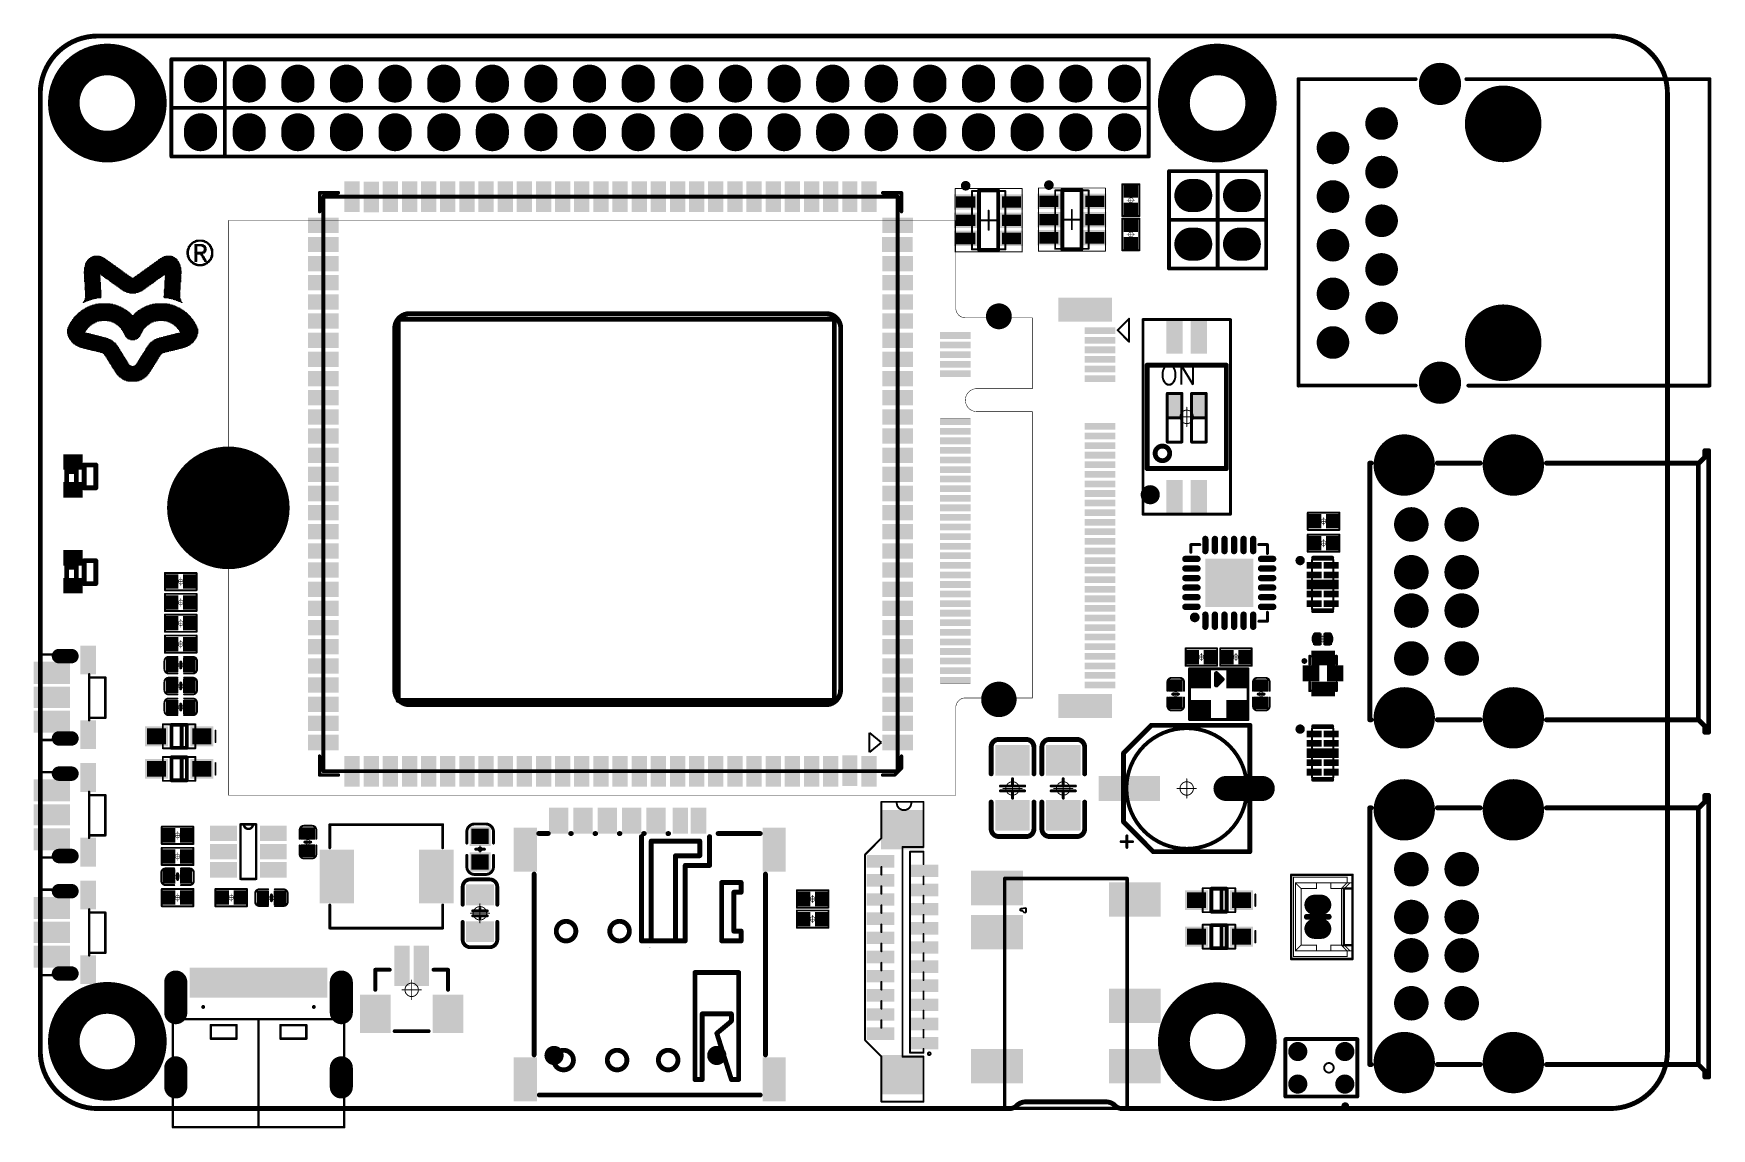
# Model space of a CAD drawing. Header units: millimetres. Extents: x 12.26 to 15.71, y 9.85 to 12.1.
import ezdxf

# ---------------------------------------------------------------- set-up
doc = ezdxf.new("R2010")
doc.units = ezdxf.units.MM
doc.header["$MEASUREMENT"] = 0
for name, color, linetype in [('BottomLayer', 5, 'Continuous'), ('BottomOverlay', 54, 'Continuous'), ('BottomSolder', 6, 'Continuous'), ('KeepOutLayer', 6, 'Continuous'), ('Mechanical13', 56, 'Continuous'), ('Mechanical15', 56, 'Continuous'), ('Mechanical2', 216, 'Continuous'), ('MidLayer1', 16, 'Continuous'), ('MidLayer2', 76, 'Continuous'), ('MultiLayer', 9, 'Continuous'), ('TopLayer', 1, 'Continuous'), ('TopOverlay', 2, 'Continuous'), ('TopPaste', 8, 'Continuous'), ('TopSolder', 216, 'Continuous')]:
    doc.layers.add(name, color=color, linetype=linetype)
doc.styles.get("Standard").update_dxf_attribs({"font": 'txt', "bigfont": 'AllInOneBig.shx'})

# ---------------------------------------------------------------- blocks, each defined once
blk = doc.blocks.new('LED_0602_SMD_____1')
at = {"layer": 'Mechanical15'}
for p, q in [((-0.0395, -0.0025), (-0.0395, 0.0025)), ((-0.0395, 0.0025), (-0.0179, 0.0025)), ((-0.0319, 0.0125), (-0.0269, 0.0125)), ((-0.0319, -0.0125), (-0.0319, 0.0125)), ((-0.0269, 0.0125), (-0.0269, -0.0125)), ((-0.0179, 0.0025), (-0.0179, -0.0025)), ((0.0154, -0.0025), (0.0154, 0.0025)), ((0.0154, 0.0025), (0.0404, 0.0025)), ((0.0404, 0.0025), (0.0404, -0.0025)), ((-0.0179, -0.0025), (-0.0395, -0.0025)), ((-0.0269, -0.0125), (-0.0319, -0.0125)), ((-0.026, -0.025), (0.024, -0.025)), ((-0.026, -0.05), (-0.026, -0.025)), ((0.0404, -0.0025), (0.0154, -0.0025)), ((0.024, -0.025), (0.024, -0.05)), ((0.024, -0.05), (-0.026, -0.05))]:
    blk.add_line(p, q, dxfattribs=at)
at = {"layer": 'TopLayer'}
for points in [[(-0.0167, 0.0157), (-0.0404, 0.0157), (-0.0167, -0.0157), (-0.0404, -0.0157)], [(0.0404, 0.0157), (0.0167, 0.0157), (0.0404, -0.0157), (0.0167, -0.0157)]]:
    blk.add_solid(points, dxfattribs=at)
at = {"layer": 'TopOverlay', "const_width": 0.01}
for points in [[(0.0027, 0.013), (-0.0108, 0.013)], [(0.0108, 0.013), (0.0027, 0.013)], [(0.009, -0.002), (0.009, 0.008)], [(-0.0246, -0.0468), (-0.0246, -0.0232)], [(0.0226, -0.0232), (-0.0246, -0.0232)], [(0.0108, -0.007), (-0.0108, -0.007)], [(0.0226, -0.0468), (0.0226, -0.0232)], [(0.0226, -0.0468), (-0.0246, -0.0468)]]:
    blk.add_lwpolyline(points, dxfattribs=at)
at = {"layer": 'TopOverlay', "const_width": 0.005}
for points in [[(-0.0133, 0.013, 1), (-0.0083, 0.013, 1)], [(0.0002, 0.013, 1), (0.0052, 0.013, 1)], [(0.0002, 0.013, 1), (0.0052, 0.013, 1)], [(0.0065, 0.008, 1), (0.0115, 0.008, 1)], [(0.0065, -0.002, 1), (0.0115, -0.002, 1)], [(0.0083, 0.013, 1), (0.0133, 0.013, 1)], [(-0.0271, -0.0232, 1), (-0.0221, -0.0232, 1)], [(-0.0271, -0.0232, 1), (-0.0221, -0.0232, 1)], [(-0.0133, -0.007, 1), (-0.0083, -0.007, 1)], [(0.0083, -0.007, 1), (0.0133, -0.007, 1)], [(0.0201, -0.0232, 1), (0.0251, -0.0232, 1)], [(0.0201, -0.0232, 1), (0.0251, -0.0232, 1)], [(-0.0271, -0.0468, 1), (-0.0221, -0.0468, 1)], [(-0.0271, -0.0468, 1), (-0.0221, -0.0468, 1)], [(0.0201, -0.0468, 1), (0.0251, -0.0468, 1)], [(0.0201, -0.0468, 1), (0.0251, -0.0468, 1)]]:
    blk.add_lwpolyline(points, format="xyb", close=True, dxfattribs=at)
at = {"layer": 'TopPaste'}
for points in [[(-0.0167, 0.0157), (-0.0404, 0.0157), (-0.0167, -0.0157), (-0.0404, -0.0157)], [(0.0404, 0.0157), (0.0167, 0.0157), (0.0404, -0.0157), (0.0167, -0.0157)]]:
    blk.add_solid(points, dxfattribs=at)
at = {"layer": 'TopSolder'}
for points in [[(-0.0127, 0.0197), (-0.0444, 0.0197), (-0.0127, -0.0197), (-0.0444, -0.0197)], [(0.0444, 0.0197), (0.0127, 0.0197), (0.0444, -0.0197), (0.0127, -0.0197)]]:
    blk.add_solid(points, dxfattribs=at)
blk = doc.blocks.new('LED_0602_SMD_____2')
at = {"layer": 'Mechanical15'}
for p, q in [((-0.0395, -0.0025), (-0.0395, 0.0025)), ((-0.0395, 0.0025), (-0.0179, 0.0025)), ((-0.0319, 0.0125), (-0.0269, 0.0125)), ((-0.0319, -0.0125), (-0.0319, 0.0125)), ((-0.0269, 0.0125), (-0.0269, -0.0125)), ((-0.0179, 0.0025), (-0.0179, -0.0025)), ((0.0154, -0.0025), (0.0154, 0.0025)), ((0.0154, 0.0025), (0.0404, 0.0025)), ((0.0404, 0.0025), (0.0404, -0.0025)), ((-0.0179, -0.0025), (-0.0395, -0.0025)), ((-0.0269, -0.0125), (-0.0319, -0.0125)), ((-0.026, -0.025), (0.024, -0.025)), ((-0.026, -0.05), (-0.026, -0.025)), ((0.0404, -0.0025), (0.0154, -0.0025)), ((0.024, -0.025), (0.024, -0.05)), ((0.024, -0.05), (-0.026, -0.05))]:
    blk.add_line(p, q, dxfattribs=at)
at = {"layer": 'TopLayer'}
for points in [[(-0.0167, 0.0157), (-0.0404, 0.0157), (-0.0167, -0.0157), (-0.0404, -0.0157)], [(0.0404, 0.0157), (0.0167, 0.0157), (0.0404, -0.0157), (0.0167, -0.0157)]]:
    blk.add_solid(points, dxfattribs=at)
at = {"layer": 'TopOverlay', "const_width": 0.01}
for points in [[(0.0027, 0.013), (-0.0108, 0.013)], [(0.0108, 0.013), (0.0027, 0.013)], [(0.009, -0.002), (0.009, 0.008)], [(-0.0246, -0.0468), (-0.0246, -0.0232)], [(0.0226, -0.0232), (-0.0246, -0.0232)], [(0.0108, -0.007), (-0.0108, -0.007)], [(0.0226, -0.0468), (0.0226, -0.0232)], [(0.0226, -0.0468), (-0.0246, -0.0468)]]:
    blk.add_lwpolyline(points, dxfattribs=at)
at = {"layer": 'TopOverlay', "const_width": 0.005}
for points in [[(-0.0133, 0.013, 1), (-0.0083, 0.013, 1)], [(0.0002, 0.013, 1), (0.0052, 0.013, 1)], [(0.0002, 0.013, 1), (0.0052, 0.013, 1)], [(0.0065, 0.008, 1), (0.0115, 0.008, 1)], [(0.0065, -0.002, 1), (0.0115, -0.002, 1)], [(0.0083, 0.013, 1), (0.0133, 0.013, 1)], [(-0.0271, -0.0232, 1), (-0.0221, -0.0232, 1)], [(-0.0271, -0.0232, 1), (-0.0221, -0.0232, 1)], [(-0.0133, -0.007, 1), (-0.0083, -0.007, 1)], [(0.0083, -0.007, 1), (0.0133, -0.007, 1)], [(0.0201, -0.0232, 1), (0.0251, -0.0232, 1)], [(0.0201, -0.0232, 1), (0.0251, -0.0232, 1)], [(-0.0271, -0.0468, 1), (-0.0221, -0.0468, 1)], [(-0.0271, -0.0468, 1), (-0.0221, -0.0468, 1)], [(0.0201, -0.0468, 1), (0.0251, -0.0468, 1)], [(0.0201, -0.0468, 1), (0.0251, -0.0468, 1)]]:
    blk.add_lwpolyline(points, format="xyb", close=True, dxfattribs=at)
at = {"layer": 'TopPaste'}
for points in [[(-0.0167, 0.0157), (-0.0404, 0.0157), (-0.0167, -0.0157), (-0.0404, -0.0157)], [(0.0404, 0.0157), (0.0167, 0.0157), (0.0404, -0.0157), (0.0167, -0.0157)]]:
    blk.add_solid(points, dxfattribs=at)
at = {"layer": 'TopSolder'}
for points in [[(-0.0127, 0.0197), (-0.0444, 0.0197), (-0.0127, -0.0197), (-0.0444, -0.0197)], [(0.0444, 0.0197), (0.0127, 0.0197), (0.0444, -0.0197), (0.0127, -0.0197)]]:
    blk.add_solid(points, dxfattribs=at)
blk = doc.blocks.new('CS_6_6___B_3')
at = {"layer": 'Mechanical15', "const_width": 0.00197}
for points in [[(0.0197, 0), (-0.0197, 0)], [(0, 0.0197), (0, -0.0197)]]:
    blk.add_lwpolyline(points, dxfattribs=at)
at = {"layer": 'Mechanical15'}
for points, const_width in [([(-0.0202, 0, 1), (-0.0192, 0, 1)], 0.000984), ([(0.0138, 0, 1), (-0.0138, 0, 1)], 0.00197), ([(-0.0143, 0, 1), (-0.0133, 0, 1)], 0.000984), ([(-0.0005, 0.0197, 1), (0.0005, 0.0197, 1)], 0.000984), ([(0.0133, 0, 1), (0.0143, 0, 1)], 0.000984), ([(0.0192, 0, 1), (0.0202, 0, 1)], 0.000984), ([(-0.0005, -0.0197, 1), (0.0005, -0.0197, 1)], 0.000984)]:
    blk.add_lwpolyline(points, format="xyb", close=True, dxfattribs=dict(at, const_width=const_width))
at = {"layer": 'TopLayer', "const_width": 0.0433}
blk.add_lwpolyline([(-0.1555, 0), (-0.0807, 0)], dxfattribs=at)
at = {"layer": 'TopLayer', "const_width": 0.0217}
for points in [[(-0.1663, 0, 1), (-0.1447, 0, 1)], [(-0.0915, 0, 1), (-0.0699, 0, 1)]]:
    blk.add_lwpolyline(points, format="xyb", close=True, dxfattribs=at)
at = {"layer": 'TopLayer'}
blk.add_solid([(0.1772, 0.0217), (0.0591, 0.0217), (0.1772, -0.0217), (0.0591, -0.0217)], dxfattribs=at)
at = {"layer": 'TopOverlay'}
for points, const_width in [([(-0.1299, 0.1299), (-0.1299, -0.1299)], 0.01), ([(0.0689, 0.1299), (-0.1299, 0.1299)], 0.01), ([(0.1299, 0.0689), (0.0689, 0.1299)], 0.01), ([(0.135, 0.1093), (0.1114, 0.1093)], 0.006), ([(0.123, 0.1212), (0.123, 0.0974)], 0.006), ([(0.1299, 0.0689), (0.1299, -0.0728)], 0.01), ([(0.1299, -0.0728), (0.0728, -0.1299)], 0.01), ([(0.0728, -0.1299), (-0.1299, -0.1299)], 0.01)]:
    blk.add_lwpolyline(points, dxfattribs=dict(at, const_width=const_width))
for points, const_width in [([(-0.1324, 0.1299, 1), (-0.1274, 0.1299, 1)], 0.005), ([(-0.1324, 0.1299, 1), (-0.1274, 0.1299, 1)], 0.005), ([(0.124, 0, 1), (-0.124, 0, 1)], 0.00787), ([(0.0664, 0.1299, 1), (0.0714, 0.1299, 1)], 0.005), ([(0.0664, 0.1299, 1), (0.0714, 0.1299, 1)], 0.005), ([(0.1099, 0.1093, 1), (0.1129, 0.1093, 1)], 0.003), ([(0.1215, 0.1212, 1), (0.1245, 0.1212, 1)], 0.003), ([(0.1335, 0.1093, 1), (0.1365, 0.1093, 1)], 0.003), ([(0.1215, 0.0974, 1), (0.1245, 0.0974, 1)], 0.003), ([(0.1274, 0.0689, 1), (0.1324, 0.0689, 1)], 0.005), ([(0.1274, 0.0689, 1), (0.1324, 0.0689, 1)], 0.005), ([(-0.126, 0, 1), (-0.122, 0, 1)], 0.00394), ([(0.122, 0, 1), (0.126, 0, 1)], 0.00394), ([(0.1274, -0.0728, 1), (0.1324, -0.0728, 1)], 0.005), ([(0.1274, -0.0728, 1), (0.1324, -0.0728, 1)], 0.005), ([(-0.1324, -0.1299, 1), (-0.1274, -0.1299, 1)], 0.005), ([(-0.1324, -0.1299, 1), (-0.1274, -0.1299, 1)], 0.005), ([(0.0703, -0.1299, 1), (0.0753, -0.1299, 1)], 0.005), ([(0.0703, -0.1299, 1), (0.0753, -0.1299, 1)], 0.005)]:
    blk.add_lwpolyline(points, format="xyb", close=True, dxfattribs=dict(at, const_width=const_width))
at = {"layer": 'TopPaste', "const_width": 0.0433}
blk.add_lwpolyline([(-0.1555, 0), (-0.0807, 0)], dxfattribs=at)
at = {"layer": 'TopPaste', "const_width": 0.0217}
for points in [[(-0.1663, 0, 1), (-0.1447, 0, 1)], [(-0.0915, 0, 1), (-0.0699, 0, 1)]]:
    blk.add_lwpolyline(points, format="xyb", close=True, dxfattribs=at)
at = {"layer": 'TopPaste'}
blk.add_solid([(0.1772, 0.0217), (0.0591, 0.0217), (0.1772, -0.0217), (0.0591, -0.0217)], dxfattribs=at)
at = {"layer": 'TopSolder', "const_width": 0.0513}
blk.add_lwpolyline([(-0.1555, 0), (-0.0807, 0)], dxfattribs=at)
at = {"layer": 'TopSolder', "const_width": 0.0257}
for points in [[(-0.1683, 0, 1), (-0.1427, 0, 1)], [(-0.0935, 0, 1), (-0.0679, 0, 1)]]:
    blk.add_lwpolyline(points, format="xyb", close=True, dxfattribs=at)
at = {"layer": 'TopSolder'}
blk.add_solid([(0.1812, 0.0257), (0.0551, 0.0257), (0.1812, -0.0257), (0.0551, -0.0257)], dxfattribs=at)
blk = doc.blocks.new('KEY_3P_3_5_3_5MM__4')
at = {"layer": 'BottomLayer', "const_width": 0.0217}
for points in [[(-0.0846, 0.003), (-0.0846, -0.0226)], [(0.0846, 0.003), (0.0846, -0.0226)]]:
    blk.add_lwpolyline(points, dxfattribs=at)
at = {"layer": 'BottomLayer', "const_width": 0.0108}
for points in [[(-0.0901, 0.003, 1), (-0.0792, 0.003, 1)], [(0.0792, 0.003, 1), (0.0901, 0.003, 1)], [(-0.0901, -0.0226, 1), (-0.0792, -0.0226, 1)], [(0.0792, -0.0226, 1), (0.0901, -0.0226, 1)]]:
    blk.add_lwpolyline(points, format="xyb", close=True, dxfattribs=at)
at = {"layer": 'BottomSolder', "const_width": 0.0297}
for points in [[(-0.0846, 0.003), (-0.0846, -0.0226)], [(0.0846, 0.003), (0.0846, -0.0226)]]:
    blk.add_lwpolyline(points, dxfattribs=at)
at = {"layer": 'BottomSolder', "const_width": 0.0148}
for points in [[(-0.0921, 0.003, 1), (-0.0772, 0.003, 1)], [(0.0772, 0.003, 1), (0.0921, 0.003, 1)], [(-0.0921, -0.0226, 1), (-0.0772, -0.0226, 1)], [(0.0772, -0.0226, 1), (0.0921, -0.0226, 1)]]:
    blk.add_lwpolyline(points, format="xyb", close=True, dxfattribs=at)
at = {"layer": 'MidLayer1', "const_width": 0.0217}
for points in [[(-0.0846, 0.003), (-0.0846, -0.0226)], [(0.0846, 0.003), (0.0846, -0.0226)]]:
    blk.add_lwpolyline(points, dxfattribs=at)
at = {"layer": 'MidLayer1', "const_width": 0.0108}
for points in [[(-0.0901, 0.003, 1), (-0.0792, 0.003, 1)], [(0.0792, 0.003, 1), (0.0901, 0.003, 1)], [(-0.0901, -0.0226, 1), (-0.0792, -0.0226, 1)], [(0.0792, -0.0226, 1), (0.0901, -0.0226, 1)]]:
    blk.add_lwpolyline(points, format="xyb", close=True, dxfattribs=at)
at = {"layer": 'MidLayer2', "const_width": 0.0217}
for points in [[(-0.0846, 0.003), (-0.0846, -0.0226)], [(0.0846, 0.003), (0.0846, -0.0226)]]:
    blk.add_lwpolyline(points, dxfattribs=at)
at = {"layer": 'MidLayer2', "const_width": 0.0108}
for points in [[(-0.0901, 0.003, 1), (-0.0792, 0.003, 1)], [(0.0792, 0.003, 1), (0.0901, 0.003, 1)], [(-0.0901, -0.0226, 1), (-0.0792, -0.0226, 1)], [(0.0792, -0.0226, 1), (0.0901, -0.0226, 1)]]:
    blk.add_lwpolyline(points, format="xyb", close=True, dxfattribs=at)
at = {"layer": 'MultiLayer', "const_width": 0.0217}
for points in [[(-0.0846, 0.003), (-0.0846, -0.0226)], [(0.0846, 0.003), (0.0846, -0.0226)]]:
    blk.add_lwpolyline(points, dxfattribs=at)
at = {"layer": 'MultiLayer', "const_width": 0.0108}
for points in [[(-0.0901, 0.003, 1), (-0.0792, 0.003, 1)], [(0.0792, 0.003, 1), (0.0901, 0.003, 1)], [(-0.0901, -0.0226, 1), (-0.0792, -0.0226, 1)], [(0.0792, -0.0226, 1), (0.0901, -0.0226, 1)]]:
    blk.add_lwpolyline(points, format="xyb", close=True, dxfattribs=at)
at = {"layer": 'TopLayer', "const_width": 0.0217}
for points in [[(-0.0846, 0.003), (-0.0846, -0.0226)], [(0.0846, 0.003), (0.0846, -0.0226)]]:
    blk.add_lwpolyline(points, dxfattribs=at)
at = {"layer": 'TopLayer', "const_width": 0.0108}
for points in [[(-0.0901, 0.003, 1), (-0.0792, 0.003, 1)], [(0.0792, 0.003, 1), (0.0901, 0.003, 1)], [(-0.0901, -0.0226, 1), (-0.0792, -0.0226, 1)], [(0.0792, -0.0226, 1), (0.0901, -0.0226, 1)]]:
    blk.add_lwpolyline(points, format="xyb", close=True, dxfattribs=at)
at = {"layer": 'TopLayer'}
for points in [[(-0.1024, 0.0256), (-0.0512, 0.0256), (-0.1024, 0.0492), (-0.0512, 0.0492)], [(0.0512, 0.0256), (0.1024, 0.0256), (0.0512, 0.0492), (0.1024, 0.0492)], [(-0.0315, -0.0039), (-0.0689, -0.0039), (-0.0315, -0.0709), (-0.0689, -0.0709)], [(0.0177, -0.0709), (0.0177, -0.0039), (-0.0177, -0.0709), (-0.0177, -0.0039)], [(0.0689, -0.0039), (0.0315, -0.0039), (0.0689, -0.0709), (0.0315, -0.0709)]]:
    blk.add_solid(points, dxfattribs=at)
at = {"layer": 'TopOverlay', "const_width": 0.005}
for points in [[(-0.0406, 0.0728), (-0.0406, 0.0394)], [(-0.0406, 0.0728), (0.0421, 0.0728)], [(0.0421, 0.0728), (0.0421, 0.0394)], [(-0.0472, 0.0394), (0.0472, 0.0394)], [(-0.0878, -0.0374), (-0.0878, -0.061)], [(-0.0878, -0.061), (-0.0748, -0.061)], [(0.0748, -0.061), (0.0878, -0.061)], [(0.0878, -0.0374), (0.0878, -0.061)]]:
    blk.add_lwpolyline(points, dxfattribs=at)
at = {"layer": 'TopOverlay', "const_width": 0.0025}
for points in [[(-0.0418, 0.0728, 1), (-0.0393, 0.0728, 1)], [(-0.0418, 0.0728, 1), (-0.0393, 0.0728, 1)], [(0.0409, 0.0728, 1), (0.0434, 0.0728, 1)], [(0.0409, 0.0728, 1), (0.0434, 0.0728, 1)], [(-0.0485, 0.0394, 1), (-0.046, 0.0394, 1)], [(-0.0418, 0.0394, 1), (-0.0393, 0.0394, 1)], [(0.0409, 0.0394, 1), (0.0434, 0.0394, 1)], [(0.046, 0.0394, 1), (0.0485, 0.0394, 1)], [(-0.089, -0.0374, 1), (-0.0865, -0.0374, 1)], [(-0.089, -0.061, 1), (-0.0865, -0.061, 1)], [(-0.089, -0.061, 1), (-0.0865, -0.061, 1)], [(-0.0761, -0.061, 1), (-0.0736, -0.061, 1)], [(0.0736, -0.061, 1), (0.0761, -0.061, 1)], [(0.0865, -0.0374, 1), (0.089, -0.0374, 1)], [(0.0865, -0.061, 1), (0.089, -0.061, 1)], [(0.0865, -0.061, 1), (0.089, -0.061, 1)]]:
    blk.add_lwpolyline(points, format="xyb", close=True, dxfattribs=at)
at = {"layer": 'TopPaste'}
for points in [[(-0.1024, 0.0256), (-0.0512, 0.0256), (-0.1024, 0.0492), (-0.0512, 0.0492)], [(0.0512, 0.0256), (0.1024, 0.0256), (0.0512, 0.0492), (0.1024, 0.0492)], [(-0.0315, -0.0039), (-0.0689, -0.0039), (-0.0315, -0.0709), (-0.0689, -0.0709)], [(0.0177, -0.0709), (0.0177, -0.0039), (-0.0177, -0.0709), (-0.0177, -0.0039)], [(0.0689, -0.0039), (0.0315, -0.0039), (0.0689, -0.0709), (0.0315, -0.0709)]]:
    blk.add_solid(points, dxfattribs=at)
at = {"layer": 'TopSolder', "const_width": 0.0297}
for points in [[(-0.0846, 0.003), (-0.0846, -0.0226)], [(0.0846, 0.003), (0.0846, -0.0226)]]:
    blk.add_lwpolyline(points, dxfattribs=at)
at = {"layer": 'TopSolder', "const_width": 0.0148}
for points in [[(-0.0921, 0.003, 1), (-0.0772, 0.003, 1)], [(0.0772, 0.003, 1), (0.0921, 0.003, 1)], [(-0.0921, -0.0226, 1), (-0.0772, -0.0226, 1)], [(0.0772, -0.0226, 1), (0.0921, -0.0226, 1)]]:
    blk.add_lwpolyline(points, format="xyb", close=True, dxfattribs=at)
at = {"layer": 'TopSolder'}
for points in [[(-0.1064, 0.0216), (-0.0472, 0.0216), (-0.1064, 0.0532), (-0.0472, 0.0532)], [(0.0472, 0.0216), (0.1064, 0.0216), (0.0472, 0.0532), (0.1064, 0.0532)], [(-0.0275, 0.0001), (-0.0729, 0.0001), (-0.0275, -0.0749), (-0.0729, -0.0749)], [(0.0217, -0.0749), (0.0217, 0.0001), (-0.0217, -0.0749), (-0.0217, 0.0001)], [(0.0729, 0.0001), (0.0275, 0.0001), (0.0729, -0.0749), (0.0275, -0.0749)]]:
    blk.add_solid(points, dxfattribs=at)
blk = doc.blocks.new('CRYSTAL_SMD_2520_5')
at = {"layer": 'Mechanical15'}
for points, const_width in [([(0.0083, -0.0005, 1), (-0.0035, -0.0005, 1)], 0.0118), ([(-0.0065, -0.0005, 1), (-0.0006, -0.0005, 1)], 0.00591), ([(0.0054, -0.0005, 1), (0.0113, -0.0005, 1)], 0.00591)]:
    blk.add_lwpolyline(points, format="xyb", close=True, dxfattribs=dict(at, const_width=const_width))
at = {"layer": 'TopLayer'}
for points in [[(-0.0197, 0.0433), (0.0197, 0.0433), (-0.0197, 0.0787), (0.0197, 0.0787)], [(0.0532, 0.0433), (0.0925, 0.0433), (0.0532, 0.0787), (0.0925, 0.0787)], [(-0.0197, -0.0177), (0.0197, -0.0177), (-0.0197, 0.0177), (0.0197, 0.0177)], [(0.0532, -0.0177), (0.0925, -0.0177), (0.0532, 0.0177), (0.0925, 0.0177)]]:
    blk.add_solid(points, dxfattribs=at)
at = {"layer": 'TopOverlay'}
for points, const_width in [([(-0.0236, 0.0827), (-0.0236, -0.0217)], 0.006), ([(0.0965, 0.0827), (-0.0236, 0.0827)], 0.006), ([(0.0965, -0.0217), (0.0965, 0.0827)], 0.006), ([(0.0413, 0.0118), (0.0295, 0)], 0.01), ([(0.0413, -0.0118), (0.0295, 0)], 0.01), ([(0.0413, -0.0118), (0.0413, 0.0118)], 0.01), ([(0.0965, -0.0217), (-0.0236, -0.0217)], 0.006)]:
    blk.add_lwpolyline(points, dxfattribs=dict(at, const_width=const_width))
for points, const_width in [([(-0.0251, 0.0827, 1), (-0.0221, 0.0827, 1)], 0.003), ([(-0.0251, 0.0827, 1), (-0.0221, 0.0827, 1)], 0.003), ([(0.095, 0.0827, 1), (0.098, 0.0827, 1)], 0.003), ([(0.095, 0.0827, 1), (0.098, 0.0827, 1)], 0.003), ([(0.027, 0, 1), (0.032, 0, 1)], 0.005), ([(0.027, 0, 1), (0.032, 0, 1)], 0.005), ([(0.0388, 0.0118, 1), (0.0438, 0.0118, 1)], 0.005), ([(0.0388, 0.0118, 1), (0.0438, 0.0118, 1)], 0.005), ([(-0.0251, -0.0217, 1), (-0.0221, -0.0217, 1)], 0.003), ([(-0.0251, -0.0217, 1), (-0.0221, -0.0217, 1)], 0.003), ([(0.0388, -0.0118, 1), (0.0438, -0.0118, 1)], 0.005), ([(0.0388, -0.0118, 1), (0.0438, -0.0118, 1)], 0.005), ([(0.095, -0.0217, 1), (0.098, -0.0217, 1)], 0.003), ([(0.095, -0.0217, 1), (0.098, -0.0217, 1)], 0.003)]:
    blk.add_lwpolyline(points, format="xyb", close=True, dxfattribs=dict(at, const_width=const_width))
at = {"layer": 'TopPaste'}
for points in [[(-0.0197, 0.0433), (0.0197, 0.0433), (-0.0197, 0.0787), (0.0197, 0.0787)], [(0.0532, 0.0433), (0.0925, 0.0433), (0.0532, 0.0787), (0.0925, 0.0787)], [(-0.0197, -0.0177), (0.0197, -0.0177), (-0.0197, 0.0177), (0.0197, 0.0177)], [(0.0532, -0.0177), (0.0925, -0.0177), (0.0532, 0.0177), (0.0925, 0.0177)]]:
    blk.add_solid(points, dxfattribs=at)
at = {"layer": 'TopSolder'}
for points in [[(-0.0207, 0.0423), (0.0207, 0.0423), (-0.0207, 0.0797), (0.0207, 0.0797)], [(0.0522, 0.0423), (0.0935, 0.0423), (0.0522, 0.0797), (0.0935, 0.0797)], [(-0.0207, -0.0187), (0.0207, -0.0187), (-0.0207, 0.0187), (0.0207, 0.0187)], [(0.0522, -0.0187), (0.0935, -0.0187), (0.0522, 0.0187), (0.0935, 0.0187)]]:
    blk.add_solid(points, dxfattribs=at)
blk = doc.blocks.new('C___1106_SMT_6')
at = {"layer": 'KeepOutLayer', "const_width": 0.01}
for points in [[(0.4368, 0.4451), (-0.4603, 0.4451)], [(-0.4603, 0.4451), (-0.4603, -0.3387)], [(0.4368, 0.4451), (0.4368, -0.3387)], [(0.4368, -0.3387), (-0.4603, -0.3387)]]:
    blk.add_lwpolyline(points, dxfattribs=at)
at = {"layer": 'KeepOutLayer', "const_width": 0.005}
for points in [[(-0.4628, 0.4451, 1), (-0.4578, 0.4451, 1)], [(-0.4628, 0.4451, 1), (-0.4578, 0.4451, 1)], [(0.4343, 0.4451, 1), (0.4393, 0.4451, 1)], [(0.4343, 0.4451, 1), (0.4393, 0.4451, 1)], [(-0.4628, -0.3387, 1), (-0.4578, -0.3387, 1)], [(-0.4628, -0.3387, 1), (-0.4578, -0.3387, 1)], [(0.4343, -0.3387, 1), (0.4393, -0.3387, 1)], [(0.4343, -0.3387, 1), (0.4393, -0.3387, 1)]]:
    blk.add_lwpolyline(points, format="xyb", close=True, dxfattribs=at)
at = {"layer": 'Mechanical2', "const_width": 0.00787}
for points in [[(0.5906, 0.5906), (-0.5906, 0.5906)], [(-0.5906, 0.5906), (-0.5906, -0.5906)], [(0.5906, 0.5906), (0.5906, -0.5906)], [(0.5906, -0.5906), (-0.5906, -0.5906)]]:
    blk.add_lwpolyline(points, dxfattribs=at)
at = {"layer": 'Mechanical2', "const_width": 0.00394}
for points in [[(-0.5925, 0.5906, 1), (-0.5886, 0.5906, 1)], [(-0.5925, 0.5906, 1), (-0.5886, 0.5906, 1)], [(0.5886, 0.5906, 1), (0.5925, 0.5906, 1)], [(0.5886, 0.5906, 1), (0.5925, 0.5906, 1)], [(-0.5925, -0.5906, 1), (-0.5886, -0.5906, 1)], [(-0.5925, -0.5906, 1), (-0.5886, -0.5906, 1)], [(0.5886, -0.5906, 1), (0.5925, -0.5906, 1)], [(0.5886, -0.5906, 1), (0.5925, -0.5906, 1)]]:
    blk.add_lwpolyline(points, format="xyb", close=True, dxfattribs=at)
at = {"layer": 'TopLayer'}
for points in [[(-0.5453, 0.561), (-0.5177, 0.561), (-0.5453, 0.6201), (-0.5177, 0.6201)], [(-0.5059, 0.5602), (-0.4784, 0.5602), (-0.5059, 0.6192), (-0.4784, 0.6192)], [(-0.4665, 0.561), (-0.439, 0.561), (-0.4665, 0.6201), (-0.439, 0.6201)], [(-0.4272, 0.561), (-0.3996, 0.561), (-0.4272, 0.6201), (-0.3996, 0.6201)], [(-0.3878, 0.561), (-0.3602, 0.561), (-0.3878, 0.6201), (-0.3602, 0.6201)], [(-0.3484, 0.561), (-0.3209, 0.561), (-0.3484, 0.6201), (-0.3209, 0.6201)], [(-0.3091, 0.561), (-0.2815, 0.561), (-0.3091, 0.6201), (-0.2815, 0.6201)], [(-0.2697, 0.561), (-0.2421, 0.561), (-0.2697, 0.6201), (-0.2421, 0.6201)], [(-0.2303, 0.561), (-0.2028, 0.561), (-0.2303, 0.6201), (-0.2028, 0.6201)], [(-0.1909, 0.561), (-0.1634, 0.561), (-0.1909, 0.6201), (-0.1634, 0.6201)], [(-0.1516, 0.561), (-0.124, 0.561), (-0.1516, 0.6201), (-0.124, 0.6201)], [(-0.1122, 0.561), (-0.0846, 0.561), (-0.1122, 0.6201), (-0.0846, 0.6201)], [(-0.0728, 0.561), (-0.0453, 0.561), (-0.0728, 0.6201), (-0.0453, 0.6201)], [(-0.0335, 0.561), (-0.0059, 0.561), (-0.0335, 0.6201), (-0.0059, 0.6201)], [(0.0059, 0.561), (0.0335, 0.561), (0.0059, 0.6201), (0.0335, 0.6201)], [(0.0453, 0.561), (0.0728, 0.561), (0.0453, 0.6201), (0.0728, 0.6201)], [(0.0846, 0.561), (0.1122, 0.561), (0.0846, 0.6201), (0.1122, 0.6201)], [(0.124, 0.561), (0.1516, 0.561), (0.124, 0.6201), (0.1516, 0.6201)], [(0.1634, 0.561), (0.1909, 0.561), (0.1634, 0.6201), (0.1909, 0.6201)], [(0.2028, 0.561), (0.2303, 0.561), (0.2028, 0.6201), (0.2303, 0.6201)], [(0.2421, 0.561), (0.2697, 0.561), (0.2421, 0.6201), (0.2697, 0.6201)], [(0.2815, 0.561), (0.3091, 0.561), (0.2815, 0.6201), (0.3091, 0.6201)], [(0.3209, 0.561), (0.3484, 0.561), (0.3209, 0.6201), (0.3484, 0.6201)], [(0.3602, 0.561), (0.3878, 0.561), (0.3602, 0.6201), (0.3878, 0.6201)], [(0.3996, 0.561), (0.4272, 0.561), (0.3996, 0.6201), (0.4272, 0.6201)], [(0.439, 0.561), (0.4665, 0.561), (0.439, 0.6201), (0.4665, 0.6201)], [(0.4784, 0.561), (0.5059, 0.561), (0.4784, 0.6201), (0.5059, 0.6201)], [(0.5177, 0.561), (0.5453, 0.561), (0.5177, 0.6201), (0.5453, 0.6201)], [(-0.561, 0.5177), (-0.561, 0.5453), (-0.6201, 0.5177), (-0.6201, 0.5453)], [(0.561, 0.5453), (0.561, 0.5177), (0.6201, 0.5453), (0.6201, 0.5177)], [(-0.561, 0.4784), (-0.561, 0.5059), (-0.6201, 0.4784), (-0.6201, 0.5059)], [(0.561, 0.5059), (0.561, 0.4784), (0.6201, 0.5059), (0.6201, 0.4784)], [(-0.561, 0.439), (-0.561, 0.4665), (-0.6201, 0.439), (-0.6201, 0.4665)], [(0.561, 0.4665), (0.561, 0.439), (0.6201, 0.4665), (0.6201, 0.439)], [(-0.561, 0.3996), (-0.561, 0.4272), (-0.6201, 0.3996), (-0.6201, 0.4272)], [(0.561, 0.4272), (0.561, 0.3996), (0.6201, 0.4272), (0.6201, 0.3996)], [(-0.561, 0.3602), (-0.561, 0.3878), (-0.6201, 0.3602), (-0.6201, 0.3878)], [(0.561, 0.3878), (0.561, 0.3602), (0.6201, 0.3878), (0.6201, 0.3602)], [(-0.561, 0.3209), (-0.561, 0.3484), (-0.6201, 0.3209), (-0.6201, 0.3484)], [(0.561, 0.3484), (0.561, 0.3209), (0.6201, 0.3484), (0.6201, 0.3209)], [(-0.561, 0.2815), (-0.561, 0.3091), (-0.6201, 0.2815), (-0.6201, 0.3091)], [(0.561, 0.3091), (0.561, 0.2815), (0.6201, 0.3091), (0.6201, 0.2815)], [(-0.561, 0.2421), (-0.561, 0.2697), (-0.6201, 0.2421), (-0.6201, 0.2697)], [(0.561, 0.2697), (0.561, 0.2421), (0.6201, 0.2697), (0.6201, 0.2421)], [(-0.561, 0.2028), (-0.561, 0.2303), (-0.6201, 0.2028), (-0.6201, 0.2303)], [(0.561, 0.2303), (0.561, 0.2028), (0.6201, 0.2303), (0.6201, 0.2028)], [(-0.561, 0.1634), (-0.561, 0.1909), (-0.6201, 0.1634), (-0.6201, 0.1909)], [(0.561, 0.1909), (0.561, 0.1634), (0.6201, 0.1909), (0.6201, 0.1634)], [(-0.561, 0.124), (-0.561, 0.1516), (-0.6201, 0.124), (-0.6201, 0.1516)], [(0.561, 0.1516), (0.561, 0.124), (0.6201, 0.1516), (0.6201, 0.124)], [(-0.561, 0.0846), (-0.561, 0.1122), (-0.6201, 0.0846), (-0.6201, 0.1122)], [(0.561, 0.1122), (0.561, 0.0846), (0.6201, 0.1122), (0.6201, 0.0846)], [(-0.561, 0.0453), (-0.561, 0.0728), (-0.6201, 0.0453), (-0.6201, 0.0728)], [(0.561, 0.0728), (0.561, 0.0453), (0.6201, 0.0728), (0.6201, 0.0453)], [(-0.561, 0.0059), (-0.561, 0.0335), (-0.6201, 0.0059), (-0.6201, 0.0335)], [(0.561, 0.0335), (0.561, 0.0059), (0.6201, 0.0335), (0.6201, 0.0059)], [(-0.561, -0.0335), (-0.561, -0.0059), (-0.6201, -0.0335), (-0.6201, -0.0059)], [(0.561, -0.0059), (0.561, -0.0335), (0.6201, -0.0059), (0.6201, -0.0335)], [(-0.561, -0.0728), (-0.561, -0.0453), (-0.6201, -0.0728), (-0.6201, -0.0453)], [(0.561, -0.0453), (0.561, -0.0728), (0.6201, -0.0453), (0.6201, -0.0728)], [(-0.561, -0.1122), (-0.561, -0.0846), (-0.6201, -0.1122), (-0.6201, -0.0846)], [(0.561, -0.0846), (0.561, -0.1122), (0.6201, -0.0846), (0.6201, -0.1122)], [(-0.561, -0.1516), (-0.561, -0.124), (-0.6201, -0.1516), (-0.6201, -0.124)], [(0.561, -0.124), (0.561, -0.1516), (0.6201, -0.124), (0.6201, -0.1516)], [(-0.561, -0.1909), (-0.561, -0.1634), (-0.6201, -0.1909), (-0.6201, -0.1634)], [(0.561, -0.1634), (0.561, -0.1909), (0.6201, -0.1634), (0.6201, -0.1909)], [(-0.561, -0.2303), (-0.561, -0.2028), (-0.6201, -0.2303), (-0.6201, -0.2028)], [(0.561, -0.2028), (0.561, -0.2303), (0.6201, -0.2028), (0.6201, -0.2303)], [(-0.561, -0.2697), (-0.561, -0.2421), (-0.6201, -0.2697), (-0.6201, -0.2421)], [(0.561, -0.2421), (0.561, -0.2697), (0.6201, -0.2421), (0.6201, -0.2697)], [(-0.561, -0.3091), (-0.561, -0.2815), (-0.6201, -0.3091), (-0.6201, -0.2815)], [(0.561, -0.2815), (0.561, -0.3091), (0.6201, -0.2815), (0.6201, -0.3091)], [(-0.561, -0.3484), (-0.561, -0.3209), (-0.6201, -0.3484), (-0.6201, -0.3209)], [(0.561, -0.3209), (0.561, -0.3484), (0.6201, -0.3209), (0.6201, -0.3484)], [(-0.561, -0.3878), (-0.561, -0.3602), (-0.6201, -0.3878), (-0.6201, -0.3602)], [(0.561, -0.3602), (0.561, -0.3878), (0.6201, -0.3602), (0.6201, -0.3878)], [(-0.561, -0.4272), (-0.561, -0.3996), (-0.6201, -0.4272), (-0.6201, -0.3996)], [(0.561, -0.3996), (0.561, -0.4272), (0.6201, -0.3996), (0.6201, -0.4272)], [(-0.561, -0.4665), (-0.561, -0.439), (-0.6201, -0.4665), (-0.6201, -0.439)], [(0.561, -0.439), (0.561, -0.4665), (0.6201, -0.439), (0.6201, -0.4665)], [(-0.5602, -0.5059), (-0.5602, -0.4784), (-0.6192, -0.5059), (-0.6192, -0.4784)], [(0.561, -0.4784), (0.561, -0.5059), (0.6201, -0.4784), (0.6201, -0.5059)], [(-0.561, -0.5453), (-0.561, -0.5177), (-0.6201, -0.5453), (-0.6201, -0.5177)], [(0.561, -0.5177), (0.561, -0.5453), (0.6201, -0.5177), (0.6201, -0.5453)], [(-0.5177, -0.561), (-0.5453, -0.561), (-0.5177, -0.6201), (-0.5453, -0.6201)], [(-0.4784, -0.561), (-0.5059, -0.561), (-0.4784, -0.6201), (-0.5059, -0.6201)], [(-0.439, -0.561), (-0.4665, -0.561), (-0.439, -0.6201), (-0.4665, -0.6201)], [(-0.3996, -0.561), (-0.4272, -0.561), (-0.3996, -0.6201), (-0.4272, -0.6201)], [(-0.3602, -0.561), (-0.3878, -0.561), (-0.3602, -0.6201), (-0.3878, -0.6201)], [(-0.3209, -0.561), (-0.3484, -0.561), (-0.3209, -0.6201), (-0.3484, -0.6201)], [(-0.2815, -0.561), (-0.3091, -0.561), (-0.2815, -0.6201), (-0.3091, -0.6201)], [(-0.2421, -0.561), (-0.2697, -0.561), (-0.2421, -0.6201), (-0.2697, -0.6201)], [(-0.2028, -0.561), (-0.2303, -0.561), (-0.2028, -0.6201), (-0.2303, -0.6201)], [(-0.1634, -0.561), (-0.1909, -0.561), (-0.1634, -0.6201), (-0.1909, -0.6201)], [(-0.124, -0.561), (-0.1516, -0.561), (-0.124, -0.6201), (-0.1516, -0.6201)], [(-0.0846, -0.561), (-0.1122, -0.561), (-0.0846, -0.6201), (-0.1122, -0.6201)], [(-0.0453, -0.561), (-0.0728, -0.561), (-0.0453, -0.6201), (-0.0728, -0.6201)], [(-0.0059, -0.561), (-0.0335, -0.561), (-0.0059, -0.6201), (-0.0335, -0.6201)], [(0.0335, -0.561), (0.0059, -0.561), (0.0335, -0.6201), (0.0059, -0.6201)], [(0.0728, -0.561), (0.0453, -0.561), (0.0728, -0.6201), (0.0453, -0.6201)], [(0.1122, -0.561), (0.0846, -0.561), (0.1122, -0.6201), (0.0846, -0.6201)], [(0.1516, -0.561), (0.124, -0.561), (0.1516, -0.6201), (0.124, -0.6201)], [(0.1909, -0.561), (0.1634, -0.561), (0.1909, -0.6201), (0.1634, -0.6201)], [(0.2303, -0.561), (0.2028, -0.561), (0.2303, -0.6201), (0.2028, -0.6201)], [(0.2697, -0.561), (0.2421, -0.561), (0.2697, -0.6201), (0.2421, -0.6201)], [(0.3091, -0.561), (0.2815, -0.561), (0.3091, -0.6201), (0.2815, -0.6201)], [(0.3484, -0.561), (0.3209, -0.561), (0.3484, -0.6201), (0.3209, -0.6201)], [(0.3878, -0.561), (0.3602, -0.561), (0.3878, -0.6201), (0.3602, -0.6201)], [(0.4272, -0.561), (0.3996, -0.561), (0.4272, -0.6201), (0.3996, -0.6201)], [(0.4665, -0.561), (0.439, -0.561), (0.4665, -0.6201), (0.439, -0.6201)], [(0.5059, -0.5602), (0.4784, -0.5602), (0.5059, -0.6192), (0.4784, -0.6192)], [(0.5453, -0.561), (0.5177, -0.561), (0.5453, -0.6201), (0.5177, -0.6201)]]:
    blk.add_solid(points, dxfattribs=at)
at = {"layer": 'TopOverlay'}
for p, q in [((-0.5563, 0.5317), (-0.5327, 0.5514)), ((-0.5327, 0.5116), (-0.5563, 0.5317)), ((-0.5327, 0.5514), (-0.5327, 0.5116))]:
    blk.add_line(p, q, dxfattribs=at)
at = {"layer": 'TopOverlay', "const_width": 0.007}
for points in [[(-0.5842, 0.5984), (-0.5984, 0.5842)], [(-0.5984, 0.5842), (-0.5984, 0.5595)], [(-0.5595, 0.5984), (-0.5842, 0.5984)], [(0.5984, 0.5984), (0.5595, 0.5984)], [(0.5984, 0.5984), (0.5984, 0.5595)], [(-0.5984, -0.5595), (-0.5984, -0.5984)], [(0.5984, -0.5595), (0.5984, -0.5984)], [(-0.5595, -0.5984), (-0.5984, -0.5984)], [(0.5984, -0.5984), (0.5595, -0.5984)]]:
    blk.add_lwpolyline(points, dxfattribs=at)
at = {"layer": 'TopOverlay', "const_width": 0.0035}
for points in [[(-0.6002, 0.5842, 1), (-0.5967, 0.5842, 1)], [(-0.6002, 0.5842, 1), (-0.5967, 0.5842, 1)], [(-0.586, 0.5984, 1), (-0.5825, 0.5984, 1)], [(-0.586, 0.5984, 1), (-0.5825, 0.5984, 1)], [(-0.5613, 0.5984, 1), (-0.5578, 0.5984, 1)], [(0.5578, 0.5984, 1), (0.5613, 0.5984, 1)], [(0.5967, 0.5984, 1), (0.6002, 0.5984, 1)], [(0.5967, 0.5984, 1), (0.6002, 0.5984, 1)], [(-0.6002, 0.5595, 1), (-0.5967, 0.5595, 1)], [(0.5967, 0.5595, 1), (0.6002, 0.5595, 1)], [(-0.6002, -0.5595, 1), (-0.5967, -0.5595, 1)], [(0.5967, -0.5595, 1), (0.6002, -0.5595, 1)], [(-0.6002, -0.5984, 1), (-0.5967, -0.5984, 1)], [(-0.6002, -0.5984, 1), (-0.5967, -0.5984, 1)], [(-0.5613, -0.5984, 1), (-0.5578, -0.5984, 1)], [(0.5578, -0.5984, 1), (0.5613, -0.5984, 1)], [(0.5967, -0.5984, 1), (0.6002, -0.5984, 1)], [(0.5967, -0.5984, 1), (0.6002, -0.5984, 1)]]:
    blk.add_lwpolyline(points, format="xyb", close=True, dxfattribs=at)
at = {"layer": 'TopPaste'}
for points in [[(-0.5453, 0.561), (-0.5177, 0.561), (-0.5453, 0.6201), (-0.5177, 0.6201)], [(-0.5059, 0.5602), (-0.4784, 0.5602), (-0.5059, 0.6192), (-0.4784, 0.6192)], [(-0.4665, 0.561), (-0.439, 0.561), (-0.4665, 0.6201), (-0.439, 0.6201)], [(-0.4272, 0.561), (-0.3996, 0.561), (-0.4272, 0.6201), (-0.3996, 0.6201)], [(-0.3878, 0.561), (-0.3602, 0.561), (-0.3878, 0.6201), (-0.3602, 0.6201)], [(-0.3484, 0.561), (-0.3209, 0.561), (-0.3484, 0.6201), (-0.3209, 0.6201)], [(-0.3091, 0.561), (-0.2815, 0.561), (-0.3091, 0.6201), (-0.2815, 0.6201)], [(-0.2697, 0.561), (-0.2421, 0.561), (-0.2697, 0.6201), (-0.2421, 0.6201)], [(-0.2303, 0.561), (-0.2028, 0.561), (-0.2303, 0.6201), (-0.2028, 0.6201)], [(-0.1909, 0.561), (-0.1634, 0.561), (-0.1909, 0.6201), (-0.1634, 0.6201)], [(-0.1516, 0.561), (-0.124, 0.561), (-0.1516, 0.6201), (-0.124, 0.6201)], [(-0.1122, 0.561), (-0.0846, 0.561), (-0.1122, 0.6201), (-0.0846, 0.6201)], [(-0.0728, 0.561), (-0.0453, 0.561), (-0.0728, 0.6201), (-0.0453, 0.6201)], [(-0.0335, 0.561), (-0.0059, 0.561), (-0.0335, 0.6201), (-0.0059, 0.6201)], [(0.0059, 0.561), (0.0335, 0.561), (0.0059, 0.6201), (0.0335, 0.6201)], [(0.0453, 0.561), (0.0728, 0.561), (0.0453, 0.6201), (0.0728, 0.6201)], [(0.0846, 0.561), (0.1122, 0.561), (0.0846, 0.6201), (0.1122, 0.6201)], [(0.124, 0.561), (0.1516, 0.561), (0.124, 0.6201), (0.1516, 0.6201)], [(0.1634, 0.561), (0.1909, 0.561), (0.1634, 0.6201), (0.1909, 0.6201)], [(0.2028, 0.561), (0.2303, 0.561), (0.2028, 0.6201), (0.2303, 0.6201)], [(0.2421, 0.561), (0.2697, 0.561), (0.2421, 0.6201), (0.2697, 0.6201)], [(0.2815, 0.561), (0.3091, 0.561), (0.2815, 0.6201), (0.3091, 0.6201)], [(0.3209, 0.561), (0.3484, 0.561), (0.3209, 0.6201), (0.3484, 0.6201)], [(0.3602, 0.561), (0.3878, 0.561), (0.3602, 0.6201), (0.3878, 0.6201)], [(0.3996, 0.561), (0.4272, 0.561), (0.3996, 0.6201), (0.4272, 0.6201)], [(0.439, 0.561), (0.4665, 0.561), (0.439, 0.6201), (0.4665, 0.6201)], [(0.4784, 0.561), (0.5059, 0.561), (0.4784, 0.6201), (0.5059, 0.6201)], [(0.5177, 0.561), (0.5453, 0.561), (0.5177, 0.6201), (0.5453, 0.6201)], [(-0.561, 0.5177), (-0.561, 0.5453), (-0.6201, 0.5177), (-0.6201, 0.5453)], [(0.561, 0.5453), (0.561, 0.5177), (0.6201, 0.5453), (0.6201, 0.5177)], [(-0.561, 0.4784), (-0.561, 0.5059), (-0.6201, 0.4784), (-0.6201, 0.5059)], [(0.561, 0.5059), (0.561, 0.4784), (0.6201, 0.5059), (0.6201, 0.4784)], [(-0.561, 0.439), (-0.561, 0.4665), (-0.6201, 0.439), (-0.6201, 0.4665)], [(0.561, 0.4665), (0.561, 0.439), (0.6201, 0.4665), (0.6201, 0.439)], [(-0.561, 0.3996), (-0.561, 0.4272), (-0.6201, 0.3996), (-0.6201, 0.4272)], [(0.561, 0.4272), (0.561, 0.3996), (0.6201, 0.4272), (0.6201, 0.3996)], [(-0.561, 0.3602), (-0.561, 0.3878), (-0.6201, 0.3602), (-0.6201, 0.3878)], [(0.561, 0.3878), (0.561, 0.3602), (0.6201, 0.3878), (0.6201, 0.3602)], [(-0.561, 0.3209), (-0.561, 0.3484), (-0.6201, 0.3209), (-0.6201, 0.3484)], [(0.561, 0.3484), (0.561, 0.3209), (0.6201, 0.3484), (0.6201, 0.3209)], [(-0.561, 0.2815), (-0.561, 0.3091), (-0.6201, 0.2815), (-0.6201, 0.3091)], [(0.561, 0.3091), (0.561, 0.2815), (0.6201, 0.3091), (0.6201, 0.2815)], [(-0.561, 0.2421), (-0.561, 0.2697), (-0.6201, 0.2421), (-0.6201, 0.2697)], [(0.561, 0.2697), (0.561, 0.2421), (0.6201, 0.2697), (0.6201, 0.2421)], [(-0.561, 0.2028), (-0.561, 0.2303), (-0.6201, 0.2028), (-0.6201, 0.2303)], [(0.561, 0.2303), (0.561, 0.2028), (0.6201, 0.2303), (0.6201, 0.2028)], [(-0.561, 0.1634), (-0.561, 0.1909), (-0.6201, 0.1634), (-0.6201, 0.1909)], [(0.561, 0.1909), (0.561, 0.1634), (0.6201, 0.1909), (0.6201, 0.1634)], [(-0.561, 0.124), (-0.561, 0.1516), (-0.6201, 0.124), (-0.6201, 0.1516)], [(0.561, 0.1516), (0.561, 0.124), (0.6201, 0.1516), (0.6201, 0.124)], [(-0.561, 0.0846), (-0.561, 0.1122), (-0.6201, 0.0846), (-0.6201, 0.1122)], [(0.561, 0.1122), (0.561, 0.0846), (0.6201, 0.1122), (0.6201, 0.0846)], [(-0.561, 0.0453), (-0.561, 0.0728), (-0.6201, 0.0453), (-0.6201, 0.0728)], [(0.561, 0.0728), (0.561, 0.0453), (0.6201, 0.0728), (0.6201, 0.0453)], [(-0.561, 0.0059), (-0.561, 0.0335), (-0.6201, 0.0059), (-0.6201, 0.0335)], [(0.561, 0.0335), (0.561, 0.0059), (0.6201, 0.0335), (0.6201, 0.0059)], [(-0.561, -0.0335), (-0.561, -0.0059), (-0.6201, -0.0335), (-0.6201, -0.0059)], [(0.561, -0.0059), (0.561, -0.0335), (0.6201, -0.0059), (0.6201, -0.0335)], [(-0.561, -0.0728), (-0.561, -0.0453), (-0.6201, -0.0728), (-0.6201, -0.0453)], [(0.561, -0.0453), (0.561, -0.0728), (0.6201, -0.0453), (0.6201, -0.0728)], [(-0.561, -0.1122), (-0.561, -0.0846), (-0.6201, -0.1122), (-0.6201, -0.0846)], [(0.561, -0.0846), (0.561, -0.1122), (0.6201, -0.0846), (0.6201, -0.1122)], [(-0.561, -0.1516), (-0.561, -0.124), (-0.6201, -0.1516), (-0.6201, -0.124)], [(0.561, -0.124), (0.561, -0.1516), (0.6201, -0.124), (0.6201, -0.1516)], [(-0.561, -0.1909), (-0.561, -0.1634), (-0.6201, -0.1909), (-0.6201, -0.1634)], [(0.561, -0.1634), (0.561, -0.1909), (0.6201, -0.1634), (0.6201, -0.1909)], [(-0.561, -0.2303), (-0.561, -0.2028), (-0.6201, -0.2303), (-0.6201, -0.2028)], [(0.561, -0.2028), (0.561, -0.2303), (0.6201, -0.2028), (0.6201, -0.2303)], [(-0.561, -0.2697), (-0.561, -0.2421), (-0.6201, -0.2697), (-0.6201, -0.2421)], [(0.561, -0.2421), (0.561, -0.2697), (0.6201, -0.2421), (0.6201, -0.2697)], [(-0.561, -0.3091), (-0.561, -0.2815), (-0.6201, -0.3091), (-0.6201, -0.2815)], [(0.561, -0.2815), (0.561, -0.3091), (0.6201, -0.2815), (0.6201, -0.3091)], [(-0.561, -0.3484), (-0.561, -0.3209), (-0.6201, -0.3484), (-0.6201, -0.3209)], [(0.561, -0.3209), (0.561, -0.3484), (0.6201, -0.3209), (0.6201, -0.3484)], [(-0.561, -0.3878), (-0.561, -0.3602), (-0.6201, -0.3878), (-0.6201, -0.3602)], [(0.561, -0.3602), (0.561, -0.3878), (0.6201, -0.3602), (0.6201, -0.3878)], [(-0.561, -0.4272), (-0.561, -0.3996), (-0.6201, -0.4272), (-0.6201, -0.3996)], [(0.561, -0.3996), (0.561, -0.4272), (0.6201, -0.3996), (0.6201, -0.4272)], [(-0.561, -0.4665), (-0.561, -0.439), (-0.6201, -0.4665), (-0.6201, -0.439)], [(0.561, -0.439), (0.561, -0.4665), (0.6201, -0.439), (0.6201, -0.4665)], [(-0.5602, -0.5059), (-0.5602, -0.4784), (-0.6192, -0.5059), (-0.6192, -0.4784)], [(0.561, -0.4784), (0.561, -0.5059), (0.6201, -0.4784), (0.6201, -0.5059)], [(-0.561, -0.5453), (-0.561, -0.5177), (-0.6201, -0.5453), (-0.6201, -0.5177)], [(0.561, -0.5177), (0.561, -0.5453), (0.6201, -0.5177), (0.6201, -0.5453)], [(-0.5177, -0.561), (-0.5453, -0.561), (-0.5177, -0.6201), (-0.5453, -0.6201)], [(-0.4784, -0.561), (-0.5059, -0.561), (-0.4784, -0.6201), (-0.5059, -0.6201)], [(-0.439, -0.561), (-0.4665, -0.561), (-0.439, -0.6201), (-0.4665, -0.6201)], [(-0.3996, -0.561), (-0.4272, -0.561), (-0.3996, -0.6201), (-0.4272, -0.6201)], [(-0.3602, -0.561), (-0.3878, -0.561), (-0.3602, -0.6201), (-0.3878, -0.6201)], [(-0.3209, -0.561), (-0.3484, -0.561), (-0.3209, -0.6201), (-0.3484, -0.6201)], [(-0.2815, -0.561), (-0.3091, -0.561), (-0.2815, -0.6201), (-0.3091, -0.6201)], [(-0.2421, -0.561), (-0.2697, -0.561), (-0.2421, -0.6201), (-0.2697, -0.6201)], [(-0.2028, -0.561), (-0.2303, -0.561), (-0.2028, -0.6201), (-0.2303, -0.6201)], [(-0.1634, -0.561), (-0.1909, -0.561), (-0.1634, -0.6201), (-0.1909, -0.6201)], [(-0.124, -0.561), (-0.1516, -0.561), (-0.124, -0.6201), (-0.1516, -0.6201)], [(-0.0846, -0.561), (-0.1122, -0.561), (-0.0846, -0.6201), (-0.1122, -0.6201)], [(-0.0453, -0.561), (-0.0728, -0.561), (-0.0453, -0.6201), (-0.0728, -0.6201)], [(-0.0059, -0.561), (-0.0335, -0.561), (-0.0059, -0.6201), (-0.0335, -0.6201)], [(0.0335, -0.561), (0.0059, -0.561), (0.0335, -0.6201), (0.0059, -0.6201)], [(0.0728, -0.561), (0.0453, -0.561), (0.0728, -0.6201), (0.0453, -0.6201)], [(0.1122, -0.561), (0.0846, -0.561), (0.1122, -0.6201), (0.0846, -0.6201)], [(0.1516, -0.561), (0.124, -0.561), (0.1516, -0.6201), (0.124, -0.6201)], [(0.1909, -0.561), (0.1634, -0.561), (0.1909, -0.6201), (0.1634, -0.6201)], [(0.2303, -0.561), (0.2028, -0.561), (0.2303, -0.6201), (0.2028, -0.6201)], [(0.2697, -0.561), (0.2421, -0.561), (0.2697, -0.6201), (0.2421, -0.6201)], [(0.3091, -0.561), (0.2815, -0.561), (0.3091, -0.6201), (0.2815, -0.6201)], [(0.3484, -0.561), (0.3209, -0.561), (0.3484, -0.6201), (0.3209, -0.6201)], [(0.3878, -0.561), (0.3602, -0.561), (0.3878, -0.6201), (0.3602, -0.6201)], [(0.4272, -0.561), (0.3996, -0.561), (0.4272, -0.6201), (0.3996, -0.6201)], [(0.4665, -0.561), (0.439, -0.561), (0.4665, -0.6201), (0.439, -0.6201)], [(0.5059, -0.5602), (0.4784, -0.5602), (0.5059, -0.6192), (0.4784, -0.6192)], [(0.5453, -0.561), (0.5177, -0.561), (0.5453, -0.6201), (0.5177, -0.6201)]]:
    blk.add_solid(points, dxfattribs=at)
at = {"layer": 'TopSolder'}
for points in [[(-0.5473, 0.559), (-0.5157, 0.559), (-0.5473, 0.6221), (-0.5157, 0.6221)], [(-0.5079, 0.5582), (-0.4764, 0.5582), (-0.5079, 0.6212), (-0.4764, 0.6212)], [(-0.4685, 0.559), (-0.437, 0.559), (-0.4685, 0.6221), (-0.437, 0.6221)], [(-0.4292, 0.559), (-0.3976, 0.559), (-0.4292, 0.6221), (-0.3976, 0.6221)], [(-0.3898, 0.559), (-0.3582, 0.559), (-0.3898, 0.6221), (-0.3582, 0.6221)], [(-0.3504, 0.559), (-0.3189, 0.559), (-0.3504, 0.6221), (-0.3189, 0.6221)], [(-0.3111, 0.559), (-0.2795, 0.559), (-0.3111, 0.6221), (-0.2795, 0.6221)], [(-0.2717, 0.559), (-0.2401, 0.559), (-0.2717, 0.6221), (-0.2401, 0.6221)], [(-0.2323, 0.559), (-0.2008, 0.559), (-0.2323, 0.6221), (-0.2008, 0.6221)], [(-0.1929, 0.559), (-0.1614, 0.559), (-0.1929, 0.6221), (-0.1614, 0.6221)], [(-0.1536, 0.559), (-0.122, 0.559), (-0.1536, 0.6221), (-0.122, 0.6221)], [(-0.1142, 0.559), (-0.0826, 0.559), (-0.1142, 0.6221), (-0.0826, 0.6221)], [(-0.0748, 0.559), (-0.0433, 0.559), (-0.0748, 0.6221), (-0.0433, 0.6221)], [(-0.0355, 0.559), (-0.0039, 0.559), (-0.0355, 0.6221), (-0.0039, 0.6221)], [(0.0039, 0.559), (0.0355, 0.559), (0.0039, 0.6221), (0.0355, 0.6221)], [(0.0433, 0.559), (0.0748, 0.559), (0.0433, 0.6221), (0.0748, 0.6221)], [(0.0826, 0.559), (0.1142, 0.559), (0.0826, 0.6221), (0.1142, 0.6221)], [(0.122, 0.559), (0.1536, 0.559), (0.122, 0.6221), (0.1536, 0.6221)], [(0.1614, 0.559), (0.1929, 0.559), (0.1614, 0.6221), (0.1929, 0.6221)], [(0.2008, 0.559), (0.2323, 0.559), (0.2008, 0.6221), (0.2323, 0.6221)], [(0.2401, 0.559), (0.2717, 0.559), (0.2401, 0.6221), (0.2717, 0.6221)], [(0.2795, 0.559), (0.3111, 0.559), (0.2795, 0.6221), (0.3111, 0.6221)], [(0.3189, 0.559), (0.3504, 0.559), (0.3189, 0.6221), (0.3504, 0.6221)], [(0.3582, 0.559), (0.3898, 0.559), (0.3582, 0.6221), (0.3898, 0.6221)], [(0.3976, 0.559), (0.4292, 0.559), (0.3976, 0.6221), (0.4292, 0.6221)], [(0.437, 0.559), (0.4685, 0.559), (0.437, 0.6221), (0.4685, 0.6221)], [(0.4764, 0.559), (0.5079, 0.559), (0.4764, 0.6221), (0.5079, 0.6221)], [(0.5157, 0.559), (0.5473, 0.559), (0.5157, 0.6221), (0.5473, 0.6221)], [(-0.559, 0.5157), (-0.559, 0.5473), (-0.6221, 0.5157), (-0.6221, 0.5473)], [(0.559, 0.5473), (0.559, 0.5157), (0.6221, 0.5473), (0.6221, 0.5157)], [(-0.559, 0.4764), (-0.559, 0.5079), (-0.6221, 0.4764), (-0.6221, 0.5079)], [(0.559, 0.5079), (0.559, 0.4764), (0.6221, 0.5079), (0.6221, 0.4764)], [(-0.559, 0.437), (-0.559, 0.4685), (-0.6221, 0.437), (-0.6221, 0.4685)], [(0.559, 0.4685), (0.559, 0.437), (0.6221, 0.4685), (0.6221, 0.437)], [(-0.559, 0.3976), (-0.559, 0.4292), (-0.6221, 0.3976), (-0.6221, 0.4292)], [(0.559, 0.4292), (0.559, 0.3976), (0.6221, 0.4292), (0.6221, 0.3976)], [(-0.559, 0.3582), (-0.559, 0.3898), (-0.6221, 0.3582), (-0.6221, 0.3898)], [(0.559, 0.3898), (0.559, 0.3582), (0.6221, 0.3898), (0.6221, 0.3582)], [(-0.559, 0.3189), (-0.559, 0.3504), (-0.6221, 0.3189), (-0.6221, 0.3504)], [(0.559, 0.3504), (0.559, 0.3189), (0.6221, 0.3504), (0.6221, 0.3189)], [(-0.559, 0.2795), (-0.559, 0.3111), (-0.6221, 0.2795), (-0.6221, 0.3111)], [(0.559, 0.3111), (0.559, 0.2795), (0.6221, 0.3111), (0.6221, 0.2795)], [(-0.559, 0.2401), (-0.559, 0.2717), (-0.6221, 0.2401), (-0.6221, 0.2717)], [(0.559, 0.2717), (0.559, 0.2401), (0.6221, 0.2717), (0.6221, 0.2401)], [(-0.559, 0.2008), (-0.559, 0.2323), (-0.6221, 0.2008), (-0.6221, 0.2323)], [(0.559, 0.2323), (0.559, 0.2008), (0.6221, 0.2323), (0.6221, 0.2008)], [(-0.559, 0.1614), (-0.559, 0.1929), (-0.6221, 0.1614), (-0.6221, 0.1929)], [(0.559, 0.1929), (0.559, 0.1614), (0.6221, 0.1929), (0.6221, 0.1614)], [(-0.559, 0.122), (-0.559, 0.1536), (-0.6221, 0.122), (-0.6221, 0.1536)], [(0.559, 0.1536), (0.559, 0.122), (0.6221, 0.1536), (0.6221, 0.122)], [(-0.559, 0.0826), (-0.559, 0.1142), (-0.6221, 0.0826), (-0.6221, 0.1142)], [(0.559, 0.1142), (0.559, 0.0826), (0.6221, 0.1142), (0.6221, 0.0826)], [(-0.559, 0.0433), (-0.559, 0.0748), (-0.6221, 0.0433), (-0.6221, 0.0748)], [(0.559, 0.0748), (0.559, 0.0433), (0.6221, 0.0748), (0.6221, 0.0433)], [(-0.559, 0.0039), (-0.559, 0.0355), (-0.6221, 0.0039), (-0.6221, 0.0355)], [(0.559, 0.0355), (0.559, 0.0039), (0.6221, 0.0355), (0.6221, 0.0039)], [(-0.559, -0.0355), (-0.559, -0.0039), (-0.6221, -0.0355), (-0.6221, -0.0039)], [(0.559, -0.0039), (0.559, -0.0355), (0.6221, -0.0039), (0.6221, -0.0355)], [(-0.559, -0.0748), (-0.559, -0.0433), (-0.6221, -0.0748), (-0.6221, -0.0433)], [(0.559, -0.0433), (0.559, -0.0748), (0.6221, -0.0433), (0.6221, -0.0748)], [(-0.559, -0.1142), (-0.559, -0.0826), (-0.6221, -0.1142), (-0.6221, -0.0826)], [(0.559, -0.0826), (0.559, -0.1142), (0.6221, -0.0826), (0.6221, -0.1142)], [(-0.559, -0.1536), (-0.559, -0.122), (-0.6221, -0.1536), (-0.6221, -0.122)], [(0.559, -0.122), (0.559, -0.1536), (0.6221, -0.122), (0.6221, -0.1536)], [(-0.559, -0.1929), (-0.559, -0.1614), (-0.6221, -0.1929), (-0.6221, -0.1614)], [(0.559, -0.1614), (0.559, -0.1929), (0.6221, -0.1614), (0.6221, -0.1929)], [(-0.559, -0.2323), (-0.559, -0.2008), (-0.6221, -0.2323), (-0.6221, -0.2008)], [(0.559, -0.2008), (0.559, -0.2323), (0.6221, -0.2008), (0.6221, -0.2323)], [(-0.559, -0.2717), (-0.559, -0.2401), (-0.6221, -0.2717), (-0.6221, -0.2401)], [(0.559, -0.2401), (0.559, -0.2717), (0.6221, -0.2401), (0.6221, -0.2717)], [(-0.559, -0.3111), (-0.559, -0.2795), (-0.6221, -0.3111), (-0.6221, -0.2795)], [(0.559, -0.2795), (0.559, -0.3111), (0.6221, -0.2795), (0.6221, -0.3111)], [(-0.559, -0.3504), (-0.559, -0.3189), (-0.6221, -0.3504), (-0.6221, -0.3189)], [(0.559, -0.3189), (0.559, -0.3504), (0.6221, -0.3189), (0.6221, -0.3504)], [(-0.559, -0.3898), (-0.559, -0.3582), (-0.6221, -0.3898), (-0.6221, -0.3582)], [(0.559, -0.3582), (0.559, -0.3898), (0.6221, -0.3582), (0.6221, -0.3898)], [(-0.559, -0.4292), (-0.559, -0.3976), (-0.6221, -0.4292), (-0.6221, -0.3976)], [(0.559, -0.3976), (0.559, -0.4292), (0.6221, -0.3976), (0.6221, -0.4292)], [(-0.559, -0.4685), (-0.559, -0.437), (-0.6221, -0.4685), (-0.6221, -0.437)], [(0.559, -0.437), (0.559, -0.4685), (0.6221, -0.437), (0.6221, -0.4685)], [(-0.5582, -0.5079), (-0.5582, -0.4764), (-0.6212, -0.5079), (-0.6212, -0.4764)], [(0.559, -0.4764), (0.559, -0.5079), (0.6221, -0.4764), (0.6221, -0.5079)], [(-0.559, -0.5473), (-0.559, -0.5157), (-0.6221, -0.5473), (-0.6221, -0.5157)], [(0.559, -0.5157), (0.559, -0.5473), (0.6221, -0.5157), (0.6221, -0.5473)], [(-0.5157, -0.559), (-0.5473, -0.559), (-0.5157, -0.6221), (-0.5473, -0.6221)], [(-0.4764, -0.559), (-0.5079, -0.559), (-0.4764, -0.6221), (-0.5079, -0.6221)], [(-0.437, -0.559), (-0.4685, -0.559), (-0.437, -0.6221), (-0.4685, -0.6221)], [(-0.3976, -0.559), (-0.4292, -0.559), (-0.3976, -0.6221), (-0.4292, -0.6221)], [(-0.3582, -0.559), (-0.3898, -0.559), (-0.3582, -0.6221), (-0.3898, -0.6221)], [(-0.3189, -0.559), (-0.3504, -0.559), (-0.3189, -0.6221), (-0.3504, -0.6221)], [(-0.2795, -0.559), (-0.3111, -0.559), (-0.2795, -0.6221), (-0.3111, -0.6221)], [(-0.2401, -0.559), (-0.2717, -0.559), (-0.2401, -0.6221), (-0.2717, -0.6221)], [(-0.2008, -0.559), (-0.2323, -0.559), (-0.2008, -0.6221), (-0.2323, -0.6221)], [(-0.1614, -0.559), (-0.1929, -0.559), (-0.1614, -0.6221), (-0.1929, -0.6221)], [(-0.122, -0.559), (-0.1536, -0.559), (-0.122, -0.6221), (-0.1536, -0.6221)], [(-0.0826, -0.559), (-0.1142, -0.559), (-0.0826, -0.6221), (-0.1142, -0.6221)], [(-0.0433, -0.559), (-0.0748, -0.559), (-0.0433, -0.6221), (-0.0748, -0.6221)], [(-0.0039, -0.559), (-0.0355, -0.559), (-0.0039, -0.6221), (-0.0355, -0.6221)], [(0.0355, -0.559), (0.0039, -0.559), (0.0355, -0.6221), (0.0039, -0.6221)], [(0.0748, -0.559), (0.0433, -0.559), (0.0748, -0.6221), (0.0433, -0.6221)], [(0.1142, -0.559), (0.0826, -0.559), (0.1142, -0.6221), (0.0826, -0.6221)], [(0.1536, -0.559), (0.122, -0.559), (0.1536, -0.6221), (0.122, -0.6221)], [(0.1929, -0.559), (0.1614, -0.559), (0.1929, -0.6221), (0.1614, -0.6221)], [(0.2323, -0.559), (0.2008, -0.559), (0.2323, -0.6221), (0.2008, -0.6221)], [(0.2717, -0.559), (0.2401, -0.559), (0.2717, -0.6221), (0.2401, -0.6221)], [(0.3111, -0.559), (0.2795, -0.559), (0.3111, -0.6221), (0.2795, -0.6221)], [(0.3504, -0.559), (0.3189, -0.559), (0.3504, -0.6221), (0.3189, -0.6221)], [(0.3898, -0.559), (0.3582, -0.559), (0.3898, -0.6221), (0.3582, -0.6221)], [(0.4292, -0.559), (0.3976, -0.559), (0.4292, -0.6221), (0.3976, -0.6221)], [(0.4685, -0.559), (0.437, -0.559), (0.4685, -0.6221), (0.437, -0.6221)], [(0.5079, -0.5582), (0.4764, -0.5582), (0.5079, -0.6212), (0.4764, -0.6212)], [(0.5473, -0.559), (0.5157, -0.559), (0.5473, -0.6221), (0.5157, -0.6221)]]:
    blk.add_solid(points, dxfattribs=at)
blk = doc.blocks.new('TSOT23_6_7')
at = {"layer": 'TopLayer'}
for points in [[(-0.0787, 0.0866), (-0.126, 0.0866), (-0.0787, 0.063), (-0.126, 0.063)], [(0.0236, 0.0866), (-0.0236, 0.0866), (0.0236, 0.063), (-0.0236, 0.063)], [(-0.0787, 0.0492), (-0.126, 0.0492), (-0.0787, 0.0256), (-0.126, 0.0256)], [(0.0236, 0.0492), (-0.0236, 0.0492), (0.0236, 0.0256), (-0.0236, 0.0256)], [(-0.0787, 0.0118), (-0.126, 0.0118), (-0.0787, -0.0118), (-0.126, -0.0118)], [(0.0236, 0.0118), (-0.0236, 0.0118), (0.0236, -0.0118), (-0.0236, -0.0118)]]:
    blk.add_solid(points, dxfattribs=at)
at = {"layer": 'TopOverlay', "const_width": 0.005}
for points in [[(-0.035, 0.0935), (-0.067, 0.0935)], [(-0.067, -0.0187), (-0.067, 0.0935)], [(-0.035, 0.0935), (-0.035, -0.0187)], [(-0.0418, -0.0187), (-0.067, -0.0187)], [(-0.035, -0.0187), (-0.0605, -0.0187)]]:
    blk.add_lwpolyline(points, dxfattribs=at)
at = {"layer": 'TopOverlay', "const_width": 0.0025}
for points in [[(-0.0683, 0.0935, 1), (-0.0658, 0.0935, 1)], [(-0.0683, 0.0935, 1), (-0.0658, 0.0935, 1)], [(-0.0363, 0.0935, 1), (-0.0338, 0.0935, 1)], [(-0.0363, 0.0935, 1), (-0.0338, 0.0935, 1)], [(-0.0683, -0.0187, 1), (-0.0658, -0.0187, 1)], [(-0.0683, -0.0187, 1), (-0.0658, -0.0187, 1)], [(-0.0618, -0.0187, 1), (-0.0593, -0.0187, 1)], [(-0.0618, -0.0187, 1), (-0.0593, -0.0187, 1)], [(-0.0431, -0.0187, 1), (-0.0406, -0.0187, 1)], [(-0.0431, -0.0187, 1), (-0.0406, -0.0187, 1)], [(-0.0363, -0.0187, 1), (-0.0338, -0.0187, 1)], [(-0.0363, -0.0187, 1), (-0.0338, -0.0187, 1)]]:
    blk.add_lwpolyline(points, format="xyb", close=True, dxfattribs=at)
at = {"layer": 'TopOverlay', "const_width": 0.005}
blk.add_lwpolyline([(-0.0605, -0.0187, -1), (-0.0418, -0.0187)], format="xyb", dxfattribs=at)
at = {"layer": 'TopPaste'}
for points in [[(-0.0787, 0.0866), (-0.126, 0.0866), (-0.0787, 0.063), (-0.126, 0.063)], [(0.0236, 0.0866), (-0.0236, 0.0866), (0.0236, 0.063), (-0.0236, 0.063)], [(-0.0787, 0.0492), (-0.126, 0.0492), (-0.0787, 0.0256), (-0.126, 0.0256)], [(0.0236, 0.0492), (-0.0236, 0.0492), (0.0236, 0.0256), (-0.0236, 0.0256)], [(-0.0787, 0.0118), (-0.126, 0.0118), (-0.0787, -0.0118), (-0.126, -0.0118)], [(0.0236, 0.0118), (-0.0236, 0.0118), (0.0236, -0.0118), (-0.0236, -0.0118)]]:
    blk.add_solid(points, dxfattribs=at)
at = {"layer": 'TopSolder'}
for points in [[(-0.0747, 0.0906), (-0.13, 0.0906), (-0.0747, 0.059), (-0.13, 0.059)], [(0.0276, 0.0906), (-0.0276, 0.0906), (0.0276, 0.059), (-0.0276, 0.059)], [(-0.0747, 0.0532), (-0.13, 0.0532), (-0.0747, 0.0216), (-0.13, 0.0216)], [(0.0276, 0.0532), (-0.0276, 0.0532), (0.0276, 0.0216), (-0.0276, 0.0216)], [(-0.0747, 0.0158), (-0.13, 0.0158), (-0.0747, -0.0158), (-0.13, -0.0158)], [(0.0276, 0.0158), (-0.0276, 0.0158), (0.0276, -0.0158), (-0.0276, -0.0158)]]:
    blk.add_solid(points, dxfattribs=at)
blk = doc.blocks.new('SOT_23_6_8')
at = {"layer": 'Mechanical13', "const_width": 0.00394}
for points in [[(-0.0344, -0.06), (-0.0344, 0.06)], [(-0.0344, 0.06), (0.0344, 0.06)], [(0.0344, -0.06), (0.0344, 0.06)], [(-0.0344, -0.06), (0.0344, -0.06)]]:
    blk.add_lwpolyline(points, dxfattribs=at)
at = {"layer": 'Mechanical13', "const_width": 0.00197}
for points in [[(-0.0354, 0.06, 1), (-0.0335, 0.06, 1)], [(-0.0354, 0.06, 1), (-0.0335, 0.06, 1)], [(0.0335, 0.06, 1), (0.0354, 0.06, 1)], [(0.0335, 0.06, 1), (0.0354, 0.06, 1)], [(-0.0354, -0.06, 1), (-0.0335, -0.06, 1)], [(-0.0354, -0.06, 1), (-0.0335, -0.06, 1)], [(0.0335, -0.06, 1), (0.0354, -0.06, 1)], [(0.0335, -0.06, 1), (0.0354, -0.06, 1)]]:
    blk.add_lwpolyline(points, format="xyb", close=True, dxfattribs=at)
at = {"layer": 'Mechanical15'}
for points, const_width in [([(-0.0689, 0.065), (-0.0689, -0.065)], 0.00197), ([(-0.0689, 0.065), (0.0689, 0.065)], 0.00197), ([(0.0689, -0.065), (0.0689, 0.065)], 0.00197), ([(-0.0197, 0), (0.0197, 0)], 0.00394), ([(0, -0.0197), (0, 0.0197)], 0.00394), ([(-0.0689, -0.065), (0.0689, -0.065)], 0.00197)]:
    blk.add_lwpolyline(points, dxfattribs=dict(at, const_width=const_width))
for points, const_width in [([(-0.0694, 0.065, 1), (-0.0684, 0.065, 1)], 0.000984), ([(-0.0694, 0.065, 1), (-0.0684, 0.065, 1)], 0.000984), ([(0.0684, 0.065, 1), (0.0694, 0.065, 1)], 0.000984), ([(0.0684, 0.065, 1), (0.0694, 0.065, 1)], 0.000984), ([(-0.0207, 0, 1), (-0.0187, 0, 1)], 0.00197), ([(-0.001, 0.0197, 1), (0.001, 0.0197, 1)], 0.00197), ([(0.0187, 0, 1), (0.0207, 0, 1)], 0.00197), ([(-0.001, -0.0197, 1), (0.001, -0.0197, 1)], 0.00197), ([(-0.0694, -0.065, 1), (-0.0684, -0.065, 1)], 0.000984), ([(-0.0694, -0.065, 1), (-0.0684, -0.065, 1)], 0.000984), ([(0.0684, -0.065, 1), (0.0694, -0.065, 1)], 0.000984), ([(0.0684, -0.065, 1), (0.0694, -0.065, 1)], 0.000984)]:
    blk.add_lwpolyline(points, format="xyb", close=True, dxfattribs=dict(at, const_width=const_width))
at = {"layer": 'TopLayer'}
for points in [[(-0.0276, 0.0256), (-0.0276, 0.0492), (-0.0669, 0.0256), (-0.0669, 0.0492)], [(0.0669, 0.0256), (0.0669, 0.0492), (0.0276, 0.0256), (0.0276, 0.0492)], [(-0.0276, -0.0118), (-0.0276, 0.0118), (-0.0669, -0.0118), (-0.0669, 0.0118)], [(0.0669, -0.0118), (0.0669, 0.0118), (0.0276, -0.0118), (0.0276, 0.0118)], [(-0.0276, -0.0492), (-0.0276, -0.0256), (-0.0669, -0.0492), (-0.0669, -0.0256)], [(0.0669, -0.0492), (0.0669, -0.0256), (0.0276, -0.0492), (0.0276, -0.0256)]]:
    blk.add_solid(points, dxfattribs=at)
at = {"layer": 'TopOverlay'}
for points, const_width in [([(-0.0423, 0.0709, 1), (-0.0522, 0.0709, 1)], 0.00984), ([(-0.0546, 0.0709, 1), (-0.0497, 0.0709, 1)], 0.00492), ([(-0.0448, 0.0709, 1), (-0.0399, 0.0709, 1)], 0.00492), ([(-0.0217, 0.061, 1), (-0.0177, 0.061, 1)], 0.00394), ([(-0.0217, 0.061, 1), (-0.0177, 0.061, 1)], 0.00394), ([(0.0177, 0.061, 1), (0.0217, 0.061, 1)], 0.00394), ([(0.0177, 0.061, 1), (0.0217, 0.061, 1)], 0.00394), ([(-0.0217, -0.061, 1), (-0.0177, -0.061, 1)], 0.00394), ([(-0.0217, -0.061, 1), (-0.0177, -0.061, 1)], 0.00394), ([(0.0177, -0.061, 1), (0.0217, -0.061, 1)], 0.00394), ([(0.0177, -0.061, 1), (0.0217, -0.061, 1)], 0.00394)]:
    blk.add_lwpolyline(points, format="xyb", close=True, dxfattribs=dict(at, const_width=const_width))
at = {"layer": 'TopOverlay', "const_width": 0.00787}
for points in [[(-0.0197, 0.061), (0.0197, 0.061)], [(-0.0197, -0.061), (-0.0197, 0.061)], [(0.0197, -0.061), (0.0197, 0.061)], [(-0.0197, -0.061), (0.0197, -0.061)]]:
    blk.add_lwpolyline(points, dxfattribs=at)
at = {"layer": 'TopPaste'}
for points in [[(-0.0276, 0.0256), (-0.0276, 0.0492), (-0.0669, 0.0256), (-0.0669, 0.0492)], [(0.0669, 0.0256), (0.0669, 0.0492), (0.0276, 0.0256), (0.0276, 0.0492)], [(-0.0276, -0.0118), (-0.0276, 0.0118), (-0.0669, -0.0118), (-0.0669, 0.0118)], [(0.0669, -0.0118), (0.0669, 0.0118), (0.0276, -0.0118), (0.0276, 0.0118)], [(-0.0276, -0.0492), (-0.0276, -0.0256), (-0.0669, -0.0492), (-0.0669, -0.0256)], [(0.0669, -0.0492), (0.0669, -0.0256), (0.0276, -0.0492), (0.0276, -0.0256)]]:
    blk.add_solid(points, dxfattribs=at)
at = {"layer": 'TopSolder'}
for points in [[(-0.0236, 0.0216), (-0.0236, 0.0532), (-0.0709, 0.0216), (-0.0709, 0.0532)], [(0.0709, 0.0216), (0.0709, 0.0532), (0.0236, 0.0216), (0.0236, 0.0532)], [(-0.0236, -0.0158), (-0.0236, 0.0158), (-0.0709, -0.0158), (-0.0709, 0.0158)], [(0.0709, -0.0158), (0.0709, 0.0158), (0.0236, -0.0158), (0.0236, 0.0158)], [(-0.0236, -0.0532), (-0.0236, -0.0216), (-0.0709, -0.0532), (-0.0709, -0.0216)], [(0.0709, -0.0532), (0.0709, -0.0216), (0.0236, -0.0532), (0.0236, -0.0216)]]:
    blk.add_solid(points, dxfattribs=at)
blk = doc.blocks.new('FSUSB42UMX_9')
at = {"layer": 'Mechanical15'}
for points, const_width in [([(0.0384, -0.0079, 1), (0.0325, -0.0079, 1)], 0.00591), ([(0.031, -0.0079, 1), (0.034, -0.0079, 1)], 0.00295), ([(0.0369, -0.0079, 1), (0.0399, -0.0079, 1)], 0.00295)]:
    blk.add_lwpolyline(points, format="xyb", close=True, dxfattribs=dict(at, const_width=const_width))
at = {"layer": 'TopLayer'}
for points in [[(-0.0112, 0.0207), (-0.0112, 0.0429), (-0.0203, 0.0207), (-0.0203, 0.0429)], [(0.0045, 0.0207), (0.0045, 0.0429), (-0.0045, 0.0207), (-0.0045, 0.0429)], [(0.0203, 0.0207), (0.0203, 0.0429), (0.0112, 0.0207), (0.0112, 0.0429)], [(-0.0117, 0.0033), (-0.0117, 0.0124), (-0.0379, 0.0033), (-0.0379, 0.0124)], [(0.0379, 0.0033), (0.0379, 0.0124), (0.0117, 0.0033), (0.0117, 0.0124)], [(-0.0117, -0.0124), (-0.0117, -0.0033), (-0.0379, -0.0124), (-0.0379, -0.0033)], [(-0.0112, -0.0429), (-0.0112, -0.0207), (-0.0203, -0.0429), (-0.0203, -0.0207)], [(0.0045, -0.0429), (0.0045, -0.0207), (-0.0045, -0.0429), (-0.0045, -0.0207)], [(0.0203, -0.0429), (0.0203, -0.0207), (0.0112, -0.0429), (0.0112, -0.0207)], [(0.0379, -0.0124), (0.0379, -0.0033), (0.0117, -0.0124), (0.0117, -0.0033)]]:
    blk.add_solid(points, dxfattribs=at)
at = {"layer": 'TopOverlay', "const_width": 0.00598}
for points in [[(-0.0276, 0.0354), (-0.0276, 0.0189)], [(-0.0268, 0.0354), (-0.0276, 0.0354)], [(0.0276, 0.0354), (0.0268, 0.0354)], [(0.0276, 0.0354), (0.0276, 0.0189)], [(-0.0276, -0.0189), (-0.0276, -0.0354)], [(-0.0268, -0.0354), (-0.0276, -0.0354)], [(0.0276, -0.0354), (0.0268, -0.0354)], [(0.0276, -0.0189), (0.0276, -0.0354)]]:
    blk.add_lwpolyline(points, dxfattribs=at)
at = {"layer": 'TopOverlay'}
for points, const_width in [([(-0.0291, 0.0354, 1), (-0.0261, 0.0354, 1)], 0.00299), ([(-0.0291, 0.0354, 1), (-0.0261, 0.0354, 1)], 0.00299), ([(-0.0283, 0.0354, 1), (-0.0253, 0.0354, 1)], 0.00299), ([(0.0253, 0.0354, 1), (0.0283, 0.0354, 1)], 0.00299), ([(0.0261, 0.0354, 1), (0.0291, 0.0354, 1)], 0.00299), ([(0.0261, 0.0354, 1), (0.0291, 0.0354, 1)], 0.00299), ([(-0.0291, 0.0189, 1), (-0.0261, 0.0189, 1)], 0.00299), ([(0.0261, 0.0189, 1), (0.0291, 0.0189, 1)], 0.00299), ([(-0.0291, -0.0189, 1), (-0.0261, -0.0189, 1)], 0.00299), ([(-0.0291, -0.0354, 1), (-0.0261, -0.0354, 1)], 0.00299), ([(-0.0291, -0.0354, 1), (-0.0261, -0.0354, 1)], 0.00299), ([(-0.0283, -0.0354, 1), (-0.0253, -0.0354, 1)], 0.00299), ([(0.0253, -0.0354, 1), (0.0283, -0.0354, 1)], 0.00299), ([(0.0261, -0.0189, 1), (0.0291, -0.0189, 1)], 0.00299), ([(0.0261, -0.0354, 1), (0.0291, -0.0354, 1)], 0.00299), ([(0.0261, -0.0354, 1), (0.0291, -0.0354, 1)], 0.00299), ([(0.0415, -0.0256, 1), (0.0356, -0.0256, 1)], 0.00591), ([(0.0342, -0.0256, 1), (0.0371, -0.0256, 1)], 0.00295), ([(0.0401, -0.0256, 1), (0.043, -0.0256, 1)], 0.00295)]:
    blk.add_lwpolyline(points, format="xyb", close=True, dxfattribs=dict(at, const_width=const_width))
at = {"layer": 'TopPaste'}
for points in [[(-0.0112, 0.0207), (-0.0112, 0.0429), (-0.0203, 0.0207), (-0.0203, 0.0429)], [(0.0045, 0.0207), (0.0045, 0.0429), (-0.0045, 0.0207), (-0.0045, 0.0429)], [(0.0203, 0.0207), (0.0203, 0.0429), (0.0112, 0.0207), (0.0112, 0.0429)], [(-0.0117, 0.0033), (-0.0117, 0.0124), (-0.0379, 0.0033), (-0.0379, 0.0124)], [(0.0379, 0.0033), (0.0379, 0.0124), (0.0117, 0.0033), (0.0117, 0.0124)], [(-0.0117, -0.0124), (-0.0117, -0.0033), (-0.0379, -0.0124), (-0.0379, -0.0033)], [(-0.0112, -0.0429), (-0.0112, -0.0207), (-0.0203, -0.0429), (-0.0203, -0.0207)], [(0.0045, -0.0429), (0.0045, -0.0207), (-0.0045, -0.0429), (-0.0045, -0.0207)], [(0.0203, -0.0429), (0.0203, -0.0207), (0.0112, -0.0429), (0.0112, -0.0207)], [(0.0379, -0.0124), (0.0379, -0.0033), (0.0117, -0.0124), (0.0117, -0.0033)]]:
    blk.add_solid(points, dxfattribs=at)
at = {"layer": 'TopSolder'}
for points in [[(-0.0072, 0.0167), (-0.0072, 0.0469), (-0.0243, 0.0167), (-0.0243, 0.0469)], [(0.0085, 0.0167), (0.0085, 0.0469), (-0.0085, 0.0167), (-0.0085, 0.0469)], [(0.0243, 0.0167), (0.0243, 0.0469), (0.0072, 0.0167), (0.0072, 0.0469)], [(-0.0077, -0.0007), (-0.0077, 0.0164), (-0.0419, -0.0007), (-0.0419, 0.0164)], [(-0.0077, -0.0164), (-0.0077, 0.0007), (-0.0419, -0.0164), (-0.0419, 0.0007)], [(0.0419, -0.0007), (0.0419, 0.0164), (0.0077, -0.0007), (0.0077, 0.0164)], [(0.0419, -0.0164), (0.0419, 0.0007), (0.0077, -0.0164), (0.0077, 0.0007)], [(-0.0072, -0.0469), (-0.0072, -0.0167), (-0.0243, -0.0469), (-0.0243, -0.0167)], [(0.0085, -0.0469), (0.0085, -0.0167), (-0.0085, -0.0469), (-0.0085, -0.0167)], [(0.0243, -0.0469), (0.0243, -0.0167), (0.0072, -0.0469), (0.0072, -0.0167)]]:
    blk.add_solid(points, dxfattribs=at)
blk = doc.blocks.new('QFN24_4X4_10')
at = {"layer": 'TopLayer', "const_width": 0.009}
for points in [[(-0.0492, 0.0903), (-0.0492, 0.0653)], [(-0.0295, 0.0903), (-0.0295, 0.0653)], [(-0.0098, 0.0903), (-0.0098, 0.0653)], [(0.0098, 0.0903), (0.0098, 0.0653)], [(0.0295, 0.0903), (0.0295, 0.0653)], [(0.0492, 0.0903), (0.0492, 0.0653)], [(-0.0903, 0.0492), (-0.0653, 0.0492)], [(0.0653, 0.0492), (0.0903, 0.0492)], [(-0.0903, 0.0295), (-0.0653, 0.0295)], [(-0.0903, 0.0098), (-0.0653, 0.0098)], [(0.0653, 0.0295), (0.0903, 0.0295)], [(0.0653, 0.0098), (0.0903, 0.0098)], [(-0.0903, -0.0098), (-0.0653, -0.0098)], [(-0.0903, -0.0295), (-0.0653, -0.0295)], [(0.0653, -0.0098), (0.0903, -0.0098)], [(0.0653, -0.0295), (0.0903, -0.0295)], [(-0.0903, -0.0492), (-0.0653, -0.0492)], [(-0.0492, -0.0653), (-0.0492, -0.0903)], [(-0.0295, -0.0653), (-0.0295, -0.0903)], [(-0.0098, -0.0653), (-0.0098, -0.0903)], [(0.0098, -0.0653), (0.0098, -0.0903)], [(0.0295, -0.0653), (0.0295, -0.0903)], [(0.0492, -0.0653), (0.0492, -0.0903)], [(0.0653, -0.0492), (0.0903, -0.0492)]]:
    blk.add_lwpolyline(points, dxfattribs=at)
at = {"layer": 'TopLayer', "const_width": 0.0045}
for points in [[(-0.0515, 0.0903, 1), (-0.047, 0.0903, 1)], [(-0.0515, 0.0653, 1), (-0.047, 0.0653, 1)], [(-0.0318, 0.0903, 1), (-0.0273, 0.0903, 1)], [(-0.0318, 0.0653, 1), (-0.0273, 0.0653, 1)], [(-0.0121, 0.0903, 1), (-0.0076, 0.0903, 1)], [(-0.0121, 0.0653, 1), (-0.0076, 0.0653, 1)], [(0.0076, 0.0903, 1), (0.0121, 0.0903, 1)], [(0.0076, 0.0653, 1), (0.0121, 0.0653, 1)], [(0.0273, 0.0903, 1), (0.0318, 0.0903, 1)], [(0.0273, 0.0653, 1), (0.0318, 0.0653, 1)], [(0.047, 0.0903, 1), (0.0515, 0.0903, 1)], [(0.047, 0.0653, 1), (0.0515, 0.0653, 1)], [(-0.0926, 0.0492, 1), (-0.0881, 0.0492, 1)], [(-0.0676, 0.0492, 1), (-0.0631, 0.0492, 1)], [(0.0631, 0.0492, 1), (0.0676, 0.0492, 1)], [(0.0881, 0.0492, 1), (0.0926, 0.0492, 1)], [(-0.0926, 0.0295, 1), (-0.0881, 0.0295, 1)], [(-0.0926, 0.0098, 1), (-0.0881, 0.0098, 1)], [(-0.0676, 0.0295, 1), (-0.0631, 0.0295, 1)], [(-0.0676, 0.0098, 1), (-0.0631, 0.0098, 1)], [(0.0631, 0.0295, 1), (0.0676, 0.0295, 1)], [(0.0631, 0.0098, 1), (0.0676, 0.0098, 1)], [(0.0881, 0.0295, 1), (0.0926, 0.0295, 1)], [(0.0881, 0.0098, 1), (0.0926, 0.0098, 1)], [(-0.0926, -0.0098, 1), (-0.0881, -0.0098, 1)], [(-0.0926, -0.0295, 1), (-0.0881, -0.0295, 1)], [(-0.0676, -0.0098, 1), (-0.0631, -0.0098, 1)], [(-0.0676, -0.0295, 1), (-0.0631, -0.0295, 1)], [(0.0631, -0.0098, 1), (0.0676, -0.0098, 1)], [(0.0631, -0.0295, 1), (0.0676, -0.0295, 1)], [(0.0881, -0.0098, 1), (0.0926, -0.0098, 1)], [(0.0881, -0.0295, 1), (0.0926, -0.0295, 1)], [(-0.0926, -0.0492, 1), (-0.0881, -0.0492, 1)], [(-0.0676, -0.0492, 1), (-0.0631, -0.0492, 1)], [(-0.0515, -0.0653, 1), (-0.047, -0.0653, 1)], [(-0.0318, -0.0653, 1), (-0.0273, -0.0653, 1)], [(-0.0121, -0.0653, 1), (-0.0076, -0.0653, 1)], [(0.0076, -0.0653, 1), (0.0121, -0.0653, 1)], [(0.0273, -0.0653, 1), (0.0318, -0.0653, 1)], [(0.047, -0.0653, 1), (0.0515, -0.0653, 1)], [(0.0631, -0.0492, 1), (0.0676, -0.0492, 1)], [(0.0881, -0.0492, 1), (0.0926, -0.0492, 1)], [(-0.0515, -0.0903, 1), (-0.047, -0.0903, 1)], [(-0.0318, -0.0903, 1), (-0.0273, -0.0903, 1)], [(-0.0121, -0.0903, 1), (-0.0076, -0.0903, 1)], [(0.0076, -0.0903, 1), (0.0121, -0.0903, 1)], [(0.0273, -0.0903, 1), (0.0318, -0.0903, 1)], [(0.047, -0.0903, 1), (0.0515, -0.0903, 1)]]:
    blk.add_lwpolyline(points, format="xyb", close=True, dxfattribs=at)
at = {"layer": 'TopLayer'}
blk.add_solid([(0.0475, -0.0475), (0.0475, 0.0475), (-0.0475, -0.0475), (-0.0475, 0.0475)], dxfattribs=at)
at = {"layer": 'TopOverlay', "const_width": 0.006}
for points in [[(-0.079, 0.063), (-0.079, 0.0787)], [(-0.079, 0.0787), (-0.0605, 0.0787)], [(0.0607, 0.0787), (0.0785, 0.0787)], [(0.0785, 0.0604), (0.0785, 0.0787)], [(0.0785, -0.0788), (0.0785, -0.0604)], [(0.061, -0.0788), (0.0785, -0.0788)]]:
    blk.add_lwpolyline(points, dxfattribs=at)
at = {"layer": 'TopOverlay'}
for points, const_width in [([(-0.0805, 0.0787, 1), (-0.0775, 0.0787, 1)], 0.003), ([(-0.0805, 0.0787, 1), (-0.0775, 0.0787, 1)], 0.003), ([(-0.062, 0.0787, 1), (-0.059, 0.0787, 1)], 0.003), ([(0.0592, 0.0787, 1), (0.0622, 0.0787, 1)], 0.003), ([(0.077, 0.0787, 1), (0.08, 0.0787, 1)], 0.003), ([(0.077, 0.0787, 1), (0.08, 0.0787, 1)], 0.003), ([(-0.0805, 0.063, 1), (-0.0775, 0.063, 1)], 0.003), ([(0.077, 0.0604, 1), (0.08, 0.0604, 1)], 0.003), ([(-0.0659, -0.0709, 1), (-0.0759, -0.0709, 1)], 0.01), ([(-0.0784, -0.0709, 1), (-0.0734, -0.0709, 1)], 0.005), ([(-0.0684, -0.0709, 1), (-0.0634, -0.0709, 1)], 0.005), ([(0.077, -0.0604, 1), (0.08, -0.0604, 1)], 0.003), ([(0.0595, -0.0788, 1), (0.0625, -0.0788, 1)], 0.003), ([(0.077, -0.0788, 1), (0.08, -0.0788, 1)], 0.003), ([(0.077, -0.0788, 1), (0.08, -0.0788, 1)], 0.003)]:
    blk.add_lwpolyline(points, format="xyb", close=True, dxfattribs=dict(at, const_width=const_width))
at = {"layer": 'TopPaste', "const_width": 0.009}
for points in [[(-0.0492, 0.0903), (-0.0492, 0.0653)], [(-0.0295, 0.0903), (-0.0295, 0.0653)], [(-0.0098, 0.0903), (-0.0098, 0.0653)], [(0.0098, 0.0903), (0.0098, 0.0653)], [(0.0295, 0.0903), (0.0295, 0.0653)], [(0.0492, 0.0903), (0.0492, 0.0653)], [(-0.0903, 0.0492), (-0.0653, 0.0492)], [(0.0653, 0.0492), (0.0903, 0.0492)], [(-0.0903, 0.0295), (-0.0653, 0.0295)], [(-0.0903, 0.0098), (-0.0653, 0.0098)], [(0.0653, 0.0295), (0.0903, 0.0295)], [(0.0653, 0.0098), (0.0903, 0.0098)], [(-0.0903, -0.0098), (-0.0653, -0.0098)], [(-0.0903, -0.0295), (-0.0653, -0.0295)], [(0.0653, -0.0098), (0.0903, -0.0098)], [(0.0653, -0.0295), (0.0903, -0.0295)], [(-0.0903, -0.0492), (-0.0653, -0.0492)], [(-0.0492, -0.0653), (-0.0492, -0.0903)], [(-0.0295, -0.0653), (-0.0295, -0.0903)], [(-0.0098, -0.0653), (-0.0098, -0.0903)], [(0.0098, -0.0653), (0.0098, -0.0903)], [(0.0295, -0.0653), (0.0295, -0.0903)], [(0.0492, -0.0653), (0.0492, -0.0903)], [(0.0653, -0.0492), (0.0903, -0.0492)]]:
    blk.add_lwpolyline(points, dxfattribs=at)
at = {"layer": 'TopPaste', "const_width": 0.0045}
for points in [[(-0.0515, 0.0903, 1), (-0.047, 0.0903, 1)], [(-0.0515, 0.0653, 1), (-0.047, 0.0653, 1)], [(-0.0318, 0.0903, 1), (-0.0273, 0.0903, 1)], [(-0.0318, 0.0653, 1), (-0.0273, 0.0653, 1)], [(-0.0121, 0.0903, 1), (-0.0076, 0.0903, 1)], [(-0.0121, 0.0653, 1), (-0.0076, 0.0653, 1)], [(0.0076, 0.0903, 1), (0.0121, 0.0903, 1)], [(0.0076, 0.0653, 1), (0.0121, 0.0653, 1)], [(0.0273, 0.0903, 1), (0.0318, 0.0903, 1)], [(0.0273, 0.0653, 1), (0.0318, 0.0653, 1)], [(0.047, 0.0903, 1), (0.0515, 0.0903, 1)], [(0.047, 0.0653, 1), (0.0515, 0.0653, 1)], [(-0.0926, 0.0492, 1), (-0.0881, 0.0492, 1)], [(-0.0676, 0.0492, 1), (-0.0631, 0.0492, 1)], [(0.0631, 0.0492, 1), (0.0676, 0.0492, 1)], [(0.0881, 0.0492, 1), (0.0926, 0.0492, 1)], [(-0.0926, 0.0295, 1), (-0.0881, 0.0295, 1)], [(-0.0926, 0.0098, 1), (-0.0881, 0.0098, 1)], [(-0.0676, 0.0295, 1), (-0.0631, 0.0295, 1)], [(-0.0676, 0.0098, 1), (-0.0631, 0.0098, 1)], [(0.0631, 0.0295, 1), (0.0676, 0.0295, 1)], [(0.0631, 0.0098, 1), (0.0676, 0.0098, 1)], [(0.0881, 0.0295, 1), (0.0926, 0.0295, 1)], [(0.0881, 0.0098, 1), (0.0926, 0.0098, 1)], [(-0.0926, -0.0098, 1), (-0.0881, -0.0098, 1)], [(-0.0926, -0.0295, 1), (-0.0881, -0.0295, 1)], [(-0.0676, -0.0098, 1), (-0.0631, -0.0098, 1)], [(-0.0676, -0.0295, 1), (-0.0631, -0.0295, 1)], [(0.0631, -0.0098, 1), (0.0676, -0.0098, 1)], [(0.0631, -0.0295, 1), (0.0676, -0.0295, 1)], [(0.0881, -0.0098, 1), (0.0926, -0.0098, 1)], [(0.0881, -0.0295, 1), (0.0926, -0.0295, 1)], [(-0.0926, -0.0492, 1), (-0.0881, -0.0492, 1)], [(-0.0676, -0.0492, 1), (-0.0631, -0.0492, 1)], [(-0.0515, -0.0653, 1), (-0.047, -0.0653, 1)], [(-0.0318, -0.0653, 1), (-0.0273, -0.0653, 1)], [(-0.0121, -0.0653, 1), (-0.0076, -0.0653, 1)], [(0.0076, -0.0653, 1), (0.0121, -0.0653, 1)], [(0.0273, -0.0653, 1), (0.0318, -0.0653, 1)], [(0.047, -0.0653, 1), (0.0515, -0.0653, 1)], [(0.0631, -0.0492, 1), (0.0676, -0.0492, 1)], [(0.0881, -0.0492, 1), (0.0926, -0.0492, 1)], [(-0.0515, -0.0903, 1), (-0.047, -0.0903, 1)], [(-0.0318, -0.0903, 1), (-0.0273, -0.0903, 1)], [(-0.0121, -0.0903, 1), (-0.0076, -0.0903, 1)], [(0.0076, -0.0903, 1), (0.0121, -0.0903, 1)], [(0.0273, -0.0903, 1), (0.0318, -0.0903, 1)], [(0.047, -0.0903, 1), (0.0515, -0.0903, 1)]]:
    blk.add_lwpolyline(points, format="xyb", close=True, dxfattribs=at)
at = {"layer": 'TopPaste'}
blk.add_solid([(0.0475, -0.0475), (0.0475, 0.0475), (-0.0475, -0.0475), (-0.0475, 0.0475)], dxfattribs=at)
at = {"layer": 'TopSolder', "const_width": 0.013}
for points in [[(-0.0492, 0.0903), (-0.0492, 0.0653)], [(-0.0295, 0.0903), (-0.0295, 0.0653)], [(-0.0098, 0.0903), (-0.0098, 0.0653)], [(0.0098, 0.0903), (0.0098, 0.0653)], [(0.0295, 0.0903), (0.0295, 0.0653)], [(0.0492, 0.0903), (0.0492, 0.0653)], [(-0.0903, 0.0492), (-0.0653, 0.0492)], [(-0.0903, 0.0295), (-0.0653, 0.0295)], [(0.0653, 0.0492), (0.0903, 0.0492)], [(0.0653, 0.0295), (0.0903, 0.0295)], [(-0.0903, 0.0098), (-0.0653, 0.0098)], [(0.0653, 0.0098), (0.0903, 0.0098)], [(-0.0903, -0.0098), (-0.0653, -0.0098)], [(-0.0903, -0.0295), (-0.0653, -0.0295)], [(0.0653, -0.0098), (0.0903, -0.0098)], [(0.0653, -0.0295), (0.0903, -0.0295)], [(-0.0903, -0.0492), (-0.0653, -0.0492)], [(-0.0492, -0.0653), (-0.0492, -0.0903)], [(-0.0295, -0.0653), (-0.0295, -0.0903)], [(-0.0098, -0.0653), (-0.0098, -0.0903)], [(0.0098, -0.0653), (0.0098, -0.0903)], [(0.0295, -0.0653), (0.0295, -0.0903)], [(0.0492, -0.0653), (0.0492, -0.0903)], [(0.0653, -0.0492), (0.0903, -0.0492)]]:
    blk.add_lwpolyline(points, dxfattribs=at)
at = {"layer": 'TopSolder', "const_width": 0.0065}
for points in [[(-0.0525, 0.0903, 1), (-0.046, 0.0903, 1)], [(-0.0525, 0.0653, 1), (-0.046, 0.0653, 1)], [(-0.0328, 0.0903, 1), (-0.0263, 0.0903, 1)], [(-0.0328, 0.0653, 1), (-0.0263, 0.0653, 1)], [(-0.0131, 0.0903, 1), (-0.0066, 0.0903, 1)], [(-0.0131, 0.0653, 1), (-0.0066, 0.0653, 1)], [(0.0066, 0.0903, 1), (0.0131, 0.0903, 1)], [(0.0066, 0.0653, 1), (0.0131, 0.0653, 1)], [(0.0263, 0.0903, 1), (0.0328, 0.0903, 1)], [(0.0263, 0.0653, 1), (0.0328, 0.0653, 1)], [(0.046, 0.0903, 1), (0.0525, 0.0903, 1)], [(0.046, 0.0653, 1), (0.0525, 0.0653, 1)], [(-0.0936, 0.0492, 1), (-0.0871, 0.0492, 1)], [(-0.0936, 0.0295, 1), (-0.0871, 0.0295, 1)], [(-0.0686, 0.0492, 1), (-0.0621, 0.0492, 1)], [(-0.0686, 0.0295, 1), (-0.0621, 0.0295, 1)], [(0.0621, 0.0492, 1), (0.0686, 0.0492, 1)], [(0.0621, 0.0295, 1), (0.0686, 0.0295, 1)], [(0.0871, 0.0492, 1), (0.0936, 0.0492, 1)], [(0.0871, 0.0295, 1), (0.0936, 0.0295, 1)], [(-0.0936, 0.0098, 1), (-0.0871, 0.0098, 1)], [(-0.0686, 0.0098, 1), (-0.0621, 0.0098, 1)], [(0.0621, 0.0098, 1), (0.0686, 0.0098, 1)], [(0.0871, 0.0098, 1), (0.0936, 0.0098, 1)], [(-0.0936, -0.0098, 1), (-0.0871, -0.0098, 1)], [(-0.0936, -0.0295, 1), (-0.0871, -0.0295, 1)], [(-0.0686, -0.0098, 1), (-0.0621, -0.0098, 1)], [(-0.0686, -0.0295, 1), (-0.0621, -0.0295, 1)], [(0.0621, -0.0098, 1), (0.0686, -0.0098, 1)], [(0.0621, -0.0295, 1), (0.0686, -0.0295, 1)], [(0.0871, -0.0098, 1), (0.0936, -0.0098, 1)], [(0.0871, -0.0295, 1), (0.0936, -0.0295, 1)], [(-0.0936, -0.0492, 1), (-0.0871, -0.0492, 1)], [(-0.0686, -0.0492, 1), (-0.0621, -0.0492, 1)], [(-0.0525, -0.0653, 1), (-0.046, -0.0653, 1)], [(-0.0328, -0.0653, 1), (-0.0263, -0.0653, 1)], [(-0.0131, -0.0653, 1), (-0.0066, -0.0653, 1)], [(0.0066, -0.0653, 1), (0.0131, -0.0653, 1)], [(0.0263, -0.0653, 1), (0.0328, -0.0653, 1)], [(0.046, -0.0653, 1), (0.0525, -0.0653, 1)], [(0.0621, -0.0492, 1), (0.0686, -0.0492, 1)], [(0.0871, -0.0492, 1), (0.0936, -0.0492, 1)], [(-0.0525, -0.0903, 1), (-0.046, -0.0903, 1)], [(-0.0328, -0.0903, 1), (-0.0263, -0.0903, 1)], [(-0.0131, -0.0903, 1), (-0.0066, -0.0903, 1)], [(0.0066, -0.0903, 1), (0.0131, -0.0903, 1)], [(0.0263, -0.0903, 1), (0.0328, -0.0903, 1)], [(0.046, -0.0903, 1), (0.0525, -0.0903, 1)]]:
    blk.add_lwpolyline(points, format="xyb", close=True, dxfattribs=at)
at = {"layer": 'TopSolder'}
blk.add_solid([(0.0495, -0.0495), (0.0495, 0.0495), (-0.0495, -0.0495), (-0.0495, 0.0495)], dxfattribs=at)
blk = doc.blocks.new('SW1_27_SMD_2P_11')
at = {"layer": 'Mechanical13', "const_width": 0.00591}
for points in [[(-0.08, 0.1063), (0.08, 0.1063)], [(-0.08, -0.1063), (-0.08, 0.1063)], [(0.08, -0.1063), (0.08, 0.1063)], [(-0.08, -0.1063), (0.08, -0.1063)]]:
    blk.add_lwpolyline(points, dxfattribs=at)
at = {"layer": 'Mechanical13'}
for points, const_width in [([(-0.0815, 0.1063, 1), (-0.0785, 0.1063, 1)], 0.00295), ([(-0.0815, 0.1063, 1), (-0.0785, 0.1063, 1)], 0.00295), ([(0.0785, 0.1063, 1), (0.0815, 0.1063, 1)], 0.00295), ([(0.0785, 0.1063, 1), (0.0815, 0.1063, 1)], 0.00295), ([(-0.035, -0.075, 1), (-0.065, -0.075, 1)], 0.01), ([(-0.0815, -0.1063, 1), (-0.0785, -0.1063, 1)], 0.00295), ([(-0.0815, -0.1063, 1), (-0.0785, -0.1063, 1)], 0.00295), ([(-0.0675, -0.075, 1), (-0.0625, -0.075, 1)], 0.005), ([(-0.0375, -0.075, 1), (-0.0325, -0.075, 1)], 0.005), ([(0.0785, -0.1063, 1), (0.0815, -0.1063, 1)], 0.00295), ([(0.0785, -0.1063, 1), (0.0815, -0.1063, 1)], 0.00295)]:
    blk.add_lwpolyline(points, format="xyb", close=True, dxfattribs=dict(at, const_width=const_width))
at = {"layer": 'Mechanical15'}
for points, const_width in [([(-0.09, 0.2), (0.09, 0.2)], 0.00591), ([(-0.09, -0.2), (-0.09, 0.2)], 0.00591), ([(0.09, -0.2), (0.09, 0.2)], 0.00591), ([(-0.0197, 0), (0.0197, 0)], 0.00197), ([(0, -0.0197), (0, 0.0197)], 0.00197), ([(-0.09, -0.2), (0.085, -0.2)], 0.00591), ([(0.085, -0.2), (0.09, -0.2)], 0.00591)]:
    blk.add_lwpolyline(points, dxfattribs=dict(at, const_width=const_width))
for points, const_width in [([(-0.0915, 0.2, 1), (-0.0885, 0.2, 1)], 0.00295), ([(-0.0915, 0.2, 1), (-0.0885, 0.2, 1)], 0.00295), ([(0.0885, 0.2, 1), (0.0915, 0.2, 1)], 0.00295), ([(0.0885, 0.2, 1), (0.0915, 0.2, 1)], 0.00295), ([(-0.0202, 0, 1), (-0.0192, 0, 1)], 0.000984), ([(0.0138, 0, 1), (-0.0138, 0, 1)], 0.00197), ([(-0.0143, 0, 1), (-0.0133, 0, 1)], 0.000984), ([(-0.0005, 0.0197, 1), (0.0005, 0.0197, 1)], 0.000984), ([(0.0133, 0, 1), (0.0143, 0, 1)], 0.000984), ([(0.0192, 0, 1), (0.0202, 0, 1)], 0.000984), ([(-0.0005, -0.0197, 1), (0.0005, -0.0197, 1)], 0.000984), ([(-0.0915, -0.2, 1), (-0.0885, -0.2, 1)], 0.00295), ([(-0.0915, -0.2, 1), (-0.0885, -0.2, 1)], 0.00295), ([(0.0835, -0.2, 1), (0.0865, -0.2, 1)], 0.00295), ([(0.0835, -0.2, 1), (0.0865, -0.2, 1)], 0.00295), ([(0.0885, -0.2, 1), (0.0915, -0.2, 1)], 0.00295), ([(0.0885, -0.2, 1), (0.0915, -0.2, 1)], 0.00295)]:
    blk.add_lwpolyline(points, format="xyb", close=True, dxfattribs=dict(at, const_width=const_width))
at = {"layer": 'TopLayer'}
for points in [[(-0.0122, 0.1929), (-0.0378, 0.1929), (-0.0122, 0.1339), (-0.0378, 0.1339)], [(0.0378, 0.1929), (0.0122, 0.1929), (0.0378, 0.1339), (0.0122, 0.1339)], [(-0.0122, -0.1339), (-0.0378, -0.1339), (-0.0122, -0.1929), (-0.0378, -0.1929)], [(0.0378, -0.1339), (0.0122, -0.1339), (0.0378, -0.1929), (0.0122, -0.1929)]]:
    blk.add_solid(points, dxfattribs=at)
at = {"layer": 'TopOverlay'}
for points, const_width in [([(-0.0815, 0.1063), (-0.0815, -0.1063)], 0.01), ([(-0.0815, 0.1063), (0.0815, 0.1063)], 0.01), ([(0.0815, -0.1063), (0.0815, 0.1063)], 0.01), ([(-0.04, -0.0518), (-0.04, 0.0482)], 0.00591), ([(-0.04, 0.0482), (-0.01, 0.0482)], 0.00591), ([(-0.01, -0.0518), (-0.01, 0.0482)], 0.00591), ([(0.01, -0.0518), (0.01, 0.0482)], 0.00591), ([(0.01, 0.0482), (0.04, 0.0482)], 0.00591), ([(0.04, -0.0518), (0.04, 0.0482)], 0.00591), ([(-0.04, -0.0018), (-0.01, -0.0018)], 0.00591), ([(0.01, -0.0018), (0.04, -0.0018)], 0.00591), ([(-0.04, -0.0518), (-0.01, -0.0518)], 0.00591), ([(0.01, -0.0518), (0.04, -0.0518)], 0.00591), ([(-0.0815, -0.1063), (0.0815, -0.1063)], 0.01)]:
    blk.add_lwpolyline(points, dxfattribs=dict(at, const_width=const_width))
for points, const_width in [([(-0.084, 0.1063, 1), (-0.079, 0.1063, 1)], 0.005), ([(-0.084, 0.1063, 1), (-0.079, 0.1063, 1)], 0.005), ([(0.079, 0.1063, 1), (0.084, 0.1063, 1)], 0.005), ([(0.079, 0.1063, 1), (0.084, 0.1063, 1)], 0.005), ([(-0.0415, 0.0482, 1), (-0.0385, 0.0482, 1)], 0.00295), ([(-0.0415, 0.0482, 1), (-0.0385, 0.0482, 1)], 0.00295), ([(-0.0115, 0.0482, 1), (-0.0085, 0.0482, 1)], 0.00295), ([(-0.0115, 0.0482, 1), (-0.0085, 0.0482, 1)], 0.00295), ([(0.0085, 0.0482, 1), (0.0115, 0.0482, 1)], 0.00295), ([(0.0085, 0.0482, 1), (0.0115, 0.0482, 1)], 0.00295), ([(0.0385, 0.0482, 1), (0.0415, 0.0482, 1)], 0.00295), ([(0.0385, 0.0482, 1), (0.0415, 0.0482, 1)], 0.00295), ([(-0.0415, -0.0018, 1), (-0.0385, -0.0018, 1)], 0.00295), ([(-0.0115, -0.0018, 1), (-0.0085, -0.0018, 1)], 0.00295), ([(0.0085, -0.0018, 1), (0.0115, -0.0018, 1)], 0.00295), ([(0.0385, -0.0018, 1), (0.0415, -0.0018, 1)], 0.00295), ([(-0.0415, -0.0518, 1), (-0.0385, -0.0518, 1)], 0.00295), ([(-0.0415, -0.0518, 1), (-0.0385, -0.0518, 1)], 0.00295), ([(-0.0115, -0.0518, 1), (-0.0085, -0.0518, 1)], 0.00295), ([(-0.0115, -0.0518, 1), (-0.0085, -0.0518, 1)], 0.00295), ([(0.0085, -0.0518, 1), (0.0115, -0.0518, 1)], 0.00295), ([(0.0085, -0.0518, 1), (0.0115, -0.0518, 1)], 0.00295), ([(0.0385, -0.0518, 1), (0.0415, -0.0518, 1)], 0.00295), ([(0.0385, -0.0518, 1), (0.0415, -0.0518, 1)], 0.00295), ([(-0.084, -0.1063, 1), (-0.079, -0.1063, 1)], 0.005), ([(-0.084, -0.1063, 1), (-0.079, -0.1063, 1)], 0.005), ([(0.079, -0.1063, 1), (0.084, -0.1063, 1)], 0.005), ([(0.079, -0.1063, 1), (0.084, -0.1063, 1)], 0.005), ([(-0.0652, -0.16, 1), (-0.0848, -0.16, 1)], 0.0197), ([(-0.0898, -0.16, 1), (-0.0799, -0.16, 1)], 0.00984), ([(-0.0701, -0.16, 1), (-0.0602, -0.16, 1)], 0.00984)]:
    blk.add_lwpolyline(points, format="xyb", close=True, dxfattribs=dict(at, const_width=const_width))
for points in [[(-0.04, -0.0018), (-0.01, -0.0018), (-0.04, 0.0482), (-0.01, 0.0482)], [(0.01, -0.0018), (0.04, -0.0018), (0.01, 0.0482), (0.04, 0.0482)]]:
    blk.add_solid(points, dxfattribs=at)
at = {"layer": 'TopPaste'}
for points in [[(-0.0122, 0.1929), (-0.0378, 0.1929), (-0.0122, 0.1339), (-0.0378, 0.1339)], [(0.0378, 0.1929), (0.0122, 0.1929), (0.0378, 0.1339), (0.0122, 0.1339)], [(-0.0122, -0.1339), (-0.0378, -0.1339), (-0.0122, -0.1929), (-0.0378, -0.1929)], [(0.0378, -0.1339), (0.0122, -0.1339), (0.0378, -0.1929), (0.0122, -0.1929)]]:
    blk.add_solid(points, dxfattribs=at)
at = {"layer": 'TopSolder'}
for points in [[(-0.0082, 0.1969), (-0.0418, 0.1969), (-0.0082, 0.1299), (-0.0418, 0.1299)], [(0.0418, 0.1969), (0.0082, 0.1969), (0.0418, 0.1299), (0.0082, 0.1299)], [(-0.0082, -0.1299), (-0.0418, -0.1299), (-0.0082, -0.1969), (-0.0418, -0.1969)], [(0.0418, -0.1299), (0.0082, -0.1299), (0.0418, -0.1969), (0.0082, -0.1969)]]:
    blk.add_solid(points, dxfattribs=at)
at = {"layer": 'TopOverlay'}
blk.add_text('ON', height=0.03937, dxfattribs=at).set_placement((-0.055, 0.0668))
blk = doc.blocks.new('NANO_SIM______12')
at = {"layer": 'BottomLayer', "const_width": 0.0157}
for points in [[(-0.2047, -0.2161, 1), (-0.189, -0.2161, 1)], [(0.1299, -0.2161, 1), (0.1457, -0.2161, 1)]]:
    blk.add_lwpolyline(points, format="xyb", close=True, dxfattribs=at)
at = {"layer": 'BottomSolder', "const_width": 0.0197}
for points in [[(-0.2067, -0.2161, 1), (-0.187, -0.2161, 1)], [(0.1279, -0.2161, 1), (0.1477, -0.2161, 1)]]:
    blk.add_lwpolyline(points, format="xyb", close=True, dxfattribs=at)
at = {"layer": 'Mechanical15', "const_width": 0.0001}
blk.add_lwpolyline([(-0.001, 0.0046), (0.001, 0.0066)], dxfattribs=at)
at = {"layer": 'Mechanical15', "const_width": 0.00005}
for points in [[(-0.001, 0.0046, 1), (-0.001, 0.0046, 1)], [(0.001, 0.0066, 1), (0.001, 0.0066, 1)]]:
    blk.add_lwpolyline(points, format="xyb", close=True, dxfattribs=at)
at = {"layer": 'MidLayer1', "const_width": 0.0157}
for points in [[(-0.2047, -0.2161, 1), (-0.189, -0.2161, 1)], [(0.1299, -0.2161, 1), (0.1457, -0.2161, 1)]]:
    blk.add_lwpolyline(points, format="xyb", close=True, dxfattribs=at)
at = {"layer": 'MidLayer2', "const_width": 0.0157}
for points in [[(-0.2047, -0.2161, 1), (-0.189, -0.2161, 1)], [(0.1299, -0.2161, 1), (0.1457, -0.2161, 1)]]:
    blk.add_lwpolyline(points, format="xyb", close=True, dxfattribs=at)
at = {"layer": 'MultiLayer', "const_width": 0.0157}
for points in [[(-0.2047, -0.2161, 1), (-0.189, -0.2161, 1)], [(0.1299, -0.2161, 1), (0.1457, -0.2161, 1)]]:
    blk.add_lwpolyline(points, format="xyb", close=True, dxfattribs=at)
at = {"layer": 'TopLayer', "const_width": 0.0157}
for points in [[(-0.2047, -0.2161, 1), (-0.189, -0.2161, 1)], [(0.1299, -0.2161, 1), (0.1457, -0.2161, 1)]]:
    blk.add_lwpolyline(points, format="xyb", close=True, dxfattribs=at)
at = {"layer": 'TopLayer'}
for points in [[(-0.1715, 0.289), (-0.203, 0.289), (-0.1715, 0.2441), (-0.203, 0.2441)], [(-0.1215, 0.289), (-0.153, 0.289), (-0.1215, 0.2441), (-0.153, 0.2441)], [(-0.0715, 0.289), (-0.103, 0.289), (-0.0715, 0.2441), (-0.103, 0.2441)], [(-0.0215, 0.289), (-0.053, 0.289), (-0.0215, 0.2441), (-0.053, 0.2441)], [(0.0285, 0.289), (-0.003, 0.289), (0.0285, 0.2441), (-0.003, 0.2441)], [(0.0746, 0.289), (0.051, 0.289), (0.0746, 0.2441), (0.051, 0.2441)], [(0.112, 0.289), (0.0884, 0.289), (0.112, 0.2441), (0.0884, 0.2441)], [(-0.2362, 0.2484), (-0.2756, 0.2484), (-0.2362, 0.1657), (-0.2756, 0.1657)], [(0.2756, 0.2484), (0.2362, 0.2484), (0.2756, 0.1657), (0.2362, 0.1657)], [(-0.2362, -0.224), (-0.2756, -0.224), (-0.2362, -0.3067), (-0.2756, -0.3067)], [(0.2756, -0.224), (0.2362, -0.224), (0.2756, -0.3067), (0.2362, -0.3067)]]:
    blk.add_solid(points, dxfattribs=at)
at = {"layer": 'TopOverlay', "const_width": 0.01}
for points in [[(-0.2283, 0.2402), (-0.2087, 0.2402)], [(-0.1626, 0.24), (-0.1614, 0.24)], [(-0.1126, 0.24), (-0.1114, 0.24)], [(-0.0626, 0.24), (-0.0614, 0.24)], [(-0.0126, 0.24), (-0.0114, 0.24)], [(0.0374, 0.24), (0.0386, 0.24)], [(0.1405, 0.24), (0.2271, 0.24)], [(-0.0171, 0.0194), (-0.0171, 0.2338)], [(0.0029, 0.2244), (0.1029, 0.2244)], [(0.0029, 0.0194), (0.0029, 0.2244)], [(0.1029, 0.1944), (0.1029, 0.2244)], [(0.1229, 0.1744), (0.1229, 0.2338)], [(0.1229, 0.1744), (0.1229, 0.2338)], [(0.0529, 0.0194), (0.0529, 0.1944)], [(0.0529, 0.1944), (0.1029, 0.1944)], [(0.0729, 0.1744), (0.1229, 0.1744)], [(0.0729, 0.0194), (0.0729, 0.1744)], [(-0.2379, -0.2149), (-0.2379, 0.1566)], [(0.1479, 0.0194), (0.1479, 0.1394)], [(0.1479, 0.1394), (0.1879, 0.1394)], [(0.1879, 0.1194), (0.1879, 0.1394)], [(0.2379, 0.1566), (0.2379, -0.2149)], [(0.1729, 0.1194), (0.1879, 0.1194)], [(0.1729, 0.0394), (0.1729, 0.1194)], [(0.1729, 0.0394), (0.1879, 0.0394)], [(0.1879, 0.0194), (0.1879, 0.0394)], [(-0.0171, 0.0194), (0.0729, 0.0194)], [(0.1479, 0.0194), (0.1879, 0.0194)], [(0.0929, -0.0456), (0.1829, -0.0456)], [(0.0929, -0.2656), (0.0929, -0.0456)], [(0.1829, -0.2656), (0.1829, -0.0456)], [(0.1079, -0.1306), (0.1679, -0.1306)], [(0.1079, -0.2656), (0.1079, -0.1306)], [(0.1679, -0.1456), (0.1679, -0.1306)], [(0.1379, -0.1706), (0.1679, -0.1456)], [(0.1379, -0.1706), (0.1679, -0.2656)], [(0.0929, -0.2656), (0.1079, -0.2656)], [(0.1679, -0.2656), (0.1829, -0.2656)], [(-0.2271, -0.2974), (0.2271, -0.2974)]]:
    blk.add_lwpolyline(points, dxfattribs=at)
at = {"layer": 'TopOverlay'}
for points, const_width in [([(-0.2308, 0.2402, 1), (-0.2258, 0.2402, 1)], 0.005), ([(-0.2112, 0.2402, 1), (-0.2062, 0.2402, 1)], 0.005), ([(-0.1651, 0.24, 1), (-0.1601, 0.24, 1)], 0.005), ([(-0.1639, 0.24, 1), (-0.1589, 0.24, 1)], 0.005), ([(-0.1151, 0.24, 1), (-0.1101, 0.24, 1)], 0.005), ([(-0.1139, 0.24, 1), (-0.1089, 0.24, 1)], 0.005), ([(-0.0651, 0.24, 1), (-0.0601, 0.24, 1)], 0.005), ([(-0.0639, 0.24, 1), (-0.0589, 0.24, 1)], 0.005), ([(-0.0151, 0.24, 1), (-0.0101, 0.24, 1)], 0.005), ([(-0.0139, 0.24, 1), (-0.0089, 0.24, 1)], 0.005), ([(0.0349, 0.24, 1), (0.0399, 0.24, 1)], 0.005), ([(0.0361, 0.24, 1), (0.0411, 0.24, 1)], 0.005), ([(0.138, 0.24, 1), (0.143, 0.24, 1)], 0.005), ([(0.2246, 0.24, 1), (0.2296, 0.24, 1)], 0.005), ([(-0.0196, 0.2338, 1), (-0.0146, 0.2338, 1)], 0.005), ([(0.0004, 0.2244, 1), (0.0054, 0.2244, 1)], 0.005), ([(0.0004, 0.2244, 1), (0.0054, 0.2244, 1)], 0.005), ([(0.1004, 0.2244, 1), (0.1054, 0.2244, 1)], 0.005), ([(0.1004, 0.2244, 1), (0.1054, 0.2244, 1)], 0.005), ([(0.1204, 0.2338, 1), (0.1254, 0.2338, 1)], 0.005), ([(0.1204, 0.2338, 1), (0.1254, 0.2338, 1)], 0.005), ([(0.0504, 0.1944, 1), (0.0554, 0.1944, 1)], 0.005), ([(0.0504, 0.1944, 1), (0.0554, 0.1944, 1)], 0.005), ([(0.0704, 0.1744, 1), (0.0754, 0.1744, 1)], 0.005), ([(0.0704, 0.1744, 1), (0.0754, 0.1744, 1)], 0.005), ([(0.1004, 0.1944, 1), (0.1054, 0.1944, 1)], 0.005), ([(0.1004, 0.1944, 1), (0.1054, 0.1944, 1)], 0.005), ([(0.1204, 0.1744, 1), (0.1254, 0.1744, 1)], 0.005), ([(0.1204, 0.1744, 1), (0.1254, 0.1744, 1)], 0.005), ([(0.1204, 0.1744, 1), (0.1254, 0.1744, 1)], 0.005), ([(-0.2404, 0.1566, 1), (-0.2354, 0.1566, 1)], 0.005), ([(0.1454, 0.1394, 1), (0.1504, 0.1394, 1)], 0.005), ([(0.1454, 0.1394, 1), (0.1504, 0.1394, 1)], 0.005), ([(0.1854, 0.1394, 1), (0.1904, 0.1394, 1)], 0.005), ([(0.1854, 0.1394, 1), (0.1904, 0.1394, 1)], 0.005), ([(0.2354, 0.1566, 1), (0.2404, 0.1566, 1)], 0.005), ([(0.1704, 0.1194, 1), (0.1754, 0.1194, 1)], 0.005), ([(0.1704, 0.1194, 1), (0.1754, 0.1194, 1)], 0.005), ([(0.1854, 0.1194, 1), (0.1904, 0.1194, 1)], 0.005), ([(0.1854, 0.1194, 1), (0.1904, 0.1194, 1)], 0.005), ([(-0.152, 0.0394, 1), (-0.1923, 0.0394, 1)], 0.01), ([(-0.1948, 0.0394, 1), (-0.1898, 0.0394, 1)], 0.005), ([(-0.1545, 0.0394, 1), (-0.1495, 0.0394, 1)], 0.005), ([(-0.042, 0.0394, 1), (-0.0823, 0.0394, 1)], 0.01), ([(-0.0848, 0.0394, 1), (-0.0798, 0.0394, 1)], 0.005), ([(-0.0445, 0.0394, 1), (-0.0395, 0.0394, 1)], 0.005), ([(0.1704, 0.0394, 1), (0.1754, 0.0394, 1)], 0.005), ([(0.1704, 0.0394, 1), (0.1754, 0.0394, 1)], 0.005), ([(0.1854, 0.0394, 1), (0.1904, 0.0394, 1)], 0.005), ([(0.1854, 0.0394, 1), (0.1904, 0.0394, 1)], 0.005), ([(-0.0196, 0.0194, 1), (-0.0146, 0.0194, 1)], 0.005), ([(-0.0196, 0.0194, 1), (-0.0146, 0.0194, 1)], 0.005), ([(0.0004, 0.0194, 1), (0.0054, 0.0194, 1)], 0.005), ([(0.0504, 0.0194, 1), (0.0554, 0.0194, 1)], 0.005), ([(0.0704, 0.0194, 1), (0.0754, 0.0194, 1)], 0.005), ([(0.0704, 0.0194, 1), (0.0754, 0.0194, 1)], 0.005), ([(0.1454, 0.0194, 1), (0.1504, 0.0194, 1)], 0.005), ([(0.1454, 0.0194, 1), (0.1504, 0.0194, 1)], 0.005), ([(0.1854, 0.0194, 1), (0.1904, 0.0194, 1)], 0.005), ([(0.1854, 0.0194, 1), (0.1904, 0.0194, 1)], 0.005), ([(0.0904, -0.0456, 1), (0.0954, -0.0456, 1)], 0.005), ([(0.0904, -0.0456, 1), (0.0954, -0.0456, 1)], 0.005), ([(0.1804, -0.0456, 1), (0.1854, -0.0456, 1)], 0.005), ([(0.1804, -0.0456, 1), (0.1854, -0.0456, 1)], 0.005), ([(0.1054, -0.1306, 1), (0.1104, -0.1306, 1)], 0.005), ([(0.1054, -0.1306, 1), (0.1104, -0.1306, 1)], 0.005), ([(0.1654, -0.1306, 1), (0.1704, -0.1306, 1)], 0.005), ([(0.1654, -0.1306, 1), (0.1704, -0.1306, 1)], 0.005), ([(0.1354, -0.1706, 1), (0.1404, -0.1706, 1)], 0.005), ([(0.1354, -0.1706, 1), (0.1404, -0.1706, 1)], 0.005), ([(0.1654, -0.1456, 1), (0.1704, -0.1456, 1)], 0.005), ([(0.1654, -0.1456, 1), (0.1704, -0.1456, 1)], 0.005), ([(-0.157, -0.2256, 1), (-0.1973, -0.2256, 1)], 0.01), ([(-0.047, -0.2256, 1), (-0.0873, -0.2256, 1)], 0.01), ([(0.058, -0.2256, 1), (0.0177, -0.2256, 1)], 0.01), ([(-0.2404, -0.2149, 1), (-0.2354, -0.2149, 1)], 0.005), ([(-0.1998, -0.2256, 1), (-0.1948, -0.2256, 1)], 0.005), ([(-0.1595, -0.2256, 1), (-0.1545, -0.2256, 1)], 0.005), ([(-0.0898, -0.2256, 1), (-0.0848, -0.2256, 1)], 0.005), ([(-0.0495, -0.2256, 1), (-0.0445, -0.2256, 1)], 0.005), ([(0.0152, -0.2256, 1), (0.0202, -0.2256, 1)], 0.005), ([(0.0555, -0.2256, 1), (0.0605, -0.2256, 1)], 0.005), ([(0.2354, -0.2149, 1), (0.2404, -0.2149, 1)], 0.005), ([(0.0904, -0.2656, 1), (0.0954, -0.2656, 1)], 0.005), ([(0.0904, -0.2656, 1), (0.0954, -0.2656, 1)], 0.005), ([(0.1054, -0.2656, 1), (0.1104, -0.2656, 1)], 0.005), ([(0.1054, -0.2656, 1), (0.1104, -0.2656, 1)], 0.005), ([(0.1654, -0.2656, 1), (0.1704, -0.2656, 1)], 0.005), ([(0.1654, -0.2656, 1), (0.1704, -0.2656, 1)], 0.005), ([(0.1804, -0.2656, 1), (0.1854, -0.2656, 1)], 0.005), ([(0.1804, -0.2656, 1), (0.1854, -0.2656, 1)], 0.005), ([(-0.2296, -0.2974, 1), (-0.2246, -0.2974, 1)], 0.005), ([(0.2246, -0.2974, 1), (0.2296, -0.2974, 1)], 0.005)]:
    blk.add_lwpolyline(points, format="xyb", close=True, dxfattribs=dict(at, const_width=const_width))
at = {"layer": 'TopPaste'}
for points in [[(-0.1715, 0.289), (-0.203, 0.289), (-0.1715, 0.2441), (-0.203, 0.2441)], [(-0.1215, 0.289), (-0.153, 0.289), (-0.1215, 0.2441), (-0.153, 0.2441)], [(-0.0715, 0.289), (-0.103, 0.289), (-0.0715, 0.2441), (-0.103, 0.2441)], [(-0.0215, 0.289), (-0.053, 0.289), (-0.0215, 0.2441), (-0.053, 0.2441)], [(0.0285, 0.289), (-0.003, 0.289), (0.0285, 0.2441), (-0.003, 0.2441)], [(0.0746, 0.289), (0.051, 0.289), (0.0746, 0.2441), (0.051, 0.2441)], [(0.112, 0.289), (0.0884, 0.289), (0.112, 0.2441), (0.0884, 0.2441)], [(-0.2362, 0.2484), (-0.2756, 0.2484), (-0.2362, 0.1657), (-0.2756, 0.1657)], [(0.2756, 0.2484), (0.2362, 0.2484), (0.2756, 0.1657), (0.2362, 0.1657)], [(-0.2362, -0.224), (-0.2756, -0.224), (-0.2362, -0.3067), (-0.2756, -0.3067)], [(0.2756, -0.224), (0.2362, -0.224), (0.2756, -0.3067), (0.2362, -0.3067)]]:
    blk.add_solid(points, dxfattribs=at)
at = {"layer": 'TopSolder', "const_width": 0.0197}
for points in [[(-0.2067, -0.2161, 1), (-0.187, -0.2161, 1)], [(0.1279, -0.2161, 1), (0.1477, -0.2161, 1)]]:
    blk.add_lwpolyline(points, format="xyb", close=True, dxfattribs=at)
at = {"layer": 'TopSolder'}
for points in [[(-0.1675, 0.293), (-0.207, 0.293), (-0.1675, 0.2401), (-0.207, 0.2401)], [(-0.1175, 0.293), (-0.157, 0.293), (-0.1175, 0.2401), (-0.157, 0.2401)], [(-0.0675, 0.293), (-0.107, 0.293), (-0.0675, 0.2401), (-0.107, 0.2401)], [(-0.0175, 0.293), (-0.057, 0.293), (-0.0175, 0.2401), (-0.057, 0.2401)], [(0.0325, 0.293), (-0.007, 0.293), (0.0325, 0.2401), (-0.007, 0.2401)], [(0.0786, 0.293), (0.047, 0.293), (0.0786, 0.2401), (0.047, 0.2401)], [(0.116, 0.293), (0.0844, 0.293), (0.116, 0.2401), (0.0844, 0.2401)], [(-0.2322, 0.2524), (-0.2796, 0.2524), (-0.2322, 0.1617), (-0.2796, 0.1617)], [(0.2796, 0.2524), (0.2322, 0.2524), (0.2796, 0.1617), (0.2322, 0.1617)], [(-0.2322, -0.22), (-0.2796, -0.22), (-0.2322, -0.3107), (-0.2796, -0.3107)], [(0.2796, -0.22), (0.2322, -0.22), (0.2796, -0.3107), (0.2322, -0.3107)]]:
    blk.add_solid(points, dxfattribs=at)
blk = doc.blocks.new('__RJ45_HRK1_1BPF17_13')
at = {"layer": 'BottomLayer'}
for points, const_width in [([(0.0254, 0.3071, 1), (0.0648, 0.3071, 1)], 0.0394), ([(0.1376, 0.225, 1), (0.2124, 0.225, 1)], 0.0748), ([(-0.0898, 0.2258, 1), (-0.0602, 0.2258, 1)], 0.0295), ([(-0.1898, 0.1756, 1), (-0.1602, 0.1756, 1)], 0.0295), ([(-0.0898, 0.1258, 1), (-0.0602, 0.1258, 1)], 0.0295), ([(-0.1898, 0.0756, 1), (-0.1602, 0.0756, 1)], 0.0295), ([(-0.0898, 0.0258, 1), (-0.0602, 0.0258, 1)], 0.0295), ([(-0.1898, -0.0244, 1), (-0.1602, -0.0244, 1)], 0.0295), ([(-0.0898, -0.0742, 1), (-0.0602, -0.0742, 1)], 0.0295), ([(-0.1898, -0.1244, 1), (-0.1602, -0.1244, 1)], 0.0295), ([(-0.0898, -0.1742, 1), (-0.0602, -0.1742, 1)], 0.0295), ([(0.1376, -0.225, 1), (0.2124, -0.225, 1)], 0.0748), ([(-0.1898, -0.2244, 1), (-0.1602, -0.2244, 1)], 0.0295), ([(0.0254, -0.3071, 1), (0.0648, -0.3071, 1)], 0.0394)]:
    blk.add_lwpolyline(points, format="xyb", close=True, dxfattribs=dict(at, const_width=const_width))
at = {"layer": 'BottomSolder'}
for points, const_width in [([(0.0234, 0.3071, 1), (0.0668, 0.3071, 1)], 0.0434), ([(0.1356, 0.225, 1), (0.2144, 0.225, 1)], 0.0788), ([(-0.0918, 0.2258, 1), (-0.0582, 0.2258, 1)], 0.0335), ([(-0.1918, 0.1756, 1), (-0.1582, 0.1756, 1)], 0.0335), ([(-0.0918, 0.1258, 1), (-0.0582, 0.1258, 1)], 0.0335), ([(-0.1918, 0.0756, 1), (-0.1582, 0.0756, 1)], 0.0335), ([(-0.0918, 0.0258, 1), (-0.0582, 0.0258, 1)], 0.0335), ([(-0.1918, -0.0244, 1), (-0.1582, -0.0244, 1)], 0.0335), ([(-0.0918, -0.0742, 1), (-0.0582, -0.0742, 1)], 0.0335), ([(-0.1918, -0.1244, 1), (-0.1582, -0.1244, 1)], 0.0335), ([(-0.0918, -0.1742, 1), (-0.0582, -0.1742, 1)], 0.0335), ([(0.1356, -0.225, 1), (0.2144, -0.225, 1)], 0.0788), ([(-0.1918, -0.2244, 1), (-0.1582, -0.2244, 1)], 0.0335), ([(0.0234, -0.3071, 1), (0.0668, -0.3071, 1)], 0.0434)]:
    blk.add_lwpolyline(points, format="xyb", close=True, dxfattribs=dict(at, const_width=const_width))
at = {"layer": 'MidLayer1'}
for points, const_width in [([(0.0254, 0.3071, 1), (0.0648, 0.3071, 1)], 0.0394), ([(0.1376, 0.225, 1), (0.2124, 0.225, 1)], 0.0748), ([(-0.0898, 0.2258, 1), (-0.0602, 0.2258, 1)], 0.0295), ([(-0.1898, 0.1756, 1), (-0.1602, 0.1756, 1)], 0.0295), ([(-0.0898, 0.1258, 1), (-0.0602, 0.1258, 1)], 0.0295), ([(-0.1898, 0.0756, 1), (-0.1602, 0.0756, 1)], 0.0295), ([(-0.0898, 0.0258, 1), (-0.0602, 0.0258, 1)], 0.0295), ([(-0.1898, -0.0244, 1), (-0.1602, -0.0244, 1)], 0.0295), ([(-0.0898, -0.0742, 1), (-0.0602, -0.0742, 1)], 0.0295), ([(-0.1898, -0.1244, 1), (-0.1602, -0.1244, 1)], 0.0295), ([(-0.0898, -0.1742, 1), (-0.0602, -0.1742, 1)], 0.0295), ([(0.1376, -0.225, 1), (0.2124, -0.225, 1)], 0.0748), ([(-0.1898, -0.2244, 1), (-0.1602, -0.2244, 1)], 0.0295), ([(0.0254, -0.3071, 1), (0.0648, -0.3071, 1)], 0.0394)]:
    blk.add_lwpolyline(points, format="xyb", close=True, dxfattribs=dict(at, const_width=const_width))
at = {"layer": 'MidLayer2'}
for points, const_width in [([(0.0254, 0.3071, 1), (0.0648, 0.3071, 1)], 0.0394), ([(0.1376, 0.225, 1), (0.2124, 0.225, 1)], 0.0748), ([(-0.0898, 0.2258, 1), (-0.0602, 0.2258, 1)], 0.0295), ([(-0.1898, 0.1756, 1), (-0.1602, 0.1756, 1)], 0.0295), ([(-0.0898, 0.1258, 1), (-0.0602, 0.1258, 1)], 0.0295), ([(-0.1898, 0.0756, 1), (-0.1602, 0.0756, 1)], 0.0295), ([(-0.0898, 0.0258, 1), (-0.0602, 0.0258, 1)], 0.0295), ([(-0.1898, -0.0244, 1), (-0.1602, -0.0244, 1)], 0.0295), ([(-0.0898, -0.0742, 1), (-0.0602, -0.0742, 1)], 0.0295), ([(-0.1898, -0.1244, 1), (-0.1602, -0.1244, 1)], 0.0295), ([(-0.0898, -0.1742, 1), (-0.0602, -0.1742, 1)], 0.0295), ([(0.1376, -0.225, 1), (0.2124, -0.225, 1)], 0.0748), ([(-0.1898, -0.2244, 1), (-0.1602, -0.2244, 1)], 0.0295), ([(0.0254, -0.3071, 1), (0.0648, -0.3071, 1)], 0.0394)]:
    blk.add_lwpolyline(points, format="xyb", close=True, dxfattribs=dict(at, const_width=const_width))
at = {"layer": 'MultiLayer'}
for points, const_width in [([(0.0254, 0.3071, 1), (0.0648, 0.3071, 1)], 0.0394), ([(0.1376, 0.225, 1), (0.2124, 0.225, 1)], 0.0748), ([(-0.0898, 0.2258, 1), (-0.0602, 0.2258, 1)], 0.0295), ([(-0.1898, 0.1756, 1), (-0.1602, 0.1756, 1)], 0.0295), ([(-0.0898, 0.1258, 1), (-0.0602, 0.1258, 1)], 0.0295), ([(-0.1898, 0.0756, 1), (-0.1602, 0.0756, 1)], 0.0295), ([(-0.0898, 0.0258, 1), (-0.0602, 0.0258, 1)], 0.0295), ([(-0.1898, -0.0244, 1), (-0.1602, -0.0244, 1)], 0.0295), ([(-0.0898, -0.0742, 1), (-0.0602, -0.0742, 1)], 0.0295), ([(-0.1898, -0.1244, 1), (-0.1602, -0.1244, 1)], 0.0295), ([(-0.0898, -0.1742, 1), (-0.0602, -0.1742, 1)], 0.0295), ([(0.1376, -0.225, 1), (0.2124, -0.225, 1)], 0.0748), ([(-0.1898, -0.2244, 1), (-0.1602, -0.2244, 1)], 0.0295), ([(0.0254, -0.3071, 1), (0.0648, -0.3071, 1)], 0.0394)]:
    blk.add_lwpolyline(points, format="xyb", close=True, dxfattribs=dict(at, const_width=const_width))
at = {"layer": 'TopLayer'}
for points, const_width in [([(0.0254, 0.3071, 1), (0.0648, 0.3071, 1)], 0.0394), ([(0.1376, 0.225, 1), (0.2124, 0.225, 1)], 0.0748), ([(-0.0898, 0.2258, 1), (-0.0602, 0.2258, 1)], 0.0295), ([(-0.1898, 0.1756, 1), (-0.1602, 0.1756, 1)], 0.0295), ([(-0.0898, 0.1258, 1), (-0.0602, 0.1258, 1)], 0.0295), ([(-0.1898, 0.0756, 1), (-0.1602, 0.0756, 1)], 0.0295), ([(-0.0898, 0.0258, 1), (-0.0602, 0.0258, 1)], 0.0295), ([(-0.1898, -0.0244, 1), (-0.1602, -0.0244, 1)], 0.0295), ([(-0.0898, -0.0742, 1), (-0.0602, -0.0742, 1)], 0.0295), ([(-0.1898, -0.1244, 1), (-0.1602, -0.1244, 1)], 0.0295), ([(-0.0898, -0.1742, 1), (-0.0602, -0.1742, 1)], 0.0295), ([(0.1376, -0.225, 1), (0.2124, -0.225, 1)], 0.0748), ([(-0.1898, -0.2244, 1), (-0.1602, -0.2244, 1)], 0.0295), ([(0.0254, -0.3071, 1), (0.0648, -0.3071, 1)], 0.0394)]:
    blk.add_lwpolyline(points, format="xyb", close=True, dxfattribs=dict(at, const_width=const_width))
at = {"layer": 'TopOverlay', "const_width": 0.00787}
for points in [[(-0.246, 0.317), (-0.0049, 0.317)], [(-0.246, 0.317), (-0.246, -0.313)], [(0.0994, 0.317), (0.5994, 0.3169)], [(0.5994, -0.313), (0.5994, 0.317)], [(-0.246, -0.3129), (-0.0049, -0.3129)], [(0.1033, -0.313), (0.5994, -0.313)]]:
    blk.add_lwpolyline(points, dxfattribs=at)
at = {"layer": 'TopOverlay', "const_width": 0.00394}
for points in [[(-0.248, 0.317, 1), (-0.244, 0.317, 1)], [(-0.248, 0.317, 1), (-0.244, 0.317, 1)], [(-0.0069, 0.317, 1), (-0.003, 0.317, 1)], [(0.0974, 0.317, 1), (0.1014, 0.317, 1)], [(0.5974, 0.317, 1), (0.6013, 0.317, 1)], [(0.5974, 0.3169, 1), (0.6014, 0.3169, 1)], [(-0.248, -0.3129, 1), (-0.244, -0.3129, 1)], [(-0.248, -0.313, 1), (-0.244, -0.313, 1)], [(-0.0069, -0.3129, 1), (-0.003, -0.3129, 1)], [(0.1014, -0.313, 1), (0.1053, -0.313, 1)], [(0.5974, -0.313, 1), (0.6013, -0.313, 1)], [(0.5974, -0.313, 1), (0.6013, -0.313, 1)]]:
    blk.add_lwpolyline(points, format="xyb", close=True, dxfattribs=at)
at = {"layer": 'TopSolder'}
for points, const_width in [([(0.0234, 0.3071, 1), (0.0668, 0.3071, 1)], 0.0434), ([(0.1356, 0.225, 1), (0.2144, 0.225, 1)], 0.0788), ([(-0.0918, 0.2258, 1), (-0.0582, 0.2258, 1)], 0.0335), ([(-0.1918, 0.1756, 1), (-0.1582, 0.1756, 1)], 0.0335), ([(-0.0918, 0.1258, 1), (-0.0582, 0.1258, 1)], 0.0335), ([(-0.1918, 0.0756, 1), (-0.1582, 0.0756, 1)], 0.0335), ([(-0.0918, 0.0258, 1), (-0.0582, 0.0258, 1)], 0.0335), ([(-0.1918, -0.0244, 1), (-0.1582, -0.0244, 1)], 0.0335), ([(-0.0918, -0.0742, 1), (-0.0582, -0.0742, 1)], 0.0335), ([(-0.1918, -0.1244, 1), (-0.1582, -0.1244, 1)], 0.0335), ([(-0.0918, -0.1742, 1), (-0.0582, -0.1742, 1)], 0.0335), ([(0.1356, -0.225, 1), (0.2144, -0.225, 1)], 0.0788), ([(-0.1918, -0.2244, 1), (-0.1582, -0.2244, 1)], 0.0335), ([(0.0234, -0.3071, 1), (0.0668, -0.3071, 1)], 0.0434)]:
    blk.add_lwpolyline(points, format="xyb", close=True, dxfattribs=dict(at, const_width=const_width))
blk = doc.blocks.new('R0402_14')
at = {"layer": 'Mechanical15', "const_width": 0.001}
for points in [[(0.0079, 0), (-0.0079, 0)], [(0, -0.0079), (0, 0.0079)]]:
    blk.add_lwpolyline(points, dxfattribs=at)
at = {"layer": 'Mechanical15'}
for points, const_width in [([(-0.0081, 0, 1), (-0.0076, 0, 1)], 0.0005), ([(0.005, 0, 1), (-0.005, 0, 1)], 0.001), ([(-0.0053, 0, 1), (-0.0047, 0, 1)], 0.0005), ([(-0.0003, 0.0079, 1), (0.0002, 0.0079, 1)], 0.0005), ([(0.0047, 0, 1), (0.0053, 0, 1)], 0.0005), ([(0.0076, 0, 1), (0.0081, 0, 1)], 0.0005), ([(-0.0003, -0.0079, 1), (0.0002, -0.0079, 1)], 0.0005)]:
    blk.add_lwpolyline(points, format="xyb", close=True, dxfattribs=dict(at, const_width=const_width))
at = {"layer": 'TopLayer'}
for points in [[(-0.0266, -0.0108), (-0.0089, -0.0108), (-0.0266, 0.0108), (-0.0089, 0.0108)], [(0.0089, -0.0108), (0.0266, -0.0108), (0.0089, 0.0108), (0.0266, 0.0108)]]:
    blk.add_solid(points, dxfattribs=at)
at = {"layer": 'TopOverlay', "const_width": 0.00394}
for points in [[(-0.0325, 0.0177), (-0.0325, -0.0177)], [(0.0325, 0.0177), (-0.0325, 0.0177)], [(0.0325, -0.0177), (0.0325, 0.0177)], [(0.0325, -0.0177), (-0.0325, -0.0177)]]:
    blk.add_lwpolyline(points, dxfattribs=at)
at = {"layer": 'TopOverlay', "const_width": 0.00197}
for points in [[(-0.0335, 0.0177, 1), (-0.0315, 0.0177, 1)], [(-0.0335, 0.0177, 1), (-0.0315, 0.0177, 1)], [(0.0315, 0.0177, 1), (0.0335, 0.0177, 1)], [(0.0315, 0.0177, 1), (0.0335, 0.0177, 1)], [(-0.0335, -0.0177, 1), (-0.0315, -0.0177, 1)], [(-0.0335, -0.0177, 1), (-0.0315, -0.0177, 1)], [(0.0315, -0.0177, 1), (0.0335, -0.0177, 1)], [(0.0315, -0.0177, 1), (0.0335, -0.0177, 1)]]:
    blk.add_lwpolyline(points, format="xyb", close=True, dxfattribs=at)
at = {"layer": 'TopPaste'}
for points in [[(-0.0266, -0.0108), (-0.0089, -0.0108), (-0.0266, 0.0108), (-0.0089, 0.0108)], [(0.0089, -0.0108), (0.0266, -0.0108), (0.0089, 0.0108), (0.0266, 0.0108)]]:
    blk.add_solid(points, dxfattribs=at)
at = {"layer": 'TopSolder'}
for points in [[(-0.0306, -0.0148), (-0.0049, -0.0148), (-0.0306, 0.0148), (-0.0049, 0.0148)], [(0.0049, -0.0148), (0.0306, -0.0148), (0.0049, 0.0148), (0.0306, 0.0148)]]:
    blk.add_solid(points, dxfattribs=at)
blk = doc.blocks.new('R0402_15')
at = {"layer": 'Mechanical15', "const_width": 0.001}
for points in [[(0.0079, 0), (-0.0079, 0)], [(0, 0.0079), (0, -0.0079)]]:
    blk.add_lwpolyline(points, dxfattribs=at)
at = {"layer": 'Mechanical15'}
for points, const_width in [([(-0.0081, 0, 1), (-0.0076, 0, 1)], 0.0005), ([(0.005, 0, 1), (-0.005, 0, 1)], 0.001), ([(-0.0053, 0, 1), (-0.0047, 0, 1)], 0.0005), ([(-0.0003, 0.0079, 1), (0.0003, 0.0079, 1)], 0.0005), ([(0.0047, 0, 1), (0.0053, 0, 1)], 0.0005), ([(0.0076, 0, 1), (0.0081, 0, 1)], 0.0005), ([(-0.0003, -0.0079, 1), (0.0003, -0.0079, 1)], 0.0005)]:
    blk.add_lwpolyline(points, format="xyb", close=True, dxfattribs=dict(at, const_width=const_width))
at = {"layer": 'TopLayer'}
for points in [[(-0.0266, -0.0108), (-0.0089, -0.0108), (-0.0266, 0.0108), (-0.0089, 0.0108)], [(0.0089, -0.0108), (0.0266, -0.0108), (0.0089, 0.0108), (0.0266, 0.0108)]]:
    blk.add_solid(points, dxfattribs=at)
at = {"layer": 'TopOverlay', "const_width": 0.00394}
for points in [[(-0.0325, 0.0177), (-0.0325, -0.0177)], [(0.0325, 0.0177), (-0.0325, 0.0177)], [(0.0325, 0.0177), (0.0325, -0.0177)], [(0.0325, -0.0177), (-0.0325, -0.0177)]]:
    blk.add_lwpolyline(points, dxfattribs=at)
at = {"layer": 'TopOverlay', "const_width": 0.00197}
for points in [[(-0.0335, 0.0177, 1), (-0.0315, 0.0177, 1)], [(-0.0335, 0.0177, 1), (-0.0315, 0.0177, 1)], [(0.0315, 0.0177, 1), (0.0335, 0.0177, 1)], [(0.0315, 0.0177, 1), (0.0335, 0.0177, 1)], [(-0.0335, -0.0177, 1), (-0.0315, -0.0177, 1)], [(-0.0335, -0.0177, 1), (-0.0315, -0.0177, 1)], [(0.0315, -0.0177, 1), (0.0335, -0.0177, 1)], [(0.0315, -0.0177, 1), (0.0335, -0.0177, 1)]]:
    blk.add_lwpolyline(points, format="xyb", close=True, dxfattribs=at)
at = {"layer": 'TopPaste'}
for points in [[(-0.0266, -0.0108), (-0.0089, -0.0108), (-0.0266, 0.0108), (-0.0089, 0.0108)], [(0.0089, -0.0108), (0.0266, -0.0108), (0.0089, 0.0108), (0.0266, 0.0108)]]:
    blk.add_solid(points, dxfattribs=at)
at = {"layer": 'TopSolder'}
for points in [[(-0.0306, -0.0148), (-0.0049, -0.0148), (-0.0306, 0.0148), (-0.0049, 0.0148)], [(0.0049, -0.0148), (0.0306, -0.0148), (0.0049, 0.0148), (0.0306, 0.0148)]]:
    blk.add_solid(points, dxfattribs=at)
blk = doc.blocks.new('R0402_16')
at = {"layer": 'Mechanical15', "const_width": 0.001}
for points in [[(0.0079, 0), (-0.0079, 0)], [(0, 0.0079), (0, -0.0079)]]:
    blk.add_lwpolyline(points, dxfattribs=at)
at = {"layer": 'Mechanical15'}
for points, const_width in [([(-0.0081, 0, 1), (-0.0076, 0, 1)], 0.0005), ([(0.005, 0, 1), (-0.005, 0, 1)], 0.001), ([(-0.0053, 0, 1), (-0.0047, 0, 1)], 0.0005), ([(-0.0003, 0.0079, 1), (0.0003, 0.0079, 1)], 0.0005), ([(0.0047, 0, 1), (0.0053, 0, 1)], 0.0005), ([(0.0076, 0, 1), (0.0081, 0, 1)], 0.0005), ([(-0.0003, -0.0079, 1), (0.0003, -0.0079, 1)], 0.0005)]:
    blk.add_lwpolyline(points, format="xyb", close=True, dxfattribs=dict(at, const_width=const_width))
at = {"layer": 'TopLayer'}
for points in [[(-0.0266, -0.0108), (-0.0089, -0.0108), (-0.0266, 0.0108), (-0.0089, 0.0108)], [(0.0089, -0.0108), (0.0266, -0.0108), (0.0089, 0.0108), (0.0266, 0.0108)]]:
    blk.add_solid(points, dxfattribs=at)
at = {"layer": 'TopOverlay', "const_width": 0.00394}
for points in [[(-0.0325, 0.0177), (-0.0325, -0.0177)], [(0.0325, 0.0177), (-0.0325, 0.0177)], [(0.0325, 0.0177), (0.0325, -0.0177)], [(0.0325, -0.0177), (-0.0325, -0.0177)]]:
    blk.add_lwpolyline(points, dxfattribs=at)
at = {"layer": 'TopOverlay', "const_width": 0.00197}
for points in [[(-0.0335, 0.0177, 1), (-0.0315, 0.0177, 1)], [(-0.0335, 0.0177, 1), (-0.0315, 0.0177, 1)], [(0.0315, 0.0177, 1), (0.0335, 0.0177, 1)], [(0.0315, 0.0177, 1), (0.0335, 0.0177, 1)], [(-0.0335, -0.0177, 1), (-0.0315, -0.0177, 1)], [(-0.0335, -0.0177, 1), (-0.0315, -0.0177, 1)], [(0.0315, -0.0177, 1), (0.0335, -0.0177, 1)], [(0.0315, -0.0177, 1), (0.0335, -0.0177, 1)]]:
    blk.add_lwpolyline(points, format="xyb", close=True, dxfattribs=at)
at = {"layer": 'TopPaste'}
for points in [[(-0.0266, -0.0108), (-0.0089, -0.0108), (-0.0266, 0.0108), (-0.0089, 0.0108)], [(0.0089, -0.0108), (0.0266, -0.0108), (0.0089, 0.0108), (0.0266, 0.0108)]]:
    blk.add_solid(points, dxfattribs=at)
at = {"layer": 'TopSolder'}
for points in [[(-0.0306, -0.0148), (-0.0049, -0.0148), (-0.0306, 0.0148), (-0.0049, 0.0148)], [(0.0049, -0.0148), (0.0306, -0.0148), (0.0049, 0.0148), (0.0306, 0.0148)]]:
    blk.add_solid(points, dxfattribs=at)
blk = doc.blocks.new('R0402_17')
at = {"layer": 'Mechanical15', "const_width": 0.001}
for points in [[(-0.0079, 0), (0.0079, 0)], [(0, -0.0079), (0, 0.0079)]]:
    blk.add_lwpolyline(points, dxfattribs=at)
at = {"layer": 'Mechanical15'}
for points, const_width in [([(-0.0081, 0, 1), (-0.0076, 0, 1)], 0.0005), ([(0.005, 0, 1), (-0.005, 0, 1)], 0.001), ([(-0.0053, 0, 1), (-0.0047, 0, 1)], 0.0005), ([(-0.0003, 0.0079, 1), (0.0003, 0.0079, 1)], 0.0005), ([(0.0047, 0, 1), (0.0053, 0, 1)], 0.0005), ([(0.0076, 0, 1), (0.0081, 0, 1)], 0.0005), ([(-0.0003, -0.0079, 1), (0.0003, -0.0079, 1)], 0.0005)]:
    blk.add_lwpolyline(points, format="xyb", close=True, dxfattribs=dict(at, const_width=const_width))
at = {"layer": 'TopLayer'}
for points in [[(-0.0266, -0.0108), (-0.0089, -0.0108), (-0.0266, 0.0108), (-0.0089, 0.0108)], [(0.0089, -0.0108), (0.0266, -0.0108), (0.0089, 0.0108), (0.0266, 0.0108)]]:
    blk.add_solid(points, dxfattribs=at)
at = {"layer": 'TopOverlay', "const_width": 0.00394}
for points in [[(-0.0325, -0.0177), (-0.0325, 0.0177)], [(-0.0325, 0.0177), (0.0325, 0.0177)], [(0.0325, -0.0177), (0.0325, 0.0177)], [(-0.0325, -0.0177), (0.0325, -0.0177)]]:
    blk.add_lwpolyline(points, dxfattribs=at)
at = {"layer": 'TopOverlay', "const_width": 0.00197}
for points in [[(-0.0335, 0.0177, 1), (-0.0315, 0.0177, 1)], [(-0.0335, 0.0177, 1), (-0.0315, 0.0177, 1)], [(0.0315, 0.0177, 1), (0.0335, 0.0177, 1)], [(0.0315, 0.0177, 1), (0.0335, 0.0177, 1)], [(-0.0335, -0.0177, 1), (-0.0315, -0.0177, 1)], [(-0.0335, -0.0177, 1), (-0.0315, -0.0177, 1)], [(0.0315, -0.0177, 1), (0.0335, -0.0177, 1)], [(0.0315, -0.0177, 1), (0.0335, -0.0177, 1)]]:
    blk.add_lwpolyline(points, format="xyb", close=True, dxfattribs=at)
at = {"layer": 'TopPaste'}
for points in [[(-0.0266, -0.0108), (-0.0089, -0.0108), (-0.0266, 0.0108), (-0.0089, 0.0108)], [(0.0089, -0.0108), (0.0266, -0.0108), (0.0089, 0.0108), (0.0266, 0.0108)]]:
    blk.add_solid(points, dxfattribs=at)
at = {"layer": 'TopSolder'}
for points in [[(-0.0306, -0.0148), (-0.0049, -0.0148), (-0.0306, 0.0148), (-0.0049, 0.0148)], [(0.0049, -0.0148), (0.0306, -0.0148), (0.0049, 0.0148), (0.0306, 0.0148)]]:
    blk.add_solid(points, dxfattribs=at)
blk = doc.blocks.new('R0402_18')
at = {"layer": 'Mechanical15', "const_width": 0.001}
for points in [[(-0.0079, 0), (0.0079, 0)], [(0, -0.0079), (0, 0.0079)]]:
    blk.add_lwpolyline(points, dxfattribs=at)
at = {"layer": 'Mechanical15'}
for points, const_width in [([(-0.0081, 0, 1), (-0.0076, 0, 1)], 0.0005), ([(0.005, 0, 1), (-0.005, 0, 1)], 0.001), ([(-0.0053, 0, 1), (-0.0047, 0, 1)], 0.0005), ([(-0.0003, 0.0079, 1), (0.0003, 0.0079, 1)], 0.0005), ([(0.0047, 0, 1), (0.0053, 0, 1)], 0.0005), ([(0.0076, 0, 1), (0.0081, 0, 1)], 0.0005), ([(-0.0003, -0.0079, 1), (0.0003, -0.0079, 1)], 0.0005)]:
    blk.add_lwpolyline(points, format="xyb", close=True, dxfattribs=dict(at, const_width=const_width))
at = {"layer": 'TopLayer'}
for points in [[(-0.0266, -0.0108), (-0.0089, -0.0108), (-0.0266, 0.0108), (-0.0089, 0.0108)], [(0.0089, -0.0108), (0.0266, -0.0108), (0.0089, 0.0108), (0.0266, 0.0108)]]:
    blk.add_solid(points, dxfattribs=at)
at = {"layer": 'TopOverlay', "const_width": 0.00394}
for points in [[(-0.0325, -0.0177), (-0.0325, 0.0177)], [(-0.0325, 0.0177), (0.0325, 0.0177)], [(0.0325, -0.0177), (0.0325, 0.0177)], [(-0.0325, -0.0177), (0.0325, -0.0177)]]:
    blk.add_lwpolyline(points, dxfattribs=at)
at = {"layer": 'TopOverlay', "const_width": 0.00197}
for points in [[(-0.0335, 0.0177, 1), (-0.0315, 0.0177, 1)], [(-0.0335, 0.0177, 1), (-0.0315, 0.0177, 1)], [(0.0315, 0.0177, 1), (0.0335, 0.0177, 1)], [(0.0315, 0.0177, 1), (0.0335, 0.0177, 1)], [(-0.0335, -0.0177, 1), (-0.0315, -0.0177, 1)], [(-0.0335, -0.0177, 1), (-0.0315, -0.0177, 1)], [(0.0315, -0.0177, 1), (0.0335, -0.0177, 1)], [(0.0315, -0.0177, 1), (0.0335, -0.0177, 1)]]:
    blk.add_lwpolyline(points, format="xyb", close=True, dxfattribs=at)
at = {"layer": 'TopPaste'}
for points in [[(-0.0266, -0.0108), (-0.0089, -0.0108), (-0.0266, 0.0108), (-0.0089, 0.0108)], [(0.0089, -0.0108), (0.0266, -0.0108), (0.0089, 0.0108), (0.0266, 0.0108)]]:
    blk.add_solid(points, dxfattribs=at)
at = {"layer": 'TopSolder'}
for points in [[(-0.0306, -0.0148), (-0.0049, -0.0148), (-0.0306, 0.0148), (-0.0049, 0.0148)], [(0.0049, -0.0148), (0.0306, -0.0148), (0.0049, 0.0148), (0.0306, 0.0148)]]:
    blk.add_solid(points, dxfattribs=at)
blk = doc.blocks.new('R0402_19')
at = {"layer": 'Mechanical15', "const_width": 0.001}
for points in [[(0.0079, 0), (-0.0079, 0)], [(0, -0.0079), (0, 0.0079)]]:
    blk.add_lwpolyline(points, dxfattribs=at)
at = {"layer": 'Mechanical15'}
for points, const_width in [([(-0.0081, 0, 1), (-0.0076, 0, 1)], 0.0005), ([(0.005, 0, 1), (-0.005, 0, 1)], 0.001), ([(-0.0053, 0, 1), (-0.0047, 0, 1)], 0.0005), ([(-0.0003, 0.0079, 1), (0.0002, 0.0079, 1)], 0.0005), ([(0.0047, 0, 1), (0.0053, 0, 1)], 0.0005), ([(0.0076, 0, 1), (0.0081, 0, 1)], 0.0005), ([(-0.0003, -0.0079, 1), (0.0002, -0.0079, 1)], 0.0005)]:
    blk.add_lwpolyline(points, format="xyb", close=True, dxfattribs=dict(at, const_width=const_width))
at = {"layer": 'TopLayer'}
for points in [[(-0.0266, -0.0108), (-0.0089, -0.0108), (-0.0266, 0.0108), (-0.0089, 0.0108)], [(0.0089, -0.0108), (0.0266, -0.0108), (0.0089, 0.0108), (0.0266, 0.0108)]]:
    blk.add_solid(points, dxfattribs=at)
at = {"layer": 'TopOverlay', "const_width": 0.00394}
for points in [[(-0.0325, 0.0177), (-0.0325, -0.0177)], [(0.0325, 0.0177), (-0.0325, 0.0177)], [(0.0325, 0.0177), (0.0325, -0.0177)], [(0.0325, -0.0177), (-0.0325, -0.0177)]]:
    blk.add_lwpolyline(points, dxfattribs=at)
at = {"layer": 'TopOverlay', "const_width": 0.00197}
for points in [[(-0.0335, 0.0177, 1), (-0.0315, 0.0177, 1)], [(-0.0335, 0.0177, 1), (-0.0315, 0.0177, 1)], [(0.0315, 0.0177, 1), (0.0335, 0.0177, 1)], [(0.0315, 0.0177, 1), (0.0335, 0.0177, 1)], [(-0.0335, -0.0177, 1), (-0.0315, -0.0177, 1)], [(-0.0335, -0.0177, 1), (-0.0315, -0.0177, 1)], [(0.0315, -0.0177, 1), (0.0335, -0.0177, 1)], [(0.0315, -0.0177, 1), (0.0335, -0.0177, 1)]]:
    blk.add_lwpolyline(points, format="xyb", close=True, dxfattribs=at)
at = {"layer": 'TopPaste'}
for points in [[(-0.0266, -0.0108), (-0.0089, -0.0108), (-0.0266, 0.0108), (-0.0089, 0.0108)], [(0.0089, -0.0108), (0.0266, -0.0108), (0.0089, 0.0108), (0.0266, 0.0108)]]:
    blk.add_solid(points, dxfattribs=at)
at = {"layer": 'TopSolder'}
for points in [[(-0.0306, -0.0148), (-0.0049, -0.0148), (-0.0306, 0.0148), (-0.0049, 0.0148)], [(0.0049, -0.0148), (0.0306, -0.0148), (0.0049, 0.0148), (0.0306, 0.0148)]]:
    blk.add_solid(points, dxfattribs=at)
blk = doc.blocks.new('R0402_20')
at = {"layer": 'Mechanical15', "const_width": 0.001}
for points in [[(-0.0079, 0), (0.0079, 0)], [(0, -0.0079), (0, 0.0079)]]:
    blk.add_lwpolyline(points, dxfattribs=at)
at = {"layer": 'Mechanical15'}
for points, const_width in [([(-0.0081, 0, 1), (-0.0076, 0, 1)], 0.0005), ([(0.005, 0, 1), (-0.005, 0, 1)], 0.001), ([(-0.0053, 0, 1), (-0.0047, 0, 1)], 0.0005), ([(-0.0003, 0.0079, 1), (0.0003, 0.0079, 1)], 0.0005), ([(0.0047, 0, 1), (0.0053, 0, 1)], 0.0005), ([(0.0076, 0, 1), (0.0081, 0, 1)], 0.0005), ([(-0.0003, -0.0079, 1), (0.0003, -0.0079, 1)], 0.0005)]:
    blk.add_lwpolyline(points, format="xyb", close=True, dxfattribs=dict(at, const_width=const_width))
at = {"layer": 'TopLayer'}
for points in [[(-0.0266, -0.0108), (-0.0089, -0.0108), (-0.0266, 0.0108), (-0.0089, 0.0108)], [(0.0089, -0.0108), (0.0266, -0.0108), (0.0089, 0.0108), (0.0266, 0.0108)]]:
    blk.add_solid(points, dxfattribs=at)
at = {"layer": 'TopOverlay', "const_width": 0.00394}
for points in [[(-0.0325, -0.0177), (-0.0325, 0.0177)], [(-0.0325, 0.0177), (0.0325, 0.0177)], [(0.0325, -0.0177), (0.0325, 0.0177)], [(-0.0325, -0.0177), (0.0325, -0.0177)]]:
    blk.add_lwpolyline(points, dxfattribs=at)
at = {"layer": 'TopOverlay', "const_width": 0.00197}
for points in [[(-0.0335, 0.0177, 1), (-0.0315, 0.0177, 1)], [(-0.0335, 0.0177, 1), (-0.0315, 0.0177, 1)], [(0.0315, 0.0177, 1), (0.0335, 0.0177, 1)], [(0.0315, 0.0177, 1), (0.0335, 0.0177, 1)], [(-0.0335, -0.0177, 1), (-0.0315, -0.0177, 1)], [(-0.0335, -0.0177, 1), (-0.0315, -0.0177, 1)], [(0.0315, -0.0177, 1), (0.0335, -0.0177, 1)], [(0.0315, -0.0177, 1), (0.0335, -0.0177, 1)]]:
    blk.add_lwpolyline(points, format="xyb", close=True, dxfattribs=at)
at = {"layer": 'TopPaste'}
for points in [[(-0.0266, -0.0108), (-0.0089, -0.0108), (-0.0266, 0.0108), (-0.0089, 0.0108)], [(0.0089, -0.0108), (0.0266, -0.0108), (0.0089, 0.0108), (0.0266, 0.0108)]]:
    blk.add_solid(points, dxfattribs=at)
at = {"layer": 'TopSolder'}
for points in [[(-0.0306, -0.0148), (-0.0049, -0.0148), (-0.0306, 0.0148), (-0.0049, 0.0148)], [(0.0049, -0.0148), (0.0306, -0.0148), (0.0049, 0.0148), (0.0306, 0.0148)]]:
    blk.add_solid(points, dxfattribs=at)
blk = doc.blocks.new('R0402_21')
at = {"layer": 'Mechanical15', "const_width": 0.001}
for points in [[(-0.0079, 0), (0.0079, 0)], [(0, -0.0079), (0, 0.0079)]]:
    blk.add_lwpolyline(points, dxfattribs=at)
at = {"layer": 'Mechanical15'}
for points, const_width in [([(-0.0081, 0, 1), (-0.0076, 0, 1)], 0.0005), ([(0.005, 0, 1), (-0.005, 0, 1)], 0.001), ([(-0.0053, 0, 1), (-0.0047, 0, 1)], 0.0005), ([(-0.0003, 0.0079, 1), (0.0003, 0.0079, 1)], 0.0005), ([(0.0047, 0, 1), (0.0053, 0, 1)], 0.0005), ([(0.0076, 0, 1), (0.0081, 0, 1)], 0.0005), ([(-0.0003, -0.0079, 1), (0.0003, -0.0079, 1)], 0.0005)]:
    blk.add_lwpolyline(points, format="xyb", close=True, dxfattribs=dict(at, const_width=const_width))
at = {"layer": 'TopLayer'}
for points in [[(-0.0266, -0.0108), (-0.0089, -0.0108), (-0.0266, 0.0108), (-0.0089, 0.0108)], [(0.0089, -0.0108), (0.0266, -0.0108), (0.0089, 0.0108), (0.0266, 0.0108)]]:
    blk.add_solid(points, dxfattribs=at)
at = {"layer": 'TopOverlay', "const_width": 0.00394}
for points in [[(-0.0325, -0.0177), (-0.0325, 0.0177)], [(-0.0325, 0.0177), (0.0325, 0.0177)], [(0.0325, 0.0177), (0.0325, -0.0177)], [(-0.0325, -0.0177), (0.0325, -0.0177)]]:
    blk.add_lwpolyline(points, dxfattribs=at)
at = {"layer": 'TopOverlay', "const_width": 0.00197}
for points in [[(-0.0335, 0.0177, 1), (-0.0315, 0.0177, 1)], [(-0.0335, 0.0177, 1), (-0.0315, 0.0177, 1)], [(0.0315, 0.0177, 1), (0.0335, 0.0177, 1)], [(0.0315, 0.0177, 1), (0.0335, 0.0177, 1)], [(-0.0335, -0.0177, 1), (-0.0315, -0.0177, 1)], [(-0.0335, -0.0177, 1), (-0.0315, -0.0177, 1)], [(0.0315, -0.0177, 1), (0.0335, -0.0177, 1)], [(0.0315, -0.0177, 1), (0.0335, -0.0177, 1)]]:
    blk.add_lwpolyline(points, format="xyb", close=True, dxfattribs=at)
at = {"layer": 'TopPaste'}
for points in [[(-0.0266, -0.0108), (-0.0089, -0.0108), (-0.0266, 0.0108), (-0.0089, 0.0108)], [(0.0089, -0.0108), (0.0266, -0.0108), (0.0089, 0.0108), (0.0266, 0.0108)]]:
    blk.add_solid(points, dxfattribs=at)
at = {"layer": 'TopSolder'}
for points in [[(-0.0306, -0.0148), (-0.0049, -0.0148), (-0.0306, 0.0148), (-0.0049, 0.0148)], [(0.0049, -0.0148), (0.0306, -0.0148), (0.0049, 0.0148), (0.0306, 0.0148)]]:
    blk.add_solid(points, dxfattribs=at)
blk = doc.blocks.new('R0402_22')
at = {"layer": 'Mechanical15', "const_width": 0.001}
for points in [[(0.0079, 0), (-0.0079, 0)], [(0, 0.0079), (0, -0.0079)]]:
    blk.add_lwpolyline(points, dxfattribs=at)
at = {"layer": 'Mechanical15'}
for points, const_width in [([(-0.0081, 0, 1), (-0.0076, 0, 1)], 0.0005), ([(0.005, 0, 1), (-0.005, 0, 1)], 0.001), ([(-0.0053, 0, 1), (-0.0047, 0, 1)], 0.0005), ([(-0.0003, 0.0079, 1), (0.0003, 0.0079, 1)], 0.0005), ([(0.0047, 0, 1), (0.0053, 0, 1)], 0.0005), ([(0.0076, 0, 1), (0.0081, 0, 1)], 0.0005), ([(-0.0003, -0.0079, 1), (0.0003, -0.0079, 1)], 0.0005)]:
    blk.add_lwpolyline(points, format="xyb", close=True, dxfattribs=dict(at, const_width=const_width))
at = {"layer": 'TopLayer'}
for points in [[(-0.0266, -0.0108), (-0.0089, -0.0108), (-0.0266, 0.0108), (-0.0089, 0.0108)], [(0.0089, -0.0108), (0.0266, -0.0108), (0.0089, 0.0108), (0.0266, 0.0108)]]:
    blk.add_solid(points, dxfattribs=at)
at = {"layer": 'TopOverlay', "const_width": 0.00394}
for points in [[(-0.0325, 0.0177), (-0.0325, -0.0177)], [(0.0325, 0.0177), (-0.0325, 0.0177)], [(0.0325, 0.0177), (0.0325, -0.0177)], [(0.0325, -0.0177), (-0.0325, -0.0177)]]:
    blk.add_lwpolyline(points, dxfattribs=at)
at = {"layer": 'TopOverlay', "const_width": 0.00197}
for points in [[(-0.0335, 0.0177, 1), (-0.0315, 0.0177, 1)], [(-0.0335, 0.0177, 1), (-0.0315, 0.0177, 1)], [(0.0315, 0.0177, 1), (0.0335, 0.0177, 1)], [(0.0315, 0.0177, 1), (0.0335, 0.0177, 1)], [(-0.0335, -0.0177, 1), (-0.0315, -0.0177, 1)], [(-0.0335, -0.0177, 1), (-0.0315, -0.0177, 1)], [(0.0315, -0.0177, 1), (0.0335, -0.0177, 1)], [(0.0315, -0.0177, 1), (0.0335, -0.0177, 1)]]:
    blk.add_lwpolyline(points, format="xyb", close=True, dxfattribs=at)
at = {"layer": 'TopPaste'}
for points in [[(-0.0266, -0.0108), (-0.0089, -0.0108), (-0.0266, 0.0108), (-0.0089, 0.0108)], [(0.0089, -0.0108), (0.0266, -0.0108), (0.0089, 0.0108), (0.0266, 0.0108)]]:
    blk.add_solid(points, dxfattribs=at)
at = {"layer": 'TopSolder'}
for points in [[(-0.0306, -0.0148), (-0.0049, -0.0148), (-0.0306, 0.0148), (-0.0049, 0.0148)], [(0.0049, -0.0148), (0.0306, -0.0148), (0.0049, 0.0148), (0.0306, 0.0148)]]:
    blk.add_solid(points, dxfattribs=at)
blk = doc.blocks.new('R0402_23')
at = {"layer": 'Mechanical15', "const_width": 0.001}
for points in [[(-0.0079, 0), (0.0079, 0)], [(0, 0.0079), (0, -0.0079)]]:
    blk.add_lwpolyline(points, dxfattribs=at)
at = {"layer": 'Mechanical15'}
for points, const_width in [([(-0.0081, 0, 1), (-0.0076, 0, 1)], 0.0005), ([(0.005, 0, 1), (-0.005, 0, 1)], 0.001), ([(-0.0053, 0, 1), (-0.0047, 0, 1)], 0.0005), ([(-0.0003, 0.0079, 1), (0.0003, 0.0079, 1)], 0.0005), ([(0.0047, 0, 1), (0.0053, 0, 1)], 0.0005), ([(0.0076, 0, 1), (0.0081, 0, 1)], 0.0005), ([(-0.0003, -0.0079, 1), (0.0003, -0.0079, 1)], 0.0005)]:
    blk.add_lwpolyline(points, format="xyb", close=True, dxfattribs=dict(at, const_width=const_width))
at = {"layer": 'TopLayer'}
for points in [[(-0.0266, -0.0108), (-0.0089, -0.0108), (-0.0266, 0.0108), (-0.0089, 0.0108)], [(0.0089, -0.0108), (0.0266, -0.0108), (0.0089, 0.0108), (0.0266, 0.0108)]]:
    blk.add_solid(points, dxfattribs=at)
at = {"layer": 'TopOverlay', "const_width": 0.00394}
for points in [[(-0.0325, 0.0177), (-0.0325, -0.0177)], [(-0.0325, 0.0177), (0.0325, 0.0177)], [(0.0325, 0.0177), (0.0325, -0.0177)], [(0.0325, -0.0177), (-0.0325, -0.0177)]]:
    blk.add_lwpolyline(points, dxfattribs=at)
at = {"layer": 'TopOverlay', "const_width": 0.00197}
for points in [[(-0.0335, 0.0177, 1), (-0.0315, 0.0177, 1)], [(-0.0335, 0.0177, 1), (-0.0315, 0.0177, 1)], [(0.0315, 0.0177, 1), (0.0335, 0.0177, 1)], [(0.0315, 0.0177, 1), (0.0335, 0.0177, 1)], [(-0.0335, -0.0177, 1), (-0.0315, -0.0177, 1)], [(-0.0335, -0.0177, 1), (-0.0315, -0.0177, 1)], [(0.0315, -0.0177, 1), (0.0335, -0.0177, 1)], [(0.0315, -0.0177, 1), (0.0335, -0.0177, 1)]]:
    blk.add_lwpolyline(points, format="xyb", close=True, dxfattribs=at)
at = {"layer": 'TopPaste'}
for points in [[(-0.0266, -0.0108), (-0.0089, -0.0108), (-0.0266, 0.0108), (-0.0089, 0.0108)], [(0.0089, -0.0108), (0.0266, -0.0108), (0.0089, 0.0108), (0.0266, 0.0108)]]:
    blk.add_solid(points, dxfattribs=at)
at = {"layer": 'TopSolder'}
for points in [[(-0.0306, -0.0148), (-0.0049, -0.0148), (-0.0306, 0.0148), (-0.0049, 0.0148)], [(0.0049, -0.0148), (0.0306, -0.0148), (0.0049, 0.0148), (0.0306, 0.0148)]]:
    blk.add_solid(points, dxfattribs=at)
blk = doc.blocks.new('R0402_24')
at = {"layer": 'Mechanical15', "const_width": 0.001}
for points in [[(-0.0079, 0), (0.0079, 0)], [(0, -0.0079), (0, 0.0079)]]:
    blk.add_lwpolyline(points, dxfattribs=at)
at = {"layer": 'Mechanical15'}
for points, const_width in [([(-0.0081, 0, 1), (-0.0076, 0, 1)], 0.0005), ([(0.005, 0, 1), (-0.005, 0, 1)], 0.001), ([(-0.0053, 0, 1), (-0.0047, 0, 1)], 0.0005), ([(-0.0003, 0.0079, 1), (0.0003, 0.0079, 1)], 0.0005), ([(0.0047, 0, 1), (0.0053, 0, 1)], 0.0005), ([(0.0076, 0, 1), (0.0081, 0, 1)], 0.0005), ([(-0.0003, -0.0079, 1), (0.0003, -0.0079, 1)], 0.0005)]:
    blk.add_lwpolyline(points, format="xyb", close=True, dxfattribs=dict(at, const_width=const_width))
at = {"layer": 'TopLayer'}
for points in [[(-0.0266, -0.0108), (-0.0089, -0.0108), (-0.0266, 0.0108), (-0.0089, 0.0108)], [(0.0089, -0.0108), (0.0266, -0.0108), (0.0089, 0.0108), (0.0266, 0.0108)]]:
    blk.add_solid(points, dxfattribs=at)
at = {"layer": 'TopOverlay', "const_width": 0.00394}
for points in [[(-0.0325, -0.0177), (-0.0325, 0.0177)], [(-0.0325, 0.0177), (0.0325, 0.0177)], [(0.0325, -0.0177), (0.0325, 0.0177)], [(-0.0325, -0.0177), (0.0325, -0.0177)]]:
    blk.add_lwpolyline(points, dxfattribs=at)
at = {"layer": 'TopOverlay', "const_width": 0.00197}
for points in [[(-0.0335, 0.0177, 1), (-0.0315, 0.0177, 1)], [(-0.0335, 0.0177, 1), (-0.0315, 0.0177, 1)], [(0.0315, 0.0177, 1), (0.0335, 0.0177, 1)], [(0.0315, 0.0177, 1), (0.0335, 0.0177, 1)], [(-0.0335, -0.0177, 1), (-0.0315, -0.0177, 1)], [(-0.0335, -0.0177, 1), (-0.0315, -0.0177, 1)], [(0.0315, -0.0177, 1), (0.0335, -0.0177, 1)], [(0.0315, -0.0177, 1), (0.0335, -0.0177, 1)]]:
    blk.add_lwpolyline(points, format="xyb", close=True, dxfattribs=at)
at = {"layer": 'TopPaste'}
for points in [[(-0.0266, -0.0108), (-0.0089, -0.0108), (-0.0266, 0.0108), (-0.0089, 0.0108)], [(0.0089, -0.0108), (0.0266, -0.0108), (0.0089, 0.0108), (0.0266, 0.0108)]]:
    blk.add_solid(points, dxfattribs=at)
at = {"layer": 'TopSolder'}
for points in [[(-0.0306, -0.0148), (-0.0049, -0.0148), (-0.0306, 0.0148), (-0.0049, 0.0148)], [(0.0049, -0.0148), (0.0306, -0.0148), (0.0049, 0.0148), (0.0306, 0.0148)]]:
    blk.add_solid(points, dxfattribs=at)
blk = doc.blocks.new('R0402_25')
at = {"layer": 'Mechanical15', "const_width": 0.001}
for points in [[(0.0079, 0), (-0.0079, 0)], [(0, -0.0079), (0, 0.0079)]]:
    blk.add_lwpolyline(points, dxfattribs=at)
at = {"layer": 'Mechanical15'}
for points, const_width in [([(-0.0081, 0, 1), (-0.0076, 0, 1)], 0.0005), ([(0.005, 0, 1), (-0.005, 0, 1)], 0.001), ([(-0.0053, 0, 1), (-0.0047, 0, 1)], 0.0005), ([(-0.0003, 0.0079, 1), (0.0003, 0.0079, 1)], 0.0005), ([(0.0047, 0, 1), (0.0053, 0, 1)], 0.0005), ([(0.0076, 0, 1), (0.0081, 0, 1)], 0.0005), ([(-0.0003, -0.0079, 1), (0.0003, -0.0079, 1)], 0.0005)]:
    blk.add_lwpolyline(points, format="xyb", close=True, dxfattribs=dict(at, const_width=const_width))
at = {"layer": 'TopLayer'}
for points in [[(-0.0266, -0.0108), (-0.0089, -0.0108), (-0.0266, 0.0108), (-0.0089, 0.0108)], [(0.0089, -0.0108), (0.0266, -0.0108), (0.0089, 0.0108), (0.0266, 0.0108)]]:
    blk.add_solid(points, dxfattribs=at)
at = {"layer": 'TopOverlay', "const_width": 0.00394}
for points in [[(-0.0325, -0.0177), (-0.0325, 0.0177)], [(0.0325, 0.0177), (-0.0325, 0.0177)], [(0.0325, -0.0177), (0.0325, 0.0177)], [(0.0325, -0.0177), (-0.0325, -0.0177)]]:
    blk.add_lwpolyline(points, dxfattribs=at)
at = {"layer": 'TopOverlay', "const_width": 0.00197}
for points in [[(-0.0335, 0.0177, 1), (-0.0315, 0.0177, 1)], [(-0.0335, 0.0177, 1), (-0.0315, 0.0177, 1)], [(0.0315, 0.0177, 1), (0.0335, 0.0177, 1)], [(0.0315, 0.0177, 1), (0.0335, 0.0177, 1)], [(-0.0335, -0.0177, 1), (-0.0315, -0.0177, 1)], [(-0.0335, -0.0177, 1), (-0.0315, -0.0177, 1)], [(0.0315, -0.0177, 1), (0.0335, -0.0177, 1)], [(0.0315, -0.0177, 1), (0.0335, -0.0177, 1)]]:
    blk.add_lwpolyline(points, format="xyb", close=True, dxfattribs=at)
at = {"layer": 'TopPaste'}
for points in [[(-0.0266, -0.0108), (-0.0089, -0.0108), (-0.0266, 0.0108), (-0.0089, 0.0108)], [(0.0089, -0.0108), (0.0266, -0.0108), (0.0089, 0.0108), (0.0266, 0.0108)]]:
    blk.add_solid(points, dxfattribs=at)
at = {"layer": 'TopSolder'}
for points in [[(-0.0306, -0.0148), (-0.0049, -0.0148), (-0.0306, 0.0148), (-0.0049, 0.0148)], [(0.0049, -0.0148), (0.0306, -0.0148), (0.0049, 0.0148), (0.0306, 0.0148)]]:
    blk.add_solid(points, dxfattribs=at)
blk = doc.blocks.new('R0402_26')
at = {"layer": 'Mechanical15', "const_width": 0.001}
for points in [[(-0.0079, 0), (0.0079, 0)], [(0, -0.0079), (0, 0.0079)]]:
    blk.add_lwpolyline(points, dxfattribs=at)
at = {"layer": 'Mechanical15'}
for points, const_width in [([(-0.0081, 0, 1), (-0.0076, 0, 1)], 0.0005), ([(0.005, 0, 1), (-0.005, 0, 1)], 0.001), ([(-0.0053, 0, 1), (-0.0047, 0, 1)], 0.0005), ([(-0.0002, 0.0079, 1), (0.0003, 0.0079, 1)], 0.0005), ([(0.0047, 0, 1), (0.0053, 0, 1)], 0.0005), ([(0.0076, 0, 1), (0.0081, 0, 1)], 0.0005), ([(-0.0002, -0.0079, 1), (0.0003, -0.0079, 1)], 0.0005)]:
    blk.add_lwpolyline(points, format="xyb", close=True, dxfattribs=dict(at, const_width=const_width))
at = {"layer": 'TopLayer'}
for points in [[(-0.0266, -0.0108), (-0.0089, -0.0108), (-0.0266, 0.0108), (-0.0089, 0.0108)], [(0.0089, -0.0108), (0.0266, -0.0108), (0.0089, 0.0108), (0.0266, 0.0108)]]:
    blk.add_solid(points, dxfattribs=at)
at = {"layer": 'TopOverlay', "const_width": 0.00394}
for points in [[(-0.0325, -0.0177), (-0.0325, 0.0177)], [(-0.0325, 0.0177), (0.0325, 0.0177)], [(0.0325, -0.0177), (0.0325, 0.0177)], [(-0.0325, -0.0177), (0.0325, -0.0177)]]:
    blk.add_lwpolyline(points, dxfattribs=at)
at = {"layer": 'TopOverlay', "const_width": 0.00197}
for points in [[(-0.0335, 0.0177, 1), (-0.0315, 0.0177, 1)], [(-0.0335, 0.0177, 1), (-0.0315, 0.0177, 1)], [(0.0315, 0.0177, 1), (0.0335, 0.0177, 1)], [(0.0315, 0.0177, 1), (0.0335, 0.0177, 1)], [(-0.0335, -0.0177, 1), (-0.0315, -0.0177, 1)], [(-0.0335, -0.0177, 1), (-0.0315, -0.0177, 1)], [(0.0315, -0.0177, 1), (0.0335, -0.0177, 1)], [(0.0315, -0.0177, 1), (0.0335, -0.0177, 1)]]:
    blk.add_lwpolyline(points, format="xyb", close=True, dxfattribs=at)
at = {"layer": 'TopPaste'}
for points in [[(-0.0266, -0.0108), (-0.0089, -0.0108), (-0.0266, 0.0108), (-0.0089, 0.0108)], [(0.0089, -0.0108), (0.0266, -0.0108), (0.0089, 0.0108), (0.0266, 0.0108)]]:
    blk.add_solid(points, dxfattribs=at)
at = {"layer": 'TopSolder'}
for points in [[(-0.0306, -0.0148), (-0.0049, -0.0148), (-0.0306, 0.0148), (-0.0049, 0.0148)], [(0.0049, -0.0148), (0.0306, -0.0148), (0.0049, 0.0148), (0.0306, 0.0148)]]:
    blk.add_solid(points, dxfattribs=at)
blk = doc.blocks.new('R0402_27')
at = {"layer": 'Mechanical15', "const_width": 0.001}
for points in [[(-0.0079, 0), (0.0079, 0)], [(0, 0.0079), (0, -0.0079)]]:
    blk.add_lwpolyline(points, dxfattribs=at)
at = {"layer": 'Mechanical15'}
for points, const_width in [([(-0.0081, 0, 1), (-0.0076, 0, 1)], 0.0005), ([(0.005, 0, 1), (-0.005, 0, 1)], 0.001), ([(-0.0053, 0, 1), (-0.0047, 0, 1)], 0.0005), ([(-0.0003, 0.0079, 1), (0.0002, 0.0079, 1)], 0.0005), ([(0.0047, 0, 1), (0.0053, 0, 1)], 0.0005), ([(0.0076, 0, 1), (0.0081, 0, 1)], 0.0005), ([(-0.0003, -0.0079, 1), (0.0002, -0.0079, 1)], 0.0005)]:
    blk.add_lwpolyline(points, format="xyb", close=True, dxfattribs=dict(at, const_width=const_width))
at = {"layer": 'TopLayer'}
for points in [[(-0.0266, -0.0108), (-0.0089, -0.0108), (-0.0266, 0.0108), (-0.0089, 0.0108)], [(0.0089, -0.0108), (0.0266, -0.0108), (0.0089, 0.0108), (0.0266, 0.0108)]]:
    blk.add_solid(points, dxfattribs=at)
at = {"layer": 'TopOverlay', "const_width": 0.00394}
for points in [[(-0.0325, -0.0177), (-0.0325, 0.0177)], [(-0.0325, 0.0177), (0.0325, 0.0177)], [(0.0325, -0.0177), (0.0325, 0.0177)], [(-0.0325, -0.0177), (0.0325, -0.0177)]]:
    blk.add_lwpolyline(points, dxfattribs=at)
at = {"layer": 'TopOverlay', "const_width": 0.00197}
for points in [[(-0.0335, 0.0177, 1), (-0.0315, 0.0177, 1)], [(-0.0335, 0.0177, 1), (-0.0315, 0.0177, 1)], [(0.0315, 0.0177, 1), (0.0335, 0.0177, 1)], [(0.0315, 0.0177, 1), (0.0335, 0.0177, 1)], [(-0.0335, -0.0177, 1), (-0.0315, -0.0177, 1)], [(-0.0335, -0.0177, 1), (-0.0315, -0.0177, 1)], [(0.0315, -0.0177, 1), (0.0335, -0.0177, 1)], [(0.0315, -0.0177, 1), (0.0335, -0.0177, 1)]]:
    blk.add_lwpolyline(points, format="xyb", close=True, dxfattribs=at)
at = {"layer": 'TopPaste'}
for points in [[(-0.0266, -0.0108), (-0.0089, -0.0108), (-0.0266, 0.0108), (-0.0089, 0.0108)], [(0.0089, -0.0108), (0.0266, -0.0108), (0.0089, 0.0108), (0.0266, 0.0108)]]:
    blk.add_solid(points, dxfattribs=at)
at = {"layer": 'TopSolder'}
for points in [[(-0.0306, -0.0148), (-0.0049, -0.0148), (-0.0306, 0.0148), (-0.0049, 0.0148)], [(0.0049, -0.0148), (0.0306, -0.0148), (0.0049, 0.0148), (0.0306, 0.0148)]]:
    blk.add_solid(points, dxfattribs=at)
blk = doc.blocks.new('R0402_28')
at = {"layer": 'Mechanical15', "const_width": 0.001}
for points in [[(0.0079, 0), (-0.0079, 0)], [(0, 0.0079), (0, -0.0079)]]:
    blk.add_lwpolyline(points, dxfattribs=at)
at = {"layer": 'Mechanical15'}
for points, const_width in [([(-0.0081, 0, 1), (-0.0076, 0, 1)], 0.0005), ([(0.005, 0, 1), (-0.005, 0, 1)], 0.001), ([(-0.0053, 0, 1), (-0.0047, 0, 1)], 0.0005), ([(-0.0003, 0.0079, 1), (0.0003, 0.0079, 1)], 0.0005), ([(0.0047, 0, 1), (0.0053, 0, 1)], 0.0005), ([(0.0076, 0, 1), (0.0081, 0, 1)], 0.0005), ([(-0.0003, -0.0079, 1), (0.0003, -0.0079, 1)], 0.0005)]:
    blk.add_lwpolyline(points, format="xyb", close=True, dxfattribs=dict(at, const_width=const_width))
at = {"layer": 'TopLayer'}
for points in [[(-0.0266, -0.0108), (-0.0089, -0.0108), (-0.0266, 0.0108), (-0.0089, 0.0108)], [(0.0089, -0.0108), (0.0266, -0.0108), (0.0089, 0.0108), (0.0266, 0.0108)]]:
    blk.add_solid(points, dxfattribs=at)
at = {"layer": 'TopOverlay', "const_width": 0.00394}
for points in [[(-0.0325, 0.0177), (-0.0325, -0.0177)], [(0.0325, 0.0177), (-0.0325, 0.0177)], [(0.0325, 0.0177), (0.0325, -0.0177)], [(0.0325, -0.0177), (-0.0325, -0.0177)]]:
    blk.add_lwpolyline(points, dxfattribs=at)
at = {"layer": 'TopOverlay', "const_width": 0.00197}
for points in [[(-0.0335, 0.0177, 1), (-0.0315, 0.0177, 1)], [(-0.0335, 0.0177, 1), (-0.0315, 0.0177, 1)], [(0.0315, 0.0177, 1), (0.0335, 0.0177, 1)], [(0.0315, 0.0177, 1), (0.0335, 0.0177, 1)], [(-0.0335, -0.0177, 1), (-0.0315, -0.0177, 1)], [(-0.0335, -0.0177, 1), (-0.0315, -0.0177, 1)], [(0.0315, -0.0177, 1), (0.0335, -0.0177, 1)], [(0.0315, -0.0177, 1), (0.0335, -0.0177, 1)]]:
    blk.add_lwpolyline(points, format="xyb", close=True, dxfattribs=at)
at = {"layer": 'TopPaste'}
for points in [[(-0.0266, -0.0108), (-0.0089, -0.0108), (-0.0266, 0.0108), (-0.0089, 0.0108)], [(0.0089, -0.0108), (0.0266, -0.0108), (0.0089, 0.0108), (0.0266, 0.0108)]]:
    blk.add_solid(points, dxfattribs=at)
at = {"layer": 'TopSolder'}
for points in [[(-0.0306, -0.0148), (-0.0049, -0.0148), (-0.0306, 0.0148), (-0.0049, 0.0148)], [(0.0049, -0.0148), (0.0306, -0.0148), (0.0049, 0.0148), (0.0306, 0.0148)]]:
    blk.add_solid(points, dxfattribs=at)
blk = doc.blocks.new('R0402_29')
at = {"layer": 'Mechanical15', "const_width": 0.001}
for points in [[(-0.0079, 0), (0.0079, 0)], [(0, -0.0079), (0, 0.0079)]]:
    blk.add_lwpolyline(points, dxfattribs=at)
at = {"layer": 'Mechanical15'}
for points, const_width in [([(-0.0081, 0, 1), (-0.0076, 0, 1)], 0.0005), ([(0.005, 0, 1), (-0.005, 0, 1)], 0.001), ([(-0.0053, 0, 1), (-0.0047, 0, 1)], 0.0005), ([(-0.0003, 0.0079, 1), (0.0003, 0.0079, 1)], 0.0005), ([(0.0047, 0, 1), (0.0053, 0, 1)], 0.0005), ([(0.0076, 0, 1), (0.0081, 0, 1)], 0.0005), ([(-0.0003, -0.0079, 1), (0.0003, -0.0079, 1)], 0.0005)]:
    blk.add_lwpolyline(points, format="xyb", close=True, dxfattribs=dict(at, const_width=const_width))
at = {"layer": 'TopLayer'}
for points in [[(-0.0266, -0.0108), (-0.0089, -0.0108), (-0.0266, 0.0108), (-0.0089, 0.0108)], [(0.0089, -0.0108), (0.0266, -0.0108), (0.0089, 0.0108), (0.0266, 0.0108)]]:
    blk.add_solid(points, dxfattribs=at)
at = {"layer": 'TopOverlay', "const_width": 0.00394}
for points in [[(-0.0325, -0.0177), (-0.0325, 0.0177)], [(-0.0325, 0.0177), (0.0325, 0.0177)], [(0.0325, -0.0177), (0.0325, 0.0177)], [(-0.0325, -0.0177), (0.0325, -0.0177)]]:
    blk.add_lwpolyline(points, dxfattribs=at)
at = {"layer": 'TopOverlay', "const_width": 0.00197}
for points in [[(-0.0335, 0.0177, 1), (-0.0315, 0.0177, 1)], [(-0.0335, 0.0177, 1), (-0.0315, 0.0177, 1)], [(0.0315, 0.0177, 1), (0.0335, 0.0177, 1)], [(0.0315, 0.0177, 1), (0.0335, 0.0177, 1)], [(-0.0335, -0.0177, 1), (-0.0315, -0.0177, 1)], [(-0.0335, -0.0177, 1), (-0.0315, -0.0177, 1)], [(0.0315, -0.0177, 1), (0.0335, -0.0177, 1)], [(0.0315, -0.0177, 1), (0.0335, -0.0177, 1)]]:
    blk.add_lwpolyline(points, format="xyb", close=True, dxfattribs=at)
at = {"layer": 'TopPaste'}
for points in [[(-0.0266, -0.0108), (-0.0089, -0.0108), (-0.0266, 0.0108), (-0.0089, 0.0108)], [(0.0089, -0.0108), (0.0266, -0.0108), (0.0089, 0.0108), (0.0266, 0.0108)]]:
    blk.add_solid(points, dxfattribs=at)
at = {"layer": 'TopSolder'}
for points in [[(-0.0306, -0.0148), (-0.0049, -0.0148), (-0.0306, 0.0148), (-0.0049, 0.0148)], [(0.0049, -0.0148), (0.0306, -0.0148), (0.0049, 0.0148), (0.0306, 0.0148)]]:
    blk.add_solid(points, dxfattribs=at)
blk = doc.blocks.new('H______2_2_30')
at = {"layer": 'BottomLayer', "const_width": 0.06}
for points in [[(-0.055, 0.05), (-0.045, 0.05)], [(0.045, 0.05), (0.055, 0.05)], [(-0.055, -0.05), (-0.045, -0.05)], [(0.045, -0.05), (0.055, -0.05)]]:
    blk.add_lwpolyline(points, dxfattribs=at)
at = {"layer": 'BottomLayer', "const_width": 0.03}
for points in [[(-0.07, 0.05, 1), (-0.04, 0.05, 1)], [(-0.06, 0.05, 1), (-0.03, 0.05, 1)], [(0.03, 0.05, 1), (0.06, 0.05, 1)], [(0.04, 0.05, 1), (0.07, 0.05, 1)], [(-0.07, -0.05, 1), (-0.04, -0.05, 1)], [(-0.06, -0.05, 1), (-0.03, -0.05, 1)], [(0.03, -0.05, 1), (0.06, -0.05, 1)], [(0.04, -0.05, 1), (0.07, -0.05, 1)]]:
    blk.add_lwpolyline(points, format="xyb", close=True, dxfattribs=at)
at = {"layer": 'BottomSolder', "const_width": 0.068}
for points in [[(-0.055, 0.05), (-0.045, 0.05)], [(0.045, 0.05), (0.055, 0.05)], [(-0.055, -0.05), (-0.045, -0.05)], [(0.045, -0.05), (0.055, -0.05)]]:
    blk.add_lwpolyline(points, dxfattribs=at)
at = {"layer": 'BottomSolder', "const_width": 0.034}
for points in [[(-0.072, 0.05, 1), (-0.038, 0.05, 1)], [(-0.062, 0.05, 1), (-0.028, 0.05, 1)], [(0.028, 0.05, 1), (0.062, 0.05, 1)], [(0.038, 0.05, 1), (0.072, 0.05, 1)], [(-0.072, -0.05, 1), (-0.038, -0.05, 1)], [(-0.062, -0.05, 1), (-0.028, -0.05, 1)], [(0.028, -0.05, 1), (0.062, -0.05, 1)], [(0.038, -0.05, 1), (0.072, -0.05, 1)]]:
    blk.add_lwpolyline(points, format="xyb", close=True, dxfattribs=at)
at = {"layer": 'MidLayer1', "const_width": 0.06}
for points in [[(-0.055, 0.05), (-0.045, 0.05)], [(0.045, 0.05), (0.055, 0.05)], [(-0.055, -0.05), (-0.045, -0.05)], [(0.045, -0.05), (0.055, -0.05)]]:
    blk.add_lwpolyline(points, dxfattribs=at)
at = {"layer": 'MidLayer1', "const_width": 0.03}
for points in [[(-0.07, 0.05, 1), (-0.04, 0.05, 1)], [(-0.06, 0.05, 1), (-0.03, 0.05, 1)], [(0.03, 0.05, 1), (0.06, 0.05, 1)], [(0.04, 0.05, 1), (0.07, 0.05, 1)], [(-0.07, -0.05, 1), (-0.04, -0.05, 1)], [(-0.06, -0.05, 1), (-0.03, -0.05, 1)], [(0.03, -0.05, 1), (0.06, -0.05, 1)], [(0.04, -0.05, 1), (0.07, -0.05, 1)]]:
    blk.add_lwpolyline(points, format="xyb", close=True, dxfattribs=at)
at = {"layer": 'MidLayer2', "const_width": 0.06}
for points in [[(-0.055, 0.05), (-0.045, 0.05)], [(0.045, 0.05), (0.055, 0.05)], [(-0.055, -0.05), (-0.045, -0.05)], [(0.045, -0.05), (0.055, -0.05)]]:
    blk.add_lwpolyline(points, dxfattribs=at)
at = {"layer": 'MidLayer2', "const_width": 0.03}
for points in [[(-0.07, 0.05, 1), (-0.04, 0.05, 1)], [(-0.06, 0.05, 1), (-0.03, 0.05, 1)], [(0.03, 0.05, 1), (0.06, 0.05, 1)], [(0.04, 0.05, 1), (0.07, 0.05, 1)], [(-0.07, -0.05, 1), (-0.04, -0.05, 1)], [(-0.06, -0.05, 1), (-0.03, -0.05, 1)], [(0.03, -0.05, 1), (0.06, -0.05, 1)], [(0.04, -0.05, 1), (0.07, -0.05, 1)]]:
    blk.add_lwpolyline(points, format="xyb", close=True, dxfattribs=at)
at = {"layer": 'MultiLayer', "const_width": 0.06}
for points in [[(-0.055, 0.05), (-0.045, 0.05)], [(0.045, 0.05), (0.055, 0.05)], [(-0.055, -0.05), (-0.045, -0.05)], [(0.045, -0.05), (0.055, -0.05)]]:
    blk.add_lwpolyline(points, dxfattribs=at)
at = {"layer": 'MultiLayer', "const_width": 0.03}
for points in [[(-0.07, 0.05, 1), (-0.04, 0.05, 1)], [(-0.06, 0.05, 1), (-0.03, 0.05, 1)], [(0.03, 0.05, 1), (0.06, 0.05, 1)], [(0.04, 0.05, 1), (0.07, 0.05, 1)], [(-0.07, -0.05, 1), (-0.04, -0.05, 1)], [(-0.06, -0.05, 1), (-0.03, -0.05, 1)], [(0.03, -0.05, 1), (0.06, -0.05, 1)], [(0.04, -0.05, 1), (0.07, -0.05, 1)]]:
    blk.add_lwpolyline(points, format="xyb", close=True, dxfattribs=at)
at = {"layer": 'TopLayer', "const_width": 0.06}
for points in [[(-0.055, 0.05), (-0.045, 0.05)], [(0.045, 0.05), (0.055, 0.05)], [(-0.055, -0.05), (-0.045, -0.05)], [(0.045, -0.05), (0.055, -0.05)]]:
    blk.add_lwpolyline(points, dxfattribs=at)
at = {"layer": 'TopLayer', "const_width": 0.03}
for points in [[(-0.07, 0.05, 1), (-0.04, 0.05, 1)], [(-0.06, 0.05, 1), (-0.03, 0.05, 1)], [(0.03, 0.05, 1), (0.06, 0.05, 1)], [(0.04, 0.05, 1), (0.07, 0.05, 1)], [(-0.07, -0.05, 1), (-0.04, -0.05, 1)], [(-0.06, -0.05, 1), (-0.03, -0.05, 1)], [(0.03, -0.05, 1), (0.06, -0.05, 1)], [(0.04, -0.05, 1), (0.07, -0.05, 1)]]:
    blk.add_lwpolyline(points, format="xyb", close=True, dxfattribs=at)
at = {"layer": 'TopOverlay', "const_width": 0.00787}
for points in [[(0.1, 0.1), (-0.1, 0.1)], [(-0.1, 0.1), (-0.1, -0.1)], [(0, 0.1), (0, -0.1)], [(0.1, 0.1), (0.1, -0.1)], [(0.1, 0), (-0.1, 0)], [(0.1, -0.1), (-0.1, -0.1)]]:
    blk.add_lwpolyline(points, dxfattribs=at)
at = {"layer": 'TopOverlay', "const_width": 0.00394}
for points in [[(-0.102, 0.1, 1), (-0.098, 0.1, 1)], [(-0.102, 0.1, 1), (-0.098, 0.1, 1)], [(-0.002, 0.1, 1), (0.002, 0.1, 1)], [(0.098, 0.1, 1), (0.102, 0.1, 1)], [(0.098, 0.1, 1), (0.102, 0.1, 1)], [(-0.102, 0, 1), (-0.098, 0, 1)], [(0.098, 0, 1), (0.102, 0, 1)], [(-0.102, -0.1, 1), (-0.098, -0.1, 1)], [(-0.102, -0.1, 1), (-0.098, -0.1, 1)], [(-0.002, -0.1, 1), (0.002, -0.1, 1)], [(0.098, -0.1, 1), (0.102, -0.1, 1)], [(0.098, -0.1, 1), (0.102, -0.1, 1)]]:
    blk.add_lwpolyline(points, format="xyb", close=True, dxfattribs=at)
at = {"layer": 'TopSolder', "const_width": 0.068}
for points in [[(-0.055, 0.05), (-0.045, 0.05)], [(0.045, 0.05), (0.055, 0.05)], [(-0.055, -0.05), (-0.045, -0.05)], [(0.045, -0.05), (0.055, -0.05)]]:
    blk.add_lwpolyline(points, dxfattribs=at)
at = {"layer": 'TopSolder', "const_width": 0.034}
for points in [[(-0.072, 0.05, 1), (-0.038, 0.05, 1)], [(-0.062, 0.05, 1), (-0.028, 0.05, 1)], [(0.028, 0.05, 1), (0.062, 0.05, 1)], [(0.038, 0.05, 1), (0.072, 0.05, 1)], [(-0.072, -0.05, 1), (-0.038, -0.05, 1)], [(-0.062, -0.05, 1), (-0.028, -0.05, 1)], [(0.028, -0.05, 1), (0.062, -0.05, 1)], [(0.038, -0.05, 1), (0.072, -0.05, 1)]]:
    blk.add_lwpolyline(points, format="xyb", close=True, dxfattribs=at)
blk = doc.blocks.new('AOS3729A_T42_31')
at = {"layer": 'TopLayer', "const_width": 0.0157}
for points in [[(-0.0413, 0.0484, 1), (-0.0256, 0.0484, 1)], [(0.0256, 0.0484, 1), (0.0413, 0.0484, 1)], [(-0.0413, -0.0484, 1), (-0.0256, -0.0484, 1)], [(0.0256, -0.0484, 1), (0.0413, -0.0484, 1)]]:
    blk.add_lwpolyline(points, format="xyb", close=True, dxfattribs=at)
at = {"layer": 'TopOverlay', "const_width": 0.00787}
for points in [[(-0.0591, 0.074), (0.0591, 0.074)], [(-0.0591, 0.074), (-0.0591, -0.074)], [(0.0591, 0.074), (0.0591, -0.074)], [(-0.0591, -0.074), (0.0591, -0.074)]]:
    blk.add_lwpolyline(points, dxfattribs=at)
at = {"layer": 'TopOverlay'}
for points, const_width in [([(-0.061, 0.074, 1), (-0.0571, 0.074, 1)], 0.00394), ([(-0.061, 0.074, 1), (-0.0571, 0.074, 1)], 0.00394), ([(0.0571, 0.074, 1), (0.061, 0.074, 1)], 0.00394), ([(0.0571, 0.074, 1), (0.061, 0.074, 1)], 0.00394), ([(0.0827, 0.0492, 1), (0.0748, 0.0492, 1)], 0.00787), ([(0.0728, 0.0492, 1), (0.0768, 0.0492, 1)], 0.00394), ([(0.0807, 0.0492, 1), (0.0846, 0.0492, 1)], 0.00394), ([(0.0098, 0.0157, 1), (-0.0098, 0.0157, 1)], 0.00394), ([(-0.0108, 0.0157, 1), (-0.0089, 0.0157, 1)], 0.00197), ([(0.0089, 0.0157, 1), (0.0108, 0.0157, 1)], 0.00197), ([(-0.061, -0.074, 1), (-0.0571, -0.074, 1)], 0.00394), ([(-0.061, -0.074, 1), (-0.0571, -0.074, 1)], 0.00394), ([(0.0571, -0.074, 1), (0.061, -0.074, 1)], 0.00394), ([(0.0571, -0.074, 1), (0.061, -0.074, 1)], 0.00394)]:
    blk.add_lwpolyline(points, format="xyb", close=True, dxfattribs=dict(at, const_width=const_width))
at = {"layer": 'TopPaste', "const_width": 0.0157}
for points in [[(-0.0413, 0.0484, 1), (-0.0256, 0.0484, 1)], [(0.0256, 0.0484, 1), (0.0413, 0.0484, 1)], [(-0.0413, -0.0484, 1), (-0.0256, -0.0484, 1)], [(0.0256, -0.0484, 1), (0.0413, -0.0484, 1)]]:
    blk.add_lwpolyline(points, format="xyb", close=True, dxfattribs=at)
at = {"layer": 'TopSolder', "const_width": 0.0197}
for points in [[(-0.0433, 0.0484, 1), (-0.0236, 0.0484, 1)], [(0.0236, 0.0484, 1), (0.0433, 0.0484, 1)], [(-0.0433, -0.0484, 1), (-0.0236, -0.0484, 1)], [(0.0236, -0.0484, 1), (0.0433, -0.0484, 1)]]:
    blk.add_lwpolyline(points, format="xyb", close=True, dxfattribs=at)
blk = doc.blocks.new('LOGO_XH_300MIL_32')
at = {"layer": 'TopOverlay', "const_width": 0.001}
for points in [[(0.116, 0.1728), (0.122, 0.1728)], [(0.117, 0.1738), (0.123, 0.1738)], [(0.118, 0.1748), (0.124, 0.1748)], [(0.119, 0.1758), (0.126, 0.1758)], [(0.12, 0.1768), (0.128, 0.1768)], [(0.121, 0.1778), (0.13, 0.1778)], [(0.122, 0.1788), (0.134, 0.1788)], [(0.124, 0.1798), (0.152, 0.1798)], [(0.126, 0.1808), (0.15, 0.1808)], [(0.127, 0.1738), (0.143, 0.1738)], [(0.127, 0.1728), (0.146, 0.1728)], [(0.128, 0.1818), (0.148, 0.1818)], [(0.13, 0.1828), (0.145, 0.1828)], [(0.142, 0.1788), (0.154, 0.1788)], [(0.146, 0.1778), (0.155, 0.1778)], [(0.148, 0.1768), (0.156, 0.1768)], [(0.15, 0.1758), (0.157, 0.1758)], [(0.152, 0.1748), (0.158, 0.1748)], [(0.153, 0.1738), (0.159, 0.1738)], [(0.154, 0.1728), (0.16, 0.1728)], [(-0.096, 0.1378), (-0.048, 0.1378)], [(-0.095, 0.1388), (-0.049, 0.1388)], [(-0.094, 0.1408), (-0.052, 0.1408)], [(-0.094, 0.1398), (-0.051, 0.1398)], [(-0.093, 0.1418), (-0.053, 0.1418)], [(-0.092, 0.1428), (-0.055, 0.1428)], [(-0.091, 0.1438), (-0.056, 0.1438)], [(-0.09, 0.1448), (-0.058, 0.1448)], [(-0.088, 0.1458), (-0.059, 0.1458)], [(-0.087, 0.1468), (-0.061, 0.1468)], [(-0.085, 0.1478), (-0.063, 0.1478)], [(-0.083, 0.1488), (-0.065, 0.1488)], [(-0.08, 0.1498), (-0.069, 0.1498)], [(0.047, 0.1378), (0.094, 0.1378)], [(0.048, 0.1388), (0.094, 0.1388)], [(0.049, 0.1398), (0.093, 0.1398)], [(0.051, 0.1408), (0.092, 0.1408)], [(0.052, 0.1418), (0.092, 0.1418)], [(0.053, 0.1428), (0.091, 0.1428)], [(0.055, 0.1438), (0.09, 0.1438)], [(0.056, 0.1448), (0.089, 0.1448)], [(0.058, 0.1458), (0.087, 0.1458)], [(0.06, 0.1468), (0.086, 0.1468)], [(0.062, 0.1478), (0.084, 0.1478)], [(0.064, 0.1488), (0.082, 0.1488)], [(0.068, 0.1498), (0.079, 0.1498)], [(0.11, 0.1598), (0.115, 0.1598)], [(0.11, 0.1588), (0.115, 0.1588)], [(0.11, 0.1578), (0.115, 0.1578)], [(0.11, 0.1568), (0.115, 0.1568)], [(0.11, 0.1558), (0.115, 0.1558)], [(0.11, 0.1548), (0.115, 0.1548)], [(0.11, 0.1538), (0.115, 0.1538)], [(0.11, 0.1528), (0.115, 0.1528)], [(0.111, 0.1638), (0.116, 0.1638)], [(0.111, 0.1628), (0.116, 0.1628)], [(0.111, 0.1618), (0.116, 0.1618)], [(0.111, 0.1608), (0.115, 0.1608)], [(0.111, 0.1518), (0.115, 0.1518)], [(0.111, 0.1508), (0.116, 0.1508)], [(0.111, 0.1498), (0.116, 0.1498)], [(0.111, 0.1488), (0.116, 0.1488)], [(0.112, 0.1658), (0.117, 0.1658)], [(0.112, 0.1648), (0.117, 0.1648)], [(0.112, 0.1478), (0.116, 0.1478)], [(0.112, 0.1468), (0.117, 0.1468)], [(0.112, 0.1458), (0.117, 0.1458)], [(0.113, 0.1688), (0.119, 0.1688)], [(0.113, 0.1678), (0.118, 0.1678)], [(0.113, 0.1668), (0.117, 0.1668)], [(0.113, 0.1448), (0.118, 0.1448)], [(0.113, 0.1438), (0.118, 0.1438)], [(0.114, 0.1698), (0.119, 0.1698)], [(0.114, 0.1428), (0.119, 0.1428)], [(0.114, 0.1418), (0.12, 0.1418)], [(0.115, 0.1718), (0.121, 0.1718)], [(0.115, 0.1708), (0.12, 0.1708)], [(0.115, 0.1408), (0.121, 0.1408)], [(0.116, 0.1398), (0.122, 0.1398)], [(0.117, 0.1388), (0.123, 0.1388)], [(0.117, 0.1378), (0.124, 0.1378)], [(0.127, 0.1718), (0.148, 0.1718)], [(0.127, 0.1708), (0.149, 0.1708)], [(0.127, 0.1698), (0.15, 0.1698)], [(0.127, 0.1688), (0.132, 0.1688)], [(0.127, 0.1678), (0.132, 0.1678)], [(0.127, 0.1668), (0.132, 0.1668)], [(0.127, 0.1658), (0.132, 0.1658)], [(0.127, 0.1648), (0.132, 0.1648)], [(0.127, 0.1638), (0.132, 0.1638)], [(0.127, 0.1628), (0.132, 0.1628)], [(0.127, 0.1618), (0.132, 0.1618)], [(0.127, 0.1608), (0.132, 0.1608)], [(0.127, 0.1598), (0.132, 0.1598)], [(0.127, 0.1588), (0.132, 0.1588)], [(0.127, 0.1578), (0.132, 0.1578)], [(0.127, 0.1568), (0.149, 0.1568)], [(0.127, 0.1558), (0.148, 0.1558)], [(0.127, 0.1548), (0.147, 0.1548)], [(0.127, 0.1538), (0.144, 0.1538)], [(0.127, 0.1528), (0.137, 0.1528)], [(0.127, 0.1518), (0.132, 0.1518)], [(0.127, 0.1508), (0.132, 0.1508)], [(0.127, 0.1498), (0.132, 0.1498)], [(0.127, 0.1488), (0.132, 0.1488)], [(0.127, 0.1478), (0.132, 0.1478)], [(0.127, 0.1468), (0.132, 0.1468)], [(0.127, 0.1458), (0.132, 0.1458)], [(0.127, 0.1448), (0.132, 0.1448)], [(0.127, 0.1438), (0.132, 0.1438)], [(0.127, 0.1428), (0.132, 0.1428)], [(0.127, 0.1418), (0.132, 0.1418)], [(0.127, 0.1408), (0.132, 0.1408)], [(0.127, 0.1398), (0.132, 0.1398)], [(0.127, 0.1388), (0.132, 0.1388)], [(0.127, 0.1378), (0.132, 0.1378)], [(0.133, 0.1578), (0.15, 0.1578)], [(0.138, 0.1528), (0.144, 0.1528)], [(0.139, 0.1518), (0.145, 0.1518)], [(0.14, 0.1508), (0.145, 0.1508)], [(0.14, 0.1498), (0.146, 0.1498)], [(0.141, 0.1488), (0.147, 0.1488)], [(0.142, 0.1688), (0.15, 0.1688)], [(0.142, 0.1478), (0.147, 0.1478)], [(0.142, 0.1468), (0.148, 0.1468)], [(0.143, 0.1588), (0.15, 0.1588)], [(0.143, 0.1458), (0.148, 0.1458)], [(0.143, 0.1448), (0.149, 0.1448)], [(0.144, 0.1678), (0.151, 0.1678)], [(0.144, 0.1438), (0.15, 0.1438)], [(0.144, 0.1428), (0.15, 0.1428)], [(0.145, 0.1668), (0.151, 0.1668)], [(0.145, 0.1608), (0.151, 0.1608)], [(0.145, 0.1598), (0.151, 0.1598)], [(0.145, 0.1418), (0.151, 0.1418)], [(0.146, 0.1658), (0.151, 0.1658)], [(0.146, 0.1648), (0.151, 0.1648)], [(0.146, 0.1638), (0.152, 0.1638)], [(0.146, 0.1628), (0.152, 0.1628)], [(0.146, 0.1618), (0.151, 0.1618)], [(0.146, 0.1408), (0.151, 0.1408)], [(0.146, 0.1398), (0.152, 0.1398)], [(0.147, 0.1388), (0.152, 0.1388)], [(0.147, 0.1378), (0.151, 0.1378)], [(0.152, 0.1378), (0.159, 0.1378)], [(0.153, 0.1388), (0.159, 0.1388)], [(0.154, 0.1398), (0.16, 0.1398)], [(0.155, 0.1718), (0.161, 0.1718)], [(0.155, 0.1408), (0.161, 0.1408)], [(0.156, 0.1708), (0.161, 0.1708)], [(0.156, 0.1418), (0.162, 0.1418)], [(0.157, 0.1698), (0.162, 0.1698)], [(0.157, 0.1688), (0.162, 0.1688)], [(0.157, 0.1428), (0.162, 0.1428)], [(0.158, 0.1678), (0.163, 0.1678)], [(0.158, 0.1668), (0.163, 0.1668)], [(0.158, 0.1448), (0.163, 0.1448)], [(0.158, 0.1438), (0.163, 0.1438)], [(0.159, 0.1658), (0.164, 0.1658)], [(0.159, 0.1648), (0.164, 0.1648)], [(0.159, 0.1478), (0.164, 0.1478)], [(0.159, 0.1468), (0.164, 0.1468)], [(0.159, 0.1458), (0.164, 0.1458)], [(0.16, 0.1638), (0.165, 0.1638)], [(0.16, 0.1628), (0.165, 0.1628)], [(0.16, 0.1618), (0.165, 0.1618)], [(0.16, 0.1608), (0.165, 0.1608)], [(0.16, 0.1508), (0.165, 0.1508)], [(0.16, 0.1498), (0.165, 0.1498)], [(0.16, 0.1488), (0.165, 0.1488)], [(0.161, 0.1598), (0.165, 0.1598)], [(0.161, 0.1588), (0.165, 0.1588)], [(0.161, 0.1578), (0.165, 0.1578)], [(0.161, 0.1568), (0.165, 0.1568)], [(0.161, 0.1558), (0.165, 0.1558)], [(0.161, 0.1548), (0.165, 0.1548)], [(0.161, 0.1538), (0.165, 0.1538)], [(0.161, 0.1528), (0.165, 0.1528)], [(0.161, 0.1518), (0.165, 0.1518)], [(-0.101, 0.1178), (-0.02, 0.1178)], [(-0.101, 0.1168), (-0.019, 0.1168)], [(-0.101, 0.1158), (-0.017, 0.1158)], [(-0.101, 0.1148), (-0.016, 0.1148)], [(-0.101, 0.1138), (-0.014, 0.1138)], [(-0.1, 0.1268), (-0.032, 0.1268)], [(-0.1, 0.1258), (-0.031, 0.1258)], [(-0.1, 0.1248), (-0.03, 0.1248)], [(-0.1, 0.1238), (-0.028, 0.1238)], [(-0.1, 0.1228), (-0.027, 0.1228)], [(-0.1, 0.1218), (-0.025, 0.1218)], [(-0.1, 0.1208), (-0.024, 0.1208)], [(-0.1, 0.1198), (-0.023, 0.1198)], [(-0.1, 0.1188), (-0.021, 0.1188)], [(-0.1, 0.1128), (-0.013, 0.1128)], [(-0.1, 0.1118), (-0.012, 0.1118)], [(-0.1, 0.1108), (-0.068, 0.1108)], [(-0.1, 0.1098), (-0.067, 0.1098)], [(-0.1, 0.1088), (-0.067, 0.1088)], [(-0.1, 0.1078), (-0.067, 0.1078)], [(-0.1, 0.1068), (-0.067, 0.1068)], [(-0.1, 0.1058), (-0.067, 0.1058)], [(-0.1, 0.1048), (-0.067, 0.1048)], [(-0.1, 0.1038), (-0.067, 0.1038)], [(-0.099, 0.1298), (-0.036, 0.1298)], [(-0.099, 0.1288), (-0.035, 0.1288)], [(-0.099, 0.1278), (-0.034, 0.1278)], [(-0.098, 0.1338), (-0.042, 0.1338)], [(-0.098, 0.1328), (-0.041, 0.1328)], [(-0.098, 0.1318), (-0.04, 0.1318)], [(-0.098, 0.1308), (-0.038, 0.1308)], [(-0.097, 0.1358), (-0.045, 0.1358)], [(-0.097, 0.1348), (-0.044, 0.1348)], [(-0.096, 0.1368), (-0.046, 0.1368)], [(-0.066, 0.1108), (-0.01, 0.1108)], [(-0.065, 0.1098), (-0.009, 0.1098)], [(-0.063, 0.1088), (-0.007, 0.1088)], [(-0.062, 0.1078), (-0.006, 0.1078)], [(-0.061, 0.1068), (-0.004, 0.1068)], [(-0.059, 0.1058), (-0.003, 0.1058)], [(-0.058, 0.1048), (0.057, 0.1048)], [(-0.057, 0.1038), (0.055, 0.1038)], [(0.002, 0.1058), (0.058, 0.1058)], [(0.003, 0.1068), (0.06, 0.1068)], [(0.005, 0.1078), (0.061, 0.1078)], [(0.006, 0.1088), (0.062, 0.1088)], [(0.008, 0.1098), (0.064, 0.1098)], [(0.009, 0.1108), (0.065, 0.1108)], [(0.01, 0.1118), (0.099, 0.1118)], [(0.012, 0.1128), (0.1, 0.1128)], [(0.013, 0.1138), (0.1, 0.1138)], [(0.015, 0.1148), (0.1, 0.1148)], [(0.016, 0.1158), (0.1, 0.1158)], [(0.017, 0.1168), (0.1, 0.1168)], [(0.019, 0.1178), (0.1, 0.1178)], [(0.02, 0.1188), (0.1, 0.1188)], [(0.022, 0.1198), (0.099, 0.1198)], [(0.023, 0.1208), (0.099, 0.1208)], [(0.024, 0.1218), (0.099, 0.1218)], [(0.026, 0.1228), (0.099, 0.1228)], [(0.027, 0.1238), (0.099, 0.1238)], [(0.029, 0.1248), (0.099, 0.1248)], [(0.03, 0.1258), (0.099, 0.1258)], [(0.031, 0.1268), (0.099, 0.1268)], [(0.033, 0.1278), (0.098, 0.1278)], [(0.034, 0.1288), (0.098, 0.1288)], [(0.035, 0.1298), (0.098, 0.1298)], [(0.037, 0.1308), (0.097, 0.1308)], [(0.038, 0.1318), (0.097, 0.1318)], [(0.04, 0.1328), (0.097, 0.1328)], [(0.041, 0.1338), (0.096, 0.1338)], [(0.043, 0.1348), (0.096, 0.1348)], [(0.044, 0.1358), (0.095, 0.1358)], [(0.045, 0.1368), (0.095, 0.1368)], [(0.066, 0.1108), (0.099, 0.1108)], [(0.066, 0.1098), (0.099, 0.1098)], [(0.066, 0.1088), (0.099, 0.1088)], [(0.066, 0.1078), (0.099, 0.1078)], [(0.066, 0.1068), (0.099, 0.1068)], [(0.066, 0.1058), (0.099, 0.1058)], [(0.066, 0.1048), (0.099, 0.1048)], [(0.066, 0.1038), (0.099, 0.1038)], [(0.118, 0.1368), (0.125, 0.1368)], [(0.119, 0.1358), (0.127, 0.1358)], [(0.121, 0.1348), (0.129, 0.1348)], [(0.122, 0.1338), (0.132, 0.1338)], [(0.123, 0.1328), (0.153, 0.1328)], [(0.125, 0.1318), (0.151, 0.1318)], [(0.127, 0.1308), (0.149, 0.1308)], [(0.129, 0.1298), (0.147, 0.1298)], [(0.133, 0.1288), (0.143, 0.1288)], [(0.144, 0.1338), (0.154, 0.1338)], [(0.147, 0.1348), (0.155, 0.1348)], [(0.149, 0.1358), (0.157, 0.1358)], [(0.151, 0.1368), (0.158, 0.1368)], [(-0.1, 0.1028), (-0.067, 0.1028)], [(-0.1, 0.1018), (-0.067, 0.1018)], [(-0.1, 0.1008), (-0.067, 0.1008)], [(-0.1, 0.0998), (-0.067, 0.0998)], [(-0.1, 0.0988), (-0.067, 0.0988)], [(-0.1, 0.0978), (-0.067, 0.0978)], [(-0.1, 0.0968), (-0.067, 0.0968)], [(-0.099, 0.0958), (-0.066, 0.0958)], [(-0.099, 0.0948), (-0.066, 0.0948)], [(-0.099, 0.0938), (-0.066, 0.0938)], [(-0.099, 0.0928), (-0.066, 0.0928)], [(-0.099, 0.0918), (-0.066, 0.0918)], [(-0.099, 0.0908), (-0.066, 0.0908)], [(-0.099, 0.0898), (-0.066, 0.0898)], [(-0.099, 0.0888), (-0.066, 0.0888)], [(-0.099, 0.0878), (-0.066, 0.0878)], [(-0.099, 0.0868), (-0.066, 0.0868)], [(-0.099, 0.0858), (-0.066, 0.0858)], [(-0.099, 0.0848), (-0.066, 0.0848)], [(-0.099, 0.0838), (-0.066, 0.0838)], [(-0.099, 0.0828), (-0.066, 0.0828)], [(-0.099, 0.0818), (-0.066, 0.0818)], [(-0.099, 0.0808), (-0.066, 0.0808)], [(-0.099, 0.0798), (-0.065, 0.0798)], [(-0.098, 0.0788), (-0.065, 0.0788)], [(-0.098, 0.0778), (-0.065, 0.0778)], [(-0.098, 0.0768), (-0.065, 0.0768)], [(-0.098, 0.0758), (-0.065, 0.0758)], [(-0.098, 0.0748), (-0.065, 0.0748)], [(-0.098, 0.0738), (-0.065, 0.0738)], [(-0.098, 0.0728), (-0.065, 0.0728)], [(-0.098, 0.0718), (-0.065, 0.0718)], [(-0.098, 0.0708), (-0.065, 0.0708)], [(-0.098, 0.0698), (-0.065, 0.0698)], [(-0.098, 0.0688), (-0.065, 0.0688)], [(-0.055, 0.1028), (0.054, 0.1028)], [(-0.054, 0.1018), (0.052, 0.1018)], [(-0.052, 0.1008), (0.051, 0.1008)], [(-0.051, 0.0998), (0.05, 0.0998)], [(-0.049, 0.0988), (0.048, 0.0988)], [(-0.048, 0.0978), (0.047, 0.0978)], [(-0.047, 0.0968), (0.046, 0.0968)], [(-0.045, 0.0958), (0.044, 0.0958)], [(-0.044, 0.0948), (0.043, 0.0948)], [(-0.043, 0.0938), (0.042, 0.0938)], [(-0.041, 0.0928), (0.04, 0.0928)], [(-0.04, 0.0918), (0.039, 0.0918)], [(-0.038, 0.0908), (0.037, 0.0908)], [(-0.037, 0.0898), (0.036, 0.0898)], [(-0.036, 0.0888), (0.034, 0.0888)], [(-0.034, 0.0878), (0.033, 0.0878)], [(-0.033, 0.0868), (0.032, 0.0868)], [(-0.031, 0.0858), (0.03, 0.0858)], [(-0.03, 0.0848), (0.029, 0.0848)], [(-0.028, 0.0838), (0.027, 0.0838)], [(-0.027, 0.0828), (0.026, 0.0828)], [(-0.026, 0.0818), (0.025, 0.0818)], [(-0.024, 0.0808), (0.023, 0.0808)], [(-0.023, 0.0798), (0.022, 0.0798)], [(-0.021, 0.0788), (0.02, 0.0788)], [(-0.02, 0.0778), (0.019, 0.0778)], [(-0.018, 0.0768), (0.017, 0.0768)], [(-0.016, 0.0758), (0.015, 0.0758)], [(-0.014, 0.0748), (0.013, 0.0748)], [(-0.011, 0.0738), (0.01, 0.0738)], [(-0.007, 0.0728), (0.006, 0.0728)], [(0.064, 0.0818), (0.098, 0.0818)], [(0.064, 0.0808), (0.098, 0.0808)], [(0.064, 0.0798), (0.097, 0.0798)], [(0.064, 0.0788), (0.097, 0.0788)], [(0.064, 0.0778), (0.097, 0.0778)], [(0.064, 0.0768), (0.097, 0.0768)], [(0.064, 0.0758), (0.097, 0.0758)], [(0.064, 0.0748), (0.097, 0.0748)], [(0.064, 0.0738), (0.097, 0.0738)], [(0.064, 0.0728), (0.097, 0.0728)], [(0.064, 0.0718), (0.097, 0.0718)], [(0.064, 0.0708), (0.097, 0.0708)], [(0.064, 0.0698), (0.097, 0.0698)], [(0.064, 0.0688), (0.097, 0.0688)], [(0.065, 0.0988), (0.099, 0.0988)], [(0.065, 0.0978), (0.099, 0.0978)], [(0.065, 0.0968), (0.099, 0.0968)], [(0.065, 0.0958), (0.099, 0.0958)], [(0.065, 0.0948), (0.098, 0.0948)], [(0.065, 0.0938), (0.098, 0.0938)], [(0.065, 0.0928), (0.098, 0.0928)], [(0.065, 0.0918), (0.098, 0.0918)], [(0.065, 0.0908), (0.098, 0.0908)], [(0.065, 0.0898), (0.098, 0.0898)], [(0.065, 0.0888), (0.098, 0.0888)], [(0.065, 0.0878), (0.098, 0.0878)], [(0.065, 0.0868), (0.098, 0.0868)], [(0.065, 0.0858), (0.098, 0.0858)], [(0.065, 0.0848), (0.098, 0.0848)], [(0.065, 0.0838), (0.098, 0.0838)], [(0.065, 0.0828), (0.098, 0.0828)], [(0.066, 0.1028), (0.099, 0.1028)], [(0.066, 0.1018), (0.099, 0.1018)], [(0.066, 0.1008), (0.099, 0.1008)], [(0.066, 0.0998), (0.099, 0.0998)], [(-0.109, 0.0348), (-0.008, 0.0348)], [(-0.108, 0.0358), (-0.01, 0.0358)], [(-0.107, 0.0368), (-0.011, 0.0368)], [(-0.106, 0.0378), (-0.012, 0.0378)], [(-0.104, 0.0388), (-0.014, 0.0388)], [(-0.103, 0.0538), (-0.1, 0.0538)], [(-0.103, 0.0398), (-0.015, 0.0398)], [(-0.102, 0.0558), (-0.096, 0.0558)], [(-0.102, 0.0548), (-0.098, 0.0548)], [(-0.101, 0.0568), (-0.093, 0.0568)], [(-0.101, 0.0408), (-0.017, 0.0408)], [(-0.1, 0.0588), (-0.087, 0.0588)], [(-0.1, 0.0578), (-0.09, 0.0578)], [(-0.099, 0.0628), (-0.066, 0.0628)], [(-0.099, 0.0618), (-0.075, 0.0618)], [(-0.099, 0.0608), (-0.08, 0.0608)], [(-0.099, 0.0598), (-0.084, 0.0598)], [(-0.099, 0.0418), (-0.019, 0.0418)], [(-0.098, 0.0678), (-0.065, 0.0678)], [(-0.098, 0.0668), (-0.065, 0.0668)], [(-0.098, 0.0658), (-0.065, 0.0658)], [(-0.098, 0.0648), (-0.065, 0.0648)], [(-0.098, 0.0638), (-0.065, 0.0638)], [(-0.098, 0.0428), (-0.02, 0.0428)], [(-0.096, 0.0438), (-0.022, 0.0438)], [(-0.094, 0.0448), (-0.024, 0.0448)], [(-0.092, 0.0458), (-0.026, 0.0458)], [(-0.089, 0.0468), (-0.029, 0.0468)], [(-0.087, 0.0478), (-0.031, 0.0478)], [(-0.084, 0.0488), (-0.034, 0.0488)], [(-0.08, 0.0498), (-0.037, 0.0498)], [(-0.077, 0.0508), (-0.041, 0.0508)], [(-0.071, 0.0518), (-0.047, 0.0518)], [(0.007, 0.0348), (0.108, 0.0348)], [(0.009, 0.0358), (0.107, 0.0358)], [(0.01, 0.0368), (0.106, 0.0368)], [(0.011, 0.0378), (0.104, 0.0378)], [(0.013, 0.0388), (0.103, 0.0388)], [(0.014, 0.0398), (0.101, 0.0398)], [(0.016, 0.0408), (0.1, 0.0408)], [(0.017, 0.0418), (0.098, 0.0418)], [(0.019, 0.0428), (0.097, 0.0428)], [(0.021, 0.0438), (0.095, 0.0438)], [(0.023, 0.0448), (0.092, 0.0448)], [(0.025, 0.0458), (0.09, 0.0458)], [(0.027, 0.0468), (0.088, 0.0468)], [(0.03, 0.0478), (0.086, 0.0478)], [(0.033, 0.0488), (0.083, 0.0488)], [(0.036, 0.0498), (0.079, 0.0498)], [(0.04, 0.0508), (0.076, 0.0508)], [(0.046, 0.0518), (0.07, 0.0518)], [(0.063, 0.0678), (0.097, 0.0678)], [(0.063, 0.0668), (0.097, 0.0668)], [(0.063, 0.0658), (0.097, 0.0658)], [(0.063, 0.0648), (0.097, 0.0648)], [(0.064, 0.0638), (0.097, 0.0638)], [(0.065, 0.0628), (0.098, 0.0628)], [(0.074, 0.0618), (0.098, 0.0618)], [(0.079, 0.0608), (0.098, 0.0608)], [(0.083, 0.0598), (0.099, 0.0598)], [(0.086, 0.0588), (0.099, 0.0588)], [(0.089, 0.0578), (0.099, 0.0578)], [(0.092, 0.0568), (0.1, 0.0568)], [(0.094, 0.0558), (0.1, 0.0558)], [(0.097, 0.0548), (0.101, 0.0548)], [(0.099, 0.0538), (0.102, 0.0538)], [(-0.135, -0.0002), (-0.093, -0.0002)], [(-0.134, 0.0028), (-0.091, 0.0028)], [(-0.134, 0.0018), (-0.092, 0.0018)], [(-0.134, 0.0008), (-0.093, 0.0008)], [(-0.133, 0.0048), (-0.089, 0.0048)], [(-0.133, 0.0038), (-0.09, 0.0038)], [(-0.132, 0.0068), (-0.086, 0.0068)], [(-0.132, 0.0058), (-0.088, 0.0058)], [(-0.131, 0.0088), (-0.084, 0.0088)], [(-0.131, 0.0078), (-0.085, 0.0078)], [(-0.13, 0.0108), (-0.08, 0.0108)], [(-0.13, 0.0098), (-0.082, 0.0098)], [(-0.129, 0.0128), (-0.076, 0.0128)], [(-0.129, 0.0118), (-0.078, 0.0118)], [(-0.128, 0.0138), (-0.074, 0.0138)], [(-0.127, 0.0158), (-0.065, 0.0158)], [(-0.127, 0.0148), (-0.07, 0.0148)], [(-0.126, 0.0168), (0.125, 0.0168)], [(-0.125, 0.0188), (0.124, 0.0188)], [(-0.125, 0.0178), (0.124, 0.0178)], [(-0.124, 0.0198), (0.123, 0.0198)], [(-0.123, 0.0208), (0.122, 0.0208)], [(-0.122, 0.0228), (0.12, 0.0228)], [(-0.122, 0.0218), (0.121, 0.0218)], [(-0.121, 0.0238), (0.12, 0.0238)], [(-0.12, 0.0248), (0.119, 0.0248)], [(-0.119, 0.0258), (0.118, 0.0258)], [(-0.118, 0.0268), (0.117, 0.0268)], [(-0.117, 0.0278), (-0.001, 0.0278)], [(-0.116, 0.0288), (-0.002, 0.0288)], [(-0.115, 0.0298), (-0.003, 0.0298)], [(-0.114, 0.0308), (-0.004, 0.0308)], [(-0.113, 0.0318), (-0.005, 0.0318)], [(-0.112, 0.0328), (-0.006, 0.0328)], [(-0.111, 0.0338), (-0.007, 0.0338)], [(-0.053, 0.0158), (0.052, 0.0158)], [(-0.048, 0.0148), (0.047, 0.0148)], [(-0.044, 0.0138), (0.043, 0.0138)], [(-0.042, 0.0128), (0.04, 0.0128)], [(-0.039, 0.0118), (0.038, 0.0118)], [(-0.037, 0.0108), (0.036, 0.0108)], [(-0.036, 0.0098), (0.035, 0.0098)], [(-0.034, 0.0088), (0.033, 0.0088)], [(-0.033, 0.0078), (0.032, 0.0078)], [(-0.031, 0.0068), (0.03, 0.0068)], [(-0.03, 0.0058), (0.029, 0.0058)], [(-0.029, 0.0048), (0.028, 0.0048)], [(-0.028, 0.0038), (0.027, 0.0038)], [(-0.027, 0.0028), (0.026, 0.0028)], [(-0.026, 0.0018), (0.025, 0.0018)], [(-0.025, 0.0008), (0.024, 0.0008)], [(-0.024, -0.0002), (0.023, -0.0002)], [(0, 0.0278), (0.116, 0.0278)], [(0.001, 0.0288), (0.115, 0.0288)], [(0.002, 0.0298), (0.114, 0.0298)], [(0.003, 0.0308), (0.113, 0.0308)], [(0.004, 0.0318), (0.112, 0.0318)], [(0.005, 0.0328), (0.111, 0.0328)], [(0.006, 0.0338), (0.11, 0.0338)], [(0.064, 0.0158), (0.126, 0.0158)], [(0.069, 0.0148), (0.126, 0.0148)], [(0.072, 0.0138), (0.127, 0.0138)], [(0.075, 0.0128), (0.127, 0.0128)], [(0.077, 0.0118), (0.128, 0.0118)], [(0.079, 0.0108), (0.128, 0.0108)], [(0.081, 0.0098), (0.129, 0.0098)], [(0.083, 0.0088), (0.13, 0.0088)], [(0.084, 0.0078), (0.13, 0.0078)], [(0.085, 0.0068), (0.131, 0.0068)], [(0.086, 0.0058), (0.131, 0.0058)], [(0.088, 0.0048), (0.132, 0.0048)], [(0.089, 0.0038), (0.132, 0.0038)], [(0.09, 0.0028), (0.132, 0.0028)], [(0.091, 0.0018), (0.133, 0.0018)], [(0.091, 0.0008), (0.133, 0.0008)], [(0.092, -0.0002), (0.134, -0.0002)], [(-0.135, -0.0012), (-0.094, -0.0012)], [(-0.135, -0.0022), (-0.095, -0.0022)], [(-0.135, -0.0032), (-0.096, -0.0032)], [(-0.135, -0.0042), (-0.096, -0.0042)], [(-0.135, -0.0052), (-0.097, -0.0052)], [(-0.135, -0.0062), (-0.098, -0.0062)], [(-0.135, -0.0072), (-0.098, -0.0072)], [(-0.135, -0.0082), (-0.095, -0.0082)], [(-0.135, -0.0092), (-0.091, -0.0092)], [(-0.135, -0.0102), (-0.087, -0.0102)], [(-0.135, -0.0112), (-0.083, -0.0112)], [(-0.134, -0.0122), (-0.079, -0.0122)], [(-0.134, -0.0132), (-0.075, -0.0132)], [(-0.134, -0.0142), (-0.071, -0.0142)], [(-0.133, -0.0152), (-0.067, -0.0152)], [(-0.133, -0.0162), (-0.063, -0.0162)], [(-0.132, -0.0172), (-0.059, -0.0172)], [(-0.132, -0.0182), (-0.055, -0.0182)], [(-0.131, -0.0192), (-0.052, -0.0192)], [(-0.131, -0.0202), (-0.05, -0.0202)], [(-0.13, -0.0212), (-0.047, -0.0212)], [(-0.13, -0.0222), (-0.046, -0.0222)], [(-0.129, -0.0232), (-0.044, -0.0232)], [(-0.128, -0.0242), (-0.042, -0.0242)], [(-0.127, -0.0252), (-0.041, -0.0252)], [(-0.127, -0.0262), (-0.04, -0.0262)], [(-0.126, -0.0272), (-0.039, -0.0272)], [(-0.125, -0.0282), (-0.037, -0.0282)], [(-0.124, -0.0292), (-0.036, -0.0292)], [(-0.123, -0.0302), (-0.035, -0.0302)], [(-0.122, -0.0312), (-0.034, -0.0312)], [(-0.12, -0.0322), (-0.034, -0.0322)], [(-0.119, -0.0332), (-0.033, -0.0332)], [(-0.117, -0.0342), (-0.032, -0.0342)], [(-0.024, -0.0012), (0.022, -0.0012)], [(-0.023, -0.0022), (0.022, -0.0022)], [(-0.022, -0.0032), (0.021, -0.0032)], [(-0.022, -0.0042), (0.02, -0.0042)], [(-0.021, -0.0052), (0.02, -0.0052)], [(-0.02, -0.0062), (0.019, -0.0062)], [(-0.02, -0.0072), (0.019, -0.0072)], [(-0.019, -0.0082), (0.018, -0.0082)], [(-0.019, -0.0092), (0.018, -0.0092)], [(-0.018, -0.0102), (0.017, -0.0102)], [(-0.018, -0.0112), (0.017, -0.0112)], [(-0.017, -0.0122), (0.016, -0.0122)], [(-0.017, -0.0132), (0.016, -0.0132)], [(-0.016, -0.0142), (0.015, -0.0142)], [(-0.016, -0.0152), (0.015, -0.0152)], [(-0.015, -0.0162), (0.014, -0.0162)], [(-0.014, -0.0172), (0.013, -0.0172)], [(-0.013, -0.0182), (0.012, -0.0182)], [(-0.012, -0.0192), (0.011, -0.0192)], [(-0.011, -0.0202), (0.01, -0.0202)], [(-0.01, -0.0212), (0.008, -0.0212)], [(-0.008, -0.0222), (0.007, -0.0222)], [(-0.005, -0.0232), (0.004, -0.0232)], [(0.031, -0.0342), (0.116, -0.0342)], [(0.032, -0.0322), (0.119, -0.0322)], [(0.032, -0.0332), (0.118, -0.0332)], [(0.033, -0.0312), (0.12, -0.0312)], [(0.034, -0.0302), (0.121, -0.0302)], [(0.035, -0.0292), (0.123, -0.0292)], [(0.036, -0.0282), (0.124, -0.0282)], [(0.037, -0.0272), (0.125, -0.0272)], [(0.039, -0.0262), (0.125, -0.0262)], [(0.04, -0.0252), (0.126, -0.0252)], [(0.041, -0.0242), (0.127, -0.0242)], [(0.043, -0.0232), (0.128, -0.0232)], [(0.044, -0.0222), (0.128, -0.0222)], [(0.046, -0.0212), (0.129, -0.0212)], [(0.048, -0.0202), (0.13, -0.0202)], [(0.051, -0.0192), (0.13, -0.0192)], [(0.054, -0.0182), (0.131, -0.0182)], [(0.058, -0.0172), (0.131, -0.0172)], [(0.062, -0.0162), (0.132, -0.0162)], [(0.066, -0.0152), (0.132, -0.0152)], [(0.07, -0.0142), (0.132, -0.0142)], [(0.074, -0.0132), (0.133, -0.0132)], [(0.078, -0.0122), (0.133, -0.0122)], [(0.082, -0.0112), (0.133, -0.0112)], [(0.086, -0.0102), (0.134, -0.0102)], [(0.09, -0.0092), (0.134, -0.0092)], [(0.093, -0.0012), (0.134, -0.0012)], [(0.094, -0.0022), (0.134, -0.0022)], [(0.094, -0.0082), (0.134, -0.0082)], [(0.095, -0.0032), (0.134, -0.0032)], [(0.095, -0.0042), (0.134, -0.0042)], [(0.096, -0.0052), (0.134, -0.0052)], [(0.096, -0.0062), (0.134, -0.0062)], [(0.097, -0.0072), (0.134, -0.0072)], [(-0.116, -0.0352), (-0.031, -0.0352)], [(-0.114, -0.0362), (-0.031, -0.0362)], [(-0.112, -0.0372), (-0.03, -0.0372)], [(-0.11, -0.0382), (-0.029, -0.0382)], [(-0.107, -0.0392), (-0.029, -0.0392)], [(-0.103, -0.0402), (-0.028, -0.0402)], [(-0.099, -0.0412), (-0.028, -0.0412)], [(-0.095, -0.0422), (-0.027, -0.0422)], [(-0.091, -0.0432), (-0.026, -0.0432)], [(-0.087, -0.0442), (-0.026, -0.0442)], [(-0.083, -0.0452), (-0.025, -0.0452)], [(-0.079, -0.0462), (-0.024, -0.0462)], [(-0.075, -0.0472), (-0.024, -0.0472)], [(-0.071, -0.0482), (-0.023, -0.0482)], [(-0.067, -0.0492), (-0.023, -0.0492)], [(-0.063, -0.0502), (-0.022, -0.0502)], [(-0.061, -0.0512), (-0.021, -0.0512)], [(-0.06, -0.0522), (-0.021, -0.0522)], [(-0.059, -0.0532), (-0.02, -0.0532)], [(-0.058, -0.0542), (-0.02, -0.0542)], [(-0.058, -0.0552), (-0.019, -0.0552)], [(-0.057, -0.0562), (-0.018, -0.0562)], [(-0.056, -0.0572), (-0.018, -0.0572)], [(-0.056, -0.0582), (-0.017, -0.0582)], [(-0.055, -0.0592), (-0.016, -0.0592)], [(-0.054, -0.0602), (-0.016, -0.0602)], [(-0.054, -0.0612), (-0.015, -0.0612)], [(-0.053, -0.0622), (-0.015, -0.0622)], [(-0.053, -0.0632), (-0.014, -0.0632)], [(-0.052, -0.0642), (-0.013, -0.0642)], [(-0.051, -0.0652), (-0.013, -0.0652)], [(-0.051, -0.0662), (-0.012, -0.0662)], [(-0.05, -0.0672), (-0.011, -0.0672)], [(-0.049, -0.0682), (-0.011, -0.0682)], [(-0.049, -0.0692), (-0.01, -0.0692)], [(0.009, -0.0692), (0.048, -0.0692)], [(0.01, -0.0672), (0.049, -0.0672)], [(0.01, -0.0682), (0.048, -0.0682)], [(0.011, -0.0652), (0.05, -0.0652)], [(0.011, -0.0662), (0.05, -0.0662)], [(0.012, -0.0642), (0.051, -0.0642)], [(0.013, -0.0622), (0.052, -0.0622)], [(0.013, -0.0632), (0.051, -0.0632)], [(0.014, -0.0612), (0.053, -0.0612)], [(0.015, -0.0592), (0.054, -0.0592)], [(0.015, -0.0602), (0.053, -0.0602)], [(0.016, -0.0572), (0.055, -0.0572)], [(0.016, -0.0582), (0.054, -0.0582)], [(0.017, -0.0562), (0.056, -0.0562)], [(0.018, -0.0542), (0.057, -0.0542)], [(0.018, -0.0552), (0.056, -0.0552)], [(0.019, -0.0532), (0.058, -0.0532)], [(0.02, -0.0512), (0.06, -0.0512)], [(0.02, -0.0522), (0.059, -0.0522)], [(0.021, -0.0502), (0.062, -0.0502)], [(0.022, -0.0482), (0.07, -0.0482)], [(0.022, -0.0492), (0.066, -0.0492)], [(0.023, -0.0462), (0.078, -0.0462)], [(0.023, -0.0472), (0.074, -0.0472)], [(0.024, -0.0452), (0.082, -0.0452)], [(0.025, -0.0432), (0.09, -0.0432)], [(0.025, -0.0442), (0.086, -0.0442)], [(0.026, -0.0412), (0.098, -0.0412)], [(0.026, -0.0422), (0.094, -0.0422)], [(0.027, -0.0402), (0.102, -0.0402)], [(0.028, -0.0382), (0.108, -0.0382)], [(0.028, -0.0392), (0.105, -0.0392)], [(0.029, -0.0372), (0.111, -0.0372)], [(0.03, -0.0352), (0.115, -0.0352)], [(0.03, -0.0362), (0.113, -0.0362)], [(-0.048, -0.0702), (-0.01, -0.0702)], [(-0.048, -0.0712), (-0.009, -0.0712)], [(-0.047, -0.0722), (-0.008, -0.0722)], [(-0.046, -0.0732), (-0.008, -0.0732)], [(-0.046, -0.0742), (-0.007, -0.0742)], [(-0.045, -0.0752), (-0.005, -0.0752)], [(-0.044, -0.0762), (-0.002, -0.0762)], [(-0.044, -0.0772), (0.043, -0.0772)], [(-0.043, -0.0782), (0.042, -0.0782)], [(-0.043, -0.0792), (0.041, -0.0792)], [(-0.042, -0.0802), (0.041, -0.0802)], [(-0.041, -0.0812), (0.04, -0.0812)], [(-0.041, -0.0822), (0.04, -0.0822)], [(-0.04, -0.0832), (0.039, -0.0832)], [(-0.039, -0.0842), (0.038, -0.0842)], [(-0.039, -0.0852), (0.038, -0.0852)], [(-0.038, -0.0862), (0.037, -0.0862)], [(-0.037, -0.0872), (0.036, -0.0872)], [(-0.037, -0.0882), (0.036, -0.0882)], [(-0.036, -0.0892), (0.035, -0.0892)], [(-0.036, -0.0902), (0.034, -0.0902)], [(-0.035, -0.0912), (0.034, -0.0912)], [(-0.034, -0.0922), (0.033, -0.0922)], [(-0.033, -0.0932), (0.032, -0.0932)], [(-0.033, -0.0942), (0.031, -0.0942)], [(-0.032, -0.0952), (0.031, -0.0952)], [(-0.031, -0.0962), (0.03, -0.0962)], [(-0.03, -0.0972), (0.029, -0.0972)], [(-0.029, -0.0982), (0.028, -0.0982)], [(-0.028, -0.0992), (0.027, -0.0992)], [(-0.027, -0.1002), (0.025, -0.1002)], [(-0.025, -0.1012), (0.024, -0.1012)], [(-0.024, -0.1022), (0.023, -0.1022)], [(-0.022, -0.1032), (0.021, -0.1032)], [(0.001, -0.0762), (0.043, -0.0762)], [(0.004, -0.0752), (0.044, -0.0752)], [(0.006, -0.0732), (0.045, -0.0732)], [(0.006, -0.0742), (0.045, -0.0742)], [(0.007, -0.0722), (0.046, -0.0722)], [(0.008, -0.0702), (0.047, -0.0702)], [(0.008, -0.0712), (0.046, -0.0712)], [(-0.021, -0.1042), (0.019, -0.1042)], [(-0.019, -0.1052), (0.018, -0.1052)], [(-0.017, -0.1062), (0.015, -0.1062)], [(-0.014, -0.1072), (0.013, -0.1072)], [(-0.01, -0.1082), (0.009, -0.1082)]]:
    blk.add_lwpolyline(points, dxfattribs=at)
at = {"layer": 'TopOverlay', "const_width": 0.0005}
for points in [[(0.1158, 0.1728, 1), (0.1163, 0.1728, 1)], [(0.1168, 0.1738, 1), (0.1172, 0.1738, 1)], [(0.1177, 0.1748, 1), (0.1182, 0.1748, 1)], [(0.1187, 0.1758, 1), (0.1192, 0.1758, 1)], [(0.1197, 0.1768, 1), (0.1202, 0.1768, 1)], [(0.1207, 0.1778, 1), (0.1212, 0.1778, 1)], [(0.1217, 0.1788, 1), (0.1222, 0.1788, 1)], [(0.1217, 0.1728, 1), (0.1222, 0.1728, 1)], [(0.1227, 0.1738, 1), (0.1232, 0.1738, 1)], [(0.1237, 0.1798, 1), (0.1242, 0.1798, 1)], [(0.1237, 0.1748, 1), (0.1242, 0.1748, 1)], [(0.1258, 0.1808, 1), (0.1263, 0.1808, 1)], [(0.1258, 0.1758, 1), (0.1263, 0.1758, 1)], [(0.1268, 0.1738, 1), (0.1273, 0.1738, 1)], [(0.1268, 0.1728, 1), (0.1273, 0.1728, 1)], [(0.1278, 0.1818, 1), (0.1283, 0.1818, 1)], [(0.1278, 0.1768, 1), (0.1283, 0.1768, 1)], [(0.1298, 0.1828, 1), (0.1303, 0.1828, 1)], [(0.1298, 0.1778, 1), (0.1303, 0.1778, 1)], [(0.1338, 0.1788, 1), (0.1343, 0.1788, 1)], [(0.1417, 0.1788, 1), (0.1422, 0.1788, 1)], [(0.1427, 0.1738, 1), (0.1432, 0.1738, 1)], [(0.1447, 0.1828, 1), (0.1452, 0.1828, 1)], [(0.1457, 0.1778, 1), (0.1462, 0.1778, 1)], [(0.1457, 0.1728, 1), (0.1462, 0.1728, 1)], [(0.1477, 0.1818, 1), (0.1482, 0.1818, 1)], [(0.1477, 0.1768, 1), (0.1482, 0.1768, 1)], [(0.1497, 0.1808, 1), (0.1502, 0.1808, 1)], [(0.1497, 0.1758, 1), (0.1502, 0.1758, 1)], [(0.1517, 0.1798, 1), (0.1522, 0.1798, 1)], [(0.1517, 0.1748, 1), (0.1522, 0.1748, 1)], [(0.1527, 0.1738, 1), (0.1532, 0.1738, 1)], [(0.1537, 0.1788, 1), (0.1542, 0.1788, 1)], [(0.1537, 0.1728, 1), (0.1542, 0.1728, 1)], [(0.1547, 0.1778, 1), (0.1552, 0.1778, 1)], [(0.1557, 0.1768, 1), (0.1562, 0.1768, 1)], [(0.1568, 0.1758, 1), (0.1573, 0.1758, 1)], [(0.1578, 0.1748, 1), (0.1583, 0.1748, 1)], [(0.1588, 0.1738, 1), (0.1593, 0.1738, 1)], [(0.1598, 0.1728, 1), (0.1603, 0.1728, 1)], [(-0.0963, 0.1378, 1), (-0.0958, 0.1378, 1)], [(-0.0953, 0.1388, 1), (-0.0948, 0.1388, 1)], [(-0.0943, 0.1408, 1), (-0.0938, 0.1408, 1)], [(-0.0943, 0.1398, 1), (-0.0938, 0.1398, 1)], [(-0.0932, 0.1418, 1), (-0.0927, 0.1418, 1)], [(-0.0922, 0.1428, 1), (-0.0917, 0.1428, 1)], [(-0.0912, 0.1438, 1), (-0.0907, 0.1438, 1)], [(-0.0902, 0.1448, 1), (-0.0897, 0.1448, 1)], [(-0.0882, 0.1458, 1), (-0.0877, 0.1458, 1)], [(-0.0872, 0.1468, 1), (-0.0867, 0.1468, 1)], [(-0.0853, 0.1478, 1), (-0.0848, 0.1478, 1)], [(-0.0833, 0.1488, 1), (-0.0828, 0.1488, 1)], [(-0.0803, 0.1498, 1), (-0.0798, 0.1498, 1)], [(-0.0693, 0.1498, 1), (-0.0688, 0.1498, 1)], [(-0.0653, 0.1488, 1), (-0.0648, 0.1488, 1)], [(-0.0633, 0.1478, 1), (-0.0628, 0.1478, 1)], [(-0.0612, 0.1468, 1), (-0.0607, 0.1468, 1)], [(-0.0592, 0.1458, 1), (-0.0587, 0.1458, 1)], [(-0.0583, 0.1448, 1), (-0.0578, 0.1448, 1)], [(-0.0563, 0.1438, 1), (-0.0558, 0.1438, 1)], [(-0.0553, 0.1428, 1), (-0.0548, 0.1428, 1)], [(-0.0532, 0.1418, 1), (-0.0527, 0.1418, 1)], [(-0.0522, 0.1408, 1), (-0.0517, 0.1408, 1)], [(-0.0512, 0.1398, 1), (-0.0508, 0.1398, 1)], [(-0.0493, 0.1388, 1), (-0.0488, 0.1388, 1)], [(-0.0483, 0.1378, 1), (-0.0478, 0.1378, 1)], [(0.0467, 0.1378, 1), (0.0473, 0.1378, 1)], [(0.0478, 0.1388, 1), (0.0483, 0.1388, 1)], [(0.0488, 0.1398, 1), (0.0493, 0.1398, 1)], [(0.0508, 0.1408, 1), (0.0512, 0.1408, 1)], [(0.0517, 0.1418, 1), (0.0522, 0.1418, 1)], [(0.0527, 0.1428, 1), (0.0532, 0.1428, 1)], [(0.0548, 0.1438, 1), (0.0553, 0.1438, 1)], [(0.0558, 0.1448, 1), (0.0563, 0.1448, 1)], [(0.0578, 0.1458, 1), (0.0583, 0.1458, 1)], [(0.0597, 0.1468, 1), (0.0602, 0.1468, 1)], [(0.0617, 0.1478, 1), (0.0622, 0.1478, 1)], [(0.0638, 0.1488, 1), (0.0643, 0.1488, 1)], [(0.0678, 0.1498, 1), (0.0683, 0.1498, 1)], [(0.0788, 0.1498, 1), (0.0793, 0.1498, 1)], [(0.0818, 0.1488, 1), (0.0823, 0.1488, 1)], [(0.0838, 0.1478, 1), (0.0843, 0.1478, 1)], [(0.0858, 0.1468, 1), (0.0862, 0.1468, 1)], [(0.0867, 0.1458, 1), (0.0872, 0.1458, 1)], [(0.0887, 0.1448, 1), (0.0892, 0.1448, 1)], [(0.0897, 0.1438, 1), (0.0902, 0.1438, 1)], [(0.0907, 0.1428, 1), (0.0912, 0.1428, 1)], [(0.0917, 0.1418, 1), (0.0922, 0.1418, 1)], [(0.0917, 0.1408, 1), (0.0922, 0.1408, 1)], [(0.0927, 0.1398, 1), (0.0932, 0.1398, 1)], [(0.0938, 0.1388, 1), (0.0943, 0.1388, 1)], [(0.0938, 0.1378, 1), (0.0943, 0.1378, 1)], [(0.1098, 0.1598, 1), (0.1103, 0.1598, 1)], [(0.1098, 0.1588, 1), (0.1103, 0.1588, 1)], [(0.1098, 0.1578, 1), (0.1103, 0.1578, 1)], [(0.1098, 0.1568, 1), (0.1103, 0.1568, 1)], [(0.1098, 0.1558, 1), (0.1103, 0.1558, 1)], [(0.1098, 0.1548, 1), (0.1103, 0.1548, 1)], [(0.1098, 0.1538, 1), (0.1103, 0.1538, 1)], [(0.1098, 0.1528, 1), (0.1103, 0.1528, 1)], [(0.1108, 0.1638, 1), (0.1113, 0.1638, 1)], [(0.1108, 0.1628, 1), (0.1113, 0.1628, 1)], [(0.1108, 0.1618, 1), (0.1113, 0.1618, 1)], [(0.1108, 0.1608, 1), (0.1113, 0.1608, 1)], [(0.1108, 0.1518, 1), (0.1113, 0.1518, 1)], [(0.1108, 0.1508, 1), (0.1113, 0.1508, 1)], [(0.1108, 0.1498, 1), (0.1113, 0.1498, 1)], [(0.1108, 0.1488, 1), (0.1113, 0.1488, 1)], [(0.1118, 0.1658, 1), (0.1123, 0.1658, 1)], [(0.1118, 0.1648, 1), (0.1123, 0.1648, 1)], [(0.1118, 0.1478, 1), (0.1123, 0.1478, 1)], [(0.1118, 0.1468, 1), (0.1123, 0.1468, 1)], [(0.1118, 0.1458, 1), (0.1123, 0.1458, 1)], [(0.1128, 0.1688, 1), (0.1133, 0.1688, 1)], [(0.1128, 0.1678, 1), (0.1133, 0.1678, 1)], [(0.1128, 0.1668, 1), (0.1133, 0.1668, 1)], [(0.1128, 0.1448, 1), (0.1133, 0.1448, 1)], [(0.1128, 0.1438, 1), (0.1133, 0.1438, 1)], [(0.1138, 0.1698, 1), (0.1143, 0.1698, 1)], [(0.1138, 0.1428, 1), (0.1143, 0.1428, 1)], [(0.1138, 0.1418, 1), (0.1143, 0.1418, 1)], [(0.1148, 0.1718, 1), (0.1153, 0.1718, 1)], [(0.1148, 0.1708, 1), (0.1153, 0.1708, 1)], [(0.1148, 0.1608, 1), (0.1153, 0.1608, 1)], [(0.1148, 0.1598, 1), (0.1153, 0.1598, 1)], [(0.1148, 0.1588, 1), (0.1153, 0.1588, 1)], [(0.1148, 0.1578, 1), (0.1153, 0.1578, 1)], [(0.1148, 0.1568, 1), (0.1153, 0.1568, 1)], [(0.1148, 0.1558, 1), (0.1153, 0.1558, 1)], [(0.1148, 0.1548, 1), (0.1153, 0.1548, 1)], [(0.1148, 0.1538, 1), (0.1153, 0.1538, 1)], [(0.1148, 0.1528, 1), (0.1153, 0.1528, 1)], [(0.1148, 0.1518, 1), (0.1153, 0.1518, 1)], [(0.1148, 0.1408, 1), (0.1153, 0.1408, 1)], [(0.1158, 0.1638, 1), (0.1163, 0.1638, 1)], [(0.1158, 0.1628, 1), (0.1163, 0.1628, 1)], [(0.1158, 0.1618, 1), (0.1163, 0.1618, 1)], [(0.1158, 0.1508, 1), (0.1163, 0.1508, 1)], [(0.1158, 0.1498, 1), (0.1163, 0.1498, 1)], [(0.1158, 0.1488, 1), (0.1163, 0.1488, 1)], [(0.1158, 0.1478, 1), (0.1163, 0.1478, 1)], [(0.1158, 0.1398, 1), (0.1163, 0.1398, 1)], [(0.1168, 0.1668, 1), (0.1172, 0.1668, 1)], [(0.1168, 0.1658, 1), (0.1172, 0.1658, 1)], [(0.1168, 0.1648, 1), (0.1172, 0.1648, 1)], [(0.1168, 0.1468, 1), (0.1172, 0.1468, 1)], [(0.1168, 0.1458, 1), (0.1172, 0.1458, 1)], [(0.1168, 0.1388, 1), (0.1172, 0.1388, 1)], [(0.1168, 0.1378, 1), (0.1172, 0.1378, 1)], [(0.1177, 0.1678, 1), (0.1182, 0.1678, 1)], [(0.1177, 0.1448, 1), (0.1182, 0.1448, 1)], [(0.1177, 0.1438, 1), (0.1182, 0.1438, 1)], [(0.1187, 0.1698, 1), (0.1192, 0.1698, 1)], [(0.1187, 0.1688, 1), (0.1192, 0.1688, 1)], [(0.1187, 0.1428, 1), (0.1192, 0.1428, 1)], [(0.1197, 0.1708, 1), (0.1202, 0.1708, 1)], [(0.1197, 0.1418, 1), (0.1202, 0.1418, 1)], [(0.1207, 0.1718, 1), (0.1212, 0.1718, 1)], [(0.1207, 0.1408, 1), (0.1212, 0.1408, 1)], [(0.1217, 0.1398, 1), (0.1222, 0.1398, 1)], [(0.1227, 0.1388, 1), (0.1232, 0.1388, 1)], [(0.1237, 0.1378, 1), (0.1242, 0.1378, 1)], [(0.1268, 0.1718, 1), (0.1273, 0.1718, 1)], [(0.1268, 0.1708, 1), (0.1273, 0.1708, 1)], [(0.1268, 0.1698, 1), (0.1273, 0.1698, 1)], [(0.1268, 0.1688, 1), (0.1273, 0.1688, 1)], [(0.1268, 0.1678, 1), (0.1273, 0.1678, 1)], [(0.1268, 0.1668, 1), (0.1273, 0.1668, 1)], [(0.1268, 0.1658, 1), (0.1273, 0.1658, 1)], [(0.1268, 0.1648, 1), (0.1273, 0.1648, 1)], [(0.1268, 0.1638, 1), (0.1273, 0.1638, 1)], [(0.1268, 0.1628, 1), (0.1273, 0.1628, 1)], [(0.1268, 0.1618, 1), (0.1273, 0.1618, 1)], [(0.1268, 0.1608, 1), (0.1273, 0.1608, 1)], [(0.1268, 0.1598, 1), (0.1273, 0.1598, 1)], [(0.1268, 0.1588, 1), (0.1273, 0.1588, 1)], [(0.1268, 0.1578, 1), (0.1273, 0.1578, 1)], [(0.1268, 0.1568, 1), (0.1273, 0.1568, 1)], [(0.1268, 0.1558, 1), (0.1273, 0.1558, 1)], [(0.1268, 0.1548, 1), (0.1273, 0.1548, 1)], [(0.1268, 0.1538, 1), (0.1273, 0.1538, 1)], [(0.1268, 0.1528, 1), (0.1273, 0.1528, 1)], [(0.1268, 0.1518, 1), (0.1273, 0.1518, 1)], [(0.1268, 0.1508, 1), (0.1273, 0.1508, 1)], [(0.1268, 0.1498, 1), (0.1273, 0.1498, 1)], [(0.1268, 0.1488, 1), (0.1273, 0.1488, 1)], [(0.1268, 0.1478, 1), (0.1273, 0.1478, 1)], [(0.1268, 0.1468, 1), (0.1273, 0.1468, 1)], [(0.1268, 0.1458, 1), (0.1273, 0.1458, 1)], [(0.1268, 0.1448, 1), (0.1273, 0.1448, 1)], [(0.1268, 0.1438, 1), (0.1273, 0.1438, 1)], [(0.1268, 0.1428, 1), (0.1273, 0.1428, 1)], [(0.1268, 0.1418, 1), (0.1273, 0.1418, 1)], [(0.1268, 0.1408, 1), (0.1273, 0.1408, 1)], [(0.1268, 0.1398, 1), (0.1273, 0.1398, 1)], [(0.1268, 0.1388, 1), (0.1273, 0.1388, 1)], [(0.1268, 0.1378, 1), (0.1273, 0.1378, 1)], [(0.1318, 0.1688, 1), (0.1323, 0.1688, 1)], [(0.1318, 0.1678, 1), (0.1323, 0.1678, 1)], [(0.1318, 0.1668, 1), (0.1323, 0.1668, 1)], [(0.1318, 0.1658, 1), (0.1323, 0.1658, 1)], [(0.1318, 0.1648, 1), (0.1323, 0.1648, 1)], [(0.1318, 0.1638, 1), (0.1323, 0.1638, 1)], [(0.1318, 0.1628, 1), (0.1323, 0.1628, 1)], [(0.1318, 0.1618, 1), (0.1323, 0.1618, 1)], [(0.1318, 0.1608, 1), (0.1323, 0.1608, 1)], [(0.1318, 0.1598, 1), (0.1323, 0.1598, 1)], [(0.1318, 0.1588, 1), (0.1323, 0.1588, 1)], [(0.1318, 0.1578, 1), (0.1323, 0.1578, 1)], [(0.1318, 0.1518, 1), (0.1323, 0.1518, 1)], [(0.1318, 0.1508, 1), (0.1323, 0.1508, 1)], [(0.1318, 0.1498, 1), (0.1323, 0.1498, 1)], [(0.1318, 0.1488, 1), (0.1323, 0.1488, 1)], [(0.1318, 0.1478, 1), (0.1323, 0.1478, 1)], [(0.1318, 0.1468, 1), (0.1323, 0.1468, 1)], [(0.1318, 0.1458, 1), (0.1323, 0.1458, 1)], [(0.1318, 0.1448, 1), (0.1323, 0.1448, 1)], [(0.1318, 0.1438, 1), (0.1323, 0.1438, 1)], [(0.1318, 0.1428, 1), (0.1323, 0.1428, 1)], [(0.1318, 0.1418, 1), (0.1323, 0.1418, 1)], [(0.1318, 0.1408, 1), (0.1323, 0.1408, 1)], [(0.1318, 0.1398, 1), (0.1323, 0.1398, 1)], [(0.1318, 0.1388, 1), (0.1323, 0.1388, 1)], [(0.1318, 0.1378, 1), (0.1323, 0.1378, 1)], [(0.1328, 0.1578, 1), (0.1333, 0.1578, 1)], [(0.1368, 0.1528, 1), (0.1373, 0.1528, 1)], [(0.1378, 0.1528, 1), (0.1383, 0.1528, 1)], [(0.1388, 0.1518, 1), (0.1393, 0.1518, 1)], [(0.1398, 0.1508, 1), (0.1403, 0.1508, 1)], [(0.1398, 0.1498, 1), (0.1403, 0.1498, 1)], [(0.1407, 0.1488, 1), (0.1412, 0.1488, 1)], [(0.1417, 0.1688, 1), (0.1422, 0.1688, 1)], [(0.1417, 0.1478, 1), (0.1422, 0.1478, 1)], [(0.1417, 0.1468, 1), (0.1422, 0.1468, 1)], [(0.1427, 0.1588, 1), (0.1432, 0.1588, 1)], [(0.1427, 0.1458, 1), (0.1432, 0.1458, 1)], [(0.1427, 0.1448, 1), (0.1432, 0.1448, 1)], [(0.1437, 0.1678, 1), (0.1442, 0.1678, 1)], [(0.1437, 0.1538, 1), (0.1442, 0.1538, 1)], [(0.1437, 0.1528, 1), (0.1442, 0.1528, 1)], [(0.1437, 0.1438, 1), (0.1442, 0.1438, 1)], [(0.1437, 0.1428, 1), (0.1442, 0.1428, 1)], [(0.1447, 0.1668, 1), (0.1452, 0.1668, 1)], [(0.1447, 0.1608, 1), (0.1452, 0.1608, 1)], [(0.1447, 0.1598, 1), (0.1452, 0.1598, 1)], [(0.1447, 0.1518, 1), (0.1452, 0.1518, 1)], [(0.1447, 0.1508, 1), (0.1452, 0.1508, 1)], [(0.1447, 0.1418, 1), (0.1452, 0.1418, 1)], [(0.1457, 0.1658, 1), (0.1462, 0.1658, 1)], [(0.1457, 0.1648, 1), (0.1462, 0.1648, 1)], [(0.1457, 0.1638, 1), (0.1462, 0.1638, 1)], [(0.1457, 0.1628, 1), (0.1462, 0.1628, 1)], [(0.1457, 0.1618, 1), (0.1462, 0.1618, 1)], [(0.1457, 0.1498, 1), (0.1462, 0.1498, 1)], [(0.1457, 0.1408, 1), (0.1462, 0.1408, 1)], [(0.1457, 0.1398, 1), (0.1462, 0.1398, 1)], [(0.1467, 0.1548, 1), (0.1472, 0.1548, 1)], [(0.1467, 0.1488, 1), (0.1472, 0.1488, 1)], [(0.1467, 0.1478, 1), (0.1472, 0.1478, 1)], [(0.1467, 0.1388, 1), (0.1472, 0.1388, 1)], [(0.1467, 0.1378, 1), (0.1472, 0.1378, 1)], [(0.1477, 0.1718, 1), (0.1482, 0.1718, 1)], [(0.1477, 0.1558, 1), (0.1482, 0.1558, 1)], [(0.1477, 0.1468, 1), (0.1482, 0.1468, 1)], [(0.1477, 0.1458, 1), (0.1482, 0.1458, 1)], [(0.1487, 0.1708, 1), (0.1492, 0.1708, 1)], [(0.1487, 0.1568, 1), (0.1492, 0.1568, 1)], [(0.1487, 0.1448, 1), (0.1492, 0.1448, 1)], [(0.1497, 0.1698, 1), (0.1502, 0.1698, 1)], [(0.1497, 0.1688, 1), (0.1502, 0.1688, 1)], [(0.1497, 0.1588, 1), (0.1502, 0.1588, 1)], [(0.1497, 0.1578, 1), (0.1502, 0.1578, 1)], [(0.1497, 0.1438, 1), (0.1502, 0.1438, 1)], [(0.1497, 0.1428, 1), (0.1502, 0.1428, 1)], [(0.1507, 0.1678, 1), (0.1512, 0.1678, 1)], [(0.1507, 0.1668, 1), (0.1512, 0.1668, 1)], [(0.1507, 0.1658, 1), (0.1512, 0.1658, 1)], [(0.1507, 0.1648, 1), (0.1512, 0.1648, 1)], [(0.1507, 0.1618, 1), (0.1512, 0.1618, 1)], [(0.1507, 0.1608, 1), (0.1512, 0.1608, 1)], [(0.1507, 0.1598, 1), (0.1512, 0.1598, 1)], [(0.1507, 0.1418, 1), (0.1512, 0.1418, 1)], [(0.1507, 0.1408, 1), (0.1512, 0.1408, 1)], [(0.1507, 0.1378, 1), (0.1512, 0.1378, 1)], [(0.1517, 0.1638, 1), (0.1522, 0.1638, 1)], [(0.1517, 0.1628, 1), (0.1522, 0.1628, 1)], [(0.1517, 0.1398, 1), (0.1522, 0.1398, 1)], [(0.1517, 0.1388, 1), (0.1522, 0.1388, 1)], [(0.1517, 0.1378, 1), (0.1522, 0.1378, 1)], [(0.1527, 0.1388, 1), (0.1532, 0.1388, 1)], [(0.1537, 0.1398, 1), (0.1542, 0.1398, 1)], [(0.1547, 0.1718, 1), (0.1552, 0.1718, 1)], [(0.1547, 0.1408, 1), (0.1552, 0.1408, 1)], [(0.1557, 0.1708, 1), (0.1562, 0.1708, 1)], [(0.1557, 0.1418, 1), (0.1562, 0.1418, 1)], [(0.1568, 0.1698, 1), (0.1573, 0.1698, 1)], [(0.1568, 0.1688, 1), (0.1573, 0.1688, 1)], [(0.1568, 0.1428, 1), (0.1573, 0.1428, 1)], [(0.1578, 0.1678, 1), (0.1583, 0.1678, 1)], [(0.1578, 0.1668, 1), (0.1583, 0.1668, 1)], [(0.1578, 0.1448, 1), (0.1583, 0.1448, 1)], [(0.1578, 0.1438, 1), (0.1583, 0.1438, 1)], [(0.1588, 0.1658, 1), (0.1593, 0.1658, 1)], [(0.1588, 0.1648, 1), (0.1593, 0.1648, 1)], [(0.1588, 0.1478, 1), (0.1593, 0.1478, 1)], [(0.1588, 0.1468, 1), (0.1593, 0.1468, 1)], [(0.1588, 0.1458, 1), (0.1593, 0.1458, 1)], [(0.1588, 0.1388, 1), (0.1593, 0.1388, 1)], [(0.1588, 0.1378, 1), (0.1593, 0.1378, 1)], [(0.1598, 0.1638, 1), (0.1603, 0.1638, 1)], [(0.1598, 0.1628, 1), (0.1603, 0.1628, 1)], [(0.1598, 0.1618, 1), (0.1603, 0.1618, 1)], [(0.1598, 0.1608, 1), (0.1603, 0.1608, 1)], [(0.1598, 0.1508, 1), (0.1603, 0.1508, 1)], [(0.1598, 0.1498, 1), (0.1603, 0.1498, 1)], [(0.1598, 0.1488, 1), (0.1603, 0.1488, 1)], [(0.1598, 0.1398, 1), (0.1603, 0.1398, 1)], [(0.1608, 0.1718, 1), (0.1613, 0.1718, 1)], [(0.1608, 0.1708, 1), (0.1613, 0.1708, 1)], [(0.1608, 0.1598, 1), (0.1613, 0.1598, 1)], [(0.1608, 0.1588, 1), (0.1613, 0.1588, 1)], [(0.1608, 0.1578, 1), (0.1613, 0.1578, 1)], [(0.1608, 0.1568, 1), (0.1613, 0.1568, 1)], [(0.1608, 0.1558, 1), (0.1613, 0.1558, 1)], [(0.1608, 0.1548, 1), (0.1613, 0.1548, 1)], [(0.1608, 0.1538, 1), (0.1613, 0.1538, 1)], [(0.1608, 0.1528, 1), (0.1613, 0.1528, 1)], [(0.1608, 0.1518, 1), (0.1613, 0.1518, 1)], [(0.1608, 0.1408, 1), (0.1613, 0.1408, 1)], [(0.1618, 0.1698, 1), (0.1623, 0.1698, 1)], [(0.1618, 0.1688, 1), (0.1623, 0.1688, 1)], [(0.1618, 0.1428, 1), (0.1623, 0.1428, 1)], [(0.1618, 0.1418, 1), (0.1623, 0.1418, 1)], [(0.1628, 0.1678, 1), (0.1633, 0.1678, 1)], [(0.1628, 0.1668, 1), (0.1633, 0.1668, 1)], [(0.1628, 0.1448, 1), (0.1633, 0.1448, 1)], [(0.1628, 0.1438, 1), (0.1633, 0.1438, 1)], [(0.1638, 0.1658, 1), (0.1643, 0.1658, 1)], [(0.1638, 0.1648, 1), (0.1643, 0.1648, 1)], [(0.1638, 0.1478, 1), (0.1643, 0.1478, 1)], [(0.1638, 0.1468, 1), (0.1643, 0.1468, 1)], [(0.1638, 0.1458, 1), (0.1643, 0.1458, 1)], [(0.1648, 0.1638, 1), (0.1653, 0.1638, 1)], [(0.1648, 0.1628, 1), (0.1653, 0.1628, 1)], [(0.1648, 0.1618, 1), (0.1653, 0.1618, 1)], [(0.1648, 0.1608, 1), (0.1653, 0.1608, 1)], [(0.1648, 0.1598, 1), (0.1653, 0.1598, 1)], [(0.1648, 0.1588, 1), (0.1653, 0.1588, 1)], [(0.1648, 0.1578, 1), (0.1653, 0.1578, 1)], [(0.1648, 0.1568, 1), (0.1653, 0.1568, 1)], [(0.1648, 0.1558, 1), (0.1653, 0.1558, 1)], [(0.1648, 0.1548, 1), (0.1653, 0.1548, 1)], [(0.1648, 0.1538, 1), (0.1653, 0.1538, 1)], [(0.1648, 0.1528, 1), (0.1653, 0.1528, 1)], [(0.1648, 0.1518, 1), (0.1653, 0.1518, 1)], [(0.1648, 0.1508, 1), (0.1653, 0.1508, 1)], [(0.1648, 0.1498, 1), (0.1653, 0.1498, 1)], [(0.1648, 0.1488, 1), (0.1653, 0.1488, 1)], [(-0.1013, 0.1178, 1), (-0.1008, 0.1178, 1)], [(-0.1013, 0.1168, 1), (-0.1008, 0.1168, 1)], [(-0.1013, 0.1158, 1), (-0.1008, 0.1158, 1)], [(-0.1013, 0.1148, 1), (-0.1008, 0.1148, 1)], [(-0.1013, 0.1138, 1), (-0.1008, 0.1138, 1)], [(-0.1003, 0.1268, 1), (-0.0998, 0.1268, 1)], [(-0.1003, 0.1258, 1), (-0.0998, 0.1258, 1)], [(-0.1003, 0.1248, 1), (-0.0998, 0.1248, 1)], [(-0.1003, 0.1238, 1), (-0.0998, 0.1238, 1)], [(-0.1003, 0.1228, 1), (-0.0998, 0.1228, 1)], [(-0.1003, 0.1218, 1), (-0.0998, 0.1218, 1)], [(-0.1003, 0.1208, 1), (-0.0998, 0.1208, 1)], [(-0.1003, 0.1198, 1), (-0.0998, 0.1198, 1)], [(-0.1003, 0.1188, 1), (-0.0998, 0.1188, 1)], [(-0.1003, 0.1128, 1), (-0.0998, 0.1128, 1)], [(-0.1003, 0.1118, 1), (-0.0998, 0.1118, 1)], [(-0.1003, 0.1108, 1), (-0.0998, 0.1108, 1)], [(-0.1003, 0.1098, 1), (-0.0998, 0.1098, 1)], [(-0.1003, 0.1088, 1), (-0.0998, 0.1088, 1)], [(-0.1003, 0.1078, 1), (-0.0998, 0.1078, 1)], [(-0.1003, 0.1068, 1), (-0.0998, 0.1068, 1)], [(-0.1003, 0.1058, 1), (-0.0998, 0.1058, 1)], [(-0.1003, 0.1048, 1), (-0.0998, 0.1048, 1)], [(-0.1003, 0.1038, 1), (-0.0998, 0.1038, 1)], [(-0.0993, 0.1298, 1), (-0.0988, 0.1298, 1)], [(-0.0993, 0.1288, 1), (-0.0988, 0.1288, 1)], [(-0.0993, 0.1278, 1), (-0.0988, 0.1278, 1)], [(-0.0983, 0.1338, 1), (-0.0978, 0.1338, 1)], [(-0.0983, 0.1328, 1), (-0.0978, 0.1328, 1)], [(-0.0983, 0.1318, 1), (-0.0978, 0.1318, 1)], [(-0.0983, 0.1308, 1), (-0.0978, 0.1308, 1)], [(-0.0973, 0.1358, 1), (-0.0968, 0.1358, 1)], [(-0.0973, 0.1348, 1), (-0.0968, 0.1348, 1)], [(-0.0963, 0.1368, 1), (-0.0958, 0.1368, 1)], [(-0.0683, 0.1108, 1), (-0.0678, 0.1108, 1)], [(-0.0673, 0.1098, 1), (-0.0668, 0.1098, 1)], [(-0.0673, 0.1088, 1), (-0.0668, 0.1088, 1)], [(-0.0673, 0.1078, 1), (-0.0668, 0.1078, 1)], [(-0.0673, 0.1068, 1), (-0.0668, 0.1068, 1)], [(-0.0673, 0.1058, 1), (-0.0668, 0.1058, 1)], [(-0.0673, 0.1048, 1), (-0.0668, 0.1048, 1)], [(-0.0673, 0.1038, 1), (-0.0668, 0.1038, 1)], [(-0.0663, 0.1108, 1), (-0.0658, 0.1108, 1)], [(-0.0653, 0.1098, 1), (-0.0648, 0.1098, 1)], [(-0.0633, 0.1088, 1), (-0.0628, 0.1088, 1)], [(-0.0622, 0.1078, 1), (-0.0617, 0.1078, 1)], [(-0.0612, 0.1068, 1), (-0.0607, 0.1068, 1)], [(-0.0592, 0.1058, 1), (-0.0587, 0.1058, 1)], [(-0.0583, 0.1048, 1), (-0.0578, 0.1048, 1)], [(-0.0573, 0.1038, 1), (-0.0568, 0.1038, 1)], [(-0.0462, 0.1368, 1), (-0.0457, 0.1368, 1)], [(-0.0452, 0.1358, 1), (-0.0447, 0.1358, 1)], [(-0.0442, 0.1348, 1), (-0.0437, 0.1348, 1)], [(-0.0423, 0.1338, 1), (-0.0418, 0.1338, 1)], [(-0.0413, 0.1328, 1), (-0.0408, 0.1328, 1)], [(-0.0403, 0.1318, 1), (-0.0398, 0.1318, 1)], [(-0.0382, 0.1308, 1), (-0.0377, 0.1308, 1)], [(-0.0362, 0.1298, 1), (-0.0357, 0.1298, 1)], [(-0.0352, 0.1288, 1), (-0.0348, 0.1288, 1)], [(-0.0343, 0.1278, 1), (-0.0338, 0.1278, 1)], [(-0.0323, 0.1268, 1), (-0.0318, 0.1268, 1)], [(-0.0312, 0.1258, 1), (-0.0307, 0.1258, 1)], [(-0.0302, 0.1248, 1), (-0.0297, 0.1248, 1)], [(-0.0283, 0.1238, 1), (-0.0278, 0.1238, 1)], [(-0.0272, 0.1228, 1), (-0.0267, 0.1228, 1)], [(-0.0253, 0.1218, 1), (-0.0248, 0.1218, 1)], [(-0.0243, 0.1208, 1), (-0.0238, 0.1208, 1)], [(-0.0232, 0.1198, 1), (-0.0227, 0.1198, 1)], [(-0.0213, 0.1188, 1), (-0.0208, 0.1188, 1)], [(-0.0203, 0.1178, 1), (-0.0198, 0.1178, 1)], [(-0.0192, 0.1168, 1), (-0.0187, 0.1168, 1)], [(-0.0173, 0.1158, 1), (-0.0168, 0.1158, 1)], [(-0.0163, 0.1148, 1), (-0.0158, 0.1148, 1)], [(-0.0143, 0.1138, 1), (-0.0138, 0.1138, 1)], [(-0.0132, 0.1128, 1), (-0.0127, 0.1128, 1)], [(-0.0123, 0.1118, 1), (-0.0118, 0.1118, 1)], [(-0.0103, 0.1108, 1), (-0.0097, 0.1108, 1)], [(-0.0092, 0.1098, 1), (-0.0088, 0.1098, 1)], [(-0.0073, 0.1088, 1), (-0.0067, 0.1088, 1)], [(-0.0063, 0.1078, 1), (-0.0057, 0.1078, 1)], [(-0.0043, 0.1068, 1), (-0.0037, 0.1068, 1)], [(-0.0032, 0.1058, 1), (-0.0027, 0.1058, 1)], [(0.0018, 0.1058, 1), (0.0022, 0.1058, 1)], [(0.0027, 0.1068, 1), (0.0032, 0.1068, 1)], [(0.0047, 0.1078, 1), (0.0053, 0.1078, 1)], [(0.0057, 0.1088, 1), (0.0063, 0.1088, 1)], [(0.0077, 0.1098, 1), (0.0083, 0.1098, 1)], [(0.0088, 0.1108, 1), (0.0092, 0.1108, 1)], [(0.0097, 0.1118, 1), (0.0103, 0.1118, 1)], [(0.0118, 0.1128, 1), (0.0123, 0.1128, 1)], [(0.0127, 0.1138, 1), (0.0132, 0.1138, 1)], [(0.0147, 0.1148, 1), (0.0152, 0.1148, 1)], [(0.0158, 0.1158, 1), (0.0163, 0.1158, 1)], [(0.0168, 0.1168, 1), (0.0173, 0.1168, 1)], [(0.0187, 0.1178, 1), (0.0192, 0.1178, 1)], [(0.0198, 0.1188, 1), (0.0203, 0.1188, 1)], [(0.0217, 0.1198, 1), (0.0222, 0.1198, 1)], [(0.0227, 0.1208, 1), (0.0232, 0.1208, 1)], [(0.0238, 0.1218, 1), (0.0243, 0.1218, 1)], [(0.0257, 0.1228, 1), (0.0262, 0.1228, 1)], [(0.0267, 0.1238, 1), (0.0272, 0.1238, 1)], [(0.0288, 0.1248, 1), (0.0293, 0.1248, 1)], [(0.0297, 0.1258, 1), (0.0302, 0.1258, 1)], [(0.0307, 0.1268, 1), (0.0312, 0.1268, 1)], [(0.0328, 0.1278, 1), (0.0333, 0.1278, 1)], [(0.0338, 0.1288, 1), (0.0343, 0.1288, 1)], [(0.0348, 0.1298, 1), (0.0352, 0.1298, 1)], [(0.0367, 0.1308, 1), (0.0372, 0.1308, 1)], [(0.0377, 0.1318, 1), (0.0382, 0.1318, 1)], [(0.0398, 0.1328, 1), (0.0403, 0.1328, 1)], [(0.0408, 0.1338, 1), (0.0413, 0.1338, 1)], [(0.0428, 0.1348, 1), (0.0432, 0.1348, 1)], [(0.0437, 0.1358, 1), (0.0442, 0.1358, 1)], [(0.0447, 0.1368, 1), (0.0452, 0.1368, 1)], [(0.0548, 0.1038, 1), (0.0553, 0.1038, 1)], [(0.0568, 0.1048, 1), (0.0573, 0.1048, 1)], [(0.0578, 0.1058, 1), (0.0583, 0.1058, 1)], [(0.0597, 0.1068, 1), (0.0602, 0.1068, 1)], [(0.0607, 0.1078, 1), (0.0612, 0.1078, 1)], [(0.0617, 0.1088, 1), (0.0622, 0.1088, 1)], [(0.0638, 0.1098, 1), (0.0643, 0.1098, 1)], [(0.0648, 0.1108, 1), (0.0653, 0.1108, 1)], [(0.0658, 0.1108, 1), (0.0663, 0.1108, 1)], [(0.0658, 0.1098, 1), (0.0663, 0.1098, 1)], [(0.0658, 0.1088, 1), (0.0663, 0.1088, 1)], [(0.0658, 0.1078, 1), (0.0663, 0.1078, 1)], [(0.0658, 0.1068, 1), (0.0663, 0.1068, 1)], [(0.0658, 0.1058, 1), (0.0663, 0.1058, 1)], [(0.0658, 0.1048, 1), (0.0663, 0.1048, 1)], [(0.0658, 0.1038, 1), (0.0663, 0.1038, 1)], [(0.0948, 0.1368, 1), (0.0953, 0.1368, 1)], [(0.0948, 0.1358, 1), (0.0953, 0.1358, 1)], [(0.0958, 0.1348, 1), (0.0963, 0.1348, 1)], [(0.0958, 0.1338, 1), (0.0963, 0.1338, 1)], [(0.0968, 0.1328, 1), (0.0973, 0.1328, 1)], [(0.0968, 0.1318, 1), (0.0973, 0.1318, 1)], [(0.0968, 0.1308, 1), (0.0973, 0.1308, 1)], [(0.0978, 0.1298, 1), (0.0983, 0.1298, 1)], [(0.0978, 0.1288, 1), (0.0983, 0.1288, 1)], [(0.0978, 0.1278, 1), (0.0983, 0.1278, 1)], [(0.0988, 0.1268, 1), (0.0993, 0.1268, 1)], [(0.0988, 0.1258, 1), (0.0993, 0.1258, 1)], [(0.0988, 0.1248, 1), (0.0993, 0.1248, 1)], [(0.0988, 0.1238, 1), (0.0993, 0.1238, 1)], [(0.0988, 0.1228, 1), (0.0993, 0.1228, 1)], [(0.0988, 0.1218, 1), (0.0993, 0.1218, 1)], [(0.0988, 0.1208, 1), (0.0993, 0.1208, 1)], [(0.0988, 0.1198, 1), (0.0993, 0.1198, 1)], [(0.0988, 0.1118, 1), (0.0993, 0.1118, 1)], [(0.0988, 0.1108, 1), (0.0993, 0.1108, 1)], [(0.0988, 0.1098, 1), (0.0993, 0.1098, 1)], [(0.0988, 0.1088, 1), (0.0993, 0.1088, 1)], [(0.0988, 0.1078, 1), (0.0993, 0.1078, 1)], [(0.0988, 0.1068, 1), (0.0993, 0.1068, 1)], [(0.0988, 0.1058, 1), (0.0993, 0.1058, 1)], [(0.0988, 0.1048, 1), (0.0993, 0.1048, 1)], [(0.0988, 0.1038, 1), (0.0993, 0.1038, 1)], [(0.0998, 0.1188, 1), (0.1003, 0.1188, 1)], [(0.0998, 0.1178, 1), (0.1003, 0.1178, 1)], [(0.0998, 0.1168, 1), (0.1003, 0.1168, 1)], [(0.0998, 0.1158, 1), (0.1003, 0.1158, 1)], [(0.0998, 0.1148, 1), (0.1003, 0.1148, 1)], [(0.0998, 0.1138, 1), (0.1003, 0.1138, 1)], [(0.0998, 0.1128, 1), (0.1003, 0.1128, 1)], [(0.1177, 0.1368, 1), (0.1182, 0.1368, 1)], [(0.1187, 0.1358, 1), (0.1192, 0.1358, 1)], [(0.1207, 0.1348, 1), (0.1212, 0.1348, 1)], [(0.1217, 0.1338, 1), (0.1222, 0.1338, 1)], [(0.1227, 0.1328, 1), (0.1232, 0.1328, 1)], [(0.1247, 0.1368, 1), (0.1253, 0.1368, 1)], [(0.1247, 0.1318, 1), (0.1253, 0.1318, 1)], [(0.1268, 0.1358, 1), (0.1273, 0.1358, 1)], [(0.1268, 0.1308, 1), (0.1273, 0.1308, 1)], [(0.1288, 0.1348, 1), (0.1293, 0.1348, 1)], [(0.1288, 0.1298, 1), (0.1293, 0.1298, 1)], [(0.1318, 0.1338, 1), (0.1323, 0.1338, 1)], [(0.1328, 0.1288, 1), (0.1333, 0.1288, 1)], [(0.1427, 0.1288, 1), (0.1432, 0.1288, 1)], [(0.1437, 0.1338, 1), (0.1442, 0.1338, 1)], [(0.1467, 0.1348, 1), (0.1472, 0.1348, 1)], [(0.1467, 0.1298, 1), (0.1472, 0.1298, 1)], [(0.1487, 0.1358, 1), (0.1492, 0.1358, 1)], [(0.1487, 0.1308, 1), (0.1492, 0.1308, 1)], [(0.1507, 0.1368, 1), (0.1512, 0.1368, 1)], [(0.1507, 0.1318, 1), (0.1512, 0.1318, 1)], [(0.1527, 0.1328, 1), (0.1532, 0.1328, 1)], [(0.1537, 0.1338, 1), (0.1542, 0.1338, 1)], [(0.1547, 0.1348, 1), (0.1552, 0.1348, 1)], [(0.1568, 0.1358, 1), (0.1573, 0.1358, 1)], [(0.1578, 0.1368, 1), (0.1583, 0.1368, 1)], [(-0.1003, 0.1028, 1), (-0.0998, 0.1028, 1)], [(-0.1003, 0.1018, 1), (-0.0998, 0.1018, 1)], [(-0.1003, 0.1008, 1), (-0.0998, 0.1008, 1)], [(-0.1003, 0.0998, 1), (-0.0998, 0.0998, 1)], [(-0.1003, 0.0988, 1), (-0.0998, 0.0988, 1)], [(-0.1003, 0.0978, 1), (-0.0998, 0.0978, 1)], [(-0.1003, 0.0968, 1), (-0.0998, 0.0968, 1)], [(-0.0993, 0.0958, 1), (-0.0988, 0.0958, 1)], [(-0.0993, 0.0948, 1), (-0.0988, 0.0948, 1)], [(-0.0993, 0.0938, 1), (-0.0988, 0.0938, 1)], [(-0.0993, 0.0928, 1), (-0.0988, 0.0928, 1)], [(-0.0993, 0.0918, 1), (-0.0988, 0.0918, 1)], [(-0.0993, 0.0908, 1), (-0.0988, 0.0908, 1)], [(-0.0993, 0.0898, 1), (-0.0988, 0.0898, 1)], [(-0.0993, 0.0888, 1), (-0.0988, 0.0888, 1)], [(-0.0993, 0.0878, 1), (-0.0988, 0.0878, 1)], [(-0.0993, 0.0868, 1), (-0.0988, 0.0868, 1)], [(-0.0993, 0.0858, 1), (-0.0988, 0.0858, 1)], [(-0.0993, 0.0848, 1), (-0.0988, 0.0848, 1)], [(-0.0993, 0.0838, 1), (-0.0988, 0.0838, 1)], [(-0.0993, 0.0828, 1), (-0.0988, 0.0828, 1)], [(-0.0993, 0.0818, 1), (-0.0988, 0.0818, 1)], [(-0.0993, 0.0808, 1), (-0.0988, 0.0808, 1)], [(-0.0993, 0.0798, 1), (-0.0988, 0.0798, 1)], [(-0.0983, 0.0788, 1), (-0.0978, 0.0788, 1)], [(-0.0983, 0.0778, 1), (-0.0978, 0.0778, 1)], [(-0.0983, 0.0768, 1), (-0.0978, 0.0768, 1)], [(-0.0983, 0.0758, 1), (-0.0978, 0.0758, 1)], [(-0.0983, 0.0748, 1), (-0.0978, 0.0748, 1)], [(-0.0983, 0.0738, 1), (-0.0978, 0.0738, 1)], [(-0.0983, 0.0728, 1), (-0.0978, 0.0728, 1)], [(-0.0983, 0.0718, 1), (-0.0978, 0.0718, 1)], [(-0.0983, 0.0708, 1), (-0.0978, 0.0708, 1)], [(-0.0983, 0.0698, 1), (-0.0978, 0.0698, 1)], [(-0.0983, 0.0688, 1), (-0.0978, 0.0688, 1)], [(-0.0673, 0.1028, 1), (-0.0668, 0.1028, 1)], [(-0.0673, 0.1018, 1), (-0.0668, 0.1018, 1)], [(-0.0673, 0.1008, 1), (-0.0668, 0.1008, 1)], [(-0.0673, 0.0998, 1), (-0.0668, 0.0998, 1)], [(-0.0673, 0.0988, 1), (-0.0668, 0.0988, 1)], [(-0.0673, 0.0978, 1), (-0.0668, 0.0978, 1)], [(-0.0673, 0.0968, 1), (-0.0668, 0.0968, 1)], [(-0.0663, 0.0958, 1), (-0.0658, 0.0958, 1)], [(-0.0663, 0.0948, 1), (-0.0658, 0.0948, 1)], [(-0.0663, 0.0938, 1), (-0.0658, 0.0938, 1)], [(-0.0663, 0.0928, 1), (-0.0658, 0.0928, 1)], [(-0.0663, 0.0918, 1), (-0.0658, 0.0918, 1)], [(-0.0663, 0.0908, 1), (-0.0658, 0.0908, 1)], [(-0.0663, 0.0898, 1), (-0.0658, 0.0898, 1)], [(-0.0663, 0.0888, 1), (-0.0658, 0.0888, 1)], [(-0.0663, 0.0878, 1), (-0.0658, 0.0878, 1)], [(-0.0663, 0.0868, 1), (-0.0658, 0.0868, 1)], [(-0.0663, 0.0858, 1), (-0.0658, 0.0858, 1)], [(-0.0663, 0.0848, 1), (-0.0658, 0.0848, 1)], [(-0.0663, 0.0838, 1), (-0.0658, 0.0838, 1)], [(-0.0663, 0.0828, 1), (-0.0658, 0.0828, 1)], [(-0.0663, 0.0818, 1), (-0.0658, 0.0818, 1)], [(-0.0663, 0.0808, 1), (-0.0658, 0.0808, 1)], [(-0.0653, 0.0798, 1), (-0.0648, 0.0798, 1)], [(-0.0653, 0.0788, 1), (-0.0648, 0.0788, 1)], [(-0.0653, 0.0778, 1), (-0.0648, 0.0778, 1)], [(-0.0653, 0.0768, 1), (-0.0648, 0.0768, 1)], [(-0.0653, 0.0758, 1), (-0.0648, 0.0758, 1)], [(-0.0653, 0.0748, 1), (-0.0648, 0.0748, 1)], [(-0.0653, 0.0738, 1), (-0.0648, 0.0738, 1)], [(-0.0653, 0.0728, 1), (-0.0648, 0.0728, 1)], [(-0.0653, 0.0718, 1), (-0.0648, 0.0718, 1)], [(-0.0653, 0.0708, 1), (-0.0648, 0.0708, 1)], [(-0.0653, 0.0698, 1), (-0.0648, 0.0698, 1)], [(-0.0653, 0.0688, 1), (-0.0648, 0.0688, 1)], [(-0.0553, 0.1028, 1), (-0.0548, 0.1028, 1)], [(-0.0542, 0.1018, 1), (-0.0537, 0.1018, 1)], [(-0.0522, 0.1008, 1), (-0.0517, 0.1008, 1)], [(-0.0512, 0.0998, 1), (-0.0508, 0.0998, 1)], [(-0.0493, 0.0988, 1), (-0.0488, 0.0988, 1)], [(-0.0483, 0.0978, 1), (-0.0478, 0.0978, 1)], [(-0.0473, 0.0968, 1), (-0.0467, 0.0968, 1)], [(-0.0452, 0.0958, 1), (-0.0447, 0.0958, 1)], [(-0.0442, 0.0948, 1), (-0.0437, 0.0948, 1)], [(-0.0432, 0.0938, 1), (-0.0428, 0.0938, 1)], [(-0.0413, 0.0928, 1), (-0.0408, 0.0928, 1)], [(-0.0403, 0.0918, 1), (-0.0398, 0.0918, 1)], [(-0.0382, 0.0908, 1), (-0.0377, 0.0908, 1)], [(-0.0372, 0.0898, 1), (-0.0367, 0.0898, 1)], [(-0.0362, 0.0888, 1), (-0.0357, 0.0888, 1)], [(-0.0343, 0.0878, 1), (-0.0338, 0.0878, 1)], [(-0.0333, 0.0868, 1), (-0.0328, 0.0868, 1)], [(-0.0312, 0.0858, 1), (-0.0307, 0.0858, 1)], [(-0.0302, 0.0848, 1), (-0.0297, 0.0848, 1)], [(-0.0283, 0.0838, 1), (-0.0278, 0.0838, 1)], [(-0.0272, 0.0828, 1), (-0.0267, 0.0828, 1)], [(-0.0262, 0.0818, 1), (-0.0257, 0.0818, 1)], [(-0.0243, 0.0808, 1), (-0.0238, 0.0808, 1)], [(-0.0232, 0.0798, 1), (-0.0227, 0.0798, 1)], [(-0.0213, 0.0788, 1), (-0.0208, 0.0788, 1)], [(-0.0203, 0.0778, 1), (-0.0198, 0.0778, 1)], [(-0.0182, 0.0768, 1), (-0.0177, 0.0768, 1)], [(-0.0163, 0.0758, 1), (-0.0158, 0.0758, 1)], [(-0.0143, 0.0748, 1), (-0.0138, 0.0748, 1)], [(-0.0112, 0.0738, 1), (-0.0107, 0.0738, 1)], [(-0.0073, 0.0728, 1), (-0.0067, 0.0728, 1)], [(0.0057, 0.0728, 1), (0.0063, 0.0728, 1)], [(0.0097, 0.0738, 1), (0.0103, 0.0738, 1)], [(0.0127, 0.0748, 1), (0.0132, 0.0748, 1)], [(0.0147, 0.0758, 1), (0.0152, 0.0758, 1)], [(0.0168, 0.0768, 1), (0.0173, 0.0768, 1)], [(0.0187, 0.0778, 1), (0.0192, 0.0778, 1)], [(0.0198, 0.0788, 1), (0.0203, 0.0788, 1)], [(0.0217, 0.0798, 1), (0.0222, 0.0798, 1)], [(0.0227, 0.0808, 1), (0.0232, 0.0808, 1)], [(0.0248, 0.0818, 1), (0.0253, 0.0818, 1)], [(0.0257, 0.0828, 1), (0.0262, 0.0828, 1)], [(0.0267, 0.0838, 1), (0.0272, 0.0838, 1)], [(0.0288, 0.0848, 1), (0.0293, 0.0848, 1)], [(0.0297, 0.0858, 1), (0.0302, 0.0858, 1)], [(0.0318, 0.0868, 1), (0.0323, 0.0868, 1)], [(0.0328, 0.0878, 1), (0.0333, 0.0878, 1)], [(0.0338, 0.0888, 1), (0.0343, 0.0888, 1)], [(0.0357, 0.0898, 1), (0.0362, 0.0898, 1)], [(0.0367, 0.0908, 1), (0.0372, 0.0908, 1)], [(0.0387, 0.0918, 1), (0.0393, 0.0918, 1)], [(0.0398, 0.0928, 1), (0.0403, 0.0928, 1)], [(0.0418, 0.0938, 1), (0.0423, 0.0938, 1)], [(0.0428, 0.0948, 1), (0.0432, 0.0948, 1)], [(0.0437, 0.0958, 1), (0.0442, 0.0958, 1)], [(0.0457, 0.0968, 1), (0.0462, 0.0968, 1)], [(0.0467, 0.0978, 1), (0.0473, 0.0978, 1)], [(0.0478, 0.0988, 1), (0.0483, 0.0988, 1)], [(0.0498, 0.0998, 1), (0.0503, 0.0998, 1)], [(0.0508, 0.1008, 1), (0.0512, 0.1008, 1)], [(0.0517, 0.1018, 1), (0.0522, 0.1018, 1)], [(0.0537, 0.1028, 1), (0.0542, 0.1028, 1)], [(0.0638, 0.0818, 1), (0.0643, 0.0818, 1)], [(0.0638, 0.0808, 1), (0.0643, 0.0808, 1)], [(0.0638, 0.0798, 1), (0.0643, 0.0798, 1)], [(0.0638, 0.0788, 1), (0.0643, 0.0788, 1)], [(0.0638, 0.0778, 1), (0.0643, 0.0778, 1)], [(0.0638, 0.0768, 1), (0.0643, 0.0768, 1)], [(0.0638, 0.0758, 1), (0.0643, 0.0758, 1)], [(0.0638, 0.0748, 1), (0.0643, 0.0748, 1)], [(0.0638, 0.0738, 1), (0.0643, 0.0738, 1)], [(0.0638, 0.0728, 1), (0.0643, 0.0728, 1)], [(0.0638, 0.0718, 1), (0.0643, 0.0718, 1)], [(0.0638, 0.0708, 1), (0.0643, 0.0708, 1)], [(0.0638, 0.0698, 1), (0.0643, 0.0698, 1)], [(0.0638, 0.0688, 1), (0.0643, 0.0688, 1)], [(0.0648, 0.0988, 1), (0.0653, 0.0988, 1)], [(0.0648, 0.0978, 1), (0.0653, 0.0978, 1)], [(0.0648, 0.0968, 1), (0.0653, 0.0968, 1)], [(0.0648, 0.0958, 1), (0.0653, 0.0958, 1)], [(0.0648, 0.0948, 1), (0.0653, 0.0948, 1)], [(0.0648, 0.0938, 1), (0.0653, 0.0938, 1)], [(0.0648, 0.0928, 1), (0.0653, 0.0928, 1)], [(0.0648, 0.0918, 1), (0.0653, 0.0918, 1)], [(0.0648, 0.0908, 1), (0.0653, 0.0908, 1)], [(0.0648, 0.0898, 1), (0.0653, 0.0898, 1)], [(0.0648, 0.0888, 1), (0.0653, 0.0888, 1)], [(0.0648, 0.0878, 1), (0.0653, 0.0878, 1)], [(0.0648, 0.0868, 1), (0.0653, 0.0868, 1)], [(0.0648, 0.0858, 1), (0.0653, 0.0858, 1)], [(0.0648, 0.0848, 1), (0.0653, 0.0848, 1)], [(0.0648, 0.0838, 1), (0.0653, 0.0838, 1)], [(0.0648, 0.0828, 1), (0.0653, 0.0828, 1)], [(0.0658, 0.1028, 1), (0.0663, 0.1028, 1)], [(0.0658, 0.1018, 1), (0.0663, 0.1018, 1)], [(0.0658, 0.1008, 1), (0.0663, 0.1008, 1)], [(0.0658, 0.0998, 1), (0.0663, 0.0998, 1)], [(0.0968, 0.0798, 1), (0.0973, 0.0798, 1)], [(0.0968, 0.0788, 1), (0.0973, 0.0788, 1)], [(0.0968, 0.0778, 1), (0.0973, 0.0778, 1)], [(0.0968, 0.0768, 1), (0.0973, 0.0768, 1)], [(0.0968, 0.0758, 1), (0.0973, 0.0758, 1)], [(0.0968, 0.0748, 1), (0.0973, 0.0748, 1)], [(0.0968, 0.0738, 1), (0.0973, 0.0738, 1)], [(0.0968, 0.0728, 1), (0.0973, 0.0728, 1)], [(0.0968, 0.0718, 1), (0.0973, 0.0718, 1)], [(0.0968, 0.0708, 1), (0.0973, 0.0708, 1)], [(0.0968, 0.0698, 1), (0.0973, 0.0698, 1)], [(0.0968, 0.0688, 1), (0.0973, 0.0688, 1)], [(0.0978, 0.0948, 1), (0.0983, 0.0948, 1)], [(0.0978, 0.0938, 1), (0.0983, 0.0938, 1)], [(0.0978, 0.0928, 1), (0.0983, 0.0928, 1)], [(0.0978, 0.0918, 1), (0.0983, 0.0918, 1)], [(0.0978, 0.0908, 1), (0.0983, 0.0908, 1)], [(0.0978, 0.0898, 1), (0.0983, 0.0898, 1)], [(0.0978, 0.0888, 1), (0.0983, 0.0888, 1)], [(0.0978, 0.0878, 1), (0.0983, 0.0878, 1)], [(0.0978, 0.0868, 1), (0.0983, 0.0868, 1)], [(0.0978, 0.0858, 1), (0.0983, 0.0858, 1)], [(0.0978, 0.0848, 1), (0.0983, 0.0848, 1)], [(0.0978, 0.0838, 1), (0.0983, 0.0838, 1)], [(0.0978, 0.0828, 1), (0.0983, 0.0828, 1)], [(0.0978, 0.0818, 1), (0.0983, 0.0818, 1)], [(0.0978, 0.0808, 1), (0.0983, 0.0808, 1)], [(0.0988, 0.1028, 1), (0.0993, 0.1028, 1)], [(0.0988, 0.1018, 1), (0.0993, 0.1018, 1)], [(0.0988, 0.1008, 1), (0.0993, 0.1008, 1)], [(0.0988, 0.0998, 1), (0.0993, 0.0998, 1)], [(0.0988, 0.0988, 1), (0.0993, 0.0988, 1)], [(0.0988, 0.0978, 1), (0.0993, 0.0978, 1)], [(0.0988, 0.0968, 1), (0.0993, 0.0968, 1)], [(0.0988, 0.0958, 1), (0.0993, 0.0958, 1)], [(-0.1092, 0.0348, 1), (-0.1087, 0.0348, 1)], [(-0.1082, 0.0358, 1), (-0.1077, 0.0358, 1)], [(-0.1072, 0.0368, 1), (-0.1067, 0.0368, 1)], [(-0.1062, 0.0378, 1), (-0.1057, 0.0378, 1)], [(-0.1042, 0.0388, 1), (-0.1037, 0.0388, 1)], [(-0.1032, 0.0538, 1), (-0.1027, 0.0538, 1)], [(-0.1032, 0.0398, 1), (-0.1027, 0.0398, 1)], [(-0.1022, 0.0558, 1), (-0.1017, 0.0558, 1)], [(-0.1022, 0.0548, 1), (-0.1017, 0.0548, 1)], [(-0.1013, 0.0568, 1), (-0.1008, 0.0568, 1)], [(-0.1013, 0.0408, 1), (-0.1008, 0.0408, 1)], [(-0.1003, 0.0588, 1), (-0.0998, 0.0588, 1)], [(-0.1003, 0.0578, 1), (-0.0998, 0.0578, 1)], [(-0.1003, 0.0538, 1), (-0.0998, 0.0538, 1)], [(-0.0993, 0.0628, 1), (-0.0988, 0.0628, 1)], [(-0.0993, 0.0618, 1), (-0.0988, 0.0618, 1)], [(-0.0993, 0.0608, 1), (-0.0988, 0.0608, 1)], [(-0.0993, 0.0598, 1), (-0.0988, 0.0598, 1)], [(-0.0993, 0.0418, 1), (-0.0988, 0.0418, 1)], [(-0.0983, 0.0678, 1), (-0.0978, 0.0678, 1)], [(-0.0983, 0.0668, 1), (-0.0978, 0.0668, 1)], [(-0.0983, 0.0658, 1), (-0.0978, 0.0658, 1)], [(-0.0983, 0.0648, 1), (-0.0978, 0.0648, 1)], [(-0.0983, 0.0638, 1), (-0.0978, 0.0638, 1)], [(-0.0983, 0.0548, 1), (-0.0978, 0.0548, 1)], [(-0.0983, 0.0428, 1), (-0.0978, 0.0428, 1)], [(-0.0963, 0.0558, 1), (-0.0958, 0.0558, 1)], [(-0.0963, 0.0438, 1), (-0.0958, 0.0438, 1)], [(-0.0943, 0.0448, 1), (-0.0938, 0.0448, 1)], [(-0.0932, 0.0568, 1), (-0.0927, 0.0568, 1)], [(-0.0922, 0.0458, 1), (-0.0917, 0.0458, 1)], [(-0.0902, 0.0578, 1), (-0.0897, 0.0578, 1)], [(-0.0892, 0.0468, 1), (-0.0887, 0.0468, 1)], [(-0.0872, 0.0588, 1), (-0.0867, 0.0588, 1)], [(-0.0872, 0.0478, 1), (-0.0867, 0.0478, 1)], [(-0.0843, 0.0598, 1), (-0.0838, 0.0598, 1)], [(-0.0843, 0.0488, 1), (-0.0838, 0.0488, 1)], [(-0.0803, 0.0608, 1), (-0.0798, 0.0608, 1)], [(-0.0803, 0.0498, 1), (-0.0798, 0.0498, 1)], [(-0.0772, 0.0508, 1), (-0.0767, 0.0508, 1)], [(-0.0752, 0.0618, 1), (-0.0747, 0.0618, 1)], [(-0.0712, 0.0518, 1), (-0.0707, 0.0518, 1)], [(-0.0663, 0.0628, 1), (-0.0658, 0.0628, 1)], [(-0.0653, 0.0678, 1), (-0.0648, 0.0678, 1)], [(-0.0653, 0.0668, 1), (-0.0648, 0.0668, 1)], [(-0.0653, 0.0658, 1), (-0.0648, 0.0658, 1)], [(-0.0653, 0.0648, 1), (-0.0648, 0.0648, 1)], [(-0.0653, 0.0638, 1), (-0.0648, 0.0638, 1)], [(-0.0473, 0.0518, 1), (-0.0467, 0.0518, 1)], [(-0.0413, 0.0508, 1), (-0.0408, 0.0508, 1)], [(-0.0372, 0.0498, 1), (-0.0367, 0.0498, 1)], [(-0.0343, 0.0488, 1), (-0.0338, 0.0488, 1)], [(-0.0312, 0.0478, 1), (-0.0307, 0.0478, 1)], [(-0.0293, 0.0468, 1), (-0.0288, 0.0468, 1)], [(-0.0262, 0.0458, 1), (-0.0257, 0.0458, 1)], [(-0.0243, 0.0448, 1), (-0.0238, 0.0448, 1)], [(-0.0222, 0.0438, 1), (-0.0217, 0.0438, 1)], [(-0.0203, 0.0428, 1), (-0.0198, 0.0428, 1)], [(-0.0192, 0.0418, 1), (-0.0187, 0.0418, 1)], [(-0.0173, 0.0408, 1), (-0.0168, 0.0408, 1)], [(-0.0152, 0.0398, 1), (-0.0147, 0.0398, 1)], [(-0.0143, 0.0388, 1), (-0.0138, 0.0388, 1)], [(-0.0123, 0.0378, 1), (-0.0118, 0.0378, 1)], [(-0.0112, 0.0368, 1), (-0.0107, 0.0368, 1)], [(-0.0103, 0.0358, 1), (-0.0097, 0.0358, 1)], [(-0.0083, 0.0348, 1), (-0.0077, 0.0348, 1)], [(0.0067, 0.0348, 1), (0.0073, 0.0348, 1)], [(0.0088, 0.0358, 1), (0.0092, 0.0358, 1)], [(0.0097, 0.0368, 1), (0.0103, 0.0368, 1)], [(0.0107, 0.0378, 1), (0.0112, 0.0378, 1)], [(0.0127, 0.0388, 1), (0.0132, 0.0388, 1)], [(0.0138, 0.0398, 1), (0.0143, 0.0398, 1)], [(0.0158, 0.0408, 1), (0.0163, 0.0408, 1)], [(0.0168, 0.0418, 1), (0.0173, 0.0418, 1)], [(0.0187, 0.0428, 1), (0.0192, 0.0428, 1)], [(0.0208, 0.0438, 1), (0.0213, 0.0438, 1)], [(0.0227, 0.0448, 1), (0.0232, 0.0448, 1)], [(0.0248, 0.0458, 1), (0.0253, 0.0458, 1)], [(0.0267, 0.0468, 1), (0.0272, 0.0468, 1)], [(0.0297, 0.0478, 1), (0.0302, 0.0478, 1)], [(0.0328, 0.0488, 1), (0.0333, 0.0488, 1)], [(0.0357, 0.0498, 1), (0.0362, 0.0498, 1)], [(0.0398, 0.0508, 1), (0.0403, 0.0508, 1)], [(0.0457, 0.0518, 1), (0.0462, 0.0518, 1)], [(0.0628, 0.0678, 1), (0.0633, 0.0678, 1)], [(0.0628, 0.0668, 1), (0.0633, 0.0668, 1)], [(0.0628, 0.0658, 1), (0.0633, 0.0658, 1)], [(0.0628, 0.0648, 1), (0.0633, 0.0648, 1)], [(0.0638, 0.0638, 1), (0.0643, 0.0638, 1)], [(0.0648, 0.0628, 1), (0.0653, 0.0628, 1)], [(0.0698, 0.0518, 1), (0.0703, 0.0518, 1)], [(0.0737, 0.0618, 1), (0.0742, 0.0618, 1)], [(0.0757, 0.0508, 1), (0.0762, 0.0508, 1)], [(0.0788, 0.0608, 1), (0.0793, 0.0608, 1)], [(0.0788, 0.0498, 1), (0.0793, 0.0498, 1)], [(0.0828, 0.0598, 1), (0.0833, 0.0598, 1)], [(0.0828, 0.0488, 1), (0.0833, 0.0488, 1)], [(0.0858, 0.0588, 1), (0.0862, 0.0588, 1)], [(0.0858, 0.0478, 1), (0.0862, 0.0478, 1)], [(0.0877, 0.0468, 1), (0.0882, 0.0468, 1)], [(0.0887, 0.0578, 1), (0.0892, 0.0578, 1)], [(0.0897, 0.0458, 1), (0.0902, 0.0458, 1)], [(0.0917, 0.0568, 1), (0.0922, 0.0568, 1)], [(0.0917, 0.0448, 1), (0.0922, 0.0448, 1)], [(0.0938, 0.0558, 1), (0.0943, 0.0558, 1)], [(0.0948, 0.0438, 1), (0.0953, 0.0438, 1)], [(0.0968, 0.0678, 1), (0.0973, 0.0678, 1)], [(0.0968, 0.0668, 1), (0.0973, 0.0668, 1)], [(0.0968, 0.0658, 1), (0.0973, 0.0658, 1)], [(0.0968, 0.0648, 1), (0.0973, 0.0648, 1)], [(0.0968, 0.0638, 1), (0.0973, 0.0638, 1)], [(0.0968, 0.0548, 1), (0.0973, 0.0548, 1)], [(0.0968, 0.0428, 1), (0.0973, 0.0428, 1)], [(0.0978, 0.0628, 1), (0.0983, 0.0628, 1)], [(0.0978, 0.0618, 1), (0.0983, 0.0618, 1)], [(0.0978, 0.0608, 1), (0.0983, 0.0608, 1)], [(0.0978, 0.0418, 1), (0.0983, 0.0418, 1)], [(0.0988, 0.0598, 1), (0.0993, 0.0598, 1)], [(0.0988, 0.0588, 1), (0.0993, 0.0588, 1)], [(0.0988, 0.0578, 1), (0.0993, 0.0578, 1)], [(0.0988, 0.0538, 1), (0.0993, 0.0538, 1)], [(0.0998, 0.0568, 1), (0.1003, 0.0568, 1)], [(0.0998, 0.0558, 1), (0.1003, 0.0558, 1)], [(0.0998, 0.0408, 1), (0.1003, 0.0408, 1)], [(0.1008, 0.0548, 1), (0.1013, 0.0548, 1)], [(0.1008, 0.0398, 1), (0.1013, 0.0398, 1)], [(0.1017, 0.0538, 1), (0.1022, 0.0538, 1)], [(0.1027, 0.0388, 1), (0.1032, 0.0388, 1)], [(0.1037, 0.0378, 1), (0.1042, 0.0378, 1)], [(0.1057, 0.0368, 1), (0.1062, 0.0368, 1)], [(0.1067, 0.0358, 1), (0.1072, 0.0358, 1)], [(0.1077, 0.0348, 1), (0.1082, 0.0348, 1)], [(-0.1353, -0.0002, 1), (-0.1348, -0.0002, 1)], [(-0.1343, 0.0028, 1), (-0.1338, 0.0028, 1)], [(-0.1343, 0.0018, 1), (-0.1338, 0.0018, 1)], [(-0.1343, 0.0008, 1), (-0.1338, 0.0008, 1)], [(-0.1333, 0.0048, 1), (-0.1328, 0.0048, 1)], [(-0.1333, 0.0038, 1), (-0.1328, 0.0038, 1)], [(-0.1323, 0.0068, 1), (-0.1318, 0.0068, 1)], [(-0.1323, 0.0058, 1), (-0.1318, 0.0058, 1)], [(-0.1313, 0.0088, 1), (-0.1308, 0.0088, 1)], [(-0.1313, 0.0078, 1), (-0.1308, 0.0078, 1)], [(-0.1303, 0.0108, 1), (-0.1298, 0.0108, 1)], [(-0.1303, 0.0098, 1), (-0.1298, 0.0098, 1)], [(-0.1293, 0.0128, 1), (-0.1288, 0.0128, 1)], [(-0.1293, 0.0118, 1), (-0.1288, 0.0118, 1)], [(-0.1283, 0.0138, 1), (-0.1278, 0.0138, 1)], [(-0.1273, 0.0158, 1), (-0.1268, 0.0158, 1)], [(-0.1273, 0.0148, 1), (-0.1268, 0.0148, 1)], [(-0.1263, 0.0168, 1), (-0.1258, 0.0168, 1)], [(-0.1253, 0.0188, 1), (-0.1247, 0.0188, 1)], [(-0.1253, 0.0178, 1), (-0.1247, 0.0178, 1)], [(-0.1242, 0.0198, 1), (-0.1237, 0.0198, 1)], [(-0.1232, 0.0208, 1), (-0.1227, 0.0208, 1)], [(-0.1222, 0.0228, 1), (-0.1217, 0.0228, 1)], [(-0.1222, 0.0218, 1), (-0.1217, 0.0218, 1)], [(-0.1212, 0.0238, 1), (-0.1207, 0.0238, 1)], [(-0.1202, 0.0248, 1), (-0.1197, 0.0248, 1)], [(-0.1192, 0.0258, 1), (-0.1187, 0.0258, 1)], [(-0.1182, 0.0268, 1), (-0.1177, 0.0268, 1)], [(-0.1172, 0.0278, 1), (-0.1168, 0.0278, 1)], [(-0.1163, 0.0288, 1), (-0.1158, 0.0288, 1)], [(-0.1153, 0.0298, 1), (-0.1148, 0.0298, 1)], [(-0.1143, 0.0308, 1), (-0.1138, 0.0308, 1)], [(-0.1133, 0.0318, 1), (-0.1128, 0.0318, 1)], [(-0.1123, 0.0328, 1), (-0.1118, 0.0328, 1)], [(-0.1113, 0.0338, 1), (-0.1108, 0.0338, 1)], [(-0.0932, 0.0008, 1), (-0.0927, 0.0008, 1)], [(-0.0932, -0.0002, 1), (-0.0927, -0.0002, 1)], [(-0.0922, 0.0018, 1), (-0.0917, 0.0018, 1)], [(-0.0912, 0.0028, 1), (-0.0907, 0.0028, 1)], [(-0.0902, 0.0038, 1), (-0.0897, 0.0038, 1)], [(-0.0892, 0.0048, 1), (-0.0887, 0.0048, 1)], [(-0.0882, 0.0058, 1), (-0.0877, 0.0058, 1)], [(-0.0862, 0.0068, 1), (-0.0858, 0.0068, 1)], [(-0.0853, 0.0078, 1), (-0.0848, 0.0078, 1)], [(-0.0843, 0.0088, 1), (-0.0838, 0.0088, 1)], [(-0.0823, 0.0098, 1), (-0.0818, 0.0098, 1)], [(-0.0803, 0.0108, 1), (-0.0798, 0.0108, 1)], [(-0.0783, 0.0118, 1), (-0.0777, 0.0118, 1)], [(-0.0762, 0.0128, 1), (-0.0757, 0.0128, 1)], [(-0.0742, 0.0138, 1), (-0.0737, 0.0138, 1)], [(-0.0703, 0.0148, 1), (-0.0698, 0.0148, 1)], [(-0.0653, 0.0158, 1), (-0.0648, 0.0158, 1)], [(-0.0532, 0.0158, 1), (-0.0527, 0.0158, 1)], [(-0.0483, 0.0148, 1), (-0.0478, 0.0148, 1)], [(-0.0442, 0.0138, 1), (-0.0437, 0.0138, 1)], [(-0.0423, 0.0128, 1), (-0.0418, 0.0128, 1)], [(-0.0393, 0.0118, 1), (-0.0387, 0.0118, 1)], [(-0.0372, 0.0108, 1), (-0.0367, 0.0108, 1)], [(-0.0362, 0.0098, 1), (-0.0357, 0.0098, 1)], [(-0.0343, 0.0088, 1), (-0.0338, 0.0088, 1)], [(-0.0333, 0.0078, 1), (-0.0328, 0.0078, 1)], [(-0.0312, 0.0068, 1), (-0.0307, 0.0068, 1)], [(-0.0302, 0.0058, 1), (-0.0297, 0.0058, 1)], [(-0.0293, 0.0048, 1), (-0.0288, 0.0048, 1)], [(-0.0283, 0.0038, 1), (-0.0278, 0.0038, 1)], [(-0.0272, 0.0028, 1), (-0.0267, 0.0028, 1)], [(-0.0262, 0.0018, 1), (-0.0257, 0.0018, 1)], [(-0.0253, 0.0008, 1), (-0.0248, 0.0008, 1)], [(-0.0243, -0.0002, 1), (-0.0238, -0.0002, 1)], [(-0.0073, 0.0338, 1), (-0.0067, 0.0338, 1)], [(-0.0063, 0.0328, 1), (-0.0057, 0.0328, 1)], [(-0.0053, 0.0318, 1), (-0.0047, 0.0318, 1)], [(-0.0043, 0.0308, 1), (-0.0037, 0.0308, 1)], [(-0.0032, 0.0298, 1), (-0.0027, 0.0298, 1)], [(-0.0022, 0.0288, 1), (-0.0018, 0.0288, 1)], [(-0.0013, 0.0278, 1), (-0.0008, 0.0278, 1)], [(-0.0003, 0.0278, 1), (0.0003, 0.0278, 1)], [(0.0008, 0.0288, 1), (0.0013, 0.0288, 1)], [(0.0018, 0.0298, 1), (0.0022, 0.0298, 1)], [(0.0027, 0.0308, 1), (0.0032, 0.0308, 1)], [(0.0037, 0.0318, 1), (0.0043, 0.0318, 1)], [(0.0047, 0.0328, 1), (0.0053, 0.0328, 1)], [(0.0057, 0.0338, 1), (0.0063, 0.0338, 1)], [(0.0227, -0.0002, 1), (0.0232, -0.0002, 1)], [(0.0238, 0.0008, 1), (0.0243, 0.0008, 1)], [(0.0248, 0.0018, 1), (0.0253, 0.0018, 1)], [(0.0257, 0.0028, 1), (0.0262, 0.0028, 1)], [(0.0267, 0.0038, 1), (0.0272, 0.0038, 1)], [(0.0278, 0.0048, 1), (0.0283, 0.0048, 1)], [(0.0288, 0.0058, 1), (0.0293, 0.0058, 1)], [(0.0297, 0.0068, 1), (0.0302, 0.0068, 1)], [(0.0318, 0.0078, 1), (0.0323, 0.0078, 1)], [(0.0328, 0.0088, 1), (0.0333, 0.0088, 1)], [(0.0348, 0.0098, 1), (0.0352, 0.0098, 1)], [(0.0357, 0.0108, 1), (0.0362, 0.0108, 1)], [(0.0377, 0.0118, 1), (0.0382, 0.0118, 1)], [(0.0398, 0.0128, 1), (0.0403, 0.0128, 1)], [(0.0428, 0.0138, 1), (0.0432, 0.0138, 1)], [(0.0467, 0.0148, 1), (0.0473, 0.0148, 1)], [(0.0517, 0.0158, 1), (0.0522, 0.0158, 1)], [(0.0638, 0.0158, 1), (0.0643, 0.0158, 1)], [(0.0688, 0.0148, 1), (0.0693, 0.0148, 1)], [(0.0717, 0.0138, 1), (0.0722, 0.0138, 1)], [(0.0747, 0.0128, 1), (0.0752, 0.0128, 1)], [(0.0767, 0.0118, 1), (0.0772, 0.0118, 1)], [(0.0788, 0.0108, 1), (0.0793, 0.0108, 1)], [(0.0808, 0.0098, 1), (0.0813, 0.0098, 1)], [(0.0828, 0.0088, 1), (0.0833, 0.0088, 1)], [(0.0838, 0.0078, 1), (0.0843, 0.0078, 1)], [(0.0848, 0.0068, 1), (0.0853, 0.0068, 1)], [(0.0858, 0.0058, 1), (0.0862, 0.0058, 1)], [(0.0877, 0.0048, 1), (0.0882, 0.0048, 1)], [(0.0887, 0.0038, 1), (0.0892, 0.0038, 1)], [(0.0897, 0.0028, 1), (0.0902, 0.0028, 1)], [(0.0907, 0.0018, 1), (0.0912, 0.0018, 1)], [(0.0907, 0.0008, 1), (0.0912, 0.0008, 1)], [(0.0917, -0.0002, 1), (0.0922, -0.0002, 1)], [(0.1098, 0.0338, 1), (0.1103, 0.0338, 1)], [(0.1108, 0.0328, 1), (0.1113, 0.0328, 1)], [(0.1118, 0.0318, 1), (0.1123, 0.0318, 1)], [(0.1128, 0.0308, 1), (0.1133, 0.0308, 1)], [(0.1138, 0.0298, 1), (0.1143, 0.0298, 1)], [(0.1148, 0.0288, 1), (0.1153, 0.0288, 1)], [(0.1158, 0.0278, 1), (0.1163, 0.0278, 1)], [(0.1168, 0.0268, 1), (0.1172, 0.0268, 1)], [(0.1177, 0.0258, 1), (0.1182, 0.0258, 1)], [(0.1187, 0.0248, 1), (0.1192, 0.0248, 1)], [(0.1197, 0.0238, 1), (0.1202, 0.0238, 1)], [(0.1197, 0.0228, 1), (0.1202, 0.0228, 1)], [(0.1207, 0.0218, 1), (0.1212, 0.0218, 1)], [(0.1217, 0.0208, 1), (0.1222, 0.0208, 1)], [(0.1227, 0.0198, 1), (0.1232, 0.0198, 1)], [(0.1237, 0.0188, 1), (0.1242, 0.0188, 1)], [(0.1237, 0.0178, 1), (0.1242, 0.0178, 1)], [(0.1247, 0.0168, 1), (0.1253, 0.0168, 1)], [(0.1258, 0.0158, 1), (0.1263, 0.0158, 1)], [(0.1258, 0.0148, 1), (0.1263, 0.0148, 1)], [(0.1268, 0.0138, 1), (0.1273, 0.0138, 1)], [(0.1268, 0.0128, 1), (0.1273, 0.0128, 1)], [(0.1278, 0.0118, 1), (0.1283, 0.0118, 1)], [(0.1278, 0.0108, 1), (0.1283, 0.0108, 1)], [(0.1288, 0.0098, 1), (0.1293, 0.0098, 1)], [(0.1298, 0.0088, 1), (0.1303, 0.0088, 1)], [(0.1298, 0.0078, 1), (0.1303, 0.0078, 1)], [(0.1308, 0.0068, 1), (0.1313, 0.0068, 1)], [(0.1308, 0.0058, 1), (0.1313, 0.0058, 1)], [(0.1318, 0.0048, 1), (0.1323, 0.0048, 1)], [(0.1318, 0.0038, 1), (0.1323, 0.0038, 1)], [(0.1318, 0.0028, 1), (0.1323, 0.0028, 1)], [(0.1328, 0.0018, 1), (0.1333, 0.0018, 1)], [(0.1328, 0.0008, 1), (0.1333, 0.0008, 1)], [(0.1338, -0.0002, 1), (0.1343, -0.0002, 1)], [(-0.1353, -0.0012, 1), (-0.1348, -0.0012, 1)], [(-0.1353, -0.0022, 1), (-0.1348, -0.0022, 1)], [(-0.1353, -0.0032, 1), (-0.1348, -0.0032, 1)], [(-0.1353, -0.0042, 1), (-0.1348, -0.0042, 1)], [(-0.1353, -0.0052, 1), (-0.1348, -0.0052, 1)], [(-0.1353, -0.0062, 1), (-0.1348, -0.0062, 1)], [(-0.1353, -0.0072, 1), (-0.1348, -0.0072, 1)], [(-0.1353, -0.0082, 1), (-0.1348, -0.0082, 1)], [(-0.1353, -0.0092, 1), (-0.1348, -0.0092, 1)], [(-0.1353, -0.0102, 1), (-0.1348, -0.0102, 1)], [(-0.1353, -0.0112, 1), (-0.1348, -0.0112, 1)], [(-0.1343, -0.0122, 1), (-0.1338, -0.0122, 1)], [(-0.1343, -0.0132, 1), (-0.1338, -0.0132, 1)], [(-0.1343, -0.0142, 1), (-0.1338, -0.0142, 1)], [(-0.1333, -0.0152, 1), (-0.1328, -0.0152, 1)], [(-0.1333, -0.0162, 1), (-0.1328, -0.0162, 1)], [(-0.1323, -0.0172, 1), (-0.1318, -0.0172, 1)], [(-0.1323, -0.0182, 1), (-0.1318, -0.0182, 1)], [(-0.1313, -0.0192, 1), (-0.1308, -0.0192, 1)], [(-0.1313, -0.0202, 1), (-0.1308, -0.0202, 1)], [(-0.1303, -0.0212, 1), (-0.1298, -0.0212, 1)], [(-0.1303, -0.0222, 1), (-0.1298, -0.0222, 1)], [(-0.1293, -0.0232, 1), (-0.1288, -0.0232, 1)], [(-0.1283, -0.0242, 1), (-0.1278, -0.0242, 1)], [(-0.1273, -0.0252, 1), (-0.1268, -0.0252, 1)], [(-0.1273, -0.0262, 1), (-0.1268, -0.0262, 1)], [(-0.1263, -0.0272, 1), (-0.1258, -0.0272, 1)], [(-0.1253, -0.0282, 1), (-0.1247, -0.0282, 1)], [(-0.1242, -0.0292, 1), (-0.1237, -0.0292, 1)], [(-0.1232, -0.0302, 1), (-0.1227, -0.0302, 1)], [(-0.1222, -0.0312, 1), (-0.1217, -0.0312, 1)], [(-0.1202, -0.0322, 1), (-0.1197, -0.0322, 1)], [(-0.1192, -0.0332, 1), (-0.1187, -0.0332, 1)], [(-0.1172, -0.0342, 1), (-0.1168, -0.0342, 1)], [(-0.0983, -0.0062, 1), (-0.0978, -0.0062, 1)], [(-0.0983, -0.0072, 1), (-0.0978, -0.0072, 1)], [(-0.0973, -0.0052, 1), (-0.0968, -0.0052, 1)], [(-0.0963, -0.0032, 1), (-0.0958, -0.0032, 1)], [(-0.0963, -0.0042, 1), (-0.0958, -0.0042, 1)], [(-0.0953, -0.0022, 1), (-0.0948, -0.0022, 1)], [(-0.0953, -0.0082, 1), (-0.0948, -0.0082, 1)], [(-0.0943, -0.0012, 1), (-0.0938, -0.0012, 1)], [(-0.0912, -0.0092, 1), (-0.0907, -0.0092, 1)], [(-0.0872, -0.0102, 1), (-0.0867, -0.0102, 1)], [(-0.0833, -0.0112, 1), (-0.0828, -0.0112, 1)], [(-0.0793, -0.0122, 1), (-0.0788, -0.0122, 1)], [(-0.0752, -0.0132, 1), (-0.0747, -0.0132, 1)], [(-0.0712, -0.0142, 1), (-0.0707, -0.0142, 1)], [(-0.0673, -0.0152, 1), (-0.0668, -0.0152, 1)], [(-0.0633, -0.0162, 1), (-0.0628, -0.0162, 1)], [(-0.0592, -0.0172, 1), (-0.0587, -0.0172, 1)], [(-0.0553, -0.0182, 1), (-0.0548, -0.0182, 1)], [(-0.0522, -0.0192, 1), (-0.0517, -0.0192, 1)], [(-0.0503, -0.0202, 1), (-0.0498, -0.0202, 1)], [(-0.0473, -0.0212, 1), (-0.0467, -0.0212, 1)], [(-0.0462, -0.0222, 1), (-0.0457, -0.0222, 1)], [(-0.0442, -0.0232, 1), (-0.0437, -0.0232, 1)], [(-0.0423, -0.0242, 1), (-0.0418, -0.0242, 1)], [(-0.0413, -0.0252, 1), (-0.0408, -0.0252, 1)], [(-0.0403, -0.0262, 1), (-0.0398, -0.0262, 1)], [(-0.0393, -0.0272, 1), (-0.0387, -0.0272, 1)], [(-0.0372, -0.0282, 1), (-0.0367, -0.0282, 1)], [(-0.0362, -0.0292, 1), (-0.0357, -0.0292, 1)], [(-0.0352, -0.0302, 1), (-0.0348, -0.0302, 1)], [(-0.0343, -0.0312, 1), (-0.0338, -0.0312, 1)], [(-0.0343, -0.0322, 1), (-0.0338, -0.0322, 1)], [(-0.0333, -0.0332, 1), (-0.0328, -0.0332, 1)], [(-0.0323, -0.0342, 1), (-0.0318, -0.0342, 1)], [(-0.0243, -0.0012, 1), (-0.0238, -0.0012, 1)], [(-0.0232, -0.0022, 1), (-0.0227, -0.0022, 1)], [(-0.0222, -0.0032, 1), (-0.0217, -0.0032, 1)], [(-0.0222, -0.0042, 1), (-0.0217, -0.0042, 1)], [(-0.0213, -0.0052, 1), (-0.0208, -0.0052, 1)], [(-0.0203, -0.0062, 1), (-0.0198, -0.0062, 1)], [(-0.0203, -0.0072, 1), (-0.0198, -0.0072, 1)], [(-0.0192, -0.0082, 1), (-0.0187, -0.0082, 1)], [(-0.0192, -0.0092, 1), (-0.0187, -0.0092, 1)], [(-0.0182, -0.0102, 1), (-0.0177, -0.0102, 1)], [(-0.0182, -0.0112, 1), (-0.0177, -0.0112, 1)], [(-0.0173, -0.0122, 1), (-0.0168, -0.0122, 1)], [(-0.0173, -0.0132, 1), (-0.0168, -0.0132, 1)], [(-0.0163, -0.0142, 1), (-0.0158, -0.0142, 1)], [(-0.0163, -0.0152, 1), (-0.0158, -0.0152, 1)], [(-0.0152, -0.0162, 1), (-0.0147, -0.0162, 1)], [(-0.0143, -0.0172, 1), (-0.0138, -0.0172, 1)], [(-0.0132, -0.0182, 1), (-0.0127, -0.0182, 1)], [(-0.0123, -0.0192, 1), (-0.0118, -0.0192, 1)], [(-0.0112, -0.0202, 1), (-0.0107, -0.0202, 1)], [(-0.0103, -0.0212, 1), (-0.0097, -0.0212, 1)], [(-0.0083, -0.0222, 1), (-0.0077, -0.0222, 1)], [(-0.0053, -0.0232, 1), (-0.0047, -0.0232, 1)], [(0.0037, -0.0232, 1), (0.0043, -0.0232, 1)], [(0.0067, -0.0222, 1), (0.0073, -0.0222, 1)], [(0.0077, -0.0212, 1), (0.0083, -0.0212, 1)], [(0.0097, -0.0202, 1), (0.0103, -0.0202, 1)], [(0.0107, -0.0192, 1), (0.0112, -0.0192, 1)], [(0.0118, -0.0182, 1), (0.0123, -0.0182, 1)], [(0.0127, -0.0172, 1), (0.0132, -0.0172, 1)], [(0.0138, -0.0162, 1), (0.0143, -0.0162, 1)], [(0.0147, -0.0142, 1), (0.0152, -0.0142, 1)], [(0.0147, -0.0152, 1), (0.0152, -0.0152, 1)], [(0.0158, -0.0122, 1), (0.0163, -0.0122, 1)], [(0.0158, -0.0132, 1), (0.0163, -0.0132, 1)], [(0.0168, -0.0102, 1), (0.0173, -0.0102, 1)], [(0.0168, -0.0112, 1), (0.0173, -0.0112, 1)], [(0.0177, -0.0082, 1), (0.0182, -0.0082, 1)], [(0.0177, -0.0092, 1), (0.0182, -0.0092, 1)], [(0.0187, -0.0062, 1), (0.0192, -0.0062, 1)], [(0.0187, -0.0072, 1), (0.0192, -0.0072, 1)], [(0.0198, -0.0042, 1), (0.0203, -0.0042, 1)], [(0.0198, -0.0052, 1), (0.0203, -0.0052, 1)], [(0.0208, -0.0032, 1), (0.0213, -0.0032, 1)], [(0.0217, -0.0012, 1), (0.0222, -0.0012, 1)], [(0.0217, -0.0022, 1), (0.0222, -0.0022, 1)], [(0.0307, -0.0342, 1), (0.0312, -0.0342, 1)], [(0.0318, -0.0322, 1), (0.0323, -0.0322, 1)], [(0.0318, -0.0332, 1), (0.0323, -0.0332, 1)], [(0.0328, -0.0312, 1), (0.0333, -0.0312, 1)], [(0.0338, -0.0302, 1), (0.0343, -0.0302, 1)], [(0.0348, -0.0292, 1), (0.0352, -0.0292, 1)], [(0.0357, -0.0282, 1), (0.0362, -0.0282, 1)], [(0.0367, -0.0272, 1), (0.0372, -0.0272, 1)], [(0.0387, -0.0262, 1), (0.0393, -0.0262, 1)], [(0.0398, -0.0252, 1), (0.0403, -0.0252, 1)], [(0.0408, -0.0242, 1), (0.0413, -0.0242, 1)], [(0.0428, -0.0232, 1), (0.0432, -0.0232, 1)], [(0.0437, -0.0222, 1), (0.0442, -0.0222, 1)], [(0.0457, -0.0212, 1), (0.0462, -0.0212, 1)], [(0.0478, -0.0202, 1), (0.0483, -0.0202, 1)], [(0.0508, -0.0192, 1), (0.0512, -0.0192, 1)], [(0.0537, -0.0182, 1), (0.0542, -0.0182, 1)], [(0.0578, -0.0172, 1), (0.0583, -0.0172, 1)], [(0.0617, -0.0162, 1), (0.0622, -0.0162, 1)], [(0.0658, -0.0152, 1), (0.0663, -0.0152, 1)], [(0.0698, -0.0142, 1), (0.0703, -0.0142, 1)], [(0.0737, -0.0132, 1), (0.0742, -0.0132, 1)], [(0.0777, -0.0122, 1), (0.0783, -0.0122, 1)], [(0.0818, -0.0112, 1), (0.0823, -0.0112, 1)], [(0.0858, -0.0102, 1), (0.0862, -0.0102, 1)], [(0.0897, -0.0092, 1), (0.0902, -0.0092, 1)], [(0.0927, -0.0012, 1), (0.0932, -0.0012, 1)], [(0.0938, -0.0022, 1), (0.0943, -0.0022, 1)], [(0.0938, -0.0082, 1), (0.0943, -0.0082, 1)], [(0.0948, -0.0032, 1), (0.0953, -0.0032, 1)], [(0.0948, -0.0042, 1), (0.0953, -0.0042, 1)], [(0.0958, -0.0052, 1), (0.0963, -0.0052, 1)], [(0.0958, -0.0062, 1), (0.0963, -0.0062, 1)], [(0.0968, -0.0072, 1), (0.0973, -0.0072, 1)], [(0.1158, -0.0342, 1), (0.1163, -0.0342, 1)], [(0.1177, -0.0332, 1), (0.1182, -0.0332, 1)], [(0.1187, -0.0322, 1), (0.1192, -0.0322, 1)], [(0.1197, -0.0312, 1), (0.1202, -0.0312, 1)], [(0.1207, -0.0302, 1), (0.1212, -0.0302, 1)], [(0.1227, -0.0292, 1), (0.1232, -0.0292, 1)], [(0.1237, -0.0282, 1), (0.1242, -0.0282, 1)], [(0.1247, -0.0262, 1), (0.1253, -0.0262, 1)], [(0.1247, -0.0272, 1), (0.1253, -0.0272, 1)], [(0.1258, -0.0252, 1), (0.1263, -0.0252, 1)], [(0.1268, -0.0242, 1), (0.1273, -0.0242, 1)], [(0.1278, -0.0222, 1), (0.1283, -0.0222, 1)], [(0.1278, -0.0232, 1), (0.1283, -0.0232, 1)], [(0.1288, -0.0212, 1), (0.1293, -0.0212, 1)], [(0.1298, -0.0192, 1), (0.1303, -0.0192, 1)], [(0.1298, -0.0202, 1), (0.1303, -0.0202, 1)], [(0.1308, -0.0172, 1), (0.1313, -0.0172, 1)], [(0.1308, -0.0182, 1), (0.1313, -0.0182, 1)], [(0.1318, -0.0142, 1), (0.1323, -0.0142, 1)], [(0.1318, -0.0152, 1), (0.1323, -0.0152, 1)], [(0.1318, -0.0162, 1), (0.1323, -0.0162, 1)], [(0.1328, -0.0112, 1), (0.1333, -0.0112, 1)], [(0.1328, -0.0122, 1), (0.1333, -0.0122, 1)], [(0.1328, -0.0132, 1), (0.1333, -0.0132, 1)], [(0.1338, -0.0012, 1), (0.1343, -0.0012, 1)], [(0.1338, -0.0022, 1), (0.1343, -0.0022, 1)], [(0.1338, -0.0032, 1), (0.1343, -0.0032, 1)], [(0.1338, -0.0042, 1), (0.1343, -0.0042, 1)], [(0.1338, -0.0052, 1), (0.1343, -0.0052, 1)], [(0.1338, -0.0062, 1), (0.1343, -0.0062, 1)], [(0.1338, -0.0072, 1), (0.1343, -0.0072, 1)], [(0.1338, -0.0082, 1), (0.1343, -0.0082, 1)], [(0.1338, -0.0092, 1), (0.1343, -0.0092, 1)], [(0.1338, -0.0102, 1), (0.1343, -0.0102, 1)], [(-0.1163, -0.0352, 1), (-0.1158, -0.0352, 1)], [(-0.1143, -0.0362, 1), (-0.1138, -0.0362, 1)], [(-0.1123, -0.0372, 1), (-0.1118, -0.0372, 1)], [(-0.1103, -0.0382, 1), (-0.1098, -0.0382, 1)], [(-0.1072, -0.0392, 1), (-0.1067, -0.0392, 1)], [(-0.1032, -0.0402, 1), (-0.1027, -0.0402, 1)], [(-0.0993, -0.0412, 1), (-0.0988, -0.0412, 1)], [(-0.0953, -0.0422, 1), (-0.0948, -0.0422, 1)], [(-0.0912, -0.0432, 1), (-0.0907, -0.0432, 1)], [(-0.0872, -0.0442, 1), (-0.0867, -0.0442, 1)], [(-0.0833, -0.0452, 1), (-0.0828, -0.0452, 1)], [(-0.0793, -0.0462, 1), (-0.0788, -0.0462, 1)], [(-0.0752, -0.0472, 1), (-0.0747, -0.0472, 1)], [(-0.0712, -0.0482, 1), (-0.0707, -0.0482, 1)], [(-0.0673, -0.0492, 1), (-0.0668, -0.0492, 1)], [(-0.0633, -0.0502, 1), (-0.0628, -0.0502, 1)], [(-0.0612, -0.0512, 1), (-0.0607, -0.0512, 1)], [(-0.0602, -0.0522, 1), (-0.0597, -0.0522, 1)], [(-0.0592, -0.0532, 1), (-0.0587, -0.0532, 1)], [(-0.0583, -0.0542, 1), (-0.0578, -0.0542, 1)], [(-0.0583, -0.0552, 1), (-0.0578, -0.0552, 1)], [(-0.0573, -0.0562, 1), (-0.0568, -0.0562, 1)], [(-0.0563, -0.0572, 1), (-0.0558, -0.0572, 1)], [(-0.0563, -0.0582, 1), (-0.0558, -0.0582, 1)], [(-0.0553, -0.0592, 1), (-0.0548, -0.0592, 1)], [(-0.0542, -0.0602, 1), (-0.0537, -0.0602, 1)], [(-0.0542, -0.0612, 1), (-0.0537, -0.0612, 1)], [(-0.0532, -0.0622, 1), (-0.0527, -0.0622, 1)], [(-0.0532, -0.0632, 1), (-0.0527, -0.0632, 1)], [(-0.0522, -0.0642, 1), (-0.0517, -0.0642, 1)], [(-0.0512, -0.0652, 1), (-0.0508, -0.0652, 1)], [(-0.0512, -0.0662, 1), (-0.0508, -0.0662, 1)], [(-0.0503, -0.0672, 1), (-0.0498, -0.0672, 1)], [(-0.0493, -0.0682, 1), (-0.0488, -0.0682, 1)], [(-0.0493, -0.0692, 1), (-0.0488, -0.0692, 1)], [(-0.0312, -0.0352, 1), (-0.0307, -0.0352, 1)], [(-0.0312, -0.0362, 1), (-0.0307, -0.0362, 1)], [(-0.0302, -0.0372, 1), (-0.0297, -0.0372, 1)], [(-0.0293, -0.0382, 1), (-0.0288, -0.0382, 1)], [(-0.0293, -0.0392, 1), (-0.0288, -0.0392, 1)], [(-0.0283, -0.0402, 1), (-0.0278, -0.0402, 1)], [(-0.0283, -0.0412, 1), (-0.0278, -0.0412, 1)], [(-0.0272, -0.0422, 1), (-0.0267, -0.0422, 1)], [(-0.0262, -0.0432, 1), (-0.0257, -0.0432, 1)], [(-0.0262, -0.0442, 1), (-0.0257, -0.0442, 1)], [(-0.0253, -0.0452, 1), (-0.0248, -0.0452, 1)], [(-0.0243, -0.0462, 1), (-0.0238, -0.0462, 1)], [(-0.0243, -0.0472, 1), (-0.0238, -0.0472, 1)], [(-0.0232, -0.0482, 1), (-0.0227, -0.0482, 1)], [(-0.0232, -0.0492, 1), (-0.0227, -0.0492, 1)], [(-0.0222, -0.0502, 1), (-0.0217, -0.0502, 1)], [(-0.0213, -0.0512, 1), (-0.0208, -0.0512, 1)], [(-0.0213, -0.0522, 1), (-0.0208, -0.0522, 1)], [(-0.0203, -0.0532, 1), (-0.0198, -0.0532, 1)], [(-0.0203, -0.0542, 1), (-0.0198, -0.0542, 1)], [(-0.0192, -0.0552, 1), (-0.0187, -0.0552, 1)], [(-0.0182, -0.0562, 1), (-0.0177, -0.0562, 1)], [(-0.0182, -0.0572, 1), (-0.0177, -0.0572, 1)], [(-0.0173, -0.0582, 1), (-0.0168, -0.0582, 1)], [(-0.0163, -0.0592, 1), (-0.0158, -0.0592, 1)], [(-0.0163, -0.0602, 1), (-0.0158, -0.0602, 1)], [(-0.0152, -0.0612, 1), (-0.0147, -0.0612, 1)], [(-0.0152, -0.0622, 1), (-0.0147, -0.0622, 1)], [(-0.0143, -0.0632, 1), (-0.0138, -0.0632, 1)], [(-0.0132, -0.0642, 1), (-0.0127, -0.0642, 1)], [(-0.0132, -0.0652, 1), (-0.0127, -0.0652, 1)], [(-0.0123, -0.0662, 1), (-0.0118, -0.0662, 1)], [(-0.0112, -0.0672, 1), (-0.0107, -0.0672, 1)], [(-0.0112, -0.0682, 1), (-0.0107, -0.0682, 1)], [(-0.0103, -0.0692, 1), (-0.0097, -0.0692, 1)], [(0.0088, -0.0692, 1), (0.0092, -0.0692, 1)], [(0.0097, -0.0672, 1), (0.0103, -0.0672, 1)], [(0.0097, -0.0682, 1), (0.0103, -0.0682, 1)], [(0.0107, -0.0652, 1), (0.0112, -0.0652, 1)], [(0.0107, -0.0662, 1), (0.0112, -0.0662, 1)], [(0.0118, -0.0642, 1), (0.0123, -0.0642, 1)], [(0.0127, -0.0622, 1), (0.0132, -0.0622, 1)], [(0.0127, -0.0632, 1), (0.0132, -0.0632, 1)], [(0.0138, -0.0612, 1), (0.0143, -0.0612, 1)], [(0.0147, -0.0592, 1), (0.0152, -0.0592, 1)], [(0.0147, -0.0602, 1), (0.0152, -0.0602, 1)], [(0.0158, -0.0572, 1), (0.0163, -0.0572, 1)], [(0.0158, -0.0582, 1), (0.0163, -0.0582, 1)], [(0.0168, -0.0562, 1), (0.0173, -0.0562, 1)], [(0.0177, -0.0542, 1), (0.0182, -0.0542, 1)], [(0.0177, -0.0552, 1), (0.0182, -0.0552, 1)], [(0.0187, -0.0532, 1), (0.0192, -0.0532, 1)], [(0.0198, -0.0512, 1), (0.0203, -0.0512, 1)], [(0.0198, -0.0522, 1), (0.0203, -0.0522, 1)], [(0.0208, -0.0502, 1), (0.0213, -0.0502, 1)], [(0.0217, -0.0482, 1), (0.0222, -0.0482, 1)], [(0.0217, -0.0492, 1), (0.0222, -0.0492, 1)], [(0.0227, -0.0462, 1), (0.0232, -0.0462, 1)], [(0.0227, -0.0472, 1), (0.0232, -0.0472, 1)], [(0.0238, -0.0452, 1), (0.0243, -0.0452, 1)], [(0.0248, -0.0432, 1), (0.0253, -0.0432, 1)], [(0.0248, -0.0442, 1), (0.0253, -0.0442, 1)], [(0.0257, -0.0412, 1), (0.0262, -0.0412, 1)], [(0.0257, -0.0422, 1), (0.0262, -0.0422, 1)], [(0.0267, -0.0402, 1), (0.0272, -0.0402, 1)], [(0.0278, -0.0382, 1), (0.0283, -0.0382, 1)], [(0.0278, -0.0392, 1), (0.0283, -0.0392, 1)], [(0.0288, -0.0372, 1), (0.0293, -0.0372, 1)], [(0.0297, -0.0352, 1), (0.0302, -0.0352, 1)], [(0.0297, -0.0362, 1), (0.0302, -0.0362, 1)], [(0.0478, -0.0682, 1), (0.0483, -0.0682, 1)], [(0.0478, -0.0692, 1), (0.0483, -0.0692, 1)], [(0.0488, -0.0672, 1), (0.0493, -0.0672, 1)], [(0.0498, -0.0652, 1), (0.0503, -0.0652, 1)], [(0.0498, -0.0662, 1), (0.0503, -0.0662, 1)], [(0.0508, -0.0632, 1), (0.0512, -0.0632, 1)], [(0.0508, -0.0642, 1), (0.0512, -0.0642, 1)], [(0.0517, -0.0622, 1), (0.0522, -0.0622, 1)], [(0.0527, -0.0602, 1), (0.0532, -0.0602, 1)], [(0.0527, -0.0612, 1), (0.0532, -0.0612, 1)], [(0.0537, -0.0582, 1), (0.0542, -0.0582, 1)], [(0.0537, -0.0592, 1), (0.0542, -0.0592, 1)], [(0.0548, -0.0572, 1), (0.0553, -0.0572, 1)], [(0.0558, -0.0552, 1), (0.0563, -0.0552, 1)], [(0.0558, -0.0562, 1), (0.0563, -0.0562, 1)], [(0.0568, -0.0542, 1), (0.0573, -0.0542, 1)], [(0.0578, -0.0532, 1), (0.0583, -0.0532, 1)], [(0.0587, -0.0522, 1), (0.0592, -0.0522, 1)], [(0.0597, -0.0512, 1), (0.0602, -0.0512, 1)], [(0.0617, -0.0502, 1), (0.0622, -0.0502, 1)], [(0.0658, -0.0492, 1), (0.0663, -0.0492, 1)], [(0.0698, -0.0482, 1), (0.0703, -0.0482, 1)], [(0.0737, -0.0472, 1), (0.0742, -0.0472, 1)], [(0.0777, -0.0462, 1), (0.0783, -0.0462, 1)], [(0.0818, -0.0452, 1), (0.0823, -0.0452, 1)], [(0.0858, -0.0442, 1), (0.0862, -0.0442, 1)], [(0.0897, -0.0432, 1), (0.0902, -0.0432, 1)], [(0.0938, -0.0422, 1), (0.0943, -0.0422, 1)], [(0.0978, -0.0412, 1), (0.0983, -0.0412, 1)], [(0.1017, -0.0402, 1), (0.1022, -0.0402, 1)], [(0.1047, -0.0392, 1), (0.1052, -0.0392, 1)], [(0.1077, -0.0382, 1), (0.1082, -0.0382, 1)], [(0.1108, -0.0372, 1), (0.1113, -0.0372, 1)], [(0.1128, -0.0362, 1), (0.1133, -0.0362, 1)], [(0.1148, -0.0352, 1), (0.1153, -0.0352, 1)], [(-0.0483, -0.0702, 1), (-0.0478, -0.0702, 1)], [(-0.0483, -0.0712, 1), (-0.0478, -0.0712, 1)], [(-0.0473, -0.0722, 1), (-0.0467, -0.0722, 1)], [(-0.0462, -0.0732, 1), (-0.0457, -0.0732, 1)], [(-0.0462, -0.0742, 1), (-0.0457, -0.0742, 1)], [(-0.0452, -0.0752, 1), (-0.0447, -0.0752, 1)], [(-0.0442, -0.0762, 1), (-0.0437, -0.0762, 1)], [(-0.0442, -0.0772, 1), (-0.0437, -0.0772, 1)], [(-0.0432, -0.0782, 1), (-0.0428, -0.0782, 1)], [(-0.0432, -0.0792, 1), (-0.0428, -0.0792, 1)], [(-0.0423, -0.0802, 1), (-0.0418, -0.0802, 1)], [(-0.0413, -0.0812, 1), (-0.0408, -0.0812, 1)], [(-0.0413, -0.0822, 1), (-0.0408, -0.0822, 1)], [(-0.0403, -0.0832, 1), (-0.0398, -0.0832, 1)], [(-0.0393, -0.0842, 1), (-0.0387, -0.0842, 1)], [(-0.0393, -0.0852, 1), (-0.0387, -0.0852, 1)], [(-0.0382, -0.0862, 1), (-0.0377, -0.0862, 1)], [(-0.0372, -0.0872, 1), (-0.0367, -0.0872, 1)], [(-0.0372, -0.0882, 1), (-0.0367, -0.0882, 1)], [(-0.0362, -0.0892, 1), (-0.0357, -0.0892, 1)], [(-0.0362, -0.0902, 1), (-0.0357, -0.0902, 1)], [(-0.0352, -0.0912, 1), (-0.0348, -0.0912, 1)], [(-0.0343, -0.0922, 1), (-0.0338, -0.0922, 1)], [(-0.0333, -0.0932, 1), (-0.0328, -0.0932, 1)], [(-0.0333, -0.0942, 1), (-0.0328, -0.0942, 1)], [(-0.0323, -0.0952, 1), (-0.0318, -0.0952, 1)], [(-0.0312, -0.0962, 1), (-0.0307, -0.0962, 1)], [(-0.0302, -0.0972, 1), (-0.0297, -0.0972, 1)], [(-0.0293, -0.0982, 1), (-0.0288, -0.0982, 1)], [(-0.0283, -0.0992, 1), (-0.0278, -0.0992, 1)], [(-0.0272, -0.1002, 1), (-0.0267, -0.1002, 1)], [(-0.0253, -0.1012, 1), (-0.0248, -0.1012, 1)], [(-0.0243, -0.1022, 1), (-0.0238, -0.1022, 1)], [(-0.0222, -0.1032, 1), (-0.0217, -0.1032, 1)], [(-0.0103, -0.0702, 1), (-0.0097, -0.0702, 1)], [(-0.0092, -0.0712, 1), (-0.0088, -0.0712, 1)], [(-0.0083, -0.0722, 1), (-0.0077, -0.0722, 1)], [(-0.0083, -0.0732, 1), (-0.0077, -0.0732, 1)], [(-0.0073, -0.0742, 1), (-0.0067, -0.0742, 1)], [(-0.0053, -0.0752, 1), (-0.0047, -0.0752, 1)], [(-0.0022, -0.0762, 1), (-0.0018, -0.0762, 1)], [(0.0008, -0.0762, 1), (0.0013, -0.0762, 1)], [(0.0037, -0.0752, 1), (0.0043, -0.0752, 1)], [(0.0057, -0.0732, 1), (0.0063, -0.0732, 1)], [(0.0057, -0.0742, 1), (0.0063, -0.0742, 1)], [(0.0067, -0.0722, 1), (0.0073, -0.0722, 1)], [(0.0077, -0.0702, 1), (0.0083, -0.0702, 1)], [(0.0077, -0.0712, 1), (0.0083, -0.0712, 1)], [(0.0208, -0.1032, 1), (0.0213, -0.1032, 1)], [(0.0227, -0.1022, 1), (0.0232, -0.1022, 1)], [(0.0238, -0.1012, 1), (0.0243, -0.1012, 1)], [(0.0248, -0.1002, 1), (0.0253, -0.1002, 1)], [(0.0267, -0.0992, 1), (0.0272, -0.0992, 1)], [(0.0278, -0.0982, 1), (0.0283, -0.0982, 1)], [(0.0288, -0.0972, 1), (0.0293, -0.0972, 1)], [(0.0297, -0.0962, 1), (0.0302, -0.0962, 1)], [(0.0307, -0.0942, 1), (0.0312, -0.0942, 1)], [(0.0307, -0.0952, 1), (0.0312, -0.0952, 1)], [(0.0318, -0.0932, 1), (0.0323, -0.0932, 1)], [(0.0328, -0.0922, 1), (0.0333, -0.0922, 1)], [(0.0338, -0.0902, 1), (0.0343, -0.0902, 1)], [(0.0338, -0.0912, 1), (0.0343, -0.0912, 1)], [(0.0348, -0.0892, 1), (0.0352, -0.0892, 1)], [(0.0357, -0.0872, 1), (0.0362, -0.0872, 1)], [(0.0357, -0.0882, 1), (0.0362, -0.0882, 1)], [(0.0367, -0.0862, 1), (0.0372, -0.0862, 1)], [(0.0377, -0.0842, 1), (0.0382, -0.0842, 1)], [(0.0377, -0.0852, 1), (0.0382, -0.0852, 1)], [(0.0387, -0.0832, 1), (0.0393, -0.0832, 1)], [(0.0398, -0.0812, 1), (0.0403, -0.0812, 1)], [(0.0398, -0.0822, 1), (0.0403, -0.0822, 1)], [(0.0408, -0.0792, 1), (0.0413, -0.0792, 1)], [(0.0408, -0.0802, 1), (0.0413, -0.0802, 1)], [(0.0418, -0.0782, 1), (0.0423, -0.0782, 1)], [(0.0428, -0.0762, 1), (0.0432, -0.0762, 1)], [(0.0428, -0.0772, 1), (0.0432, -0.0772, 1)], [(0.0437, -0.0752, 1), (0.0442, -0.0752, 1)], [(0.0447, -0.0732, 1), (0.0452, -0.0732, 1)], [(0.0447, -0.0742, 1), (0.0452, -0.0742, 1)], [(0.0457, -0.0712, 1), (0.0462, -0.0712, 1)], [(0.0457, -0.0722, 1), (0.0462, -0.0722, 1)], [(0.0467, -0.0702, 1), (0.0473, -0.0702, 1)], [(-0.0213, -0.1042, 1), (-0.0208, -0.1042, 1)], [(-0.0192, -0.1052, 1), (-0.0187, -0.1052, 1)], [(-0.0173, -0.1062, 1), (-0.0168, -0.1062, 1)], [(-0.0143, -0.1072, 1), (-0.0138, -0.1072, 1)], [(-0.0103, -0.1082, 1), (-0.0097, -0.1082, 1)], [(0.0088, -0.1082, 1), (0.0092, -0.1082, 1)], [(0.0127, -0.1072, 1), (0.0132, -0.1072, 1)], [(0.0147, -0.1062, 1), (0.0152, -0.1062, 1)], [(0.0177, -0.1052, 1), (0.0182, -0.1052, 1)], [(0.0187, -0.1042, 1), (0.0192, -0.1042, 1)]]:
    blk.add_lwpolyline(points, format="xyb", close=True, dxfattribs=at)
blk = doc.blocks.new('PL_5020_________33')
at = {"layer": 'TopLayer'}
for points in [[(-0.0709, -0.0512), (-0.0709, 0.0512), (-0.1339, -0.0512), (-0.1339, 0.0512)], [(0.1339, -0.0512), (0.1339, 0.0512), (0.0709, -0.0512), (0.0709, 0.0512)]]:
    blk.add_solid(points, dxfattribs=at)
at = {"layer": 'TopOverlay', "const_width": 0.00591}
for points in [[(-0.1169, 0.0591), (-0.1169, 0.1067)], [(-0.1169, 0.1067), (0.1154, 0.1067)], [(0.1154, 0.0591), (0.1154, 0.1067)], [(-0.1169, -0.1059), (-0.1169, -0.0583)], [(0.1154, -0.1059), (0.1154, -0.0583)], [(-0.1169, -0.1059), (0.1154, -0.1059)]]:
    blk.add_lwpolyline(points, dxfattribs=at)
at = {"layer": 'TopOverlay', "const_width": 0.00295}
for points in [[(-0.1184, 0.1067, 1), (-0.1155, 0.1067, 1)], [(-0.1184, 0.1067, 1), (-0.1155, 0.1067, 1)], [(0.1139, 0.1067, 1), (0.1168, 0.1067, 1)], [(0.1139, 0.1067, 1), (0.1168, 0.1067, 1)], [(-0.1184, 0.0591, 1), (-0.1155, 0.0591, 1)], [(0.1139, 0.0591, 1), (0.1168, 0.0591, 1)], [(-0.1184, -0.0583, 1), (-0.1155, -0.0583, 1)], [(0.1139, -0.0583, 1), (0.1168, -0.0583, 1)], [(-0.1184, -0.1059, 1), (-0.1155, -0.1059, 1)], [(-0.1184, -0.1059, 1), (-0.1155, -0.1059, 1)], [(0.1139, -0.1059, 1), (0.1168, -0.1059, 1)], [(0.1139, -0.1059, 1), (0.1168, -0.1059, 1)]]:
    blk.add_lwpolyline(points, format="xyb", close=True, dxfattribs=at)
at = {"layer": 'TopPaste'}
for points in [[(-0.0709, -0.0512), (-0.0709, 0.0512), (-0.1339, -0.0512), (-0.1339, 0.0512)], [(0.1339, -0.0512), (0.1339, 0.0512), (0.0709, -0.0512), (0.0709, 0.0512)]]:
    blk.add_solid(points, dxfattribs=at)
at = {"layer": 'TopSolder'}
for points in [[(-0.0669, -0.0552), (-0.0669, 0.0552), (-0.1379, -0.0552), (-0.1379, 0.0552)], [(0.1379, -0.0552), (0.1379, 0.0552), (0.0669, -0.0552), (0.0669, 0.0552)]]:
    blk.add_solid(points, dxfattribs=at)
blk = doc.blocks.new('KEY_3P_3_5_3_5MM__34')
at = {"layer": 'BottomLayer', "const_width": 0.0217}
for points in [[(-0.0846, 0.003), (-0.0846, -0.0226)], [(0.0846, 0.003), (0.0846, -0.0226)]]:
    blk.add_lwpolyline(points, dxfattribs=at)
at = {"layer": 'BottomLayer', "const_width": 0.0108}
for points in [[(-0.0901, 0.003, 1), (-0.0792, 0.003, 1)], [(0.0792, 0.003, 1), (0.0901, 0.003, 1)], [(-0.0901, -0.0226, 1), (-0.0792, -0.0226, 1)], [(0.0792, -0.0226, 1), (0.0901, -0.0226, 1)]]:
    blk.add_lwpolyline(points, format="xyb", close=True, dxfattribs=at)
at = {"layer": 'BottomSolder', "const_width": 0.0297}
for points in [[(-0.0846, 0.003), (-0.0846, -0.0226)], [(0.0846, 0.003), (0.0846, -0.0226)]]:
    blk.add_lwpolyline(points, dxfattribs=at)
at = {"layer": 'BottomSolder', "const_width": 0.0148}
for points in [[(-0.0921, 0.003, 1), (-0.0772, 0.003, 1)], [(0.0772, 0.003, 1), (0.0921, 0.003, 1)], [(-0.0921, -0.0226, 1), (-0.0772, -0.0226, 1)], [(0.0772, -0.0226, 1), (0.0921, -0.0226, 1)]]:
    blk.add_lwpolyline(points, format="xyb", close=True, dxfattribs=at)
at = {"layer": 'MidLayer1', "const_width": 0.0217}
for points in [[(-0.0846, 0.003), (-0.0846, -0.0226)], [(0.0846, 0.003), (0.0846, -0.0226)]]:
    blk.add_lwpolyline(points, dxfattribs=at)
at = {"layer": 'MidLayer1', "const_width": 0.0108}
for points in [[(-0.0901, 0.003, 1), (-0.0792, 0.003, 1)], [(0.0792, 0.003, 1), (0.0901, 0.003, 1)], [(-0.0901, -0.0226, 1), (-0.0792, -0.0226, 1)], [(0.0792, -0.0226, 1), (0.0901, -0.0226, 1)]]:
    blk.add_lwpolyline(points, format="xyb", close=True, dxfattribs=at)
at = {"layer": 'MidLayer2', "const_width": 0.0217}
for points in [[(-0.0846, 0.003), (-0.0846, -0.0226)], [(0.0846, 0.003), (0.0846, -0.0226)]]:
    blk.add_lwpolyline(points, dxfattribs=at)
at = {"layer": 'MidLayer2', "const_width": 0.0108}
for points in [[(-0.0901, 0.003, 1), (-0.0792, 0.003, 1)], [(0.0792, 0.003, 1), (0.0901, 0.003, 1)], [(-0.0901, -0.0226, 1), (-0.0792, -0.0226, 1)], [(0.0792, -0.0226, 1), (0.0901, -0.0226, 1)]]:
    blk.add_lwpolyline(points, format="xyb", close=True, dxfattribs=at)
at = {"layer": 'MultiLayer', "const_width": 0.0217}
for points in [[(-0.0846, 0.003), (-0.0846, -0.0226)], [(0.0846, 0.003), (0.0846, -0.0226)]]:
    blk.add_lwpolyline(points, dxfattribs=at)
at = {"layer": 'MultiLayer', "const_width": 0.0108}
for points in [[(-0.0901, 0.003, 1), (-0.0792, 0.003, 1)], [(0.0792, 0.003, 1), (0.0901, 0.003, 1)], [(-0.0901, -0.0226, 1), (-0.0792, -0.0226, 1)], [(0.0792, -0.0226, 1), (0.0901, -0.0226, 1)]]:
    blk.add_lwpolyline(points, format="xyb", close=True, dxfattribs=at)
at = {"layer": 'TopLayer', "const_width": 0.0217}
for points in [[(-0.0846, 0.003), (-0.0846, -0.0226)], [(0.0846, 0.003), (0.0846, -0.0226)]]:
    blk.add_lwpolyline(points, dxfattribs=at)
at = {"layer": 'TopLayer', "const_width": 0.0108}
for points in [[(-0.0901, 0.003, 1), (-0.0792, 0.003, 1)], [(0.0792, 0.003, 1), (0.0901, 0.003, 1)], [(-0.0901, -0.0226, 1), (-0.0792, -0.0226, 1)], [(0.0792, -0.0226, 1), (0.0901, -0.0226, 1)]]:
    blk.add_lwpolyline(points, format="xyb", close=True, dxfattribs=at)
at = {"layer": 'TopLayer'}
for points in [[(-0.1024, 0.0256), (-0.0512, 0.0256), (-0.1024, 0.0492), (-0.0512, 0.0492)], [(0.0512, 0.0256), (0.1024, 0.0256), (0.0512, 0.0492), (0.1024, 0.0492)], [(-0.0315, -0.0039), (-0.0689, -0.0039), (-0.0315, -0.0709), (-0.0689, -0.0709)], [(0.0177, -0.0709), (0.0177, -0.0039), (-0.0177, -0.0709), (-0.0177, -0.0039)], [(0.0689, -0.0039), (0.0315, -0.0039), (0.0689, -0.0709), (0.0315, -0.0709)]]:
    blk.add_solid(points, dxfattribs=at)
at = {"layer": 'TopOverlay', "const_width": 0.005}
for points in [[(-0.0406, 0.0728), (0.0421, 0.0728)], [(-0.0406, 0.0728), (-0.0406, 0.0394)], [(0.0421, 0.0728), (0.0421, 0.0394)], [(-0.0472, 0.0394), (0.0472, 0.0394)], [(-0.0878, -0.0374), (-0.0878, -0.061)], [(-0.0878, -0.061), (-0.0748, -0.061)], [(0.0748, -0.061), (0.0878, -0.061)], [(0.0878, -0.0374), (0.0878, -0.061)]]:
    blk.add_lwpolyline(points, dxfattribs=at)
at = {"layer": 'TopOverlay', "const_width": 0.0025}
for points in [[(-0.0418, 0.0728, 1), (-0.0393, 0.0728, 1)], [(-0.0418, 0.0728, 1), (-0.0393, 0.0728, 1)], [(0.0409, 0.0728, 1), (0.0434, 0.0728, 1)], [(0.0409, 0.0728, 1), (0.0434, 0.0728, 1)], [(-0.0485, 0.0394, 1), (-0.046, 0.0394, 1)], [(-0.0418, 0.0394, 1), (-0.0393, 0.0394, 1)], [(0.0409, 0.0394, 1), (0.0434, 0.0394, 1)], [(0.046, 0.0394, 1), (0.0485, 0.0394, 1)], [(-0.089, -0.0374, 1), (-0.0865, -0.0374, 1)], [(-0.089, -0.061, 1), (-0.0865, -0.061, 1)], [(-0.089, -0.061, 1), (-0.0865, -0.061, 1)], [(-0.0761, -0.061, 1), (-0.0736, -0.061, 1)], [(0.0736, -0.061, 1), (0.0761, -0.061, 1)], [(0.0865, -0.0374, 1), (0.089, -0.0374, 1)], [(0.0865, -0.061, 1), (0.089, -0.061, 1)], [(0.0865, -0.061, 1), (0.089, -0.061, 1)]]:
    blk.add_lwpolyline(points, format="xyb", close=True, dxfattribs=at)
at = {"layer": 'TopPaste'}
for points in [[(-0.1024, 0.0256), (-0.0512, 0.0256), (-0.1024, 0.0492), (-0.0512, 0.0492)], [(0.0512, 0.0256), (0.1024, 0.0256), (0.0512, 0.0492), (0.1024, 0.0492)], [(-0.0315, -0.0039), (-0.0689, -0.0039), (-0.0315, -0.0709), (-0.0689, -0.0709)], [(0.0177, -0.0709), (0.0177, -0.0039), (-0.0177, -0.0709), (-0.0177, -0.0039)], [(0.0689, -0.0039), (0.0315, -0.0039), (0.0689, -0.0709), (0.0315, -0.0709)]]:
    blk.add_solid(points, dxfattribs=at)
at = {"layer": 'TopSolder', "const_width": 0.0297}
for points in [[(-0.0846, 0.003), (-0.0846, -0.0226)], [(0.0846, 0.003), (0.0846, -0.0226)]]:
    blk.add_lwpolyline(points, dxfattribs=at)
at = {"layer": 'TopSolder', "const_width": 0.0148}
for points in [[(-0.0921, 0.003, 1), (-0.0772, 0.003, 1)], [(0.0772, 0.003, 1), (0.0921, 0.003, 1)], [(-0.0921, -0.0226, 1), (-0.0772, -0.0226, 1)], [(0.0772, -0.0226, 1), (0.0921, -0.0226, 1)]]:
    blk.add_lwpolyline(points, format="xyb", close=True, dxfattribs=at)
at = {"layer": 'TopSolder'}
for points in [[(-0.1064, 0.0216), (-0.0472, 0.0216), (-0.1064, 0.0532), (-0.0472, 0.0532)], [(0.0472, 0.0216), (0.1064, 0.0216), (0.0472, 0.0532), (0.1064, 0.0532)], [(-0.0275, 0.0001), (-0.0729, 0.0001), (-0.0275, -0.0749), (-0.0729, -0.0749)], [(0.0217, -0.0749), (0.0217, 0.0001), (-0.0217, -0.0749), (-0.0217, 0.0001)], [(0.0729, 0.0001), (0.0275, 0.0001), (0.0729, -0.0749), (0.0275, -0.0749)]]:
    blk.add_solid(points, dxfattribs=at)
blk = doc.blocks.new('SIM8200EA_M2__3042_35')
at = {"layer": 'BottomLayer'}
for points, const_width in [([(-0.405, 0.6885, 1), (-0.3824, 0.6885, 1)], 0.0226), ([(0.3775, 0.6885, 1), (0.4099, 0.6885, 1)], 0.0325), ([(-0.061, -0.8962, 1), (0.061, -0.8962, 1)], 0.122), ([(-0.061, -0.8962, 1), (0.061, -0.8962, 1)], 0.122)]:
    blk.add_lwpolyline(points, format="xyb", close=True, dxfattribs=dict(at, const_width=const_width))
at = {"layer": 'BottomSolder'}
for points, const_width in [([(0.3755, 0.6885, 1), (0.4119, 0.6885, 1)], 0.0365), ([(-0.407, 0.6885, 1), (-0.3804, 0.6885, 1)], 0.0266), ([(-0.063, -0.8962, 1), (0.063, -0.8962, 1)], 0.126), ([(-0.063, -0.8962, 1), (0.063, -0.8962, 1)], 0.126)]:
    blk.add_lwpolyline(points, format="xyb", close=True, dxfattribs=dict(at, const_width=const_width))
at = {"layer": 'MidLayer1'}
for points, const_width in [([(-0.405, 0.6885, 1), (-0.3824, 0.6885, 1)], 0.0226), ([(0.3775, 0.6885, 1), (0.4099, 0.6885, 1)], 0.0325), ([(-0.061, -0.8962, 1), (0.061, -0.8962, 1)], 0.122), ([(-0.061, -0.8962, 1), (0.061, -0.8962, 1)], 0.122)]:
    blk.add_lwpolyline(points, format="xyb", close=True, dxfattribs=dict(at, const_width=const_width))
at = {"layer": 'MidLayer2'}
for points, const_width in [([(-0.405, 0.6885, 1), (-0.3824, 0.6885, 1)], 0.0226), ([(0.3775, 0.6885, 1), (0.4099, 0.6885, 1)], 0.0325), ([(-0.061, -0.8962, 1), (0.061, -0.8962, 1)], 0.122), ([(-0.061, -0.8962, 1), (0.061, -0.8962, 1)], 0.122)]:
    blk.add_lwpolyline(points, format="xyb", close=True, dxfattribs=dict(at, const_width=const_width))
at = {"layer": 'MultiLayer'}
for points, const_width in [([(-0.405, 0.6885, 1), (-0.3824, 0.6885, 1)], 0.0226), ([(0.3775, 0.6885, 1), (0.4099, 0.6885, 1)], 0.0325), ([(-0.061, -0.8962, 1), (0.061, -0.8962, 1)], 0.122), ([(-0.061, -0.8962, 1), (0.061, -0.8962, 1)], 0.122)]:
    blk.add_lwpolyline(points, format="xyb", close=True, dxfattribs=dict(at, const_width=const_width))
at = {"layer": 'TopLayer'}
for points, const_width in [([(-0.405, 0.6885, 1), (-0.3824, 0.6885, 1)], 0.0226), ([(0.3775, 0.6885, 1), (0.4099, 0.6885, 1)], 0.0325), ([(-0.061, -0.8962, 1), (0.061, -0.8962, 1)], 0.122), ([(-0.061, -0.8962, 1), (0.061, -0.8962, 1)], 0.122)]:
    blk.add_lwpolyline(points, format="xyb", close=True, dxfattribs=dict(at, const_width=const_width))
for points in [[(-0.3839, 0.8115), (-0.3839, 0.9198), (-0.4311, 0.8115), (-0.4311, 0.9198)], [(-0.3583, 0.8656), (-0.3583, 0.9267), (-0.3701, 0.8656), (-0.3701, 0.9267)], [(-0.3386, 0.8656), (-0.3386, 0.9267), (-0.3504, 0.8656), (-0.3504, 0.9267)], [(-0.3189, 0.8656), (-0.3189, 0.9267), (-0.3307, 0.8656), (-0.3307, 0.9267)], [(-0.2992, 0.8656), (-0.2992, 0.9267), (-0.311, 0.8656), (-0.311, 0.9267)], [(-0.2795, 0.8656), (-0.2795, 0.9267), (-0.2913, 0.8656), (-0.2913, 0.9267)], [(-0.2598, 0.8656), (-0.2598, 0.9267), (-0.2717, 0.8656), (-0.2717, 0.9267)], [(-0.1614, 0.8656), (-0.1614, 0.9267), (-0.1732, 0.8656), (-0.1732, 0.9267)], [(-0.1417, 0.8656), (-0.1417, 0.9267), (-0.1535, 0.8656), (-0.1535, 0.9267)], [(-0.122, 0.8656), (-0.122, 0.9267), (-0.1339, 0.8656), (-0.1339, 0.9267)], [(-0.1024, 0.8656), (-0.1024, 0.9267), (-0.1142, 0.8656), (-0.1142, 0.9267)], [(-0.0827, 0.8656), (-0.0827, 0.9267), (-0.0945, 0.8656), (-0.0945, 0.9267)], [(-0.063, 0.8656), (-0.063, 0.9267), (-0.0748, 0.8656), (-0.0748, 0.9267)], [(-0.0433, 0.8656), (-0.0433, 0.9267), (-0.0551, 0.8656), (-0.0551, 0.9267)], [(-0.0236, 0.8656), (-0.0236, 0.9267), (-0.0354, 0.8656), (-0.0354, 0.9267)], [(-0.0039, 0.8656), (-0.0039, 0.9267), (-0.0157, 0.8656), (-0.0157, 0.9267)], [(0.0157, 0.8656), (0.0157, 0.9267), (0.0039, 0.8656), (0.0039, 0.9267)], [(0.0354, 0.8656), (0.0354, 0.9267), (0.0236, 0.8656), (0.0236, 0.9267)], [(0.0551, 0.8656), (0.0551, 0.9267), (0.0433, 0.8656), (0.0433, 0.9267)], [(0.0748, 0.8656), (0.0748, 0.9267), (0.063, 0.8656), (0.063, 0.9267)], [(0.0945, 0.8656), (0.0945, 0.9267), (0.0827, 0.8656), (0.0827, 0.9267)], [(0.1142, 0.8656), (0.1142, 0.9267), (0.1024, 0.8656), (0.1024, 0.9267)], [(0.1339, 0.8656), (0.1339, 0.9267), (0.122, 0.8656), (0.122, 0.9267)], [(0.1535, 0.8656), (0.1535, 0.9267), (0.1417, 0.8656), (0.1417, 0.9267)], [(0.1732, 0.8656), (0.1732, 0.9267), (0.1614, 0.8656), (0.1614, 0.9267)], [(0.1929, 0.8656), (0.1929, 0.9267), (0.1811, 0.8656), (0.1811, 0.9267)], [(0.2126, 0.8656), (0.2126, 0.9267), (0.2008, 0.8656), (0.2008, 0.9267)], [(0.2323, 0.8656), (0.2323, 0.9267), (0.2205, 0.8656), (0.2205, 0.9267)], [(0.252, 0.8656), (0.252, 0.9267), (0.2402, 0.8656), (0.2402, 0.9267)], [(0.2717, 0.8656), (0.2717, 0.9267), (0.2598, 0.8656), (0.2598, 0.9267)], [(0.2913, 0.8656), (0.2913, 0.9267), (0.2795, 0.8656), (0.2795, 0.9267)], [(0.311, 0.8656), (0.311, 0.9267), (0.2992, 0.8656), (0.2992, 0.9267)], [(0.3307, 0.8656), (0.3307, 0.9267), (0.3189, 0.8656), (0.3189, 0.9267)], [(0.3504, 0.8656), (0.3504, 0.9267), (0.3386, 0.8656), (0.3386, 0.9267)], [(0.3701, 0.8656), (0.3701, 0.9267), (0.3583, 0.8656), (0.3583, 0.9267)], [(0.4311, 0.8115), (0.4311, 0.9198), (0.3839, 0.8115), (0.3839, 0.9198)], [(-0.3484, 0.5684), (-0.3484, 0.6294), (-0.3602, 0.5684), (-0.3602, 0.6294)], [(-0.3287, 0.5684), (-0.3287, 0.6294), (-0.3406, 0.5684), (-0.3406, 0.6294)], [(-0.3091, 0.5684), (-0.3091, 0.6294), (-0.3209, 0.5684), (-0.3209, 0.6294)], [(-0.2894, 0.5684), (-0.2894, 0.6294), (-0.3012, 0.5684), (-0.3012, 0.6294)], [(-0.2697, 0.5684), (-0.2697, 0.6294), (-0.2815, 0.5684), (-0.2815, 0.6294)], [(-0.1713, 0.5684), (-0.1713, 0.6294), (-0.1831, 0.5684), (-0.1831, 0.6294)], [(-0.1516, 0.5684), (-0.1516, 0.6294), (-0.1634, 0.5684), (-0.1634, 0.6294)], [(-0.1319, 0.5684), (-0.1319, 0.6294), (-0.1437, 0.5684), (-0.1437, 0.6294)], [(-0.1122, 0.5684), (-0.1122, 0.6294), (-0.124, 0.5684), (-0.124, 0.6294)], [(-0.0925, 0.5684), (-0.0925, 0.6294), (-0.1043, 0.5684), (-0.1043, 0.6294)], [(-0.0728, 0.5684), (-0.0728, 0.6294), (-0.0846, 0.5684), (-0.0846, 0.6294)], [(-0.0531, 0.5684), (-0.0531, 0.6294), (-0.065, 0.5684), (-0.065, 0.6294)], [(-0.0335, 0.5684), (-0.0335, 0.6294), (-0.0453, 0.5684), (-0.0453, 0.6294)], [(-0.0138, 0.5684), (-0.0138, 0.6294), (-0.0256, 0.5684), (-0.0256, 0.6294)], [(0.0059, 0.5684), (0.0059, 0.6294), (-0.0059, 0.5684), (-0.0059, 0.6294)], [(0.0256, 0.5684), (0.0256, 0.6294), (0.0138, 0.5684), (0.0138, 0.6294)], [(0.0453, 0.5684), (0.0453, 0.6294), (0.0335, 0.5684), (0.0335, 0.6294)], [(0.065, 0.5684), (0.065, 0.6294), (0.0531, 0.5684), (0.0531, 0.6294)], [(0.0846, 0.5684), (0.0846, 0.6294), (0.0728, 0.5684), (0.0728, 0.6294)], [(0.1043, 0.5684), (0.1043, 0.6294), (0.0925, 0.5684), (0.0925, 0.6294)], [(0.124, 0.5684), (0.124, 0.6294), (0.1122, 0.5684), (0.1122, 0.6294)], [(0.1437, 0.5684), (0.1437, 0.6294), (0.1319, 0.5684), (0.1319, 0.6294)], [(0.1634, 0.5684), (0.1634, 0.6294), (0.1516, 0.5684), (0.1516, 0.6294)], [(0.1831, 0.5684), (0.1831, 0.6294), (0.1713, 0.5684), (0.1713, 0.6294)], [(0.2028, 0.5684), (0.2028, 0.6294), (0.1909, 0.5684), (0.1909, 0.6294)], [(0.2224, 0.5684), (0.2224, 0.6294), (0.2106, 0.5684), (0.2106, 0.6294)], [(0.2421, 0.5684), (0.2421, 0.6294), (0.2303, 0.5684), (0.2303, 0.6294)], [(0.2618, 0.5684), (0.2618, 0.6294), (0.25, 0.5684), (0.25, 0.6294)], [(0.2815, 0.5684), (0.2815, 0.6294), (0.2697, 0.5684), (0.2697, 0.6294)], [(0.3012, 0.5684), (0.3012, 0.6294), (0.2894, 0.5684), (0.2894, 0.6294)], [(0.3209, 0.5684), (0.3209, 0.6294), (0.3091, 0.5684), (0.3091, 0.6294)], [(0.3406, 0.5684), (0.3406, 0.6294), (0.3287, 0.5684), (0.3287, 0.6294)], [(0.3602, 0.5684), (0.3602, 0.6294), (0.3484, 0.5684), (0.3484, 0.6294)]]:
    blk.add_solid(points, dxfattribs=at)
at = {"layer": 'TopOverlay'}
for points, const_width in [([(0.437, 0.9326), (-0.437, 0.9326)], 0.0000394), ([(-0.437, 0.5625), (-0.437, 0.9326)], 0.0000394), ([(-0.3415, 0.9562), (-0.3888, 0.9562)], 0.00394), ([(-0.3652, 0.9326), (-0.3888, 0.9562)], 0.00394), ([(-0.3652, 0.9326), (-0.3415, 0.9562)], 0.00394), ([(0.437, 0.5625), (0.437, 0.9326)], 0.0000394), ([(-0.2451, 0.7574), (-0.3907, 0.7574)], 0.001), ([(-0.3907, 0.6196), (-0.3907, 0.7574)], 0.001), ([(-0.2451, 0.6432), (-0.2451, 0.7574)], 0.001), ([(0.3907, 0.7574), (-0.1978, 0.7574)], 0.001), ([(-0.1978, 0.6432), (-0.1978, 0.7574)], 0.001), ([(0.3907, 0.6196), (0.3907, 0.7574)], 0.001), ([(-0.1831, 0.5684), (-0.1831, 0.6294)], 0.001), ([(0.3602, 0.5684), (0.3602, 0.6294)], 0.001), ([(-0.4104, 0.5999), (-0.5906, 0.5999)], 0.001), ([(-0.5906, -0.8962), (-0.5906, 0.5999)], 0.001), ([(0.5906, 0.5999), (0.4104, 0.5999)], 0.001), ([(0.5906, -0.8962), (0.5906, 0.5999)], 0.001), ([(0.437, 0.5625), (-0.437, 0.5625)], 0.0000394), ([(-0.0689, -0.8962), (-0.5906, -0.8962)], 0.001), ([(0.5906, -0.8962), (0.0689, -0.8962)], 0.001)]:
    blk.add_lwpolyline(points, dxfattribs=dict(at, const_width=const_width))
for points, const_width in [([(-0.437, 0.9326, 1), (-0.437, 0.9326, 1)], 0.0000197), ([(-0.437, 0.9326, 1), (-0.437, 0.9326, 1)], 0.0000197), ([(-0.3898, 0.9562, 1), (-0.3878, 0.9562, 1)], 0.00197), ([(-0.3898, 0.9562, 1), (-0.3878, 0.9562, 1)], 0.00197), ([(-0.3661, 0.9326, 1), (-0.3642, 0.9326, 1)], 0.00197), ([(-0.3661, 0.9326, 1), (-0.3642, 0.9326, 1)], 0.00197), ([(-0.3425, 0.9562, 1), (-0.3406, 0.9562, 1)], 0.00197), ([(-0.3425, 0.9562, 1), (-0.3406, 0.9562, 1)], 0.00197), ([(0.437, 0.9326, 1), (0.437, 0.9326, 1)], 0.0000197), ([(0.437, 0.9326, 1), (0.437, 0.9326, 1)], 0.0000197), ([(-0.391, 0.7574, 1), (-0.3905, 0.7574, 1)], 0.0005), ([(-0.391, 0.7574, 1), (-0.3905, 0.7574, 1)], 0.0005), ([(-0.2453, 0.7574, 1), (-0.2448, 0.7574, 1)], 0.0005), ([(-0.2453, 0.7574, 1), (-0.2448, 0.7574, 1)], 0.0005), ([(-0.1981, 0.7574, 1), (-0.1976, 0.7574, 1)], 0.0005), ([(-0.1981, 0.7574, 1), (-0.1976, 0.7574, 1)], 0.0005), ([(0.3905, 0.7574, 1), (0.391, 0.7574, 1)], 0.0005), ([(0.3905, 0.7574, 1), (0.391, 0.7574, 1)], 0.0005), ([(-0.2453, 0.6432, 1), (-0.2448, 0.6432, 1)], 0.0005), ([(-0.2453, 0.6432, 1), (-0.2448, 0.6432, 1)], 0.0005), ([(-0.1981, 0.6432, 1), (-0.1976, 0.6432, 1)], 0.0005), ([(-0.1981, 0.6432, 1), (-0.1976, 0.6432, 1)], 0.0005), ([(-0.1833, 0.6294, 1), (-0.1828, 0.6294, 1)], 0.0005), ([(0.36, 0.6294, 1), (0.3605, 0.6294, 1)], 0.0005), ([(-0.5908, 0.5999, 1), (-0.5903, 0.5999, 1)], 0.0005), ([(-0.5908, 0.5999, 1), (-0.5903, 0.5999, 1)], 0.0005), ([(-0.4107, 0.5999, 1), (-0.4102, 0.5999, 1)], 0.0005), ([(-0.4107, 0.5999, 1), (-0.4102, 0.5999, 1)], 0.0005), ([(-0.391, 0.6196, 1), (-0.3905, 0.6196, 1)], 0.0005), ([(-0.391, 0.6196, 1), (-0.3905, 0.6196, 1)], 0.0005), ([(0.3905, 0.6196, 1), (0.391, 0.6196, 1)], 0.0005), ([(0.3905, 0.6196, 1), (0.391, 0.6196, 1)], 0.0005), ([(0.4102, 0.5999, 1), (0.4107, 0.5999, 1)], 0.0005), ([(0.4102, 0.5999, 1), (0.4107, 0.5999, 1)], 0.0005), ([(0.5903, 0.5999, 1), (0.5908, 0.5999, 1)], 0.0005), ([(0.5903, 0.5999, 1), (0.5908, 0.5999, 1)], 0.0005), ([(-0.437, 0.5625, 1), (-0.437, 0.5625, 1)], 0.0000197), ([(-0.437, 0.5625, 1), (-0.437, 0.5625, 1)], 0.0000197), ([(-0.1833, 0.5684, 1), (-0.1828, 0.5684, 1)], 0.0005), ([(0.36, 0.5684, 1), (0.3605, 0.5684, 1)], 0.0005), ([(0.437, 0.5625, 1), (0.437, 0.5625, 1)], 0.0000197), ([(0.437, 0.5625, 1), (0.437, 0.5625, 1)], 0.0000197), ([(-0.5908, -0.8962, 1), (-0.5903, -0.8962, 1)], 0.0005), ([(-0.5908, -0.8962, 1), (-0.5903, -0.8962, 1)], 0.0005), ([(-0.0691, -0.8962, 1), (-0.0686, -0.8962, 1)], 0.0005), ([(-0.0691, -0.8962, 1), (-0.0686, -0.8962, 1)], 0.0005), ([(0.0686, -0.8962, 1), (0.0691, -0.8962, 1)], 0.0005), ([(0.0686, -0.8962, 1), (0.0691, -0.8962, 1)], 0.0005), ([(0.5903, -0.8962, 1), (0.5908, -0.8962, 1)], 0.0005), ([(0.5903, -0.8962, 1), (0.5908, -0.8962, 1)], 0.0005)]:
    blk.add_lwpolyline(points, format="xyb", close=True, dxfattribs=dict(at, const_width=const_width))
at = {"layer": 'TopOverlay', "const_width": 0.001}
for points in [[(-0.1978, 0.6432, -1), (-0.2451, 0.6432)], [(-0.3907, 0.6196, -0.414214), (-0.4104, 0.5999)], [(0.4104, 0.5999, -0.414214), (0.3907, 0.6196)], [(-0.0689, -0.8962, -1), (0.0689, -0.8962)]]:
    blk.add_lwpolyline(points, format="xyb", dxfattribs=at)
at = {"layer": 'TopPaste'}
for points in [[(-0.3839, 0.8115), (-0.3839, 0.9198), (-0.4311, 0.8115), (-0.4311, 0.9198)], [(-0.3583, 0.8656), (-0.3583, 0.9267), (-0.3701, 0.8656), (-0.3701, 0.9267)], [(-0.3386, 0.8656), (-0.3386, 0.9267), (-0.3504, 0.8656), (-0.3504, 0.9267)], [(-0.3189, 0.8656), (-0.3189, 0.9267), (-0.3307, 0.8656), (-0.3307, 0.9267)], [(-0.2992, 0.8656), (-0.2992, 0.9267), (-0.311, 0.8656), (-0.311, 0.9267)], [(-0.2795, 0.8656), (-0.2795, 0.9267), (-0.2913, 0.8656), (-0.2913, 0.9267)], [(-0.2598, 0.8656), (-0.2598, 0.9267), (-0.2717, 0.8656), (-0.2717, 0.9267)], [(-0.1614, 0.8656), (-0.1614, 0.9267), (-0.1732, 0.8656), (-0.1732, 0.9267)], [(-0.1417, 0.8656), (-0.1417, 0.9267), (-0.1535, 0.8656), (-0.1535, 0.9267)], [(-0.122, 0.8656), (-0.122, 0.9267), (-0.1339, 0.8656), (-0.1339, 0.9267)], [(-0.1024, 0.8656), (-0.1024, 0.9267), (-0.1142, 0.8656), (-0.1142, 0.9267)], [(-0.0827, 0.8656), (-0.0827, 0.9267), (-0.0945, 0.8656), (-0.0945, 0.9267)], [(-0.063, 0.8656), (-0.063, 0.9267), (-0.0748, 0.8656), (-0.0748, 0.9267)], [(-0.0433, 0.8656), (-0.0433, 0.9267), (-0.0551, 0.8656), (-0.0551, 0.9267)], [(-0.0236, 0.8656), (-0.0236, 0.9267), (-0.0354, 0.8656), (-0.0354, 0.9267)], [(-0.0039, 0.8656), (-0.0039, 0.9267), (-0.0157, 0.8656), (-0.0157, 0.9267)], [(0.0157, 0.8656), (0.0157, 0.9267), (0.0039, 0.8656), (0.0039, 0.9267)], [(0.0354, 0.8656), (0.0354, 0.9267), (0.0236, 0.8656), (0.0236, 0.9267)], [(0.0551, 0.8656), (0.0551, 0.9267), (0.0433, 0.8656), (0.0433, 0.9267)], [(0.0748, 0.8656), (0.0748, 0.9267), (0.063, 0.8656), (0.063, 0.9267)], [(0.0945, 0.8656), (0.0945, 0.9267), (0.0827, 0.8656), (0.0827, 0.9267)], [(0.1142, 0.8656), (0.1142, 0.9267), (0.1024, 0.8656), (0.1024, 0.9267)], [(0.1339, 0.8656), (0.1339, 0.9267), (0.122, 0.8656), (0.122, 0.9267)], [(0.1535, 0.8656), (0.1535, 0.9267), (0.1417, 0.8656), (0.1417, 0.9267)], [(0.1732, 0.8656), (0.1732, 0.9267), (0.1614, 0.8656), (0.1614, 0.9267)], [(0.1929, 0.8656), (0.1929, 0.9267), (0.1811, 0.8656), (0.1811, 0.9267)], [(0.2126, 0.8656), (0.2126, 0.9267), (0.2008, 0.8656), (0.2008, 0.9267)], [(0.2323, 0.8656), (0.2323, 0.9267), (0.2205, 0.8656), (0.2205, 0.9267)], [(0.252, 0.8656), (0.252, 0.9267), (0.2402, 0.8656), (0.2402, 0.9267)], [(0.2717, 0.8656), (0.2717, 0.9267), (0.2598, 0.8656), (0.2598, 0.9267)], [(0.2913, 0.8656), (0.2913, 0.9267), (0.2795, 0.8656), (0.2795, 0.9267)], [(0.311, 0.8656), (0.311, 0.9267), (0.2992, 0.8656), (0.2992, 0.9267)], [(0.3307, 0.8656), (0.3307, 0.9267), (0.3189, 0.8656), (0.3189, 0.9267)], [(0.3504, 0.8656), (0.3504, 0.9267), (0.3386, 0.8656), (0.3386, 0.9267)], [(0.3701, 0.8656), (0.3701, 0.9267), (0.3583, 0.8656), (0.3583, 0.9267)], [(0.4311, 0.8115), (0.4311, 0.9198), (0.3839, 0.8115), (0.3839, 0.9198)], [(-0.3484, 0.5684), (-0.3484, 0.6294), (-0.3602, 0.5684), (-0.3602, 0.6294)], [(-0.3287, 0.5684), (-0.3287, 0.6294), (-0.3406, 0.5684), (-0.3406, 0.6294)], [(-0.3091, 0.5684), (-0.3091, 0.6294), (-0.3209, 0.5684), (-0.3209, 0.6294)], [(-0.2894, 0.5684), (-0.2894, 0.6294), (-0.3012, 0.5684), (-0.3012, 0.6294)], [(-0.2697, 0.5684), (-0.2697, 0.6294), (-0.2815, 0.5684), (-0.2815, 0.6294)], [(-0.1713, 0.5684), (-0.1713, 0.6294), (-0.1831, 0.5684), (-0.1831, 0.6294)], [(-0.1516, 0.5684), (-0.1516, 0.6294), (-0.1634, 0.5684), (-0.1634, 0.6294)], [(-0.1319, 0.5684), (-0.1319, 0.6294), (-0.1437, 0.5684), (-0.1437, 0.6294)], [(-0.1122, 0.5684), (-0.1122, 0.6294), (-0.124, 0.5684), (-0.124, 0.6294)], [(-0.0925, 0.5684), (-0.0925, 0.6294), (-0.1043, 0.5684), (-0.1043, 0.6294)], [(-0.0728, 0.5684), (-0.0728, 0.6294), (-0.0846, 0.5684), (-0.0846, 0.6294)], [(-0.0531, 0.5684), (-0.0531, 0.6294), (-0.065, 0.5684), (-0.065, 0.6294)], [(-0.0335, 0.5684), (-0.0335, 0.6294), (-0.0453, 0.5684), (-0.0453, 0.6294)], [(-0.0138, 0.5684), (-0.0138, 0.6294), (-0.0256, 0.5684), (-0.0256, 0.6294)], [(0.0059, 0.5684), (0.0059, 0.6294), (-0.0059, 0.5684), (-0.0059, 0.6294)], [(0.0256, 0.5684), (0.0256, 0.6294), (0.0138, 0.5684), (0.0138, 0.6294)], [(0.0453, 0.5684), (0.0453, 0.6294), (0.0335, 0.5684), (0.0335, 0.6294)], [(0.065, 0.5684), (0.065, 0.6294), (0.0531, 0.5684), (0.0531, 0.6294)], [(0.0846, 0.5684), (0.0846, 0.6294), (0.0728, 0.5684), (0.0728, 0.6294)], [(0.1043, 0.5684), (0.1043, 0.6294), (0.0925, 0.5684), (0.0925, 0.6294)], [(0.124, 0.5684), (0.124, 0.6294), (0.1122, 0.5684), (0.1122, 0.6294)], [(0.1437, 0.5684), (0.1437, 0.6294), (0.1319, 0.5684), (0.1319, 0.6294)], [(0.1634, 0.5684), (0.1634, 0.6294), (0.1516, 0.5684), (0.1516, 0.6294)], [(0.1831, 0.5684), (0.1831, 0.6294), (0.1713, 0.5684), (0.1713, 0.6294)], [(0.2028, 0.5684), (0.2028, 0.6294), (0.1909, 0.5684), (0.1909, 0.6294)], [(0.2224, 0.5684), (0.2224, 0.6294), (0.2106, 0.5684), (0.2106, 0.6294)], [(0.2421, 0.5684), (0.2421, 0.6294), (0.2303, 0.5684), (0.2303, 0.6294)], [(0.2618, 0.5684), (0.2618, 0.6294), (0.25, 0.5684), (0.25, 0.6294)], [(0.2815, 0.5684), (0.2815, 0.6294), (0.2697, 0.5684), (0.2697, 0.6294)], [(0.3012, 0.5684), (0.3012, 0.6294), (0.2894, 0.5684), (0.2894, 0.6294)], [(0.3209, 0.5684), (0.3209, 0.6294), (0.3091, 0.5684), (0.3091, 0.6294)], [(0.3406, 0.5684), (0.3406, 0.6294), (0.3287, 0.5684), (0.3287, 0.6294)], [(0.3602, 0.5684), (0.3602, 0.6294), (0.3484, 0.5684), (0.3484, 0.6294)]]:
    blk.add_solid(points, dxfattribs=at)
at = {"layer": 'TopSolder'}
for points, const_width in [([(0.3755, 0.6885, 1), (0.4119, 0.6885, 1)], 0.0365), ([(-0.407, 0.6885, 1), (-0.3804, 0.6885, 1)], 0.0266), ([(-0.063, -0.8962, 1), (0.063, -0.8962, 1)], 0.126), ([(-0.063, -0.8962, 1), (0.063, -0.8962, 1)], 0.126)]:
    blk.add_lwpolyline(points, format="xyb", close=True, dxfattribs=dict(at, const_width=const_width))
for points in [[(-0.3829, 0.8105), (-0.3829, 0.9208), (-0.4321, 0.8105), (-0.4321, 0.9208)], [(-0.3573, 0.8647), (-0.3573, 0.9277), (-0.3711, 0.8647), (-0.3711, 0.9277)], [(-0.3376, 0.8647), (-0.3376, 0.9277), (-0.3514, 0.8647), (-0.3514, 0.9277)], [(-0.3179, 0.8647), (-0.3179, 0.9277), (-0.3317, 0.8647), (-0.3317, 0.9277)], [(-0.2982, 0.8647), (-0.2982, 0.9277), (-0.312, 0.8647), (-0.312, 0.9277)], [(-0.2785, 0.8647), (-0.2785, 0.9277), (-0.2923, 0.8647), (-0.2923, 0.9277)], [(-0.2589, 0.8647), (-0.2589, 0.9277), (-0.2726, 0.8647), (-0.2726, 0.9277)], [(-0.1604, 0.8647), (-0.1604, 0.9277), (-0.1742, 0.8647), (-0.1742, 0.9277)], [(-0.1407, 0.8647), (-0.1407, 0.9277), (-0.1545, 0.8647), (-0.1545, 0.9277)], [(-0.1211, 0.8647), (-0.1211, 0.9277), (-0.1348, 0.8647), (-0.1348, 0.9277)], [(-0.1014, 0.8647), (-0.1014, 0.9277), (-0.1152, 0.8647), (-0.1152, 0.9277)], [(-0.0817, 0.8647), (-0.0817, 0.9277), (-0.0955, 0.8647), (-0.0955, 0.9277)], [(-0.062, 0.8647), (-0.062, 0.9277), (-0.0758, 0.8647), (-0.0758, 0.9277)], [(-0.0423, 0.8647), (-0.0423, 0.9277), (-0.0561, 0.8647), (-0.0561, 0.9277)], [(-0.0226, 0.8647), (-0.0226, 0.9277), (-0.0364, 0.8647), (-0.0364, 0.9277)], [(-0.003, 0.8647), (-0.003, 0.9277), (-0.0167, 0.8647), (-0.0167, 0.9277)], [(0.0167, 0.8647), (0.0167, 0.9277), (0.003, 0.8647), (0.003, 0.9277)], [(0.0364, 0.8647), (0.0364, 0.9277), (0.0226, 0.8647), (0.0226, 0.9277)], [(0.0561, 0.8647), (0.0561, 0.9277), (0.0423, 0.8647), (0.0423, 0.9277)], [(0.0758, 0.8647), (0.0758, 0.9277), (0.062, 0.8647), (0.062, 0.9277)], [(0.0955, 0.8647), (0.0955, 0.9277), (0.0817, 0.8647), (0.0817, 0.9277)], [(0.1152, 0.8647), (0.1152, 0.9277), (0.1014, 0.8647), (0.1014, 0.9277)], [(0.1348, 0.8647), (0.1348, 0.9277), (0.1211, 0.8647), (0.1211, 0.9277)], [(0.1545, 0.8647), (0.1545, 0.9277), (0.1407, 0.8647), (0.1407, 0.9277)], [(0.1742, 0.8647), (0.1742, 0.9277), (0.1604, 0.8647), (0.1604, 0.9277)], [(0.1939, 0.8647), (0.1939, 0.9277), (0.1801, 0.8647), (0.1801, 0.9277)], [(0.2136, 0.8647), (0.2136, 0.9277), (0.1998, 0.8647), (0.1998, 0.9277)], [(0.2333, 0.8647), (0.2333, 0.9277), (0.2195, 0.8647), (0.2195, 0.9277)], [(0.253, 0.8647), (0.253, 0.9277), (0.2392, 0.8647), (0.2392, 0.9277)], [(0.2726, 0.8647), (0.2726, 0.9277), (0.2589, 0.8647), (0.2589, 0.9277)], [(0.2923, 0.8647), (0.2923, 0.9277), (0.2785, 0.8647), (0.2785, 0.9277)], [(0.312, 0.8647), (0.312, 0.9277), (0.2982, 0.8647), (0.2982, 0.9277)], [(0.3317, 0.8647), (0.3317, 0.9277), (0.3179, 0.8647), (0.3179, 0.9277)], [(0.3514, 0.8647), (0.3514, 0.9277), (0.3376, 0.8647), (0.3376, 0.9277)], [(0.3711, 0.8647), (0.3711, 0.9277), (0.3573, 0.8647), (0.3573, 0.9277)], [(0.4321, 0.8105), (0.4321, 0.9208), (0.3829, 0.8105), (0.3829, 0.9208)], [(-0.3474, 0.5674), (-0.3474, 0.6304), (-0.3612, 0.5674), (-0.3612, 0.6304)], [(-0.3278, 0.5674), (-0.3278, 0.6304), (-0.3415, 0.5674), (-0.3415, 0.6304)], [(-0.3081, 0.5674), (-0.3081, 0.6304), (-0.3219, 0.5674), (-0.3219, 0.6304)], [(-0.2884, 0.5674), (-0.2884, 0.6304), (-0.3022, 0.5674), (-0.3022, 0.6304)], [(-0.2687, 0.5674), (-0.2687, 0.6304), (-0.2825, 0.5674), (-0.2825, 0.6304)], [(-0.1703, 0.5674), (-0.1703, 0.6304), (-0.1841, 0.5674), (-0.1841, 0.6304)], [(-0.1506, 0.5674), (-0.1506, 0.6304), (-0.1644, 0.5674), (-0.1644, 0.6304)], [(-0.1309, 0.5674), (-0.1309, 0.6304), (-0.1447, 0.5674), (-0.1447, 0.6304)], [(-0.1112, 0.5674), (-0.1112, 0.6304), (-0.125, 0.5674), (-0.125, 0.6304)], [(-0.0915, 0.5674), (-0.0915, 0.6304), (-0.1053, 0.5674), (-0.1053, 0.6304)], [(-0.0719, 0.5674), (-0.0719, 0.6304), (-0.0856, 0.5674), (-0.0856, 0.6304)], [(-0.0522, 0.5674), (-0.0522, 0.6304), (-0.0659, 0.5674), (-0.0659, 0.6304)], [(-0.0325, 0.5674), (-0.0325, 0.6304), (-0.0463, 0.5674), (-0.0463, 0.6304)], [(-0.0128, 0.5674), (-0.0128, 0.6304), (-0.0266, 0.5674), (-0.0266, 0.6304)], [(0.0069, 0.5674), (0.0069, 0.6304), (-0.0069, 0.5674), (-0.0069, 0.6304)], [(0.0266, 0.5674), (0.0266, 0.6304), (0.0128, 0.5674), (0.0128, 0.6304)], [(0.0463, 0.5674), (0.0463, 0.6304), (0.0325, 0.5674), (0.0325, 0.6304)], [(0.0659, 0.5674), (0.0659, 0.6304), (0.0522, 0.5674), (0.0522, 0.6304)], [(0.0856, 0.5674), (0.0856, 0.6304), (0.0719, 0.5674), (0.0719, 0.6304)], [(0.1053, 0.5674), (0.1053, 0.6304), (0.0915, 0.5674), (0.0915, 0.6304)], [(0.125, 0.5674), (0.125, 0.6304), (0.1112, 0.5674), (0.1112, 0.6304)], [(0.1447, 0.5674), (0.1447, 0.6304), (0.1309, 0.5674), (0.1309, 0.6304)], [(0.1644, 0.5674), (0.1644, 0.6304), (0.1506, 0.5674), (0.1506, 0.6304)], [(0.1841, 0.5674), (0.1841, 0.6304), (0.1703, 0.5674), (0.1703, 0.6304)], [(0.2037, 0.5674), (0.2037, 0.6304), (0.19, 0.5674), (0.19, 0.6304)], [(0.2234, 0.5674), (0.2234, 0.6304), (0.2096, 0.5674), (0.2096, 0.6304)], [(0.2431, 0.5674), (0.2431, 0.6304), (0.2293, 0.5674), (0.2293, 0.6304)], [(0.2628, 0.5674), (0.2628, 0.6304), (0.249, 0.5674), (0.249, 0.6304)], [(0.2825, 0.5674), (0.2825, 0.6304), (0.2687, 0.5674), (0.2687, 0.6304)], [(0.3022, 0.5674), (0.3022, 0.6304), (0.2884, 0.5674), (0.2884, 0.6304)], [(0.3219, 0.5674), (0.3219, 0.6304), (0.3081, 0.5674), (0.3081, 0.6304)], [(0.3415, 0.5674), (0.3415, 0.6304), (0.3278, 0.5674), (0.3278, 0.6304)], [(0.3612, 0.5674), (0.3612, 0.6304), (0.3474, 0.5674), (0.3474, 0.6304)]]:
    blk.add_solid(points, dxfattribs=at)
blk = doc.blocks.new('H______20X2_36')
at = {"layer": 'BottomLayer', "const_width": 0.06}
for points in [[(-0.005, 0), (0.005, 0)], [(0.095, 0), (0.105, 0)], [(-0.005, -0.1), (0.005, -0.1)], [(0.095, -0.1), (0.105, -0.1)], [(-0.005, -0.2), (0.005, -0.2)], [(0.095, -0.2), (0.105, -0.2)], [(-0.005, -0.3), (0.005, -0.3)], [(0.095, -0.3), (0.105, -0.3)], [(-0.005, -0.4), (0.005, -0.4)], [(0.095, -0.4), (0.105, -0.4)], [(-0.005, -0.5), (0.005, -0.5)], [(0.095, -0.5), (0.105, -0.5)], [(-0.005, -0.6), (0.005, -0.6)], [(0.095, -0.6), (0.105, -0.6)], [(-0.005, -0.7), (0.005, -0.7)], [(0.095, -0.7), (0.105, -0.7)], [(-0.005, -0.8), (0.005, -0.8)], [(0.095, -0.8), (0.105, -0.8)], [(-0.005, -0.9), (0.005, -0.9)], [(0.095, -0.9), (0.105, -0.9)], [(-0.005, -1), (0.005, -1)], [(0.095, -1), (0.105, -1)], [(-0.005, -1.1), (0.005, -1.1)], [(0.095, -1.1), (0.105, -1.1)], [(-0.005, -1.2), (0.005, -1.2)], [(0.095, -1.2), (0.105, -1.2)], [(-0.005, -1.3), (0.005, -1.3)], [(0.095, -1.3), (0.105, -1.3)], [(-0.005, -1.4), (0.005, -1.4)], [(0.095, -1.4), (0.105, -1.4)], [(-0.005, -1.5), (0.005, -1.5)], [(0.095, -1.5), (0.105, -1.5)], [(-0.005, -1.6), (0.005, -1.6)], [(0.095, -1.6), (0.105, -1.6)], [(-0.005, -1.7), (0.005, -1.7)], [(0.095, -1.7), (0.105, -1.7)], [(-0.005, -1.8), (0.005, -1.8)], [(0.095, -1.8), (0.105, -1.8)], [(-0.005, -1.9), (0.005, -1.9)], [(0.095, -1.9), (0.105, -1.9)]]:
    blk.add_lwpolyline(points, dxfattribs=at)
at = {"layer": 'BottomLayer', "const_width": 0.03}
for points in [[(-0.02, 0, 1), (0.01, 0, 1)], [(-0.01, 0, 1), (0.02, 0, 1)], [(0.08, 0, 1), (0.11, 0, 1)], [(0.09, 0, 1), (0.12, 0, 1)], [(-0.02, -0.1, 1), (0.01, -0.1, 1)], [(-0.01, -0.1, 1), (0.02, -0.1, 1)], [(0.08, -0.1, 1), (0.11, -0.1, 1)], [(0.09, -0.1, 1), (0.12, -0.1, 1)], [(-0.02, -0.2, 1), (0.01, -0.2, 1)], [(-0.01, -0.2, 1), (0.02, -0.2, 1)], [(0.08, -0.2, 1), (0.11, -0.2, 1)], [(0.09, -0.2, 1), (0.12, -0.2, 1)], [(-0.02, -0.3, 1), (0.01, -0.3, 1)], [(-0.01, -0.3, 1), (0.02, -0.3, 1)], [(0.08, -0.3, 1), (0.11, -0.3, 1)], [(0.09, -0.3, 1), (0.12, -0.3, 1)], [(-0.02, -0.4, 1), (0.01, -0.4, 1)], [(-0.01, -0.4, 1), (0.02, -0.4, 1)], [(0.08, -0.4, 1), (0.11, -0.4, 1)], [(0.09, -0.4, 1), (0.12, -0.4, 1)], [(-0.02, -0.5, 1), (0.01, -0.5, 1)], [(-0.01, -0.5, 1), (0.02, -0.5, 1)], [(0.08, -0.5, 1), (0.11, -0.5, 1)], [(0.09, -0.5, 1), (0.12, -0.5, 1)], [(-0.02, -0.6, 1), (0.01, -0.6, 1)], [(-0.01, -0.6, 1), (0.02, -0.6, 1)], [(0.08, -0.6, 1), (0.11, -0.6, 1)], [(0.09, -0.6, 1), (0.12, -0.6, 1)], [(-0.02, -0.7, 1), (0.01, -0.7, 1)], [(-0.01, -0.7, 1), (0.02, -0.7, 1)], [(0.08, -0.7, 1), (0.11, -0.7, 1)], [(0.09, -0.7, 1), (0.12, -0.7, 1)], [(-0.02, -0.8, 1), (0.01, -0.8, 1)], [(-0.01, -0.8, 1), (0.02, -0.8, 1)], [(0.08, -0.8, 1), (0.11, -0.8, 1)], [(0.09, -0.8, 1), (0.12, -0.8, 1)], [(-0.02, -0.9, 1), (0.01, -0.9, 1)], [(-0.01, -0.9, 1), (0.02, -0.9, 1)], [(0.08, -0.9, 1), (0.11, -0.9, 1)], [(0.09, -0.9, 1), (0.12, -0.9, 1)], [(-0.02, -1, 1), (0.01, -1, 1)], [(-0.01, -1, 1), (0.02, -1, 1)], [(0.08, -1, 1), (0.11, -1, 1)], [(0.09, -1, 1), (0.12, -1, 1)], [(-0.02, -1.1, 1), (0.01, -1.1, 1)], [(-0.01, -1.1, 1), (0.02, -1.1, 1)], [(0.08, -1.1, 1), (0.11, -1.1, 1)], [(0.09, -1.1, 1), (0.12, -1.1, 1)], [(-0.02, -1.2, 1), (0.01, -1.2, 1)], [(-0.01, -1.2, 1), (0.02, -1.2, 1)], [(0.08, -1.2, 1), (0.11, -1.2, 1)], [(0.09, -1.2, 1), (0.12, -1.2, 1)], [(-0.02, -1.3, 1), (0.01, -1.3, 1)], [(-0.01, -1.3, 1), (0.02, -1.3, 1)], [(0.08, -1.3, 1), (0.11, -1.3, 1)], [(0.09, -1.3, 1), (0.12, -1.3, 1)], [(-0.02, -1.4, 1), (0.01, -1.4, 1)], [(-0.01, -1.4, 1), (0.02, -1.4, 1)], [(0.08, -1.4, 1), (0.11, -1.4, 1)], [(0.09, -1.4, 1), (0.12, -1.4, 1)], [(-0.02, -1.5, 1), (0.01, -1.5, 1)], [(-0.01, -1.5, 1), (0.02, -1.5, 1)], [(0.08, -1.5, 1), (0.11, -1.5, 1)], [(0.09, -1.5, 1), (0.12, -1.5, 1)], [(-0.02, -1.6, 1), (0.01, -1.6, 1)], [(-0.01, -1.6, 1), (0.02, -1.6, 1)], [(0.08, -1.6, 1), (0.11, -1.6, 1)], [(0.09, -1.6, 1), (0.12, -1.6, 1)], [(-0.02, -1.7, 1), (0.01, -1.7, 1)], [(-0.01, -1.7, 1), (0.02, -1.7, 1)], [(0.08, -1.7, 1), (0.11, -1.7, 1)], [(0.09, -1.7, 1), (0.12, -1.7, 1)], [(-0.02, -1.8, 1), (0.01, -1.8, 1)], [(-0.01, -1.8, 1), (0.02, -1.8, 1)], [(0.08, -1.8, 1), (0.11, -1.8, 1)], [(0.09, -1.8, 1), (0.12, -1.8, 1)], [(-0.02, -1.9, 1), (0.01, -1.9, 1)], [(-0.01, -1.9, 1), (0.02, -1.9, 1)], [(0.08, -1.9, 1), (0.11, -1.9, 1)], [(0.09, -1.9, 1), (0.12, -1.9, 1)]]:
    blk.add_lwpolyline(points, format="xyb", close=True, dxfattribs=at)
at = {"layer": 'BottomSolder', "const_width": 0.068}
for points in [[(-0.005, 0), (0.005, 0)], [(0.095, 0), (0.105, 0)], [(-0.005, -0.1), (0.005, -0.1)], [(0.095, -0.1), (0.105, -0.1)], [(-0.005, -0.2), (0.005, -0.2)], [(0.095, -0.2), (0.105, -0.2)], [(-0.005, -0.3), (0.005, -0.3)], [(0.095, -0.3), (0.105, -0.3)], [(-0.005, -0.4), (0.005, -0.4)], [(0.095, -0.4), (0.105, -0.4)], [(-0.005, -0.5), (0.005, -0.5)], [(0.095, -0.5), (0.105, -0.5)], [(-0.005, -0.6), (0.005, -0.6)], [(0.095, -0.6), (0.105, -0.6)], [(-0.005, -0.7), (0.005, -0.7)], [(0.095, -0.7), (0.105, -0.7)], [(-0.005, -0.8), (0.005, -0.8)], [(0.095, -0.8), (0.105, -0.8)], [(-0.005, -0.9), (0.005, -0.9)], [(0.095, -0.9), (0.105, -0.9)], [(-0.005, -1), (0.005, -1)], [(0.095, -1), (0.105, -1)], [(-0.005, -1.1), (0.005, -1.1)], [(0.095, -1.1), (0.105, -1.1)], [(-0.005, -1.2), (0.005, -1.2)], [(0.095, -1.2), (0.105, -1.2)], [(-0.005, -1.3), (0.005, -1.3)], [(0.095, -1.3), (0.105, -1.3)], [(-0.005, -1.4), (0.005, -1.4)], [(0.095, -1.4), (0.105, -1.4)], [(-0.005, -1.5), (0.005, -1.5)], [(0.095, -1.5), (0.105, -1.5)], [(-0.005, -1.6), (0.005, -1.6)], [(0.095, -1.6), (0.105, -1.6)], [(-0.005, -1.7), (0.005, -1.7)], [(0.095, -1.7), (0.105, -1.7)], [(-0.005, -1.8), (0.005, -1.8)], [(0.095, -1.8), (0.105, -1.8)], [(-0.005, -1.9), (0.005, -1.9)], [(0.095, -1.9), (0.105, -1.9)]]:
    blk.add_lwpolyline(points, dxfattribs=at)
at = {"layer": 'BottomSolder', "const_width": 0.034}
for points in [[(-0.022, 0, 1), (0.012, 0, 1)], [(-0.012, 0, 1), (0.022, 0, 1)], [(0.078, 0, 1), (0.112, 0, 1)], [(0.088, 0, 1), (0.122, 0, 1)], [(-0.022, -0.1, 1), (0.012, -0.1, 1)], [(-0.012, -0.1, 1), (0.022, -0.1, 1)], [(0.078, -0.1, 1), (0.112, -0.1, 1)], [(0.088, -0.1, 1), (0.122, -0.1, 1)], [(-0.022, -0.2, 1), (0.012, -0.2, 1)], [(-0.012, -0.2, 1), (0.022, -0.2, 1)], [(0.078, -0.2, 1), (0.112, -0.2, 1)], [(0.088, -0.2, 1), (0.122, -0.2, 1)], [(-0.022, -0.3, 1), (0.012, -0.3, 1)], [(-0.012, -0.3, 1), (0.022, -0.3, 1)], [(0.078, -0.3, 1), (0.112, -0.3, 1)], [(0.088, -0.3, 1), (0.122, -0.3, 1)], [(-0.022, -0.4, 1), (0.012, -0.4, 1)], [(-0.012, -0.4, 1), (0.022, -0.4, 1)], [(0.078, -0.4, 1), (0.112, -0.4, 1)], [(0.088, -0.4, 1), (0.122, -0.4, 1)], [(-0.022, -0.5, 1), (0.012, -0.5, 1)], [(-0.012, -0.5, 1), (0.022, -0.5, 1)], [(0.078, -0.5, 1), (0.112, -0.5, 1)], [(0.088, -0.5, 1), (0.122, -0.5, 1)], [(-0.022, -0.6, 1), (0.012, -0.6, 1)], [(-0.012, -0.6, 1), (0.022, -0.6, 1)], [(0.078, -0.6, 1), (0.112, -0.6, 1)], [(0.088, -0.6, 1), (0.122, -0.6, 1)], [(-0.022, -0.7, 1), (0.012, -0.7, 1)], [(-0.012, -0.7, 1), (0.022, -0.7, 1)], [(0.078, -0.7, 1), (0.112, -0.7, 1)], [(0.088, -0.7, 1), (0.122, -0.7, 1)], [(-0.022, -0.8, 1), (0.012, -0.8, 1)], [(-0.012, -0.8, 1), (0.022, -0.8, 1)], [(0.078, -0.8, 1), (0.112, -0.8, 1)], [(0.088, -0.8, 1), (0.122, -0.8, 1)], [(-0.022, -0.9, 1), (0.012, -0.9, 1)], [(-0.012, -0.9, 1), (0.022, -0.9, 1)], [(0.078, -0.9, 1), (0.112, -0.9, 1)], [(0.088, -0.9, 1), (0.122, -0.9, 1)], [(-0.022, -1, 1), (0.012, -1, 1)], [(-0.012, -1, 1), (0.022, -1, 1)], [(0.078, -1, 1), (0.112, -1, 1)], [(0.088, -1, 1), (0.122, -1, 1)], [(-0.022, -1.1, 1), (0.012, -1.1, 1)], [(-0.012, -1.1, 1), (0.022, -1.1, 1)], [(0.078, -1.1, 1), (0.112, -1.1, 1)], [(0.088, -1.1, 1), (0.122, -1.1, 1)], [(-0.022, -1.2, 1), (0.012, -1.2, 1)], [(-0.012, -1.2, 1), (0.022, -1.2, 1)], [(0.078, -1.2, 1), (0.112, -1.2, 1)], [(0.088, -1.2, 1), (0.122, -1.2, 1)], [(-0.022, -1.3, 1), (0.012, -1.3, 1)], [(-0.012, -1.3, 1), (0.022, -1.3, 1)], [(0.078, -1.3, 1), (0.112, -1.3, 1)], [(0.088, -1.3, 1), (0.122, -1.3, 1)], [(-0.022, -1.4, 1), (0.012, -1.4, 1)], [(-0.012, -1.4, 1), (0.022, -1.4, 1)], [(0.078, -1.4, 1), (0.112, -1.4, 1)], [(0.088, -1.4, 1), (0.122, -1.4, 1)], [(-0.022, -1.5, 1), (0.012, -1.5, 1)], [(-0.012, -1.5, 1), (0.022, -1.5, 1)], [(0.078, -1.5, 1), (0.112, -1.5, 1)], [(0.088, -1.5, 1), (0.122, -1.5, 1)], [(-0.022, -1.6, 1), (0.012, -1.6, 1)], [(-0.012, -1.6, 1), (0.022, -1.6, 1)], [(0.078, -1.6, 1), (0.112, -1.6, 1)], [(0.088, -1.6, 1), (0.122, -1.6, 1)], [(-0.022, -1.7, 1), (0.012, -1.7, 1)], [(-0.012, -1.7, 1), (0.022, -1.7, 1)], [(0.078, -1.7, 1), (0.112, -1.7, 1)], [(0.088, -1.7, 1), (0.122, -1.7, 1)], [(-0.022, -1.8, 1), (0.012, -1.8, 1)], [(-0.012, -1.8, 1), (0.022, -1.8, 1)], [(0.078, -1.8, 1), (0.112, -1.8, 1)], [(0.088, -1.8, 1), (0.122, -1.8, 1)], [(-0.022, -1.9, 1), (0.012, -1.9, 1)], [(-0.012, -1.9, 1), (0.022, -1.9, 1)], [(0.078, -1.9, 1), (0.112, -1.9, 1)], [(0.088, -1.9, 1), (0.122, -1.9, 1)]]:
    blk.add_lwpolyline(points, format="xyb", close=True, dxfattribs=at)
at = {"layer": 'MidLayer1', "const_width": 0.06}
for points in [[(-0.005, 0), (0.005, 0)], [(0.095, 0), (0.105, 0)], [(-0.005, -0.1), (0.005, -0.1)], [(0.095, -0.1), (0.105, -0.1)], [(-0.005, -0.2), (0.005, -0.2)], [(0.095, -0.2), (0.105, -0.2)], [(-0.005, -0.3), (0.005, -0.3)], [(0.095, -0.3), (0.105, -0.3)], [(-0.005, -0.4), (0.005, -0.4)], [(0.095, -0.4), (0.105, -0.4)], [(-0.005, -0.5), (0.005, -0.5)], [(0.095, -0.5), (0.105, -0.5)], [(-0.005, -0.6), (0.005, -0.6)], [(0.095, -0.6), (0.105, -0.6)], [(-0.005, -0.7), (0.005, -0.7)], [(0.095, -0.7), (0.105, -0.7)], [(-0.005, -0.8), (0.005, -0.8)], [(0.095, -0.8), (0.105, -0.8)], [(-0.005, -0.9), (0.005, -0.9)], [(0.095, -0.9), (0.105, -0.9)], [(-0.005, -1), (0.005, -1)], [(0.095, -1), (0.105, -1)], [(-0.005, -1.1), (0.005, -1.1)], [(0.095, -1.1), (0.105, -1.1)], [(-0.005, -1.2), (0.005, -1.2)], [(0.095, -1.2), (0.105, -1.2)], [(-0.005, -1.3), (0.005, -1.3)], [(0.095, -1.3), (0.105, -1.3)], [(-0.005, -1.4), (0.005, -1.4)], [(0.095, -1.4), (0.105, -1.4)], [(-0.005, -1.5), (0.005, -1.5)], [(0.095, -1.5), (0.105, -1.5)], [(-0.005, -1.6), (0.005, -1.6)], [(0.095, -1.6), (0.105, -1.6)], [(-0.005, -1.7), (0.005, -1.7)], [(0.095, -1.7), (0.105, -1.7)], [(-0.005, -1.8), (0.005, -1.8)], [(0.095, -1.8), (0.105, -1.8)], [(-0.005, -1.9), (0.005, -1.9)], [(0.095, -1.9), (0.105, -1.9)]]:
    blk.add_lwpolyline(points, dxfattribs=at)
at = {"layer": 'MidLayer1', "const_width": 0.03}
for points in [[(-0.02, 0, 1), (0.01, 0, 1)], [(-0.01, 0, 1), (0.02, 0, 1)], [(0.08, 0, 1), (0.11, 0, 1)], [(0.09, 0, 1), (0.12, 0, 1)], [(-0.02, -0.1, 1), (0.01, -0.1, 1)], [(-0.01, -0.1, 1), (0.02, -0.1, 1)], [(0.08, -0.1, 1), (0.11, -0.1, 1)], [(0.09, -0.1, 1), (0.12, -0.1, 1)], [(-0.02, -0.2, 1), (0.01, -0.2, 1)], [(-0.01, -0.2, 1), (0.02, -0.2, 1)], [(0.08, -0.2, 1), (0.11, -0.2, 1)], [(0.09, -0.2, 1), (0.12, -0.2, 1)], [(-0.02, -0.3, 1), (0.01, -0.3, 1)], [(-0.01, -0.3, 1), (0.02, -0.3, 1)], [(0.08, -0.3, 1), (0.11, -0.3, 1)], [(0.09, -0.3, 1), (0.12, -0.3, 1)], [(-0.02, -0.4, 1), (0.01, -0.4, 1)], [(-0.01, -0.4, 1), (0.02, -0.4, 1)], [(0.08, -0.4, 1), (0.11, -0.4, 1)], [(0.09, -0.4, 1), (0.12, -0.4, 1)], [(-0.02, -0.5, 1), (0.01, -0.5, 1)], [(-0.01, -0.5, 1), (0.02, -0.5, 1)], [(0.08, -0.5, 1), (0.11, -0.5, 1)], [(0.09, -0.5, 1), (0.12, -0.5, 1)], [(-0.02, -0.6, 1), (0.01, -0.6, 1)], [(-0.01, -0.6, 1), (0.02, -0.6, 1)], [(0.08, -0.6, 1), (0.11, -0.6, 1)], [(0.09, -0.6, 1), (0.12, -0.6, 1)], [(-0.02, -0.7, 1), (0.01, -0.7, 1)], [(-0.01, -0.7, 1), (0.02, -0.7, 1)], [(0.08, -0.7, 1), (0.11, -0.7, 1)], [(0.09, -0.7, 1), (0.12, -0.7, 1)], [(-0.02, -0.8, 1), (0.01, -0.8, 1)], [(-0.01, -0.8, 1), (0.02, -0.8, 1)], [(0.08, -0.8, 1), (0.11, -0.8, 1)], [(0.09, -0.8, 1), (0.12, -0.8, 1)], [(-0.02, -0.9, 1), (0.01, -0.9, 1)], [(-0.01, -0.9, 1), (0.02, -0.9, 1)], [(0.08, -0.9, 1), (0.11, -0.9, 1)], [(0.09, -0.9, 1), (0.12, -0.9, 1)], [(-0.02, -1, 1), (0.01, -1, 1)], [(-0.01, -1, 1), (0.02, -1, 1)], [(0.08, -1, 1), (0.11, -1, 1)], [(0.09, -1, 1), (0.12, -1, 1)], [(-0.02, -1.1, 1), (0.01, -1.1, 1)], [(-0.01, -1.1, 1), (0.02, -1.1, 1)], [(0.08, -1.1, 1), (0.11, -1.1, 1)], [(0.09, -1.1, 1), (0.12, -1.1, 1)], [(-0.02, -1.2, 1), (0.01, -1.2, 1)], [(-0.01, -1.2, 1), (0.02, -1.2, 1)], [(0.08, -1.2, 1), (0.11, -1.2, 1)], [(0.09, -1.2, 1), (0.12, -1.2, 1)], [(-0.02, -1.3, 1), (0.01, -1.3, 1)], [(-0.01, -1.3, 1), (0.02, -1.3, 1)], [(0.08, -1.3, 1), (0.11, -1.3, 1)], [(0.09, -1.3, 1), (0.12, -1.3, 1)], [(-0.02, -1.4, 1), (0.01, -1.4, 1)], [(-0.01, -1.4, 1), (0.02, -1.4, 1)], [(0.08, -1.4, 1), (0.11, -1.4, 1)], [(0.09, -1.4, 1), (0.12, -1.4, 1)], [(-0.02, -1.5, 1), (0.01, -1.5, 1)], [(-0.01, -1.5, 1), (0.02, -1.5, 1)], [(0.08, -1.5, 1), (0.11, -1.5, 1)], [(0.09, -1.5, 1), (0.12, -1.5, 1)], [(-0.02, -1.6, 1), (0.01, -1.6, 1)], [(-0.01, -1.6, 1), (0.02, -1.6, 1)], [(0.08, -1.6, 1), (0.11, -1.6, 1)], [(0.09, -1.6, 1), (0.12, -1.6, 1)], [(-0.02, -1.7, 1), (0.01, -1.7, 1)], [(-0.01, -1.7, 1), (0.02, -1.7, 1)], [(0.08, -1.7, 1), (0.11, -1.7, 1)], [(0.09, -1.7, 1), (0.12, -1.7, 1)], [(-0.02, -1.8, 1), (0.01, -1.8, 1)], [(-0.01, -1.8, 1), (0.02, -1.8, 1)], [(0.08, -1.8, 1), (0.11, -1.8, 1)], [(0.09, -1.8, 1), (0.12, -1.8, 1)], [(-0.02, -1.9, 1), (0.01, -1.9, 1)], [(-0.01, -1.9, 1), (0.02, -1.9, 1)], [(0.08, -1.9, 1), (0.11, -1.9, 1)], [(0.09, -1.9, 1), (0.12, -1.9, 1)]]:
    blk.add_lwpolyline(points, format="xyb", close=True, dxfattribs=at)
at = {"layer": 'MidLayer2', "const_width": 0.06}
for points in [[(-0.005, 0), (0.005, 0)], [(0.095, 0), (0.105, 0)], [(-0.005, -0.1), (0.005, -0.1)], [(0.095, -0.1), (0.105, -0.1)], [(-0.005, -0.2), (0.005, -0.2)], [(0.095, -0.2), (0.105, -0.2)], [(-0.005, -0.3), (0.005, -0.3)], [(0.095, -0.3), (0.105, -0.3)], [(-0.005, -0.4), (0.005, -0.4)], [(0.095, -0.4), (0.105, -0.4)], [(-0.005, -0.5), (0.005, -0.5)], [(0.095, -0.5), (0.105, -0.5)], [(-0.005, -0.6), (0.005, -0.6)], [(0.095, -0.6), (0.105, -0.6)], [(-0.005, -0.7), (0.005, -0.7)], [(0.095, -0.7), (0.105, -0.7)], [(-0.005, -0.8), (0.005, -0.8)], [(0.095, -0.8), (0.105, -0.8)], [(-0.005, -0.9), (0.005, -0.9)], [(0.095, -0.9), (0.105, -0.9)], [(-0.005, -1), (0.005, -1)], [(0.095, -1), (0.105, -1)], [(-0.005, -1.1), (0.005, -1.1)], [(0.095, -1.1), (0.105, -1.1)], [(-0.005, -1.2), (0.005, -1.2)], [(0.095, -1.2), (0.105, -1.2)], [(-0.005, -1.3), (0.005, -1.3)], [(0.095, -1.3), (0.105, -1.3)], [(-0.005, -1.4), (0.005, -1.4)], [(0.095, -1.4), (0.105, -1.4)], [(-0.005, -1.5), (0.005, -1.5)], [(0.095, -1.5), (0.105, -1.5)], [(-0.005, -1.6), (0.005, -1.6)], [(0.095, -1.6), (0.105, -1.6)], [(-0.005, -1.7), (0.005, -1.7)], [(0.095, -1.7), (0.105, -1.7)], [(-0.005, -1.8), (0.005, -1.8)], [(0.095, -1.8), (0.105, -1.8)], [(-0.005, -1.9), (0.005, -1.9)], [(0.095, -1.9), (0.105, -1.9)]]:
    blk.add_lwpolyline(points, dxfattribs=at)
at = {"layer": 'MidLayer2', "const_width": 0.03}
for points in [[(-0.02, 0, 1), (0.01, 0, 1)], [(-0.01, 0, 1), (0.02, 0, 1)], [(0.08, 0, 1), (0.11, 0, 1)], [(0.09, 0, 1), (0.12, 0, 1)], [(-0.02, -0.1, 1), (0.01, -0.1, 1)], [(-0.01, -0.1, 1), (0.02, -0.1, 1)], [(0.08, -0.1, 1), (0.11, -0.1, 1)], [(0.09, -0.1, 1), (0.12, -0.1, 1)], [(-0.02, -0.2, 1), (0.01, -0.2, 1)], [(-0.01, -0.2, 1), (0.02, -0.2, 1)], [(0.08, -0.2, 1), (0.11, -0.2, 1)], [(0.09, -0.2, 1), (0.12, -0.2, 1)], [(-0.02, -0.3, 1), (0.01, -0.3, 1)], [(-0.01, -0.3, 1), (0.02, -0.3, 1)], [(0.08, -0.3, 1), (0.11, -0.3, 1)], [(0.09, -0.3, 1), (0.12, -0.3, 1)], [(-0.02, -0.4, 1), (0.01, -0.4, 1)], [(-0.01, -0.4, 1), (0.02, -0.4, 1)], [(0.08, -0.4, 1), (0.11, -0.4, 1)], [(0.09, -0.4, 1), (0.12, -0.4, 1)], [(-0.02, -0.5, 1), (0.01, -0.5, 1)], [(-0.01, -0.5, 1), (0.02, -0.5, 1)], [(0.08, -0.5, 1), (0.11, -0.5, 1)], [(0.09, -0.5, 1), (0.12, -0.5, 1)], [(-0.02, -0.6, 1), (0.01, -0.6, 1)], [(-0.01, -0.6, 1), (0.02, -0.6, 1)], [(0.08, -0.6, 1), (0.11, -0.6, 1)], [(0.09, -0.6, 1), (0.12, -0.6, 1)], [(-0.02, -0.7, 1), (0.01, -0.7, 1)], [(-0.01, -0.7, 1), (0.02, -0.7, 1)], [(0.08, -0.7, 1), (0.11, -0.7, 1)], [(0.09, -0.7, 1), (0.12, -0.7, 1)], [(-0.02, -0.8, 1), (0.01, -0.8, 1)], [(-0.01, -0.8, 1), (0.02, -0.8, 1)], [(0.08, -0.8, 1), (0.11, -0.8, 1)], [(0.09, -0.8, 1), (0.12, -0.8, 1)], [(-0.02, -0.9, 1), (0.01, -0.9, 1)], [(-0.01, -0.9, 1), (0.02, -0.9, 1)], [(0.08, -0.9, 1), (0.11, -0.9, 1)], [(0.09, -0.9, 1), (0.12, -0.9, 1)], [(-0.02, -1, 1), (0.01, -1, 1)], [(-0.01, -1, 1), (0.02, -1, 1)], [(0.08, -1, 1), (0.11, -1, 1)], [(0.09, -1, 1), (0.12, -1, 1)], [(-0.02, -1.1, 1), (0.01, -1.1, 1)], [(-0.01, -1.1, 1), (0.02, -1.1, 1)], [(0.08, -1.1, 1), (0.11, -1.1, 1)], [(0.09, -1.1, 1), (0.12, -1.1, 1)], [(-0.02, -1.2, 1), (0.01, -1.2, 1)], [(-0.01, -1.2, 1), (0.02, -1.2, 1)], [(0.08, -1.2, 1), (0.11, -1.2, 1)], [(0.09, -1.2, 1), (0.12, -1.2, 1)], [(-0.02, -1.3, 1), (0.01, -1.3, 1)], [(-0.01, -1.3, 1), (0.02, -1.3, 1)], [(0.08, -1.3, 1), (0.11, -1.3, 1)], [(0.09, -1.3, 1), (0.12, -1.3, 1)], [(-0.02, -1.4, 1), (0.01, -1.4, 1)], [(-0.01, -1.4, 1), (0.02, -1.4, 1)], [(0.08, -1.4, 1), (0.11, -1.4, 1)], [(0.09, -1.4, 1), (0.12, -1.4, 1)], [(-0.02, -1.5, 1), (0.01, -1.5, 1)], [(-0.01, -1.5, 1), (0.02, -1.5, 1)], [(0.08, -1.5, 1), (0.11, -1.5, 1)], [(0.09, -1.5, 1), (0.12, -1.5, 1)], [(-0.02, -1.6, 1), (0.01, -1.6, 1)], [(-0.01, -1.6, 1), (0.02, -1.6, 1)], [(0.08, -1.6, 1), (0.11, -1.6, 1)], [(0.09, -1.6, 1), (0.12, -1.6, 1)], [(-0.02, -1.7, 1), (0.01, -1.7, 1)], [(-0.01, -1.7, 1), (0.02, -1.7, 1)], [(0.08, -1.7, 1), (0.11, -1.7, 1)], [(0.09, -1.7, 1), (0.12, -1.7, 1)], [(-0.02, -1.8, 1), (0.01, -1.8, 1)], [(-0.01, -1.8, 1), (0.02, -1.8, 1)], [(0.08, -1.8, 1), (0.11, -1.8, 1)], [(0.09, -1.8, 1), (0.12, -1.8, 1)], [(-0.02, -1.9, 1), (0.01, -1.9, 1)], [(-0.01, -1.9, 1), (0.02, -1.9, 1)], [(0.08, -1.9, 1), (0.11, -1.9, 1)], [(0.09, -1.9, 1), (0.12, -1.9, 1)]]:
    blk.add_lwpolyline(points, format="xyb", close=True, dxfattribs=at)
at = {"layer": 'MultiLayer', "const_width": 0.06}
for points in [[(-0.005, 0), (0.005, 0)], [(0.095, 0), (0.105, 0)], [(-0.005, -0.1), (0.005, -0.1)], [(0.095, -0.1), (0.105, -0.1)], [(-0.005, -0.2), (0.005, -0.2)], [(0.095, -0.2), (0.105, -0.2)], [(-0.005, -0.3), (0.005, -0.3)], [(0.095, -0.3), (0.105, -0.3)], [(-0.005, -0.4), (0.005, -0.4)], [(0.095, -0.4), (0.105, -0.4)], [(-0.005, -0.5), (0.005, -0.5)], [(0.095, -0.5), (0.105, -0.5)], [(-0.005, -0.6), (0.005, -0.6)], [(0.095, -0.6), (0.105, -0.6)], [(-0.005, -0.7), (0.005, -0.7)], [(0.095, -0.7), (0.105, -0.7)], [(-0.005, -0.8), (0.005, -0.8)], [(0.095, -0.8), (0.105, -0.8)], [(-0.005, -0.9), (0.005, -0.9)], [(0.095, -0.9), (0.105, -0.9)], [(-0.005, -1), (0.005, -1)], [(0.095, -1), (0.105, -1)], [(-0.005, -1.1), (0.005, -1.1)], [(0.095, -1.1), (0.105, -1.1)], [(-0.005, -1.2), (0.005, -1.2)], [(0.095, -1.2), (0.105, -1.2)], [(-0.005, -1.3), (0.005, -1.3)], [(0.095, -1.3), (0.105, -1.3)], [(-0.005, -1.4), (0.005, -1.4)], [(0.095, -1.4), (0.105, -1.4)], [(-0.005, -1.5), (0.005, -1.5)], [(0.095, -1.5), (0.105, -1.5)], [(-0.005, -1.6), (0.005, -1.6)], [(0.095, -1.6), (0.105, -1.6)], [(-0.005, -1.7), (0.005, -1.7)], [(0.095, -1.7), (0.105, -1.7)], [(-0.005, -1.8), (0.005, -1.8)], [(0.095, -1.8), (0.105, -1.8)], [(-0.005, -1.9), (0.005, -1.9)], [(0.095, -1.9), (0.105, -1.9)]]:
    blk.add_lwpolyline(points, dxfattribs=at)
at = {"layer": 'MultiLayer', "const_width": 0.03}
for points in [[(-0.02, 0, 1), (0.01, 0, 1)], [(-0.01, 0, 1), (0.02, 0, 1)], [(0.08, 0, 1), (0.11, 0, 1)], [(0.09, 0, 1), (0.12, 0, 1)], [(-0.02, -0.1, 1), (0.01, -0.1, 1)], [(-0.01, -0.1, 1), (0.02, -0.1, 1)], [(0.08, -0.1, 1), (0.11, -0.1, 1)], [(0.09, -0.1, 1), (0.12, -0.1, 1)], [(-0.02, -0.2, 1), (0.01, -0.2, 1)], [(-0.01, -0.2, 1), (0.02, -0.2, 1)], [(0.08, -0.2, 1), (0.11, -0.2, 1)], [(0.09, -0.2, 1), (0.12, -0.2, 1)], [(-0.02, -0.3, 1), (0.01, -0.3, 1)], [(-0.01, -0.3, 1), (0.02, -0.3, 1)], [(0.08, -0.3, 1), (0.11, -0.3, 1)], [(0.09, -0.3, 1), (0.12, -0.3, 1)], [(-0.02, -0.4, 1), (0.01, -0.4, 1)], [(-0.01, -0.4, 1), (0.02, -0.4, 1)], [(0.08, -0.4, 1), (0.11, -0.4, 1)], [(0.09, -0.4, 1), (0.12, -0.4, 1)], [(-0.02, -0.5, 1), (0.01, -0.5, 1)], [(-0.01, -0.5, 1), (0.02, -0.5, 1)], [(0.08, -0.5, 1), (0.11, -0.5, 1)], [(0.09, -0.5, 1), (0.12, -0.5, 1)], [(-0.02, -0.6, 1), (0.01, -0.6, 1)], [(-0.01, -0.6, 1), (0.02, -0.6, 1)], [(0.08, -0.6, 1), (0.11, -0.6, 1)], [(0.09, -0.6, 1), (0.12, -0.6, 1)], [(-0.02, -0.7, 1), (0.01, -0.7, 1)], [(-0.01, -0.7, 1), (0.02, -0.7, 1)], [(0.08, -0.7, 1), (0.11, -0.7, 1)], [(0.09, -0.7, 1), (0.12, -0.7, 1)], [(-0.02, -0.8, 1), (0.01, -0.8, 1)], [(-0.01, -0.8, 1), (0.02, -0.8, 1)], [(0.08, -0.8, 1), (0.11, -0.8, 1)], [(0.09, -0.8, 1), (0.12, -0.8, 1)], [(-0.02, -0.9, 1), (0.01, -0.9, 1)], [(-0.01, -0.9, 1), (0.02, -0.9, 1)], [(0.08, -0.9, 1), (0.11, -0.9, 1)], [(0.09, -0.9, 1), (0.12, -0.9, 1)], [(-0.02, -1, 1), (0.01, -1, 1)], [(-0.01, -1, 1), (0.02, -1, 1)], [(0.08, -1, 1), (0.11, -1, 1)], [(0.09, -1, 1), (0.12, -1, 1)], [(-0.02, -1.1, 1), (0.01, -1.1, 1)], [(-0.01, -1.1, 1), (0.02, -1.1, 1)], [(0.08, -1.1, 1), (0.11, -1.1, 1)], [(0.09, -1.1, 1), (0.12, -1.1, 1)], [(-0.02, -1.2, 1), (0.01, -1.2, 1)], [(-0.01, -1.2, 1), (0.02, -1.2, 1)], [(0.08, -1.2, 1), (0.11, -1.2, 1)], [(0.09, -1.2, 1), (0.12, -1.2, 1)], [(-0.02, -1.3, 1), (0.01, -1.3, 1)], [(-0.01, -1.3, 1), (0.02, -1.3, 1)], [(0.08, -1.3, 1), (0.11, -1.3, 1)], [(0.09, -1.3, 1), (0.12, -1.3, 1)], [(-0.02, -1.4, 1), (0.01, -1.4, 1)], [(-0.01, -1.4, 1), (0.02, -1.4, 1)], [(0.08, -1.4, 1), (0.11, -1.4, 1)], [(0.09, -1.4, 1), (0.12, -1.4, 1)], [(-0.02, -1.5, 1), (0.01, -1.5, 1)], [(-0.01, -1.5, 1), (0.02, -1.5, 1)], [(0.08, -1.5, 1), (0.11, -1.5, 1)], [(0.09, -1.5, 1), (0.12, -1.5, 1)], [(-0.02, -1.6, 1), (0.01, -1.6, 1)], [(-0.01, -1.6, 1), (0.02, -1.6, 1)], [(0.08, -1.6, 1), (0.11, -1.6, 1)], [(0.09, -1.6, 1), (0.12, -1.6, 1)], [(-0.02, -1.7, 1), (0.01, -1.7, 1)], [(-0.01, -1.7, 1), (0.02, -1.7, 1)], [(0.08, -1.7, 1), (0.11, -1.7, 1)], [(0.09, -1.7, 1), (0.12, -1.7, 1)], [(-0.02, -1.8, 1), (0.01, -1.8, 1)], [(-0.01, -1.8, 1), (0.02, -1.8, 1)], [(0.08, -1.8, 1), (0.11, -1.8, 1)], [(0.09, -1.8, 1), (0.12, -1.8, 1)], [(-0.02, -1.9, 1), (0.01, -1.9, 1)], [(-0.01, -1.9, 1), (0.02, -1.9, 1)], [(0.08, -1.9, 1), (0.11, -1.9, 1)], [(0.09, -1.9, 1), (0.12, -1.9, 1)]]:
    blk.add_lwpolyline(points, format="xyb", close=True, dxfattribs=at)
at = {"layer": 'TopLayer', "const_width": 0.06}
for points in [[(-0.005, 0), (0.005, 0)], [(0.095, 0), (0.105, 0)], [(-0.005, -0.1), (0.005, -0.1)], [(0.095, -0.1), (0.105, -0.1)], [(-0.005, -0.2), (0.005, -0.2)], [(0.095, -0.2), (0.105, -0.2)], [(-0.005, -0.3), (0.005, -0.3)], [(0.095, -0.3), (0.105, -0.3)], [(-0.005, -0.4), (0.005, -0.4)], [(0.095, -0.4), (0.105, -0.4)], [(-0.005, -0.5), (0.005, -0.5)], [(0.095, -0.5), (0.105, -0.5)], [(-0.005, -0.6), (0.005, -0.6)], [(0.095, -0.6), (0.105, -0.6)], [(-0.005, -0.7), (0.005, -0.7)], [(0.095, -0.7), (0.105, -0.7)], [(-0.005, -0.8), (0.005, -0.8)], [(0.095, -0.8), (0.105, -0.8)], [(-0.005, -0.9), (0.005, -0.9)], [(0.095, -0.9), (0.105, -0.9)], [(-0.005, -1), (0.005, -1)], [(0.095, -1), (0.105, -1)], [(-0.005, -1.1), (0.005, -1.1)], [(0.095, -1.1), (0.105, -1.1)], [(-0.005, -1.2), (0.005, -1.2)], [(0.095, -1.2), (0.105, -1.2)], [(-0.005, -1.3), (0.005, -1.3)], [(0.095, -1.3), (0.105, -1.3)], [(-0.005, -1.4), (0.005, -1.4)], [(0.095, -1.4), (0.105, -1.4)], [(-0.005, -1.5), (0.005, -1.5)], [(0.095, -1.5), (0.105, -1.5)], [(-0.005, -1.6), (0.005, -1.6)], [(0.095, -1.6), (0.105, -1.6)], [(-0.005, -1.7), (0.005, -1.7)], [(0.095, -1.7), (0.105, -1.7)], [(-0.005, -1.8), (0.005, -1.8)], [(0.095, -1.8), (0.105, -1.8)], [(-0.005, -1.9), (0.005, -1.9)], [(0.095, -1.9), (0.105, -1.9)]]:
    blk.add_lwpolyline(points, dxfattribs=at)
at = {"layer": 'TopLayer', "const_width": 0.03}
for points in [[(-0.02, 0, 1), (0.01, 0, 1)], [(-0.01, 0, 1), (0.02, 0, 1)], [(0.08, 0, 1), (0.11, 0, 1)], [(0.09, 0, 1), (0.12, 0, 1)], [(-0.02, -0.1, 1), (0.01, -0.1, 1)], [(-0.01, -0.1, 1), (0.02, -0.1, 1)], [(0.08, -0.1, 1), (0.11, -0.1, 1)], [(0.09, -0.1, 1), (0.12, -0.1, 1)], [(-0.02, -0.2, 1), (0.01, -0.2, 1)], [(-0.01, -0.2, 1), (0.02, -0.2, 1)], [(0.08, -0.2, 1), (0.11, -0.2, 1)], [(0.09, -0.2, 1), (0.12, -0.2, 1)], [(-0.02, -0.3, 1), (0.01, -0.3, 1)], [(-0.01, -0.3, 1), (0.02, -0.3, 1)], [(0.08, -0.3, 1), (0.11, -0.3, 1)], [(0.09, -0.3, 1), (0.12, -0.3, 1)], [(-0.02, -0.4, 1), (0.01, -0.4, 1)], [(-0.01, -0.4, 1), (0.02, -0.4, 1)], [(0.08, -0.4, 1), (0.11, -0.4, 1)], [(0.09, -0.4, 1), (0.12, -0.4, 1)], [(-0.02, -0.5, 1), (0.01, -0.5, 1)], [(-0.01, -0.5, 1), (0.02, -0.5, 1)], [(0.08, -0.5, 1), (0.11, -0.5, 1)], [(0.09, -0.5, 1), (0.12, -0.5, 1)], [(-0.02, -0.6, 1), (0.01, -0.6, 1)], [(-0.01, -0.6, 1), (0.02, -0.6, 1)], [(0.08, -0.6, 1), (0.11, -0.6, 1)], [(0.09, -0.6, 1), (0.12, -0.6, 1)], [(-0.02, -0.7, 1), (0.01, -0.7, 1)], [(-0.01, -0.7, 1), (0.02, -0.7, 1)], [(0.08, -0.7, 1), (0.11, -0.7, 1)], [(0.09, -0.7, 1), (0.12, -0.7, 1)], [(-0.02, -0.8, 1), (0.01, -0.8, 1)], [(-0.01, -0.8, 1), (0.02, -0.8, 1)], [(0.08, -0.8, 1), (0.11, -0.8, 1)], [(0.09, -0.8, 1), (0.12, -0.8, 1)], [(-0.02, -0.9, 1), (0.01, -0.9, 1)], [(-0.01, -0.9, 1), (0.02, -0.9, 1)], [(0.08, -0.9, 1), (0.11, -0.9, 1)], [(0.09, -0.9, 1), (0.12, -0.9, 1)], [(-0.02, -1, 1), (0.01, -1, 1)], [(-0.01, -1, 1), (0.02, -1, 1)], [(0.08, -1, 1), (0.11, -1, 1)], [(0.09, -1, 1), (0.12, -1, 1)], [(-0.02, -1.1, 1), (0.01, -1.1, 1)], [(-0.01, -1.1, 1), (0.02, -1.1, 1)], [(0.08, -1.1, 1), (0.11, -1.1, 1)], [(0.09, -1.1, 1), (0.12, -1.1, 1)], [(-0.02, -1.2, 1), (0.01, -1.2, 1)], [(-0.01, -1.2, 1), (0.02, -1.2, 1)], [(0.08, -1.2, 1), (0.11, -1.2, 1)], [(0.09, -1.2, 1), (0.12, -1.2, 1)], [(-0.02, -1.3, 1), (0.01, -1.3, 1)], [(-0.01, -1.3, 1), (0.02, -1.3, 1)], [(0.08, -1.3, 1), (0.11, -1.3, 1)], [(0.09, -1.3, 1), (0.12, -1.3, 1)], [(-0.02, -1.4, 1), (0.01, -1.4, 1)], [(-0.01, -1.4, 1), (0.02, -1.4, 1)], [(0.08, -1.4, 1), (0.11, -1.4, 1)], [(0.09, -1.4, 1), (0.12, -1.4, 1)], [(-0.02, -1.5, 1), (0.01, -1.5, 1)], [(-0.01, -1.5, 1), (0.02, -1.5, 1)], [(0.08, -1.5, 1), (0.11, -1.5, 1)], [(0.09, -1.5, 1), (0.12, -1.5, 1)], [(-0.02, -1.6, 1), (0.01, -1.6, 1)], [(-0.01, -1.6, 1), (0.02, -1.6, 1)], [(0.08, -1.6, 1), (0.11, -1.6, 1)], [(0.09, -1.6, 1), (0.12, -1.6, 1)], [(-0.02, -1.7, 1), (0.01, -1.7, 1)], [(-0.01, -1.7, 1), (0.02, -1.7, 1)], [(0.08, -1.7, 1), (0.11, -1.7, 1)], [(0.09, -1.7, 1), (0.12, -1.7, 1)], [(-0.02, -1.8, 1), (0.01, -1.8, 1)], [(-0.01, -1.8, 1), (0.02, -1.8, 1)], [(0.08, -1.8, 1), (0.11, -1.8, 1)], [(0.09, -1.8, 1), (0.12, -1.8, 1)], [(-0.02, -1.9, 1), (0.01, -1.9, 1)], [(-0.01, -1.9, 1), (0.02, -1.9, 1)], [(0.08, -1.9, 1), (0.11, -1.9, 1)], [(0.09, -1.9, 1), (0.12, -1.9, 1)]]:
    blk.add_lwpolyline(points, format="xyb", close=True, dxfattribs=at)
at = {"layer": 'TopOverlay', "const_width": 0.00787}
for points in [[(-0.05, 0.06), (-0.05, -1.95)], [(-0.05, 0.06), (0.05, 0.06)], [(0.05, 0.06), (0.15, 0.06)], [(0.05, 0.06), (0.05, -1.95)], [(0.05, 0.06), (0.05, -1.95)], [(0.15, 0.06), (0.15, -1.95)], [(-0.05, -0.05), (0.05, -0.05)], [(0.05, -0.05), (0.15, -0.05)], [(-0.05, -1.95), (0.05, -1.95)], [(0.05, -1.95), (0.15, -1.95)]]:
    blk.add_lwpolyline(points, dxfattribs=at)
at = {"layer": 'TopOverlay', "const_width": 0.00394}
for points in [[(-0.052, 0.06, 1), (-0.048, 0.06, 1)], [(-0.052, 0.06, 1), (-0.048, 0.06, 1)], [(0.048, 0.06, 1), (0.052, 0.06, 1)], [(0.048, 0.06, 1), (0.052, 0.06, 1)], [(0.048, 0.06, 1), (0.052, 0.06, 1)], [(0.048, 0.06, 1), (0.052, 0.06, 1)], [(0.148, 0.06, 1), (0.152, 0.06, 1)], [(0.148, 0.06, 1), (0.152, 0.06, 1)], [(-0.052, -0.05, 1), (-0.048, -0.05, 1)], [(0.048, -0.05, 1), (0.052, -0.05, 1)], [(0.048, -0.05, 1), (0.052, -0.05, 1)], [(0.148, -0.05, 1), (0.152, -0.05, 1)], [(-0.052, -1.95, 1), (-0.048, -1.95, 1)], [(-0.052, -1.95, 1), (-0.048, -1.95, 1)], [(0.048, -1.95, 1), (0.052, -1.95, 1)], [(0.048, -1.95, 1), (0.052, -1.95, 1)], [(0.048, -1.95, 1), (0.052, -1.95, 1)], [(0.048, -1.95, 1), (0.052, -1.95, 1)], [(0.148, -1.95, 1), (0.152, -1.95, 1)], [(0.148, -1.95, 1), (0.152, -1.95, 1)]]:
    blk.add_lwpolyline(points, format="xyb", close=True, dxfattribs=at)
at = {"layer": 'TopSolder', "const_width": 0.068}
for points in [[(-0.005, 0), (0.005, 0)], [(0.095, 0), (0.105, 0)], [(-0.005, -0.1), (0.005, -0.1)], [(0.095, -0.1), (0.105, -0.1)], [(-0.005, -0.2), (0.005, -0.2)], [(0.095, -0.2), (0.105, -0.2)], [(-0.005, -0.3), (0.005, -0.3)], [(0.095, -0.3), (0.105, -0.3)], [(-0.005, -0.4), (0.005, -0.4)], [(0.095, -0.4), (0.105, -0.4)], [(-0.005, -0.5), (0.005, -0.5)], [(0.095, -0.5), (0.105, -0.5)], [(-0.005, -0.6), (0.005, -0.6)], [(0.095, -0.6), (0.105, -0.6)], [(-0.005, -0.7), (0.005, -0.7)], [(0.095, -0.7), (0.105, -0.7)], [(-0.005, -0.8), (0.005, -0.8)], [(0.095, -0.8), (0.105, -0.8)], [(-0.005, -0.9), (0.005, -0.9)], [(0.095, -0.9), (0.105, -0.9)], [(-0.005, -1), (0.005, -1)], [(0.095, -1), (0.105, -1)], [(-0.005, -1.1), (0.005, -1.1)], [(0.095, -1.1), (0.105, -1.1)], [(-0.005, -1.2), (0.005, -1.2)], [(0.095, -1.2), (0.105, -1.2)], [(-0.005, -1.3), (0.005, -1.3)], [(0.095, -1.3), (0.105, -1.3)], [(-0.005, -1.4), (0.005, -1.4)], [(0.095, -1.4), (0.105, -1.4)], [(-0.005, -1.5), (0.005, -1.5)], [(0.095, -1.5), (0.105, -1.5)], [(-0.005, -1.6), (0.005, -1.6)], [(0.095, -1.6), (0.105, -1.6)], [(-0.005, -1.7), (0.005, -1.7)], [(0.095, -1.7), (0.105, -1.7)], [(-0.005, -1.8), (0.005, -1.8)], [(0.095, -1.8), (0.105, -1.8)], [(-0.005, -1.9), (0.005, -1.9)], [(0.095, -1.9), (0.105, -1.9)]]:
    blk.add_lwpolyline(points, dxfattribs=at)
at = {"layer": 'TopSolder', "const_width": 0.034}
for points in [[(-0.022, 0, 1), (0.012, 0, 1)], [(-0.012, 0, 1), (0.022, 0, 1)], [(0.078, 0, 1), (0.112, 0, 1)], [(0.088, 0, 1), (0.122, 0, 1)], [(-0.022, -0.1, 1), (0.012, -0.1, 1)], [(-0.012, -0.1, 1), (0.022, -0.1, 1)], [(0.078, -0.1, 1), (0.112, -0.1, 1)], [(0.088, -0.1, 1), (0.122, -0.1, 1)], [(-0.022, -0.2, 1), (0.012, -0.2, 1)], [(-0.012, -0.2, 1), (0.022, -0.2, 1)], [(0.078, -0.2, 1), (0.112, -0.2, 1)], [(0.088, -0.2, 1), (0.122, -0.2, 1)], [(-0.022, -0.3, 1), (0.012, -0.3, 1)], [(-0.012, -0.3, 1), (0.022, -0.3, 1)], [(0.078, -0.3, 1), (0.112, -0.3, 1)], [(0.088, -0.3, 1), (0.122, -0.3, 1)], [(-0.022, -0.4, 1), (0.012, -0.4, 1)], [(-0.012, -0.4, 1), (0.022, -0.4, 1)], [(0.078, -0.4, 1), (0.112, -0.4, 1)], [(0.088, -0.4, 1), (0.122, -0.4, 1)], [(-0.022, -0.5, 1), (0.012, -0.5, 1)], [(-0.012, -0.5, 1), (0.022, -0.5, 1)], [(0.078, -0.5, 1), (0.112, -0.5, 1)], [(0.088, -0.5, 1), (0.122, -0.5, 1)], [(-0.022, -0.6, 1), (0.012, -0.6, 1)], [(-0.012, -0.6, 1), (0.022, -0.6, 1)], [(0.078, -0.6, 1), (0.112, -0.6, 1)], [(0.088, -0.6, 1), (0.122, -0.6, 1)], [(-0.022, -0.7, 1), (0.012, -0.7, 1)], [(-0.012, -0.7, 1), (0.022, -0.7, 1)], [(0.078, -0.7, 1), (0.112, -0.7, 1)], [(0.088, -0.7, 1), (0.122, -0.7, 1)], [(-0.022, -0.8, 1), (0.012, -0.8, 1)], [(-0.012, -0.8, 1), (0.022, -0.8, 1)], [(0.078, -0.8, 1), (0.112, -0.8, 1)], [(0.088, -0.8, 1), (0.122, -0.8, 1)], [(-0.022, -0.9, 1), (0.012, -0.9, 1)], [(-0.012, -0.9, 1), (0.022, -0.9, 1)], [(0.078, -0.9, 1), (0.112, -0.9, 1)], [(0.088, -0.9, 1), (0.122, -0.9, 1)], [(-0.022, -1, 1), (0.012, -1, 1)], [(-0.012, -1, 1), (0.022, -1, 1)], [(0.078, -1, 1), (0.112, -1, 1)], [(0.088, -1, 1), (0.122, -1, 1)], [(-0.022, -1.1, 1), (0.012, -1.1, 1)], [(-0.012, -1.1, 1), (0.022, -1.1, 1)], [(0.078, -1.1, 1), (0.112, -1.1, 1)], [(0.088, -1.1, 1), (0.122, -1.1, 1)], [(-0.022, -1.2, 1), (0.012, -1.2, 1)], [(-0.012, -1.2, 1), (0.022, -1.2, 1)], [(0.078, -1.2, 1), (0.112, -1.2, 1)], [(0.088, -1.2, 1), (0.122, -1.2, 1)], [(-0.022, -1.3, 1), (0.012, -1.3, 1)], [(-0.012, -1.3, 1), (0.022, -1.3, 1)], [(0.078, -1.3, 1), (0.112, -1.3, 1)], [(0.088, -1.3, 1), (0.122, -1.3, 1)], [(-0.022, -1.4, 1), (0.012, -1.4, 1)], [(-0.012, -1.4, 1), (0.022, -1.4, 1)], [(0.078, -1.4, 1), (0.112, -1.4, 1)], [(0.088, -1.4, 1), (0.122, -1.4, 1)], [(-0.022, -1.5, 1), (0.012, -1.5, 1)], [(-0.012, -1.5, 1), (0.022, -1.5, 1)], [(0.078, -1.5, 1), (0.112, -1.5, 1)], [(0.088, -1.5, 1), (0.122, -1.5, 1)], [(-0.022, -1.6, 1), (0.012, -1.6, 1)], [(-0.012, -1.6, 1), (0.022, -1.6, 1)], [(0.078, -1.6, 1), (0.112, -1.6, 1)], [(0.088, -1.6, 1), (0.122, -1.6, 1)], [(-0.022, -1.7, 1), (0.012, -1.7, 1)], [(-0.012, -1.7, 1), (0.022, -1.7, 1)], [(0.078, -1.7, 1), (0.112, -1.7, 1)], [(0.088, -1.7, 1), (0.122, -1.7, 1)], [(-0.022, -1.8, 1), (0.012, -1.8, 1)], [(-0.012, -1.8, 1), (0.022, -1.8, 1)], [(0.078, -1.8, 1), (0.112, -1.8, 1)], [(0.088, -1.8, 1), (0.122, -1.8, 1)], [(-0.022, -1.9, 1), (0.012, -1.9, 1)], [(-0.012, -1.9, 1), (0.022, -1.9, 1)], [(0.078, -1.9, 1), (0.112, -1.9, 1)], [(0.088, -1.9, 1), (0.122, -1.9, 1)]]:
    blk.add_lwpolyline(points, format="xyb", close=True, dxfattribs=at)
blk = doc.blocks.new('USB_HOST_2_37')
at = {"layer": 'BottomLayer'}
for points, const_width in [([(-0.1417, 0.2598, 1), (-0.0827, 0.2598, 1)], 0.0591), ([(0.0827, 0.2598, 1), (0.1417, 0.2598, 1)], 0.0591), ([(-0.1134, 0.1378, 1), (-0.0819, 0.1378, 1)], 0.0315), ([(-0.0098, 0.1378, 1), (0.0217, 0.1378, 1)], 0.0315), ([(-0.1134, 0.0394, 1), (-0.0819, 0.0394, 1)], 0.0315), ([(-0.0098, 0.0394, 1), (0.0217, 0.0394, 1)], 0.0315), ([(-0.1134, -0.0394, 1), (-0.0819, -0.0394, 1)], 0.0315), ([(-0.0098, -0.0394, 1), (0.0217, -0.0394, 1)], 0.0315), ([(-0.1134, -0.1378, 1), (-0.0819, -0.1378, 1)], 0.0315), ([(-0.0098, -0.1378, 1), (0.0217, -0.1378, 1)], 0.0315), ([(-0.1417, -0.2598, 1), (-0.0827, -0.2598, 1)], 0.0591), ([(0.0827, -0.2598, 1), (0.1417, -0.2598, 1)], 0.0591)]:
    blk.add_lwpolyline(points, format="xyb", close=True, dxfattribs=dict(at, const_width=const_width))
at = {"layer": 'BottomSolder'}
for points, const_width in [([(-0.1437, 0.2598, 1), (-0.0807, 0.2598, 1)], 0.0631), ([(0.0807, 0.2598, 1), (0.1437, 0.2598, 1)], 0.0631), ([(-0.1154, 0.1378, 1), (-0.0799, 0.1378, 1)], 0.0355), ([(-0.0118, 0.1378, 1), (0.0237, 0.1378, 1)], 0.0355), ([(-0.1154, 0.0394, 1), (-0.0799, 0.0394, 1)], 0.0355), ([(-0.0118, 0.0394, 1), (0.0237, 0.0394, 1)], 0.0355), ([(-0.1154, -0.0394, 1), (-0.0799, -0.0394, 1)], 0.0355), ([(-0.0118, -0.0394, 1), (0.0237, -0.0394, 1)], 0.0355), ([(-0.1154, -0.1378, 1), (-0.0799, -0.1378, 1)], 0.0355), ([(-0.0118, -0.1378, 1), (0.0237, -0.1378, 1)], 0.0355), ([(-0.1437, -0.2598, 1), (-0.0807, -0.2598, 1)], 0.0631), ([(0.0807, -0.2598, 1), (0.1437, -0.2598, 1)], 0.0631)]:
    blk.add_lwpolyline(points, format="xyb", close=True, dxfattribs=dict(at, const_width=const_width))
at = {"layer": 'MidLayer1'}
for points, const_width in [([(-0.1417, 0.2598, 1), (-0.0827, 0.2598, 1)], 0.0591), ([(0.0827, 0.2598, 1), (0.1417, 0.2598, 1)], 0.0591), ([(-0.1134, 0.1378, 1), (-0.0819, 0.1378, 1)], 0.0315), ([(-0.0098, 0.1378, 1), (0.0217, 0.1378, 1)], 0.0315), ([(-0.1134, 0.0394, 1), (-0.0819, 0.0394, 1)], 0.0315), ([(-0.0098, 0.0394, 1), (0.0217, 0.0394, 1)], 0.0315), ([(-0.1134, -0.0394, 1), (-0.0819, -0.0394, 1)], 0.0315), ([(-0.0098, -0.0394, 1), (0.0217, -0.0394, 1)], 0.0315), ([(-0.1134, -0.1378, 1), (-0.0819, -0.1378, 1)], 0.0315), ([(-0.0098, -0.1378, 1), (0.0217, -0.1378, 1)], 0.0315), ([(-0.1417, -0.2598, 1), (-0.0827, -0.2598, 1)], 0.0591), ([(0.0827, -0.2598, 1), (0.1417, -0.2598, 1)], 0.0591)]:
    blk.add_lwpolyline(points, format="xyb", close=True, dxfattribs=dict(at, const_width=const_width))
at = {"layer": 'MidLayer2'}
for points, const_width in [([(-0.1417, 0.2598, 1), (-0.0827, 0.2598, 1)], 0.0591), ([(0.0827, 0.2598, 1), (0.1417, 0.2598, 1)], 0.0591), ([(-0.1134, 0.1378, 1), (-0.0819, 0.1378, 1)], 0.0315), ([(-0.0098, 0.1378, 1), (0.0217, 0.1378, 1)], 0.0315), ([(-0.1134, 0.0394, 1), (-0.0819, 0.0394, 1)], 0.0315), ([(-0.0098, 0.0394, 1), (0.0217, 0.0394, 1)], 0.0315), ([(-0.1134, -0.0394, 1), (-0.0819, -0.0394, 1)], 0.0315), ([(-0.0098, -0.0394, 1), (0.0217, -0.0394, 1)], 0.0315), ([(-0.1134, -0.1378, 1), (-0.0819, -0.1378, 1)], 0.0315), ([(-0.0098, -0.1378, 1), (0.0217, -0.1378, 1)], 0.0315), ([(-0.1417, -0.2598, 1), (-0.0827, -0.2598, 1)], 0.0591), ([(0.0827, -0.2598, 1), (0.1417, -0.2598, 1)], 0.0591)]:
    blk.add_lwpolyline(points, format="xyb", close=True, dxfattribs=dict(at, const_width=const_width))
at = {"layer": 'MultiLayer'}
for points, const_width in [([(-0.1417, 0.2598, 1), (-0.0827, 0.2598, 1)], 0.0591), ([(0.0827, 0.2598, 1), (0.1417, 0.2598, 1)], 0.0591), ([(-0.1134, 0.1378, 1), (-0.0819, 0.1378, 1)], 0.0315), ([(-0.0098, 0.1378, 1), (0.0217, 0.1378, 1)], 0.0315), ([(-0.1134, 0.0394, 1), (-0.0819, 0.0394, 1)], 0.0315), ([(-0.0098, 0.0394, 1), (0.0217, 0.0394, 1)], 0.0315), ([(-0.1134, -0.0394, 1), (-0.0819, -0.0394, 1)], 0.0315), ([(-0.0098, -0.0394, 1), (0.0217, -0.0394, 1)], 0.0315), ([(-0.1134, -0.1378, 1), (-0.0819, -0.1378, 1)], 0.0315), ([(-0.0098, -0.1378, 1), (0.0217, -0.1378, 1)], 0.0315), ([(-0.1417, -0.2598, 1), (-0.0827, -0.2598, 1)], 0.0591), ([(0.0827, -0.2598, 1), (0.1417, -0.2598, 1)], 0.0591)]:
    blk.add_lwpolyline(points, format="xyb", close=True, dxfattribs=dict(at, const_width=const_width))
at = {"layer": 'TopLayer'}
for points, const_width in [([(-0.1417, 0.2598, 1), (-0.0827, 0.2598, 1)], 0.0591), ([(0.0827, 0.2598, 1), (0.1417, 0.2598, 1)], 0.0591), ([(-0.1134, 0.1378, 1), (-0.0819, 0.1378, 1)], 0.0315), ([(-0.0098, 0.1378, 1), (0.0217, 0.1378, 1)], 0.0315), ([(-0.1134, 0.0394, 1), (-0.0819, 0.0394, 1)], 0.0315), ([(-0.0098, 0.0394, 1), (0.0217, 0.0394, 1)], 0.0315), ([(-0.1134, -0.0394, 1), (-0.0819, -0.0394, 1)], 0.0315), ([(-0.0098, -0.0394, 1), (0.0217, -0.0394, 1)], 0.0315), ([(-0.1134, -0.1378, 1), (-0.0819, -0.1378, 1)], 0.0315), ([(-0.0098, -0.1378, 1), (0.0217, -0.1378, 1)], 0.0315), ([(-0.1417, -0.2598, 1), (-0.0827, -0.2598, 1)], 0.0591), ([(0.0827, -0.2598, 1), (0.1417, -0.2598, 1)], 0.0591)]:
    blk.add_lwpolyline(points, format="xyb", close=True, dxfattribs=dict(at, const_width=const_width))
at = {"layer": 'TopOverlay', "const_width": 0.01}
for points in [[(0.4937, 0.2638), (0.5059, 0.276)], [(0.5059, 0.276), (0.5059, 0.2894)], [(0.5059, 0.2894), (0.5138, 0.2894)], [(0.5138, -0.2894), (0.5138, 0.2894)], [(-0.1831, 0.2638), (-0.1802, 0.2638)], [(-0.1831, -0.2638), (-0.1831, 0.2638)], [(-0.0442, 0.2638), (0.0442, 0.2638)], [(0.1802, 0.2638), (0.4927, 0.2638)], [(0.4927, -0.2638), (0.4927, 0.2638)], [(-0.1831, -0.2638), (-0.1802, -0.2638)], [(-0.0442, -0.2638), (0.0442, -0.2638)], [(0.1802, -0.2638), (0.4927, -0.2638)], [(0.4927, -0.2638), (0.5059, -0.277)], [(0.5059, -0.2894), (0.5059, -0.277)], [(0.5059, -0.2894), (0.5138, -0.2894)]]:
    blk.add_lwpolyline(points, dxfattribs=at)
at = {"layer": 'TopOverlay', "const_width": 0.005}
for points in [[(0.5034, 0.2894, 1), (0.5084, 0.2894, 1)], [(0.5034, 0.2894, 1), (0.5084, 0.2894, 1)], [(0.5034, 0.276, 1), (0.5084, 0.276, 1)], [(0.5034, 0.276, 1), (0.5084, 0.276, 1)], [(0.5113, 0.2894, 1), (0.5163, 0.2894, 1)], [(0.5113, 0.2894, 1), (0.5163, 0.2894, 1)], [(-0.1856, 0.2638, 1), (-0.1806, 0.2638, 1)], [(-0.1856, 0.2638, 1), (-0.1806, 0.2638, 1)], [(-0.1827, 0.2638, 1), (-0.1777, 0.2638, 1)], [(-0.0467, 0.2638, 1), (-0.0417, 0.2638, 1)], [(0.0417, 0.2638, 1), (0.0467, 0.2638, 1)], [(0.1777, 0.2638, 1), (0.1827, 0.2638, 1)], [(0.4902, 0.2638, 1), (0.4952, 0.2638, 1)], [(0.4902, 0.2638, 1), (0.4952, 0.2638, 1)], [(0.4912, 0.2638, 1), (0.4962, 0.2638, 1)], [(-0.1856, -0.2638, 1), (-0.1806, -0.2638, 1)], [(-0.1856, -0.2638, 1), (-0.1806, -0.2638, 1)], [(-0.1827, -0.2638, 1), (-0.1777, -0.2638, 1)], [(-0.0467, -0.2638, 1), (-0.0417, -0.2638, 1)], [(0.0417, -0.2638, 1), (0.0467, -0.2638, 1)], [(0.1777, -0.2638, 1), (0.1827, -0.2638, 1)], [(0.4902, -0.2638, 1), (0.4952, -0.2638, 1)], [(0.4902, -0.2638, 1), (0.4952, -0.2638, 1)], [(0.4902, -0.2638, 1), (0.4952, -0.2638, 1)], [(0.5034, -0.277, 1), (0.5084, -0.277, 1)], [(0.5034, -0.277, 1), (0.5084, -0.277, 1)], [(0.5034, -0.2894, 1), (0.5084, -0.2894, 1)], [(0.5034, -0.2894, 1), (0.5084, -0.2894, 1)], [(0.5113, -0.2894, 1), (0.5163, -0.2894, 1)], [(0.5113, -0.2894, 1), (0.5163, -0.2894, 1)]]:
    blk.add_lwpolyline(points, format="xyb", close=True, dxfattribs=at)
at = {"layer": 'TopSolder'}
for points, const_width in [([(-0.1437, 0.2598, 1), (-0.0807, 0.2598, 1)], 0.0631), ([(0.0807, 0.2598, 1), (0.1437, 0.2598, 1)], 0.0631), ([(-0.1154, 0.1378, 1), (-0.0799, 0.1378, 1)], 0.0355), ([(-0.0118, 0.1378, 1), (0.0237, 0.1378, 1)], 0.0355), ([(-0.1154, 0.0394, 1), (-0.0799, 0.0394, 1)], 0.0355), ([(-0.0118, 0.0394, 1), (0.0237, 0.0394, 1)], 0.0355), ([(-0.1154, -0.0394, 1), (-0.0799, -0.0394, 1)], 0.0355), ([(-0.0118, -0.0394, 1), (0.0237, -0.0394, 1)], 0.0355), ([(-0.1154, -0.1378, 1), (-0.0799, -0.1378, 1)], 0.0355), ([(-0.0118, -0.1378, 1), (0.0237, -0.1378, 1)], 0.0355), ([(-0.1437, -0.2598, 1), (-0.0807, -0.2598, 1)], 0.0631), ([(0.0807, -0.2598, 1), (0.1437, -0.2598, 1)], 0.0631)]:
    blk.add_lwpolyline(points, format="xyb", close=True, dxfattribs=dict(at, const_width=const_width))
blk = doc.blocks.new('3_5MM_PJ_342_38')
at = {"layer": 'TopLayer'}
for points in [[(-0.1909, 0.2146), (-0.1909, 0.1516), (-0.0925, 0.2146), (-0.0925, 0.1516)], [(0.0925, 0.2146), (0.0925, 0.1516), (0.1909, 0.2146), (0.1909, 0.1516)], [(-0.1909, 0.0906), (-0.1909, 0.0276), (-0.0925, 0.0906), (-0.0925, 0.0276)], [(0.0925, -0.061), (0.0925, -0.124), (0.1909, -0.061), (0.1909, -0.124)], [(-0.1909, -0.128), (-0.1909, -0.1909), (-0.0925, -0.128), (-0.0925, -0.1909)], [(0.0925, -0.1516), (0.0925, -0.2146), (0.1909, -0.1516), (0.1909, -0.2146)]]:
    blk.add_solid(points, dxfattribs=at)
at = {"layer": 'TopOverlay', "const_width": 0.007}
for points in [[(0.126, 0.2697), (-0.126, 0.2697)], [(-0.126, 0.2697), (-0.126, -0.2028)], [(0.126, 0.2697), (0.126, -0.2028)], [(0.126, -0.2028), (-0.126, -0.2028)]]:
    blk.add_lwpolyline(points, dxfattribs=at)
at = {"layer": 'TopOverlay', "const_width": 0.0035}
for points in [[(-0.1277, 0.2697, 1), (-0.1242, 0.2697, 1)], [(-0.1277, 0.2697, 1), (-0.1242, 0.2697, 1)], [(0.1242, 0.2697, 1), (0.1277, 0.2697, 1)], [(0.1242, 0.2697, 1), (0.1277, 0.2697, 1)], [(-0.1277, -0.2028, 1), (-0.1242, -0.2028, 1)], [(-0.1277, -0.2028, 1), (-0.1242, -0.2028, 1)], [(0.1242, -0.2028, 1), (0.1277, -0.2028, 1)], [(0.1242, -0.2028, 1), (0.1277, -0.2028, 1)]]:
    blk.add_lwpolyline(points, format="xyb", close=True, dxfattribs=at)
at = {"layer": 'TopPaste'}
for points in [[(-0.1909, 0.2146), (-0.1909, 0.1516), (-0.0925, 0.2146), (-0.0925, 0.1516)], [(0.0925, 0.2146), (0.0925, 0.1516), (0.1909, 0.2146), (0.1909, 0.1516)], [(-0.1909, 0.0906), (-0.1909, 0.0276), (-0.0925, 0.0906), (-0.0925, 0.0276)], [(0.0925, -0.061), (0.0925, -0.124), (0.1909, -0.061), (0.1909, -0.124)], [(-0.1909, -0.128), (-0.1909, -0.1909), (-0.0925, -0.128), (-0.0925, -0.1909)], [(0.0925, -0.1516), (0.0925, -0.2146), (0.1909, -0.1516), (0.1909, -0.2146)]]:
    blk.add_solid(points, dxfattribs=at)
at = {"layer": 'TopSolder'}
for points in [[(-0.1949, 0.2186), (-0.1949, 0.1476), (-0.0885, 0.2186), (-0.0885, 0.1476)], [(0.0885, 0.2186), (0.0885, 0.1476), (0.1949, 0.2186), (0.1949, 0.1476)], [(-0.1949, 0.0946), (-0.1949, 0.0236), (-0.0885, 0.0946), (-0.0885, 0.0236)], [(0.0885, -0.057), (0.0885, -0.128), (0.1949, -0.057), (0.1949, -0.128)], [(-0.1949, -0.124), (-0.1949, -0.1949), (-0.0885, -0.124), (-0.0885, -0.1949)], [(0.0885, -0.1476), (0.0885, -0.2186), (0.1949, -0.1476), (0.1949, -0.2186)]]:
    blk.add_solid(points, dxfattribs=at)
blk = doc.blocks.new('USB_HOST_2_39')
at = {"layer": 'BottomLayer'}
for points, const_width in [([(-0.1417, 0.2598, 1), (-0.0827, 0.2598, 1)], 0.0591), ([(0.0827, 0.2598, 1), (0.1417, 0.2598, 1)], 0.0591), ([(-0.1134, 0.1378, 1), (-0.0819, 0.1378, 1)], 0.0315), ([(-0.0098, 0.1378, 1), (0.0217, 0.1378, 1)], 0.0315), ([(-0.1134, 0.0394, 1), (-0.0819, 0.0394, 1)], 0.0315), ([(-0.0098, 0.0394, 1), (0.0217, 0.0394, 1)], 0.0315), ([(-0.1134, -0.0394, 1), (-0.0819, -0.0394, 1)], 0.0315), ([(-0.0098, -0.0394, 1), (0.0217, -0.0394, 1)], 0.0315), ([(-0.1134, -0.1378, 1), (-0.0819, -0.1378, 1)], 0.0315), ([(-0.0098, -0.1378, 1), (0.0217, -0.1378, 1)], 0.0315), ([(-0.1417, -0.2598, 1), (-0.0827, -0.2598, 1)], 0.0591), ([(0.0827, -0.2598, 1), (0.1417, -0.2598, 1)], 0.0591)]:
    blk.add_lwpolyline(points, format="xyb", close=True, dxfattribs=dict(at, const_width=const_width))
at = {"layer": 'BottomSolder'}
for points, const_width in [([(-0.1437, 0.2598, 1), (-0.0807, 0.2598, 1)], 0.0631), ([(0.0807, 0.2598, 1), (0.1437, 0.2598, 1)], 0.0631), ([(-0.1154, 0.1378, 1), (-0.0799, 0.1378, 1)], 0.0355), ([(-0.0118, 0.1378, 1), (0.0237, 0.1378, 1)], 0.0355), ([(-0.1154, 0.0394, 1), (-0.0799, 0.0394, 1)], 0.0355), ([(-0.0118, 0.0394, 1), (0.0237, 0.0394, 1)], 0.0355), ([(-0.1154, -0.0394, 1), (-0.0799, -0.0394, 1)], 0.0355), ([(-0.0118, -0.0394, 1), (0.0237, -0.0394, 1)], 0.0355), ([(-0.1154, -0.1378, 1), (-0.0799, -0.1378, 1)], 0.0355), ([(-0.0118, -0.1378, 1), (0.0237, -0.1378, 1)], 0.0355), ([(-0.1437, -0.2598, 1), (-0.0807, -0.2598, 1)], 0.0631), ([(0.0807, -0.2598, 1), (0.1437, -0.2598, 1)], 0.0631)]:
    blk.add_lwpolyline(points, format="xyb", close=True, dxfattribs=dict(at, const_width=const_width))
at = {"layer": 'MidLayer1'}
for points, const_width in [([(-0.1417, 0.2598, 1), (-0.0827, 0.2598, 1)], 0.0591), ([(0.0827, 0.2598, 1), (0.1417, 0.2598, 1)], 0.0591), ([(-0.1134, 0.1378, 1), (-0.0819, 0.1378, 1)], 0.0315), ([(-0.0098, 0.1378, 1), (0.0217, 0.1378, 1)], 0.0315), ([(-0.1134, 0.0394, 1), (-0.0819, 0.0394, 1)], 0.0315), ([(-0.0098, 0.0394, 1), (0.0217, 0.0394, 1)], 0.0315), ([(-0.1134, -0.0394, 1), (-0.0819, -0.0394, 1)], 0.0315), ([(-0.0098, -0.0394, 1), (0.0217, -0.0394, 1)], 0.0315), ([(-0.1134, -0.1378, 1), (-0.0819, -0.1378, 1)], 0.0315), ([(-0.0098, -0.1378, 1), (0.0217, -0.1378, 1)], 0.0315), ([(-0.1417, -0.2598, 1), (-0.0827, -0.2598, 1)], 0.0591), ([(0.0827, -0.2598, 1), (0.1417, -0.2598, 1)], 0.0591)]:
    blk.add_lwpolyline(points, format="xyb", close=True, dxfattribs=dict(at, const_width=const_width))
at = {"layer": 'MidLayer2'}
for points, const_width in [([(-0.1417, 0.2598, 1), (-0.0827, 0.2598, 1)], 0.0591), ([(0.0827, 0.2598, 1), (0.1417, 0.2598, 1)], 0.0591), ([(-0.1134, 0.1378, 1), (-0.0819, 0.1378, 1)], 0.0315), ([(-0.0098, 0.1378, 1), (0.0217, 0.1378, 1)], 0.0315), ([(-0.1134, 0.0394, 1), (-0.0819, 0.0394, 1)], 0.0315), ([(-0.0098, 0.0394, 1), (0.0217, 0.0394, 1)], 0.0315), ([(-0.1134, -0.0394, 1), (-0.0819, -0.0394, 1)], 0.0315), ([(-0.0098, -0.0394, 1), (0.0217, -0.0394, 1)], 0.0315), ([(-0.1134, -0.1378, 1), (-0.0819, -0.1378, 1)], 0.0315), ([(-0.0098, -0.1378, 1), (0.0217, -0.1378, 1)], 0.0315), ([(-0.1417, -0.2598, 1), (-0.0827, -0.2598, 1)], 0.0591), ([(0.0827, -0.2598, 1), (0.1417, -0.2598, 1)], 0.0591)]:
    blk.add_lwpolyline(points, format="xyb", close=True, dxfattribs=dict(at, const_width=const_width))
at = {"layer": 'MultiLayer'}
for points, const_width in [([(-0.1417, 0.2598, 1), (-0.0827, 0.2598, 1)], 0.0591), ([(0.0827, 0.2598, 1), (0.1417, 0.2598, 1)], 0.0591), ([(-0.1134, 0.1378, 1), (-0.0819, 0.1378, 1)], 0.0315), ([(-0.0098, 0.1378, 1), (0.0217, 0.1378, 1)], 0.0315), ([(-0.1134, 0.0394, 1), (-0.0819, 0.0394, 1)], 0.0315), ([(-0.0098, 0.0394, 1), (0.0217, 0.0394, 1)], 0.0315), ([(-0.1134, -0.0394, 1), (-0.0819, -0.0394, 1)], 0.0315), ([(-0.0098, -0.0394, 1), (0.0217, -0.0394, 1)], 0.0315), ([(-0.1134, -0.1378, 1), (-0.0819, -0.1378, 1)], 0.0315), ([(-0.0098, -0.1378, 1), (0.0217, -0.1378, 1)], 0.0315), ([(-0.1417, -0.2598, 1), (-0.0827, -0.2598, 1)], 0.0591), ([(0.0827, -0.2598, 1), (0.1417, -0.2598, 1)], 0.0591)]:
    blk.add_lwpolyline(points, format="xyb", close=True, dxfattribs=dict(at, const_width=const_width))
at = {"layer": 'TopLayer'}
for points, const_width in [([(-0.1417, 0.2598, 1), (-0.0827, 0.2598, 1)], 0.0591), ([(0.0827, 0.2598, 1), (0.1417, 0.2598, 1)], 0.0591), ([(-0.1134, 0.1378, 1), (-0.0819, 0.1378, 1)], 0.0315), ([(-0.0098, 0.1378, 1), (0.0217, 0.1378, 1)], 0.0315), ([(-0.1134, 0.0394, 1), (-0.0819, 0.0394, 1)], 0.0315), ([(-0.0098, 0.0394, 1), (0.0217, 0.0394, 1)], 0.0315), ([(-0.1134, -0.0394, 1), (-0.0819, -0.0394, 1)], 0.0315), ([(-0.0098, -0.0394, 1), (0.0217, -0.0394, 1)], 0.0315), ([(-0.1134, -0.1378, 1), (-0.0819, -0.1378, 1)], 0.0315), ([(-0.0098, -0.1378, 1), (0.0217, -0.1378, 1)], 0.0315), ([(-0.1417, -0.2598, 1), (-0.0827, -0.2598, 1)], 0.0591), ([(0.0827, -0.2598, 1), (0.1417, -0.2598, 1)], 0.0591)]:
    blk.add_lwpolyline(points, format="xyb", close=True, dxfattribs=dict(at, const_width=const_width))
at = {"layer": 'TopOverlay', "const_width": 0.01}
for points in [[(0.4937, 0.2638), (0.5059, 0.276)], [(0.5059, 0.276), (0.5059, 0.2894)], [(0.5059, 0.2894), (0.5138, 0.2894)], [(0.5138, -0.2894), (0.5138, 0.2894)], [(-0.1831, 0.2638), (-0.1802, 0.2638)], [(-0.1831, -0.2638), (-0.1831, 0.2638)], [(-0.0442, 0.2638), (0.0442, 0.2638)], [(0.1802, 0.2638), (0.4927, 0.2638)], [(0.4927, -0.2638), (0.4927, 0.2638)], [(-0.1831, -0.2638), (-0.1802, -0.2638)], [(-0.0442, -0.2638), (0.0442, -0.2638)], [(0.1802, -0.2638), (0.4927, -0.2638)], [(0.4927, -0.2638), (0.5059, -0.277)], [(0.5059, -0.2894), (0.5059, -0.277)], [(0.5059, -0.2894), (0.5138, -0.2894)]]:
    blk.add_lwpolyline(points, dxfattribs=at)
at = {"layer": 'TopOverlay', "const_width": 0.005}
for points in [[(0.5034, 0.2894, 1), (0.5084, 0.2894, 1)], [(0.5034, 0.2894, 1), (0.5084, 0.2894, 1)], [(0.5034, 0.276, 1), (0.5084, 0.276, 1)], [(0.5034, 0.276, 1), (0.5084, 0.276, 1)], [(0.5113, 0.2894, 1), (0.5163, 0.2894, 1)], [(0.5113, 0.2894, 1), (0.5163, 0.2894, 1)], [(-0.1856, 0.2638, 1), (-0.1806, 0.2638, 1)], [(-0.1856, 0.2638, 1), (-0.1806, 0.2638, 1)], [(-0.1827, 0.2638, 1), (-0.1777, 0.2638, 1)], [(-0.0467, 0.2638, 1), (-0.0417, 0.2638, 1)], [(0.0417, 0.2638, 1), (0.0467, 0.2638, 1)], [(0.1777, 0.2638, 1), (0.1827, 0.2638, 1)], [(0.4902, 0.2638, 1), (0.4952, 0.2638, 1)], [(0.4902, 0.2638, 1), (0.4952, 0.2638, 1)], [(0.4912, 0.2638, 1), (0.4962, 0.2638, 1)], [(-0.1856, -0.2638, 1), (-0.1806, -0.2638, 1)], [(-0.1856, -0.2638, 1), (-0.1806, -0.2638, 1)], [(-0.1827, -0.2638, 1), (-0.1777, -0.2638, 1)], [(-0.0467, -0.2638, 1), (-0.0417, -0.2638, 1)], [(0.0417, -0.2638, 1), (0.0467, -0.2638, 1)], [(0.1777, -0.2638, 1), (0.1827, -0.2638, 1)], [(0.4902, -0.2638, 1), (0.4952, -0.2638, 1)], [(0.4902, -0.2638, 1), (0.4952, -0.2638, 1)], [(0.4902, -0.2638, 1), (0.4952, -0.2638, 1)], [(0.5034, -0.277, 1), (0.5084, -0.277, 1)], [(0.5034, -0.277, 1), (0.5084, -0.277, 1)], [(0.5034, -0.2894, 1), (0.5084, -0.2894, 1)], [(0.5034, -0.2894, 1), (0.5084, -0.2894, 1)], [(0.5113, -0.2894, 1), (0.5163, -0.2894, 1)], [(0.5113, -0.2894, 1), (0.5163, -0.2894, 1)]]:
    blk.add_lwpolyline(points, format="xyb", close=True, dxfattribs=at)
at = {"layer": 'TopSolder'}
for points, const_width in [([(-0.1437, 0.2598, 1), (-0.0807, 0.2598, 1)], 0.0631), ([(0.0807, 0.2598, 1), (0.1437, 0.2598, 1)], 0.0631), ([(-0.1154, 0.1378, 1), (-0.0799, 0.1378, 1)], 0.0355), ([(-0.0118, 0.1378, 1), (0.0237, 0.1378, 1)], 0.0355), ([(-0.1154, 0.0394, 1), (-0.0799, 0.0394, 1)], 0.0355), ([(-0.0118, 0.0394, 1), (0.0237, 0.0394, 1)], 0.0355), ([(-0.1154, -0.0394, 1), (-0.0799, -0.0394, 1)], 0.0355), ([(-0.0118, -0.0394, 1), (0.0237, -0.0394, 1)], 0.0355), ([(-0.1154, -0.1378, 1), (-0.0799, -0.1378, 1)], 0.0355), ([(-0.0118, -0.1378, 1), (0.0237, -0.1378, 1)], 0.0355), ([(-0.1437, -0.2598, 1), (-0.0807, -0.2598, 1)], 0.0631), ([(0.0807, -0.2598, 1), (0.1437, -0.2598, 1)], 0.0631)]:
    blk.add_lwpolyline(points, format="xyb", close=True, dxfattribs=dict(at, const_width=const_width))
blk = doc.blocks.new('USB_TYPE_C_16PIN_A_40')
at = {"layer": 'BottomLayer', "const_width": 0.0394}
for points in [[(-0.1703, 0.0987), (-0.1703, 0.0357)], [(0.1703, 0.0987), (0.1703, 0.0357)], [(-0.1703, -0.0777), (-0.1703, -0.117)], [(0.1703, -0.0777), (0.1703, -0.117)]]:
    blk.add_lwpolyline(points, dxfattribs=at)
at = {"layer": 'BottomLayer', "const_width": 0.0197}
for points in [[(-0.1801, 0.0987, 1), (-0.1604, 0.0987, 1)], [(0.1604, 0.0987, 1), (0.1801, 0.0987, 1)], [(-0.1801, 0.0357, 1), (-0.1604, 0.0357, 1)], [(0.1604, 0.0357, 1), (0.1801, 0.0357, 1)], [(-0.1801, -0.0777, 1), (-0.1604, -0.0777, 1)], [(0.1604, -0.0777, 1), (0.1801, -0.0777, 1)], [(-0.1801, -0.117, 1), (-0.1604, -0.117, 1)], [(0.1604, -0.117, 1), (0.1801, -0.117, 1)]]:
    blk.add_lwpolyline(points, format="xyb", close=True, dxfattribs=at)
at = {"layer": 'BottomSolder', "const_width": 0.0474}
for points in [[(-0.1703, 0.0987), (-0.1703, 0.0357)], [(0.1703, 0.0987), (0.1703, 0.0357)], [(-0.1703, -0.0777), (-0.1703, -0.117)], [(0.1703, -0.0777), (0.1703, -0.117)]]:
    blk.add_lwpolyline(points, dxfattribs=at)
at = {"layer": 'BottomSolder'}
for points, const_width in [([(-0.1821, 0.0987, 1), (-0.1584, 0.0987, 1)], 0.0237), ([(0.1584, 0.0987, 1), (0.1821, 0.0987, 1)], 0.0237), ([(-0.1821, 0.0357, 1), (-0.1584, 0.0357, 1)], 0.0237), ([(-0.1158, 0.0475, 1), (-0.1118, 0.0475, 1)], 0.004), ([(0.1118, 0.0475, 1), (0.1158, 0.0475, 1)], 0.004), ([(0.1584, 0.0357, 1), (0.1821, 0.0357, 1)], 0.0237), ([(-0.1821, -0.0777, 1), (-0.1584, -0.0777, 1)], 0.0237), ([(0.1584, -0.0777, 1), (0.1821, -0.0777, 1)], 0.0237), ([(-0.1821, -0.117, 1), (-0.1584, -0.117, 1)], 0.0237), ([(0.1584, -0.117, 1), (0.1821, -0.117, 1)], 0.0237)]:
    blk.add_lwpolyline(points, format="xyb", close=True, dxfattribs=dict(at, const_width=const_width))
at = {"layer": 'MidLayer1', "const_width": 0.0394}
for points in [[(-0.1703, 0.0987), (-0.1703, 0.0357)], [(0.1703, 0.0987), (0.1703, 0.0357)], [(-0.1703, -0.0777), (-0.1703, -0.117)], [(0.1703, -0.0777), (0.1703, -0.117)]]:
    blk.add_lwpolyline(points, dxfattribs=at)
at = {"layer": 'MidLayer1', "const_width": 0.0197}
for points in [[(-0.1801, 0.0987, 1), (-0.1604, 0.0987, 1)], [(0.1604, 0.0987, 1), (0.1801, 0.0987, 1)], [(-0.1801, 0.0357, 1), (-0.1604, 0.0357, 1)], [(0.1604, 0.0357, 1), (0.1801, 0.0357, 1)], [(-0.1801, -0.0777, 1), (-0.1604, -0.0777, 1)], [(0.1604, -0.0777, 1), (0.1801, -0.0777, 1)], [(-0.1801, -0.117, 1), (-0.1604, -0.117, 1)], [(0.1604, -0.117, 1), (0.1801, -0.117, 1)]]:
    blk.add_lwpolyline(points, format="xyb", close=True, dxfattribs=at)
at = {"layer": 'MidLayer2', "const_width": 0.0394}
for points in [[(-0.1703, 0.0987), (-0.1703, 0.0357)], [(0.1703, 0.0987), (0.1703, 0.0357)], [(-0.1703, -0.0777), (-0.1703, -0.117)], [(0.1703, -0.0777), (0.1703, -0.117)]]:
    blk.add_lwpolyline(points, dxfattribs=at)
at = {"layer": 'MidLayer2', "const_width": 0.0197}
for points in [[(-0.1801, 0.0987, 1), (-0.1604, 0.0987, 1)], [(0.1604, 0.0987, 1), (0.1801, 0.0987, 1)], [(-0.1801, 0.0357, 1), (-0.1604, 0.0357, 1)], [(0.1604, 0.0357, 1), (0.1801, 0.0357, 1)], [(-0.1801, -0.0777, 1), (-0.1604, -0.0777, 1)], [(0.1604, -0.0777, 1), (0.1801, -0.0777, 1)], [(-0.1801, -0.117, 1), (-0.1604, -0.117, 1)], [(0.1604, -0.117, 1), (0.1801, -0.117, 1)]]:
    blk.add_lwpolyline(points, format="xyb", close=True, dxfattribs=at)
at = {"layer": 'MultiLayer', "const_width": 0.0394}
for points in [[(-0.1703, 0.0987), (-0.1703, 0.0357)], [(0.1703, 0.0987), (0.1703, 0.0357)], [(-0.1703, -0.0777), (-0.1703, -0.117)], [(0.1703, -0.0777), (0.1703, -0.117)]]:
    blk.add_lwpolyline(points, dxfattribs=at)
at = {"layer": 'MultiLayer', "const_width": 0.0197}
for points in [[(-0.1801, 0.0987, 1), (-0.1604, 0.0987, 1)], [(0.1604, 0.0987, 1), (0.1801, 0.0987, 1)], [(-0.1801, 0.0357, 1), (-0.1604, 0.0357, 1)], [(0.1604, 0.0357, 1), (0.1801, 0.0357, 1)], [(-0.1801, -0.0777, 1), (-0.1604, -0.0777, 1)], [(0.1604, -0.0777, 1), (0.1801, -0.0777, 1)], [(-0.1801, -0.117, 1), (-0.1604, -0.117, 1)], [(0.1604, -0.117, 1), (0.1801, -0.117, 1)]]:
    blk.add_lwpolyline(points, format="xyb", close=True, dxfattribs=at)
at = {"layer": 'TopLayer', "const_width": 0.0394}
for points in [[(-0.1703, 0.0987), (-0.1703, 0.0357)], [(0.1703, 0.0987), (0.1703, 0.0357)], [(-0.1703, -0.0777), (-0.1703, -0.117)], [(0.1703, -0.0777), (0.1703, -0.117)]]:
    blk.add_lwpolyline(points, dxfattribs=at)
at = {"layer": 'TopLayer', "const_width": 0.0197}
for points in [[(-0.1801, 0.0987, 1), (-0.1604, 0.0987, 1)], [(0.1604, 0.0987, 1), (0.1801, 0.0987, 1)], [(-0.1801, 0.0357, 1), (-0.1604, 0.0357, 1)], [(0.1604, 0.0357, 1), (0.1801, 0.0357, 1)], [(-0.1801, -0.0777, 1), (-0.1604, -0.0777, 1)], [(0.1604, -0.0777, 1), (0.1801, -0.0777, 1)], [(-0.1801, -0.117, 1), (-0.1604, -0.117, 1)], [(0.1604, -0.117, 1), (0.1801, -0.117, 1)]]:
    blk.add_lwpolyline(points, format="xyb", close=True, dxfattribs=at)
at = {"layer": 'TopLayer'}
for points in [[(-0.1142, 0.1239), (-0.1378, 0.1239), (-0.1142, 0.0708), (-0.1378, 0.0708)], [(-0.0827, 0.1239), (-0.1063, 0.1239), (-0.0827, 0.0708), (-0.1063, 0.0708)], [(-0.0748, 0.0708), (-0.063, 0.0708), (-0.0748, 0.1239), (-0.063, 0.1239)], [(-0.0551, 0.0708), (-0.0433, 0.0708), (-0.0551, 0.1239), (-0.0433, 0.1239)], [(-0.0354, 0.0708), (-0.0236, 0.0708), (-0.0354, 0.1239), (-0.0236, 0.1239)], [(-0.0039, 0.1239), (-0.0157, 0.1239), (-0.0039, 0.0708), (-0.0157, 0.0708)], [(0.0157, 0.1239), (0.0039, 0.1239), (0.0157, 0.0708), (0.0039, 0.0708)], [(0.0354, 0.1239), (0.0236, 0.1239), (0.0354, 0.0708), (0.0236, 0.0708)], [(0.0551, 0.1239), (0.0433, 0.1239), (0.0551, 0.0708), (0.0433, 0.0708)], [(0.0748, 0.1239), (0.063, 0.1239), (0.0748, 0.0708), (0.063, 0.0708)], [(0.0827, 0.0708), (0.1063, 0.0708), (0.0827, 0.1239), (0.1063, 0.1239)], [(0.1142, 0.0708), (0.1378, 0.0708), (0.1142, 0.1239), (0.1378, 0.1239)]]:
    blk.add_solid(points, dxfattribs=at)
at = {"layer": 'TopOverlay', "const_width": 0.005}
for points in [[(-0.1762, -0.1291), (-0.1762, 0.1082)], [(0.1762, -0.1291), (0.1762, 0.1082)], [(-0.1762, 0.0222), (0.1762, 0.0222)], [(-0.0983, 0.0072), (-0.0983, 0.0102)], [(-0.0983, 0.0102), (-0.0453, 0.0102)], [(-0.0983, -0.0178), (-0.0983, 0.0092)], [(-0.0453, -0.0178), (-0.0453, 0.0102)], [(0, -0.1997), (0, 0.0221)], [(0.0453, 0.0102), (0.0983, 0.0102)], [(0.0453, -0.0178), (0.0453, 0.0102)], [(0.0983, 0.0072), (0.0983, 0.0102)], [(0.0983, -0.0178), (0.0983, 0.0092)], [(-0.0983, -0.0178), (-0.0453, -0.0178)], [(0.0453, -0.0178), (0.0983, -0.0178)], [(-0.1762, -0.1997), (-0.1762, -0.1291)], [(0.1762, -0.1997), (0.1762, -0.1291)], [(-0.1762, -0.1997), (0.1762, -0.1997)]]:
    blk.add_lwpolyline(points, dxfattribs=at)
at = {"layer": 'TopOverlay', "const_width": 0.0025}
for points in [[(-0.1774, 0.1082, 1), (-0.1749, 0.1082, 1)], [(0.1749, 0.1082, 1), (0.1774, 0.1082, 1)], [(-0.1774, 0.0222, 1), (-0.1749, 0.0222, 1)], [(-0.0995, 0.0102, 1), (-0.097, 0.0102, 1)], [(-0.0995, 0.0102, 1), (-0.097, 0.0102, 1)], [(-0.0995, 0.0092, 1), (-0.097, 0.0092, 1)], [(-0.0995, 0.0072, 1), (-0.097, 0.0072, 1)], [(-0.0465, 0.0102, 1), (-0.044, 0.0102, 1)], [(-0.0465, 0.0102, 1), (-0.044, 0.0102, 1)], [(-0.0013, 0.0221, 1), (0.0013, 0.0221, 1)], [(0.044, 0.0102, 1), (0.0465, 0.0102, 1)], [(0.044, 0.0102, 1), (0.0465, 0.0102, 1)], [(0.097, 0.0102, 1), (0.0995, 0.0102, 1)], [(0.097, 0.0102, 1), (0.0995, 0.0102, 1)], [(0.097, 0.0092, 1), (0.0995, 0.0092, 1)], [(0.097, 0.0072, 1), (0.0995, 0.0072, 1)], [(0.1749, 0.0222, 1), (0.1774, 0.0222, 1)], [(-0.0995, -0.0178, 1), (-0.097, -0.0178, 1)], [(-0.0995, -0.0178, 1), (-0.097, -0.0178, 1)], [(-0.0465, -0.0178, 1), (-0.044, -0.0178, 1)], [(-0.0465, -0.0178, 1), (-0.044, -0.0178, 1)], [(0.044, -0.0178, 1), (0.0465, -0.0178, 1)], [(0.044, -0.0178, 1), (0.0465, -0.0178, 1)], [(0.097, -0.0178, 1), (0.0995, -0.0178, 1)], [(0.097, -0.0178, 1), (0.0995, -0.0178, 1)], [(-0.1774, -0.1291, 1), (-0.1749, -0.1291, 1)], [(-0.1774, -0.1291, 1), (-0.1749, -0.1291, 1)], [(0.1749, -0.1291, 1), (0.1774, -0.1291, 1)], [(0.1749, -0.1291, 1), (0.1774, -0.1291, 1)], [(-0.1774, -0.1997, 1), (-0.1749, -0.1997, 1)], [(-0.1774, -0.1997, 1), (-0.1749, -0.1997, 1)], [(-0.0013, -0.1997, 1), (0.0013, -0.1997, 1)], [(0.1749, -0.1997, 1), (0.1774, -0.1997, 1)], [(0.1749, -0.1997, 1), (0.1774, -0.1997, 1)]]:
    blk.add_lwpolyline(points, format="xyb", close=True, dxfattribs=at)
at = {"layer": 'TopPaste'}
for points in [[(-0.1142, 0.1239), (-0.1378, 0.1239), (-0.1142, 0.0708), (-0.1378, 0.0708)], [(-0.0827, 0.1239), (-0.1063, 0.1239), (-0.0827, 0.0708), (-0.1063, 0.0708)], [(-0.0748, 0.0708), (-0.063, 0.0708), (-0.0748, 0.1239), (-0.063, 0.1239)], [(-0.0551, 0.0708), (-0.0433, 0.0708), (-0.0551, 0.1239), (-0.0433, 0.1239)], [(-0.0354, 0.0708), (-0.0236, 0.0708), (-0.0354, 0.1239), (-0.0236, 0.1239)], [(-0.0039, 0.1239), (-0.0157, 0.1239), (-0.0039, 0.0708), (-0.0157, 0.0708)], [(0.0157, 0.1239), (0.0039, 0.1239), (0.0157, 0.0708), (0.0039, 0.0708)], [(0.0354, 0.1239), (0.0236, 0.1239), (0.0354, 0.0708), (0.0236, 0.0708)], [(0.0551, 0.1239), (0.0433, 0.1239), (0.0551, 0.0708), (0.0433, 0.0708)], [(0.0748, 0.1239), (0.063, 0.1239), (0.0748, 0.0708), (0.063, 0.0708)], [(0.0827, 0.0708), (0.1063, 0.0708), (0.0827, 0.1239), (0.1063, 0.1239)], [(0.1142, 0.0708), (0.1378, 0.0708), (0.1142, 0.1239), (0.1378, 0.1239)]]:
    blk.add_solid(points, dxfattribs=at)
at = {"layer": 'TopSolder', "const_width": 0.0474}
for points in [[(-0.1703, 0.0987), (-0.1703, 0.0357)], [(0.1703, 0.0987), (0.1703, 0.0357)], [(-0.1703, -0.0777), (-0.1703, -0.117)], [(0.1703, -0.0777), (0.1703, -0.117)]]:
    blk.add_lwpolyline(points, dxfattribs=at)
at = {"layer": 'TopSolder'}
for points, const_width in [([(-0.1821, 0.0987, 1), (-0.1584, 0.0987, 1)], 0.0237), ([(0.1584, 0.0987, 1), (0.1821, 0.0987, 1)], 0.0237), ([(-0.1821, 0.0357, 1), (-0.1584, 0.0357, 1)], 0.0237), ([(-0.1158, 0.0475, 1), (-0.1118, 0.0475, 1)], 0.004), ([(0.1118, 0.0475, 1), (0.1158, 0.0475, 1)], 0.004), ([(0.1584, 0.0357, 1), (0.1821, 0.0357, 1)], 0.0237), ([(-0.1821, -0.0777, 1), (-0.1584, -0.0777, 1)], 0.0237), ([(0.1584, -0.0777, 1), (0.1821, -0.0777, 1)], 0.0237), ([(-0.1821, -0.117, 1), (-0.1584, -0.117, 1)], 0.0237), ([(0.1584, -0.117, 1), (0.1821, -0.117, 1)], 0.0237)]:
    blk.add_lwpolyline(points, format="xyb", close=True, dxfattribs=dict(at, const_width=const_width))
for points in [[(-0.1102, 0.1279), (-0.1418, 0.1279), (-0.1102, 0.0668), (-0.1418, 0.0668)], [(-0.0787, 0.1279), (-0.1103, 0.1279), (-0.0787, 0.0668), (-0.1103, 0.0668)], [(-0.0788, 0.0668), (-0.059, 0.0668), (-0.0788, 0.1279), (-0.059, 0.1279)], [(-0.0591, 0.0668), (-0.0393, 0.0668), (-0.0591, 0.1279), (-0.0393, 0.1279)], [(-0.0394, 0.0668), (-0.0196, 0.0668), (-0.0394, 0.1279), (-0.0196, 0.1279)], [(0.0001, 0.1279), (-0.0197, 0.1279), (0.0001, 0.0668), (-0.0197, 0.0668)], [(0.0197, 0.1279), (-0.0001, 0.1279), (0.0197, 0.0668), (-0.0001, 0.0668)], [(0.0394, 0.1279), (0.0196, 0.1279), (0.0394, 0.0668), (0.0196, 0.0668)], [(0.0591, 0.1279), (0.0393, 0.1279), (0.0591, 0.0668), (0.0393, 0.0668)], [(0.0788, 0.1279), (0.059, 0.1279), (0.0788, 0.0668), (0.059, 0.0668)], [(0.0787, 0.0668), (0.1103, 0.0668), (0.0787, 0.1279), (0.1103, 0.1279)], [(0.1102, 0.0668), (0.1418, 0.0668), (0.1102, 0.1279), (0.1418, 0.1279)]]:
    blk.add_solid(points, dxfattribs=at)
blk = doc.blocks.new('MX1_25MM_2P____41')
at = {"layer": 'BottomLayer', "const_width": 0.0335}
for points in [[(-0.0246, -0.0069), (-0.0246, 0.0069)], [(0.0246, -0.0069), (0.0246, 0.0069)]]:
    blk.add_lwpolyline(points, dxfattribs=at)
at = {"layer": 'BottomLayer', "const_width": 0.0167}
for points in [[(-0.033, 0.0069, 1), (-0.0162, 0.0069, 1)], [(-0.033, -0.0069, 1), (-0.0162, -0.0069, 1)], [(0.0162, 0.0069, 1), (0.033, 0.0069, 1)], [(0.0162, -0.0069, 1), (0.033, -0.0069, 1)]]:
    blk.add_lwpolyline(points, format="xyb", close=True, dxfattribs=at)
at = {"layer": 'BottomOverlay', "const_width": 0.0118}
blk.add_lwpolyline([(0, 0.0224), (0, -0.0228)], dxfattribs=at)
at = {"layer": 'BottomOverlay', "const_width": 0.00591}
for points in [[(-0.003, 0.0224, 1), (0.003, 0.0224, 1)], [(-0.003, -0.0228, 1), (0.003, -0.0228, 1)]]:
    blk.add_lwpolyline(points, format="xyb", close=True, dxfattribs=at)
at = {"layer": 'BottomSolder', "const_width": 0.0415}
for points in [[(-0.0246, -0.0069), (-0.0246, 0.0069)], [(0.0246, -0.0069), (0.0246, 0.0069)]]:
    blk.add_lwpolyline(points, dxfattribs=at)
at = {"layer": 'BottomSolder', "const_width": 0.0207}
for points in [[(-0.035, 0.0069, 1), (-0.0142, 0.0069, 1)], [(-0.035, -0.0069, 1), (-0.0142, -0.0069, 1)], [(0.0142, 0.0069, 1), (0.035, 0.0069, 1)], [(0.0142, -0.0069, 1), (0.035, -0.0069, 1)]]:
    blk.add_lwpolyline(points, format="xyb", close=True, dxfattribs=at)
at = {"layer": 'MidLayer1', "const_width": 0.0335}
for points in [[(-0.0246, -0.0069), (-0.0246, 0.0069)], [(0.0246, -0.0069), (0.0246, 0.0069)]]:
    blk.add_lwpolyline(points, dxfattribs=at)
at = {"layer": 'MidLayer1', "const_width": 0.0167}
for points in [[(-0.033, 0.0069, 1), (-0.0162, 0.0069, 1)], [(-0.033, -0.0069, 1), (-0.0162, -0.0069, 1)], [(0.0162, 0.0069, 1), (0.033, 0.0069, 1)], [(0.0162, -0.0069, 1), (0.033, -0.0069, 1)]]:
    blk.add_lwpolyline(points, format="xyb", close=True, dxfattribs=at)
at = {"layer": 'MidLayer2', "const_width": 0.0335}
for points in [[(-0.0246, -0.0069), (-0.0246, 0.0069)], [(0.0246, -0.0069), (0.0246, 0.0069)]]:
    blk.add_lwpolyline(points, dxfattribs=at)
at = {"layer": 'MidLayer2', "const_width": 0.0167}
for points in [[(-0.033, 0.0069, 1), (-0.0162, 0.0069, 1)], [(-0.033, -0.0069, 1), (-0.0162, -0.0069, 1)], [(0.0162, 0.0069, 1), (0.033, 0.0069, 1)], [(0.0162, -0.0069, 1), (0.033, -0.0069, 1)]]:
    blk.add_lwpolyline(points, format="xyb", close=True, dxfattribs=at)
at = {"layer": 'MultiLayer', "const_width": 0.0335}
for points in [[(-0.0246, -0.0069), (-0.0246, 0.0069)], [(0.0246, -0.0069), (0.0246, 0.0069)]]:
    blk.add_lwpolyline(points, dxfattribs=at)
at = {"layer": 'MultiLayer', "const_width": 0.0167}
for points in [[(-0.033, 0.0069, 1), (-0.0162, 0.0069, 1)], [(-0.033, -0.0069, 1), (-0.0162, -0.0069, 1)], [(0.0162, 0.0069, 1), (0.033, 0.0069, 1)], [(0.0162, -0.0069, 1), (0.033, -0.0069, 1)]]:
    blk.add_lwpolyline(points, format="xyb", close=True, dxfattribs=at)
at = {"layer": 'TopLayer', "const_width": 0.0335}
for points in [[(-0.0246, -0.0069), (-0.0246, 0.0069)], [(0.0246, -0.0069), (0.0246, 0.0069)]]:
    blk.add_lwpolyline(points, dxfattribs=at)
at = {"layer": 'TopLayer', "const_width": 0.0167}
for points in [[(-0.033, 0.0069, 1), (-0.0162, 0.0069, 1)], [(-0.033, -0.0069, 1), (-0.0162, -0.0069, 1)], [(0.0162, 0.0069, 1), (0.033, 0.0069, 1)], [(0.0162, -0.0069, 1), (0.033, -0.0069, 1)]]:
    blk.add_lwpolyline(points, format="xyb", close=True, dxfattribs=at)
at = {"layer": 'TopOverlay'}
for points, const_width in [([(-0.0581, 0.0713), (-0.0864, 0.0713)], 0.005), ([(-0.0864, 0.0713), (-0.0864, -0.0547)], 0.005), ([(-0.0699, 0.072), (-0.0699, 0.0602)], 0.00197), ([(-0.0581, 0.0713), (-0.0581, 0.0535)], 0.005), ([(-0.0581, 0.0713), (0.0581, 0.0713)], 0.005), ([(-0.0581, 0.072), (-0.0581, 0.0602)], 0.00197), ([(0.0581, 0.0713), (0.0581, 0.0543)], 0.005), ([(0.0581, 0.0713), (0.0868, 0.0713)], 0.005), ([(0.0581, 0.072), (0.0581, 0.0602)], 0.00197), ([(0.0699, 0.072), (0.0699, 0.0602)], 0.00197), ([(0.0868, 0.0713), (0.0868, -0.0547)], 0.005), ([(0.0868, 0.0713), (0.0868, -0.0547)], 0.005), ([(-0.0817, 0.0602), (-0.0817, -0.05)], 0.00197), ([(-0.0817, 0.0602), (-0.0699, 0.0602)], 0.00197), ([(-0.0817, 0.0602), (-0.0817, -0.05)], 0.00197), ([(-0.0738, 0.0602), (-0.0817, 0.0602)], 0.00197), ([(-0.0699, 0.0661), (-0.0581, 0.0543)], 0.00197), ([(-0.0699, 0.0602), (-0.0699, -0.0461)], 0.00197), ([(-0.0699, 0.0602), (-0.0581, 0.0484)], 0.00197), ([(-0.0581, 0.0535), (0.0581, 0.0535)], 0.005), ([(-0.0581, 0.0602), (-0.0581, 0.0484)], 0.00197), ([(0.0581, 0.0543), (-0.0581, 0.0543)], 0.00197), ([(-0.0581, 0.0484), (-0.0581, 0.0268)], 0.00197), ([(-0.0581, 0.0484), (0.0581, 0.0484)], 0.00197), ([(0.0699, 0.0661), (0.0581, 0.0543)], 0.00197), ([(0.0699, 0.0602), (0.0581, 0.0484)], 0.00197), ([(0.0581, 0.0602), (0.0581, 0.0484)], 0.00197), ([(0.0581, 0.0484), (0.0581, 0.0268)], 0.00197), ([(0.0817, 0.0602), (0.0699, 0.0602)], 0.00197), ([(0.0699, 0.0602), (0.0699, -0.0461)], 0.00197), ([(0.0817, 0.0602), (0.0817, -0.05)], 0.00197), ([(-0.0699, 0.0268), (-0.0581, 0.0268)], 0.00197), ([(0.0581, 0.0268), (0.0699, 0.0268)], 0.00197), ([(-0.0581, -0.0028), (-0.0699, -0.0028)], 0.00197), ([(-0.0581, -0.0343), (-0.0699, -0.0461)], 0.00197), ([(-0.0581, -0.0028), (-0.0581, -0.0343)], 0.00197), ([(-0.0581, -0.0343), (0.0581, -0.0343)], 0.00197), ([(0.0581, -0.0028), (0.0581, -0.0343)], 0.00197), ([(0.0581, -0.0028), (0.0699, -0.0028)], 0.00197), ([(0.0581, -0.0343), (0.0699, -0.0461)], 0.00197), ([(0.0868, -0.0547), (-0.0864, -0.0547)], 0.005), ([(-0.0817, -0.05), (0.0817, -0.05)], 0.00197), ([(-0.0699, -0.0461), (0.0059, -0.0461)], 0.00197), ([(0.0699, -0.0461), (0.0059, -0.0461)], 0.00197)]:
    blk.add_lwpolyline(points, dxfattribs=dict(at, const_width=const_width))
for points, const_width in [([(-0.0877, 0.0713, 1), (-0.0852, 0.0713, 1)], 0.0025), ([(-0.0877, 0.0713, 1), (-0.0852, 0.0713, 1)], 0.0025), ([(-0.0704, 0.072, 1), (-0.0694, 0.072, 1)], 0.000984), ([(-0.0593, 0.0713, 1), (-0.0568, 0.0713, 1)], 0.0025), ([(-0.0593, 0.0713, 1), (-0.0568, 0.0713, 1)], 0.0025), ([(-0.0593, 0.0713, 1), (-0.0568, 0.0713, 1)], 0.0025), ([(-0.0586, 0.072, 1), (-0.0576, 0.072, 1)], 0.000984), ([(0.0568, 0.0713, 1), (0.0593, 0.0713, 1)], 0.0025), ([(0.0568, 0.0713, 1), (0.0593, 0.0713, 1)], 0.0025), ([(0.0568, 0.0713, 1), (0.0593, 0.0713, 1)], 0.0025), ([(0.0576, 0.072, 1), (0.0586, 0.072, 1)], 0.000984), ([(0.0694, 0.072, 1), (0.0704, 0.072, 1)], 0.000984), ([(0.0856, 0.0713, 1), (0.0881, 0.0713, 1)], 0.0025), ([(0.0856, 0.0713, 1), (0.0881, 0.0713, 1)], 0.0025), ([(0.0856, 0.0713, 1), (0.0881, 0.0713, 1)], 0.0025), ([(-0.0822, 0.0602, 1), (-0.0812, 0.0602, 1)], 0.000984), ([(-0.0822, 0.0602, 1), (-0.0812, 0.0602, 1)], 0.000984), ([(-0.0822, 0.0602, 1), (-0.0812, 0.0602, 1)], 0.000984), ([(-0.0822, 0.0602, 1), (-0.0812, 0.0602, 1)], 0.000984), ([(-0.0743, 0.0602, 1), (-0.0733, 0.0602, 1)], 0.000984), ([(-0.0704, 0.0661, 1), (-0.0694, 0.0661, 1)], 0.000984), ([(-0.0704, 0.0602, 1), (-0.0694, 0.0602, 1)], 0.000984), ([(-0.0704, 0.0602, 1), (-0.0694, 0.0602, 1)], 0.000984), ([(-0.0704, 0.0602, 1), (-0.0694, 0.0602, 1)], 0.000984), ([(-0.0704, 0.0602, 1), (-0.0694, 0.0602, 1)], 0.000984), ([(-0.0593, 0.0535, 1), (-0.0568, 0.0535, 1)], 0.0025), ([(-0.0593, 0.0535, 1), (-0.0568, 0.0535, 1)], 0.0025), ([(-0.0586, 0.0602, 1), (-0.0576, 0.0602, 1)], 0.000984), ([(-0.0586, 0.0602, 1), (-0.0576, 0.0602, 1)], 0.000984), ([(-0.0586, 0.0543, 1), (-0.0576, 0.0543, 1)], 0.000984), ([(-0.0586, 0.0543, 1), (-0.0576, 0.0543, 1)], 0.000984), ([(-0.0586, 0.0484, 1), (-0.0576, 0.0484, 1)], 0.000984), ([(-0.0586, 0.0484, 1), (-0.0576, 0.0484, 1)], 0.000984), ([(-0.0586, 0.0484, 1), (-0.0576, 0.0484, 1)], 0.000984), ([(-0.0586, 0.0484, 1), (-0.0576, 0.0484, 1)], 0.000984), ([(0.0568, 0.0543, 1), (0.0593, 0.0543, 1)], 0.0025), ([(0.0568, 0.0535, 1), (0.0593, 0.0535, 1)], 0.0025), ([(0.0576, 0.0602, 1), (0.0586, 0.0602, 1)], 0.000984), ([(0.0576, 0.0602, 1), (0.0586, 0.0602, 1)], 0.000984), ([(0.0576, 0.0543, 1), (0.0586, 0.0543, 1)], 0.000984), ([(0.0576, 0.0543, 1), (0.0586, 0.0543, 1)], 0.000984), ([(0.0576, 0.0484, 1), (0.0586, 0.0484, 1)], 0.000984), ([(0.0576, 0.0484, 1), (0.0586, 0.0484, 1)], 0.000984), ([(0.0576, 0.0484, 1), (0.0586, 0.0484, 1)], 0.000984), ([(0.0576, 0.0484, 1), (0.0586, 0.0484, 1)], 0.000984), ([(0.0694, 0.0661, 1), (0.0704, 0.0661, 1)], 0.000984), ([(0.0694, 0.0602, 1), (0.0704, 0.0602, 1)], 0.000984), ([(0.0694, 0.0602, 1), (0.0704, 0.0602, 1)], 0.000984), ([(0.0694, 0.0602, 1), (0.0704, 0.0602, 1)], 0.000984), ([(0.0694, 0.0602, 1), (0.0704, 0.0602, 1)], 0.000984), ([(0.0812, 0.0602, 1), (0.0822, 0.0602, 1)], 0.000984), ([(0.0812, 0.0602, 1), (0.0822, 0.0602, 1)], 0.000984), ([(-0.0704, 0.0268, 1), (-0.0694, 0.0268, 1)], 0.000984), ([(-0.0586, 0.0268, 1), (-0.0576, 0.0268, 1)], 0.000984), ([(-0.0586, 0.0268, 1), (-0.0576, 0.0268, 1)], 0.000984), ([(0.0576, 0.0268, 1), (0.0586, 0.0268, 1)], 0.000984), ([(0.0576, 0.0268, 1), (0.0586, 0.0268, 1)], 0.000984), ([(0.0694, 0.0268, 1), (0.0704, 0.0268, 1)], 0.000984), ([(-0.0704, -0.0028, 1), (-0.0694, -0.0028, 1)], 0.000984), ([(-0.0586, -0.0028, 1), (-0.0576, -0.0028, 1)], 0.000984), ([(-0.0586, -0.0028, 1), (-0.0576, -0.0028, 1)], 0.000984), ([(-0.0586, -0.0343, 1), (-0.0576, -0.0343, 1)], 0.000984), ([(-0.0586, -0.0343, 1), (-0.0576, -0.0343, 1)], 0.000984), ([(-0.0586, -0.0343, 1), (-0.0576, -0.0343, 1)], 0.000984), ([(0.0576, -0.0028, 1), (0.0586, -0.0028, 1)], 0.000984), ([(0.0576, -0.0028, 1), (0.0586, -0.0028, 1)], 0.000984), ([(0.0576, -0.0343, 1), (0.0586, -0.0343, 1)], 0.000984), ([(0.0576, -0.0343, 1), (0.0586, -0.0343, 1)], 0.000984), ([(0.0576, -0.0343, 1), (0.0586, -0.0343, 1)], 0.000984), ([(0.0694, -0.0028, 1), (0.0704, -0.0028, 1)], 0.000984), ([(-0.0877, -0.0547, 1), (-0.0852, -0.0547, 1)], 0.0025), ([(-0.0877, -0.0547, 1), (-0.0852, -0.0547, 1)], 0.0025), ([(-0.0822, -0.05, 1), (-0.0812, -0.05, 1)], 0.000984), ([(-0.0822, -0.05, 1), (-0.0812, -0.05, 1)], 0.000984), ([(-0.0822, -0.05, 1), (-0.0812, -0.05, 1)], 0.000984), ([(-0.0704, -0.0461, 1), (-0.0694, -0.0461, 1)], 0.000984), ([(-0.0704, -0.0461, 1), (-0.0694, -0.0461, 1)], 0.000984), ([(-0.0704, -0.0461, 1), (-0.0694, -0.0461, 1)], 0.000984), ([(0.0054, -0.0461, 1), (0.0064, -0.0461, 1)], 0.000984), ([(0.0054, -0.0461, 1), (0.0064, -0.0461, 1)], 0.000984), ([(0.0694, -0.0461, 1), (0.0704, -0.0461, 1)], 0.000984), ([(0.0694, -0.0461, 1), (0.0704, -0.0461, 1)], 0.000984), ([(0.0694, -0.0461, 1), (0.0704, -0.0461, 1)], 0.000984), ([(0.0812, -0.05, 1), (0.0822, -0.05, 1)], 0.000984), ([(0.0812, -0.05, 1), (0.0822, -0.05, 1)], 0.000984), ([(0.0856, -0.0547, 1), (0.0881, -0.0547, 1)], 0.0025), ([(0.0856, -0.0547, 1), (0.0881, -0.0547, 1)], 0.0025), ([(0.0856, -0.0547, 1), (0.0881, -0.0547, 1)], 0.0025)]:
    blk.add_lwpolyline(points, format="xyb", close=True, dxfattribs=dict(at, const_width=const_width))
at = {"layer": 'TopSolder', "const_width": 0.0415}
for points in [[(-0.0246, -0.0069), (-0.0246, 0.0069)], [(0.0246, -0.0069), (0.0246, 0.0069)]]:
    blk.add_lwpolyline(points, dxfattribs=at)
at = {"layer": 'TopSolder', "const_width": 0.0207}
for points in [[(-0.035, 0.0069, 1), (-0.0142, 0.0069, 1)], [(-0.035, -0.0069, 1), (-0.0142, -0.0069, 1)], [(0.0142, 0.0069, 1), (0.035, 0.0069, 1)], [(0.0142, -0.0069, 1), (0.035, -0.0069, 1)]]:
    blk.add_lwpolyline(points, format="xyb", close=True, dxfattribs=at)
blk = doc.blocks.new('SH1_0_LT_2P_42')
at = {"layer": 'Mechanical15', "const_width": 0.00197}
for points in [[(-0.0197, 0), (0.0197, 0)], [(0, -0.0197), (0, 0.0197)]]:
    blk.add_lwpolyline(points, dxfattribs=at)
at = {"layer": 'Mechanical15'}
for points, const_width in [([(-0.0202, 0, 1), (-0.0192, 0, 1)], 0.000984), ([(0.0138, 0, 1), (-0.0138, 0, 1)], 0.00197), ([(-0.0143, 0, 1), (-0.0133, 0, 1)], 0.000984), ([(-0.0005, 0.0197, 1), (0.0005, 0.0197, 1)], 0.000984), ([(0.0133, 0, 1), (0.0143, 0, 1)], 0.000984), ([(0.0192, 0, 1), (0.0202, 0, 1)], 0.000984), ([(-0.0005, -0.0197, 1), (0.0005, -0.0197, 1)], 0.000984)]:
    blk.add_lwpolyline(points, format="xyb", close=True, dxfattribs=dict(at, const_width=const_width))
at = {"layer": 'TopLayer'}
for points in [[(-0.0315, 0.0866), (-0.0315, 0.0118), (-0.0079, 0.0866), (-0.0079, 0.0118)], [(0.0315, 0.0866), (0.0079, 0.0866), (0.0315, 0.0118), (0.0079, 0.0118)], [(-0.1024, -0.0138), (-0.1024, -0.0846), (-0.0472, -0.0138), (-0.0472, -0.0846)], [(0.0472, -0.0138), (0.0472, -0.0846), (0.1024, -0.0138), (0.1024, -0.0846)]]:
    blk.add_solid(points, dxfattribs=at)
at = {"layer": 'TopOverlay', "const_width": 0.00787}
for points in [[(-0.0748, 0), (-0.0748, 0.0413)], [(-0.0748, 0.0413), (-0.045, 0.0413)], [(0.045, 0.0413), (0.0748, 0.0413)], [(0.0748, 0), (0.0748, 0.0413)], [(-0.035, -0.085), (0.035, -0.085)]]:
    blk.add_lwpolyline(points, dxfattribs=at)
at = {"layer": 'TopOverlay', "const_width": 0.00394}
for points in [[(-0.0768, 0.0413, 1), (-0.0728, 0.0413, 1)], [(-0.0768, 0.0413, 1), (-0.0728, 0.0413, 1)], [(-0.047, 0.0413, 1), (-0.043, 0.0413, 1)], [(0.043, 0.0413, 1), (0.047, 0.0413, 1)], [(0.0728, 0.0413, 1), (0.0768, 0.0413, 1)], [(0.0728, 0.0413, 1), (0.0768, 0.0413, 1)], [(-0.0768, 0, 1), (-0.0728, 0, 1)], [(0.0728, 0, 1), (0.0768, 0, 1)], [(-0.037, -0.085, 1), (-0.033, -0.085, 1)], [(0.033, -0.085, 1), (0.037, -0.085, 1)]]:
    blk.add_lwpolyline(points, format="xyb", close=True, dxfattribs=at)
at = {"layer": 'TopPaste'}
for points in [[(-0.0315, 0.0866), (-0.0315, 0.0118), (-0.0079, 0.0866), (-0.0079, 0.0118)], [(0.0315, 0.0866), (0.0079, 0.0866), (0.0315, 0.0118), (0.0079, 0.0118)], [(-0.1024, -0.0138), (-0.1024, -0.0846), (-0.0472, -0.0138), (-0.0472, -0.0846)], [(0.0472, -0.0138), (0.0472, -0.0846), (0.1024, -0.0138), (0.1024, -0.0846)]]:
    blk.add_solid(points, dxfattribs=at)
at = {"layer": 'TopSolder'}
for points in [[(-0.0355, 0.0906), (-0.0355, 0.0078), (-0.0039, 0.0906), (-0.0039, 0.0078)], [(0.0355, 0.0906), (0.0039, 0.0906), (0.0355, 0.0078), (0.0039, 0.0078)], [(-0.1064, -0.0098), (-0.1064, -0.0886), (-0.0432, -0.0098), (-0.0432, -0.0886)], [(0.0432, -0.0098), (0.0432, -0.0886), (0.1064, -0.0098), (0.1064, -0.0886)]]:
    blk.add_solid(points, dxfattribs=at)
blk = doc.blocks.new('SOD_323_43')
at = {"layer": 'Mechanical13', "const_width": 0.00394}
for points in [[(-0.0335, 0.0246), (-0.0335, -0.0246)], [(0.0335, 0.0246), (-0.0335, 0.0246)], [(0.0335, 0.0246), (0.0335, -0.0246)], [(0.0335, -0.0246), (-0.0335, -0.0246)]]:
    blk.add_lwpolyline(points, dxfattribs=at)
at = {"layer": 'Mechanical13', "const_width": 0.00197}
for points in [[(-0.0344, 0.0246, 1), (-0.0325, 0.0246, 1)], [(-0.0344, 0.0246, 1), (-0.0325, 0.0246, 1)], [(0.0325, 0.0246, 1), (0.0344, 0.0246, 1)], [(0.0325, 0.0246, 1), (0.0344, 0.0246, 1)], [(-0.0344, -0.0246, 1), (-0.0325, -0.0246, 1)], [(-0.0344, -0.0246, 1), (-0.0325, -0.0246, 1)], [(0.0325, -0.0246, 1), (0.0344, -0.0246, 1)], [(0.0325, -0.0246, 1), (0.0344, -0.0246, 1)]]:
    blk.add_lwpolyline(points, format="xyb", close=True, dxfattribs=at)
at = {"layer": 'TopLayer'}
for points in [[(-0.0661, -0.0163), (-0.0268, -0.0163), (-0.0661, 0.0163), (-0.0268, 0.0163)], [(0.0268, -0.0163), (0.0661, -0.0163), (0.0268, 0.0163), (0.0661, 0.0163)]]:
    blk.add_solid(points, dxfattribs=at)
at = {"layer": 'TopOverlay'}
for points, const_width in [([(-0.0748, 0.0118), (-0.0748, -0.0118)], 0.00394), ([(0.0157, 0.0236), (-0.0157, 0.0236)], 0.00787), ([(-0.0157, 0.0236), (-0.0157, -0.0236)], 0.00787), ([(-0.0051, 0.0236), (-0.0051, -0.0236)], 0.00787), ([(0.0157, 0.0236), (0.0157, -0.0236)], 0.00787), ([(0.0157, -0.0236), (-0.0157, -0.0236)], 0.00787)]:
    blk.add_lwpolyline(points, dxfattribs=dict(at, const_width=const_width))
for points, const_width in [([(-0.0758, 0.0118, 1), (-0.0738, 0.0118, 1)], 0.00197), ([(-0.0177, 0.0236, 1), (-0.0138, 0.0236, 1)], 0.00394), ([(-0.0177, 0.0236, 1), (-0.0138, 0.0236, 1)], 0.00394), ([(-0.0071, 0.0236, 1), (-0.0031, 0.0236, 1)], 0.00394), ([(0.0138, 0.0236, 1), (0.0177, 0.0236, 1)], 0.00394), ([(0.0138, 0.0236, 1), (0.0177, 0.0236, 1)], 0.00394), ([(-0.0758, -0.0118, 1), (-0.0738, -0.0118, 1)], 0.00197), ([(-0.0177, -0.0236, 1), (-0.0138, -0.0236, 1)], 0.00394), ([(-0.0177, -0.0236, 1), (-0.0138, -0.0236, 1)], 0.00394), ([(-0.0071, -0.0236, 1), (-0.0031, -0.0236, 1)], 0.00394), ([(0.0138, -0.0236, 1), (0.0177, -0.0236, 1)], 0.00394), ([(0.0138, -0.0236, 1), (0.0177, -0.0236, 1)], 0.00394)]:
    blk.add_lwpolyline(points, format="xyb", close=True, dxfattribs=dict(at, const_width=const_width))
at = {"layer": 'TopPaste'}
for points in [[(-0.0661, -0.0163), (-0.0268, -0.0163), (-0.0661, 0.0163), (-0.0268, 0.0163)], [(0.0268, -0.0163), (0.0661, -0.0163), (0.0268, 0.0163), (0.0661, 0.0163)]]:
    blk.add_solid(points, dxfattribs=at)
at = {"layer": 'TopSolder'}
for points in [[(-0.0701, -0.0203), (-0.0228, -0.0203), (-0.0701, 0.0203), (-0.0228, 0.0203)], [(0.0228, -0.0203), (0.0701, -0.0203), (0.0228, 0.0203), (0.0701, 0.0203)]]:
    blk.add_solid(points, dxfattribs=at)
blk = doc.blocks.new('SOD_323_44')
at = {"layer": 'Mechanical13', "const_width": 0.00394}
for points in [[(0.0335, 0.0246), (-0.0335, 0.0246)], [(-0.0335, 0.0246), (-0.0335, -0.0246)], [(0.0335, 0.0246), (0.0335, -0.0246)], [(0.0335, -0.0246), (-0.0335, -0.0246)]]:
    blk.add_lwpolyline(points, dxfattribs=at)
at = {"layer": 'Mechanical13', "const_width": 0.00197}
for points in [[(-0.0344, 0.0246, 1), (-0.0325, 0.0246, 1)], [(-0.0344, 0.0246, 1), (-0.0325, 0.0246, 1)], [(0.0325, 0.0246, 1), (0.0344, 0.0246, 1)], [(0.0325, 0.0246, 1), (0.0344, 0.0246, 1)], [(-0.0344, -0.0246, 1), (-0.0325, -0.0246, 1)], [(-0.0344, -0.0246, 1), (-0.0325, -0.0246, 1)], [(0.0325, -0.0246, 1), (0.0344, -0.0246, 1)], [(0.0325, -0.0246, 1), (0.0344, -0.0246, 1)]]:
    blk.add_lwpolyline(points, format="xyb", close=True, dxfattribs=at)
at = {"layer": 'TopLayer'}
for points in [[(-0.0661, -0.0163), (-0.0268, -0.0163), (-0.0661, 0.0163), (-0.0268, 0.0163)], [(0.0268, -0.0163), (0.0661, -0.0163), (0.0268, 0.0163), (0.0661, 0.0163)]]:
    blk.add_solid(points, dxfattribs=at)
at = {"layer": 'TopOverlay'}
for points, const_width in [([(-0.0748, 0.0118), (-0.0748, -0.0118)], 0.00394), ([(-0.0157, 0.0236), (-0.0157, -0.0236)], 0.00787), ([(0.0157, 0.0236), (-0.0157, 0.0236)], 0.00787), ([(-0.0051, 0.0236), (-0.0051, -0.0236)], 0.00787), ([(0.0157, 0.0236), (0.0157, -0.0236)], 0.00787), ([(0.0157, -0.0236), (-0.0157, -0.0236)], 0.00787)]:
    blk.add_lwpolyline(points, dxfattribs=dict(at, const_width=const_width))
for points, const_width in [([(-0.0758, 0.0118, 1), (-0.0738, 0.0118, 1)], 0.00197), ([(-0.0177, 0.0236, 1), (-0.0138, 0.0236, 1)], 0.00394), ([(-0.0177, 0.0236, 1), (-0.0138, 0.0236, 1)], 0.00394), ([(-0.0071, 0.0236, 1), (-0.0031, 0.0236, 1)], 0.00394), ([(0.0138, 0.0236, 1), (0.0177, 0.0236, 1)], 0.00394), ([(0.0138, 0.0236, 1), (0.0177, 0.0236, 1)], 0.00394), ([(-0.0758, -0.0118, 1), (-0.0738, -0.0118, 1)], 0.00197), ([(-0.0177, -0.0236, 1), (-0.0138, -0.0236, 1)], 0.00394), ([(-0.0177, -0.0236, 1), (-0.0138, -0.0236, 1)], 0.00394), ([(-0.0071, -0.0236, 1), (-0.0031, -0.0236, 1)], 0.00394), ([(0.0138, -0.0236, 1), (0.0177, -0.0236, 1)], 0.00394), ([(0.0138, -0.0236, 1), (0.0177, -0.0236, 1)], 0.00394)]:
    blk.add_lwpolyline(points, format="xyb", close=True, dxfattribs=dict(at, const_width=const_width))
at = {"layer": 'TopPaste'}
for points in [[(-0.0661, -0.0163), (-0.0268, -0.0163), (-0.0661, 0.0163), (-0.0268, 0.0163)], [(0.0268, -0.0163), (0.0661, -0.0163), (0.0268, 0.0163), (0.0661, 0.0163)]]:
    blk.add_solid(points, dxfattribs=at)
at = {"layer": 'TopSolder'}
for points in [[(-0.0701, -0.0203), (-0.0228, -0.0203), (-0.0701, 0.0203), (-0.0228, 0.0203)], [(0.0228, -0.0203), (0.0701, -0.0203), (0.0228, 0.0203), (0.0701, 0.0203)]]:
    blk.add_solid(points, dxfattribs=at)
blk = doc.blocks.new('SOD_323_45')
at = {"layer": 'Mechanical13', "const_width": 0.00394}
for points in [[(0.0335, 0.0246), (-0.0335, 0.0246)], [(-0.0335, 0.0246), (-0.0335, -0.0246)], [(0.0335, 0.0246), (0.0335, -0.0246)], [(0.0335, -0.0246), (-0.0335, -0.0246)]]:
    blk.add_lwpolyline(points, dxfattribs=at)
at = {"layer": 'Mechanical13', "const_width": 0.00197}
for points in [[(-0.0344, 0.0246, 1), (-0.0325, 0.0246, 1)], [(-0.0344, 0.0246, 1), (-0.0325, 0.0246, 1)], [(0.0325, 0.0246, 1), (0.0344, 0.0246, 1)], [(0.0325, 0.0246, 1), (0.0344, 0.0246, 1)], [(-0.0344, -0.0246, 1), (-0.0325, -0.0246, 1)], [(-0.0344, -0.0246, 1), (-0.0325, -0.0246, 1)], [(0.0325, -0.0246, 1), (0.0344, -0.0246, 1)], [(0.0325, -0.0246, 1), (0.0344, -0.0246, 1)]]:
    blk.add_lwpolyline(points, format="xyb", close=True, dxfattribs=at)
at = {"layer": 'TopLayer'}
for points in [[(-0.0661, -0.0163), (-0.0268, -0.0163), (-0.0661, 0.0163), (-0.0268, 0.0163)], [(0.0268, -0.0163), (0.0661, -0.0163), (0.0268, 0.0163), (0.0661, 0.0163)]]:
    blk.add_solid(points, dxfattribs=at)
at = {"layer": 'TopOverlay'}
for points, const_width in [([(-0.0748, 0.0118), (-0.0748, -0.0118)], 0.00394), ([(-0.0157, 0.0236), (-0.0157, -0.0236)], 0.00787), ([(0.0157, 0.0236), (-0.0157, 0.0236)], 0.00787), ([(-0.0051, 0.0236), (-0.0051, -0.0236)], 0.00787), ([(0.0157, 0.0236), (0.0157, -0.0236)], 0.00787), ([(0.0157, -0.0236), (-0.0157, -0.0236)], 0.00787)]:
    blk.add_lwpolyline(points, dxfattribs=dict(at, const_width=const_width))
for points, const_width in [([(-0.0758, 0.0118, 1), (-0.0738, 0.0118, 1)], 0.00197), ([(-0.0177, 0.0236, 1), (-0.0138, 0.0236, 1)], 0.00394), ([(-0.0177, 0.0236, 1), (-0.0138, 0.0236, 1)], 0.00394), ([(-0.0071, 0.0236, 1), (-0.0031, 0.0236, 1)], 0.00394), ([(0.0138, 0.0236, 1), (0.0177, 0.0236, 1)], 0.00394), ([(0.0138, 0.0236, 1), (0.0177, 0.0236, 1)], 0.00394), ([(-0.0758, -0.0118, 1), (-0.0738, -0.0118, 1)], 0.00197), ([(-0.0177, -0.0236, 1), (-0.0138, -0.0236, 1)], 0.00394), ([(-0.0177, -0.0236, 1), (-0.0138, -0.0236, 1)], 0.00394), ([(-0.0071, -0.0236, 1), (-0.0031, -0.0236, 1)], 0.00394), ([(0.0138, -0.0236, 1), (0.0177, -0.0236, 1)], 0.00394), ([(0.0138, -0.0236, 1), (0.0177, -0.0236, 1)], 0.00394)]:
    blk.add_lwpolyline(points, format="xyb", close=True, dxfattribs=dict(at, const_width=const_width))
at = {"layer": 'TopPaste'}
for points in [[(-0.0661, -0.0163), (-0.0268, -0.0163), (-0.0661, 0.0163), (-0.0268, 0.0163)], [(0.0268, -0.0163), (0.0661, -0.0163), (0.0268, 0.0163), (0.0661, 0.0163)]]:
    blk.add_solid(points, dxfattribs=at)
at = {"layer": 'TopSolder'}
for points in [[(-0.0701, -0.0203), (-0.0228, -0.0203), (-0.0701, 0.0203), (-0.0228, 0.0203)], [(0.0228, -0.0203), (0.0701, -0.0203), (0.0228, 0.0203), (0.0701, 0.0203)]]:
    blk.add_solid(points, dxfattribs=at)
blk = doc.blocks.new('SOD_323_46')
at = {"layer": 'Mechanical13', "const_width": 0.00394}
for points in [[(0.0335, 0.0246), (-0.0335, 0.0246)], [(-0.0335, 0.0246), (-0.0335, -0.0246)], [(0.0335, 0.0246), (0.0335, -0.0246)], [(0.0335, -0.0246), (-0.0335, -0.0246)]]:
    blk.add_lwpolyline(points, dxfattribs=at)
at = {"layer": 'Mechanical13', "const_width": 0.00197}
for points in [[(-0.0344, 0.0246, 1), (-0.0325, 0.0246, 1)], [(-0.0344, 0.0246, 1), (-0.0325, 0.0246, 1)], [(0.0325, 0.0246, 1), (0.0344, 0.0246, 1)], [(0.0325, 0.0246, 1), (0.0344, 0.0246, 1)], [(-0.0344, -0.0246, 1), (-0.0325, -0.0246, 1)], [(-0.0344, -0.0246, 1), (-0.0325, -0.0246, 1)], [(0.0325, -0.0246, 1), (0.0344, -0.0246, 1)], [(0.0325, -0.0246, 1), (0.0344, -0.0246, 1)]]:
    blk.add_lwpolyline(points, format="xyb", close=True, dxfattribs=at)
at = {"layer": 'TopLayer'}
for points in [[(-0.0661, -0.0163), (-0.0268, -0.0163), (-0.0661, 0.0163), (-0.0268, 0.0163)], [(0.0268, -0.0163), (0.0661, -0.0163), (0.0268, 0.0163), (0.0661, 0.0163)]]:
    blk.add_solid(points, dxfattribs=at)
at = {"layer": 'TopOverlay'}
for points, const_width in [([(-0.0748, 0.0118), (-0.0748, -0.0118)], 0.00394), ([(-0.0157, 0.0236), (-0.0157, -0.0236)], 0.00787), ([(0.0157, 0.0236), (-0.0157, 0.0236)], 0.00787), ([(-0.0051, 0.0236), (-0.0051, -0.0236)], 0.00787), ([(0.0157, 0.0236), (0.0157, -0.0236)], 0.00787), ([(0.0157, -0.0236), (-0.0157, -0.0236)], 0.00787)]:
    blk.add_lwpolyline(points, dxfattribs=dict(at, const_width=const_width))
for points, const_width in [([(-0.0758, 0.0118, 1), (-0.0738, 0.0118, 1)], 0.00197), ([(-0.0177, 0.0236, 1), (-0.0138, 0.0236, 1)], 0.00394), ([(-0.0177, 0.0236, 1), (-0.0138, 0.0236, 1)], 0.00394), ([(-0.0071, 0.0236, 1), (-0.0031, 0.0236, 1)], 0.00394), ([(0.0138, 0.0236, 1), (0.0177, 0.0236, 1)], 0.00394), ([(0.0138, 0.0236, 1), (0.0177, 0.0236, 1)], 0.00394), ([(-0.0758, -0.0118, 1), (-0.0738, -0.0118, 1)], 0.00197), ([(-0.0177, -0.0236, 1), (-0.0138, -0.0236, 1)], 0.00394), ([(-0.0177, -0.0236, 1), (-0.0138, -0.0236, 1)], 0.00394), ([(-0.0071, -0.0236, 1), (-0.0031, -0.0236, 1)], 0.00394), ([(0.0138, -0.0236, 1), (0.0177, -0.0236, 1)], 0.00394), ([(0.0138, -0.0236, 1), (0.0177, -0.0236, 1)], 0.00394)]:
    blk.add_lwpolyline(points, format="xyb", close=True, dxfattribs=dict(at, const_width=const_width))
at = {"layer": 'TopPaste'}
for points in [[(-0.0661, -0.0163), (-0.0268, -0.0163), (-0.0661, 0.0163), (-0.0268, 0.0163)], [(0.0268, -0.0163), (0.0661, -0.0163), (0.0268, 0.0163), (0.0661, 0.0163)]]:
    blk.add_solid(points, dxfattribs=at)
at = {"layer": 'TopSolder'}
for points in [[(-0.0701, -0.0203), (-0.0228, -0.0203), (-0.0701, 0.0203), (-0.0228, 0.0203)], [(0.0228, -0.0203), (0.0701, -0.0203), (0.0228, 0.0203), (0.0701, 0.0203)]]:
    blk.add_solid(points, dxfattribs=at)
blk = doc.blocks.new('SLP2510P8_47')
at = {"layer": 'Mechanical13', "const_width": 0.00394}
for points in [[(-0.0512, 0.0217), (0.0512, 0.0217)], [(-0.0512, 0.0217), (-0.0512, -0.0217)], [(0.0512, 0.0217), (0.0512, -0.0217)], [(-0.0512, -0.0217), (0.0512, -0.0217)]]:
    blk.add_lwpolyline(points, dxfattribs=at)
at = {"layer": 'Mechanical13', "const_width": 0.00197}
for points in [[(-0.0522, 0.0217, 1), (-0.0502, 0.0217, 1)], [(-0.0522, 0.0217, 1), (-0.0502, 0.0217, 1)], [(0.0502, 0.0217, 1), (0.0522, 0.0217, 1)], [(0.0502, 0.0217, 1), (0.0522, 0.0217, 1)], [(-0.0522, -0.0217, 1), (-0.0502, -0.0217, 1)], [(-0.0522, -0.0217, 1), (-0.0502, -0.0217, 1)], [(0.0502, -0.0217, 1), (0.0522, -0.0217, 1)], [(0.0502, -0.0217, 1), (0.0522, -0.0217, 1)]]:
    blk.add_lwpolyline(points, format="xyb", close=True, dxfattribs=at)
at = {"layer": 'TopLayer'}
for points in [[(-0.0443, 0.0043), (-0.0344, 0.0043), (-0.0443, 0.0307), (-0.0344, 0.0307)], [(-0.0246, 0.0043), (-0.0148, 0.0043), (-0.0246, 0.0307), (-0.0148, 0.0307)], [(-0.0079, -0.004), (0.0079, -0.004), (-0.0079, 0.031), (0.0079, 0.031)], [(-0.0079, -0.031), (0.0079, -0.031), (-0.0079, 0.004), (0.0079, 0.004)], [(0.0148, 0.0043), (0.0246, 0.0043), (0.0148, 0.0307), (0.0246, 0.0307)], [(0.0344, 0.0043), (0.0443, 0.0043), (0.0344, 0.0307), (0.0443, 0.0307)], [(-0.0443, -0.0307), (-0.0344, -0.0307), (-0.0443, -0.0043), (-0.0344, -0.0043)], [(-0.0246, -0.0307), (-0.0148, -0.0307), (-0.0246, -0.0043), (-0.0148, -0.0043)], [(0.0148, -0.0307), (0.0246, -0.0307), (0.0148, -0.0043), (0.0246, -0.0043)], [(0.0344, -0.0307), (0.0443, -0.0307), (0.0344, -0.0043), (0.0443, -0.0043)]]:
    blk.add_solid(points, dxfattribs=at)
at = {"layer": 'TopOverlay', "const_width": 0.00787}
for points in [[(-0.055, 0.0197), (-0.055, -0.0197)], [(0.055, 0.0197), (0.055, -0.0197)]]:
    blk.add_lwpolyline(points, dxfattribs=at)
at = {"layer": 'TopOverlay'}
for points, const_width in [([(-0.057, 0.0197, 1), (-0.053, 0.0197, 1)], 0.00394), ([(0.053, 0.0197, 1), (0.057, 0.0197, 1)], 0.00394), ([(-0.057, -0.0197, 1), (-0.053, -0.0197, 1)], 0.00394), ([(0.053, -0.0197, 1), (0.057, -0.0197, 1)], 0.00394), ([(-0.0445, -0.0463, 1), (-0.0539, -0.0463, 1)], 0.00984), ([(-0.0564, -0.0463, 1), (-0.0515, -0.0463, 1)], 0.00492), ([(-0.0469, -0.0463, 1), (-0.042, -0.0463, 1)], 0.00492)]:
    blk.add_lwpolyline(points, format="xyb", close=True, dxfattribs=dict(at, const_width=const_width))
at = {"layer": 'TopPaste'}
for points in [[(-0.0443, 0.0043), (-0.0344, 0.0043), (-0.0443, 0.0307), (-0.0344, 0.0307)], [(-0.0246, 0.0043), (-0.0148, 0.0043), (-0.0246, 0.0307), (-0.0148, 0.0307)], [(-0.0079, -0.004), (0.0079, -0.004), (-0.0079, 0.031), (0.0079, 0.031)], [(-0.0079, -0.031), (0.0079, -0.031), (-0.0079, 0.004), (0.0079, 0.004)], [(0.0148, 0.0043), (0.0246, 0.0043), (0.0148, 0.0307), (0.0246, 0.0307)], [(0.0344, 0.0043), (0.0443, 0.0043), (0.0344, 0.0307), (0.0443, 0.0307)], [(-0.0443, -0.0307), (-0.0344, -0.0307), (-0.0443, -0.0043), (-0.0344, -0.0043)], [(-0.0246, -0.0307), (-0.0148, -0.0307), (-0.0246, -0.0043), (-0.0148, -0.0043)], [(0.0148, -0.0307), (0.0246, -0.0307), (0.0148, -0.0043), (0.0246, -0.0043)], [(0.0344, -0.0307), (0.0443, -0.0307), (0.0344, -0.0043), (0.0443, -0.0043)]]:
    blk.add_solid(points, dxfattribs=at)
at = {"layer": 'TopSolder'}
for points in [[(-0.0463, 0.0023), (-0.0324, 0.0023), (-0.0463, 0.0327), (-0.0324, 0.0327)], [(-0.0266, 0.0023), (-0.0128, 0.0023), (-0.0266, 0.0327), (-0.0128, 0.0327)], [(-0.0099, -0.006), (0.0099, -0.006), (-0.0099, 0.033), (0.0099, 0.033)], [(-0.0099, -0.033), (0.0099, -0.033), (-0.0099, 0.006), (0.0099, 0.006)], [(0.0128, 0.0023), (0.0266, 0.0023), (0.0128, 0.0327), (0.0266, 0.0327)], [(0.0324, 0.0023), (0.0463, 0.0023), (0.0324, 0.0327), (0.0463, 0.0327)], [(-0.0463, -0.0327), (-0.0324, -0.0327), (-0.0463, -0.0023), (-0.0324, -0.0023)], [(-0.0266, -0.0327), (-0.0128, -0.0327), (-0.0266, -0.0023), (-0.0128, -0.0023)], [(0.0128, -0.0327), (0.0266, -0.0327), (0.0128, -0.0023), (0.0266, -0.0023)], [(0.0324, -0.0327), (0.0463, -0.0327), (0.0324, -0.0023), (0.0463, -0.0023)]]:
    blk.add_solid(points, dxfattribs=at)
blk = doc.blocks.new('SLP2510P8_48')
at = {"layer": 'Mechanical13', "const_width": 0.00394}
for points in [[(-0.0512, 0.0217), (0.0512, 0.0217)], [(-0.0512, 0.0217), (-0.0512, -0.0217)], [(0.0512, 0.0217), (0.0512, -0.0217)], [(-0.0512, -0.0217), (0.0512, -0.0217)]]:
    blk.add_lwpolyline(points, dxfattribs=at)
at = {"layer": 'Mechanical13', "const_width": 0.00197}
for points in [[(-0.0522, 0.0217, 1), (-0.0502, 0.0217, 1)], [(-0.0522, 0.0217, 1), (-0.0502, 0.0217, 1)], [(0.0502, 0.0217, 1), (0.0522, 0.0217, 1)], [(0.0502, 0.0217, 1), (0.0522, 0.0217, 1)], [(-0.0522, -0.0217, 1), (-0.0502, -0.0217, 1)], [(-0.0522, -0.0217, 1), (-0.0502, -0.0217, 1)], [(0.0502, -0.0217, 1), (0.0522, -0.0217, 1)], [(0.0502, -0.0217, 1), (0.0522, -0.0217, 1)]]:
    blk.add_lwpolyline(points, format="xyb", close=True, dxfattribs=at)
at = {"layer": 'TopLayer'}
for points in [[(-0.0443, 0.0043), (-0.0344, 0.0043), (-0.0443, 0.0307), (-0.0344, 0.0307)], [(-0.0246, 0.0043), (-0.0148, 0.0043), (-0.0246, 0.0307), (-0.0148, 0.0307)], [(-0.0079, -0.004), (0.0079, -0.004), (-0.0079, 0.031), (0.0079, 0.031)], [(-0.0079, -0.031), (0.0079, -0.031), (-0.0079, 0.004), (0.0079, 0.004)], [(0.0148, 0.0043), (0.0246, 0.0043), (0.0148, 0.0307), (0.0246, 0.0307)], [(0.0344, 0.0043), (0.0443, 0.0043), (0.0344, 0.0307), (0.0443, 0.0307)], [(-0.0443, -0.0307), (-0.0344, -0.0307), (-0.0443, -0.0043), (-0.0344, -0.0043)], [(-0.0246, -0.0307), (-0.0148, -0.0307), (-0.0246, -0.0043), (-0.0148, -0.0043)], [(0.0148, -0.0307), (0.0246, -0.0307), (0.0148, -0.0043), (0.0246, -0.0043)], [(0.0344, -0.0307), (0.0443, -0.0307), (0.0344, -0.0043), (0.0443, -0.0043)]]:
    blk.add_solid(points, dxfattribs=at)
at = {"layer": 'TopOverlay', "const_width": 0.00787}
for points in [[(-0.055, 0.0197), (-0.055, -0.0197)], [(0.055, 0.0197), (0.055, -0.0197)]]:
    blk.add_lwpolyline(points, dxfattribs=at)
at = {"layer": 'TopOverlay'}
for points, const_width in [([(-0.057, 0.0197, 1), (-0.053, 0.0197, 1)], 0.00394), ([(0.053, 0.0197, 1), (0.057, 0.0197, 1)], 0.00394), ([(-0.057, -0.0197, 1), (-0.053, -0.0197, 1)], 0.00394), ([(0.053, -0.0197, 1), (0.057, -0.0197, 1)], 0.00394), ([(-0.0445, -0.0463, 1), (-0.0539, -0.0463, 1)], 0.00984), ([(-0.0564, -0.0463, 1), (-0.0515, -0.0463, 1)], 0.00492), ([(-0.0469, -0.0463, 1), (-0.042, -0.0463, 1)], 0.00492)]:
    blk.add_lwpolyline(points, format="xyb", close=True, dxfattribs=dict(at, const_width=const_width))
at = {"layer": 'TopPaste'}
for points in [[(-0.0443, 0.0043), (-0.0344, 0.0043), (-0.0443, 0.0307), (-0.0344, 0.0307)], [(-0.0246, 0.0043), (-0.0148, 0.0043), (-0.0246, 0.0307), (-0.0148, 0.0307)], [(-0.0079, -0.004), (0.0079, -0.004), (-0.0079, 0.031), (0.0079, 0.031)], [(-0.0079, -0.031), (0.0079, -0.031), (-0.0079, 0.004), (0.0079, 0.004)], [(0.0148, 0.0043), (0.0246, 0.0043), (0.0148, 0.0307), (0.0246, 0.0307)], [(0.0344, 0.0043), (0.0443, 0.0043), (0.0344, 0.0307), (0.0443, 0.0307)], [(-0.0443, -0.0307), (-0.0344, -0.0307), (-0.0443, -0.0043), (-0.0344, -0.0043)], [(-0.0246, -0.0307), (-0.0148, -0.0307), (-0.0246, -0.0043), (-0.0148, -0.0043)], [(0.0148, -0.0307), (0.0246, -0.0307), (0.0148, -0.0043), (0.0246, -0.0043)], [(0.0344, -0.0307), (0.0443, -0.0307), (0.0344, -0.0043), (0.0443, -0.0043)]]:
    blk.add_solid(points, dxfattribs=at)
at = {"layer": 'TopSolder'}
for points in [[(-0.0463, 0.0023), (-0.0324, 0.0023), (-0.0463, 0.0327), (-0.0324, 0.0327)], [(-0.0266, 0.0023), (-0.0128, 0.0023), (-0.0266, 0.0327), (-0.0128, 0.0327)], [(-0.0099, -0.006), (0.0099, -0.006), (-0.0099, 0.033), (0.0099, 0.033)], [(-0.0099, -0.033), (0.0099, -0.033), (-0.0099, 0.006), (0.0099, 0.006)], [(0.0128, 0.0023), (0.0266, 0.0023), (0.0128, 0.0327), (0.0266, 0.0327)], [(0.0324, 0.0023), (0.0463, 0.0023), (0.0324, 0.0327), (0.0463, 0.0327)], [(-0.0463, -0.0327), (-0.0324, -0.0327), (-0.0463, -0.0023), (-0.0324, -0.0023)], [(-0.0266, -0.0327), (-0.0128, -0.0327), (-0.0266, -0.0023), (-0.0128, -0.0023)], [(0.0128, -0.0327), (0.0266, -0.0327), (0.0128, -0.0023), (0.0266, -0.0023)], [(0.0324, -0.0327), (0.0463, -0.0327), (0.0324, -0.0023), (0.0463, -0.0023)]]:
    blk.add_solid(points, dxfattribs=at)
blk = doc.blocks.new('C0402_49')
at = {"layer": 'Mechanical15', "const_width": 0.001}
for points in [[(0.0079, 0), (-0.0079, 0)], [(0, 0.0079), (0, -0.0079)]]:
    blk.add_lwpolyline(points, dxfattribs=at)
at = {"layer": 'Mechanical15'}
for points, const_width in [([(-0.0081, 0, 1), (-0.0076, 0, 1)], 0.0005), ([(0.005, 0, 1), (-0.005, 0, 1)], 0.001), ([(-0.0052, 0, 1), (-0.0047, 0, 1)], 0.0005), ([(-0.0002, 0.0079, 1), (0.0003, 0.0079, 1)], 0.0005), ([(0.0048, 0, 1), (0.0053, 0, 1)], 0.0005), ([(0.0076, 0, 1), (0.0081, 0, 1)], 0.0005), ([(-0.0002, -0.0079, 1), (0.0003, -0.0079, 1)], 0.0005)]:
    blk.add_lwpolyline(points, format="xyb", close=True, dxfattribs=dict(at, const_width=const_width))
at = {"layer": 'TopLayer'}
for points in [[(-0.0266, -0.0108), (-0.0089, -0.0108), (-0.0266, 0.0108), (-0.0089, 0.0108)], [(0.0089, -0.0108), (0.0266, -0.0108), (0.0089, 0.0108), (0.0266, 0.0108)]]:
    blk.add_solid(points, dxfattribs=at)
at = {"layer": 'TopOverlay', "const_width": 0.00394}
for points in [[(-0.0335, 0.0089, -0.414214), (-0.0248, 0.0175)], [(0.0248, 0.0175, -0.414214), (0.0335, 0.0089)], [(-0.0248, -0.0167, -0.414214), (-0.0335, -0.0081)], [(0.0335, -0.0081, -0.414214), (0.0248, -0.0167)]]:
    blk.add_lwpolyline(points, format="xyb", dxfattribs=at)
at = {"layer": 'TopOverlay'}
for points, const_width in [([(-0.0335, -0.0081), (-0.0335, 0.0089)], 0.00394), ([(-0.0069, 0.0175), (-0.0246, 0.0175)], 0.00394), ([(0, 0.006), (0, -0.006)], 0.006), ([(0.0246, 0.0175), (0.0069, 0.0175)], 0.00394), ([(0.0335, 0.0089), (0.0335, -0.0081)], 0.00394), ([(-0.0069, -0.0167), (-0.0246, -0.0167)], 0.00394), ([(0.0246, -0.0167), (0.0069, -0.0167)], 0.00394)]:
    blk.add_lwpolyline(points, dxfattribs=dict(at, const_width=const_width))
for points, const_width in [([(-0.0344, 0.0089, 1), (-0.0325, 0.0089, 1)], 0.00197), ([(-0.0344, 0.0089, 1), (-0.0325, 0.0089, 1)], 0.00197), ([(-0.0258, 0.0175, 1), (-0.0238, 0.0175, 1)], 0.00197), ([(-0.0256, 0.0175, 1), (-0.0236, 0.0175, 1)], 0.00197), ([(-0.0079, 0.0175, 1), (-0.0059, 0.0175, 1)], 0.00197), ([(-0.0015, 0.006, 1), (0.0015, 0.006, 1)], 0.003), ([(0.0059, 0.0175, 1), (0.0079, 0.0175, 1)], 0.00197), ([(0.0236, 0.0175, 1), (0.0256, 0.0175, 1)], 0.00197), ([(0.0238, 0.0175, 1), (0.0258, 0.0175, 1)], 0.00197), ([(0.0325, 0.0089, 1), (0.0344, 0.0089, 1)], 0.00197), ([(0.0325, 0.0089, 1), (0.0344, 0.0089, 1)], 0.00197), ([(-0.0344, -0.0081, 1), (-0.0325, -0.0081, 1)], 0.00197), ([(-0.0344, -0.0081, 1), (-0.0325, -0.0081, 1)], 0.00197), ([(-0.0258, -0.0167, 1), (-0.0238, -0.0167, 1)], 0.00197), ([(-0.0256, -0.0167, 1), (-0.0236, -0.0167, 1)], 0.00197), ([(-0.0079, -0.0167, 1), (-0.0059, -0.0167, 1)], 0.00197), ([(-0.0015, -0.006, 1), (0.0015, -0.006, 1)], 0.003), ([(0.0059, -0.0167, 1), (0.0079, -0.0167, 1)], 0.00197), ([(0.0236, -0.0167, 1), (0.0256, -0.0167, 1)], 0.00197), ([(0.0238, -0.0167, 1), (0.0258, -0.0167, 1)], 0.00197), ([(0.0325, -0.0081, 1), (0.0344, -0.0081, 1)], 0.00197), ([(0.0325, -0.0081, 1), (0.0344, -0.0081, 1)], 0.00197)]:
    blk.add_lwpolyline(points, format="xyb", close=True, dxfattribs=dict(at, const_width=const_width))
at = {"layer": 'TopPaste'}
for points in [[(-0.0266, -0.0108), (-0.0089, -0.0108), (-0.0266, 0.0108), (-0.0089, 0.0108)], [(0.0089, -0.0108), (0.0266, -0.0108), (0.0089, 0.0108), (0.0266, 0.0108)]]:
    blk.add_solid(points, dxfattribs=at)
at = {"layer": 'TopSolder'}
for points in [[(-0.0306, -0.0148), (-0.0049, -0.0148), (-0.0306, 0.0148), (-0.0049, 0.0148)], [(0.0049, -0.0148), (0.0306, -0.0148), (0.0049, 0.0148), (0.0306, 0.0148)]]:
    blk.add_solid(points, dxfattribs=at)
blk = doc.blocks.new('C0402_50')
at = {"layer": 'Mechanical15', "const_width": 0.001}
for points in [[(0.0079, 0), (-0.0079, 0)], [(0, -0.0079), (0, 0.0079)]]:
    blk.add_lwpolyline(points, dxfattribs=at)
at = {"layer": 'Mechanical15'}
for points, const_width in [([(-0.0081, 0, 1), (-0.0076, 0, 1)], 0.0005), ([(0.005, 0, 1), (-0.005, 0, 1)], 0.001), ([(-0.0052, 0, 1), (-0.0047, 0, 1)], 0.0005), ([(-0.0002, 0.0079, 1), (0.0003, 0.0079, 1)], 0.0005), ([(0.0048, 0, 1), (0.0053, 0, 1)], 0.0005), ([(0.0076, 0, 1), (0.0081, 0, 1)], 0.0005), ([(-0.0002, -0.0079, 1), (0.0003, -0.0079, 1)], 0.0005)]:
    blk.add_lwpolyline(points, format="xyb", close=True, dxfattribs=dict(at, const_width=const_width))
at = {"layer": 'TopLayer'}
for points in [[(-0.0266, -0.0108), (-0.0089, -0.0108), (-0.0266, 0.0108), (-0.0089, 0.0108)], [(0.0089, -0.0108), (0.0266, -0.0108), (0.0089, 0.0108), (0.0266, 0.0108)]]:
    blk.add_solid(points, dxfattribs=at)
at = {"layer": 'TopOverlay', "const_width": 0.00394}
for points in [[(-0.0335, 0.0089, -0.414214), (-0.0248, 0.0175)], [(0.0248, 0.0175, -0.414214), (0.0335, 0.0089)], [(-0.0248, -0.0167, -0.414214), (-0.0335, -0.0081)], [(0.0335, -0.0081, -0.414214), (0.0248, -0.0167)]]:
    blk.add_lwpolyline(points, format="xyb", dxfattribs=at)
at = {"layer": 'TopOverlay'}
for points, const_width in [([(-0.0335, 0.0089), (-0.0335, -0.0081)], 0.00394), ([(-0.0069, 0.0175), (-0.0246, 0.0175)], 0.00394), ([(0, 0.006), (0, -0.006)], 0.006), ([(0.0246, 0.0175), (0.0069, 0.0175)], 0.00394), ([(0.0335, -0.0081), (0.0335, 0.0089)], 0.00394), ([(-0.0069, -0.0167), (-0.0246, -0.0167)], 0.00394), ([(0.0246, -0.0167), (0.0069, -0.0167)], 0.00394)]:
    blk.add_lwpolyline(points, dxfattribs=dict(at, const_width=const_width))
for points, const_width in [([(-0.0344, 0.0089, 1), (-0.0325, 0.0089, 1)], 0.00197), ([(-0.0344, 0.0089, 1), (-0.0325, 0.0089, 1)], 0.00197), ([(-0.0258, 0.0175, 1), (-0.0238, 0.0175, 1)], 0.00197), ([(-0.0256, 0.0175, 1), (-0.0236, 0.0175, 1)], 0.00197), ([(-0.0079, 0.0175, 1), (-0.0059, 0.0175, 1)], 0.00197), ([(-0.0015, 0.006, 1), (0.0015, 0.006, 1)], 0.003), ([(0.0059, 0.0175, 1), (0.0079, 0.0175, 1)], 0.00197), ([(0.0236, 0.0175, 1), (0.0256, 0.0175, 1)], 0.00197), ([(0.0238, 0.0175, 1), (0.0258, 0.0175, 1)], 0.00197), ([(0.0325, 0.0089, 1), (0.0344, 0.0089, 1)], 0.00197), ([(0.0325, 0.0089, 1), (0.0344, 0.0089, 1)], 0.00197), ([(-0.0344, -0.0081, 1), (-0.0325, -0.0081, 1)], 0.00197), ([(-0.0344, -0.0081, 1), (-0.0325, -0.0081, 1)], 0.00197), ([(-0.0258, -0.0167, 1), (-0.0238, -0.0167, 1)], 0.00197), ([(-0.0256, -0.0167, 1), (-0.0236, -0.0167, 1)], 0.00197), ([(-0.0079, -0.0167, 1), (-0.0059, -0.0167, 1)], 0.00197), ([(-0.0015, -0.006, 1), (0.0015, -0.006, 1)], 0.003), ([(0.0059, -0.0167, 1), (0.0079, -0.0167, 1)], 0.00197), ([(0.0236, -0.0167, 1), (0.0256, -0.0167, 1)], 0.00197), ([(0.0238, -0.0167, 1), (0.0258, -0.0167, 1)], 0.00197), ([(0.0325, -0.0081, 1), (0.0344, -0.0081, 1)], 0.00197), ([(0.0325, -0.0081, 1), (0.0344, -0.0081, 1)], 0.00197)]:
    blk.add_lwpolyline(points, format="xyb", close=True, dxfattribs=dict(at, const_width=const_width))
at = {"layer": 'TopPaste'}
for points in [[(-0.0266, -0.0108), (-0.0089, -0.0108), (-0.0266, 0.0108), (-0.0089, 0.0108)], [(0.0089, -0.0108), (0.0266, -0.0108), (0.0089, 0.0108), (0.0266, 0.0108)]]:
    blk.add_solid(points, dxfattribs=at)
at = {"layer": 'TopSolder'}
for points in [[(-0.0306, -0.0148), (-0.0049, -0.0148), (-0.0306, 0.0148), (-0.0049, 0.0148)], [(0.0049, -0.0148), (0.0306, -0.0148), (0.0049, 0.0148), (0.0306, 0.0148)]]:
    blk.add_solid(points, dxfattribs=at)
blk = doc.blocks.new('C0402_51')
at = {"layer": 'Mechanical15', "const_width": 0.001}
for points in [[(-0.0079, 0), (0.0079, 0)], [(0, -0.0079), (0, 0.0079)]]:
    blk.add_lwpolyline(points, dxfattribs=at)
at = {"layer": 'Mechanical15'}
for points, const_width in [([(-0.0081, 0, 1), (-0.0076, 0, 1)], 0.0005), ([(0.005, 0, 1), (-0.005, 0, 1)], 0.001), ([(-0.0052, 0, 1), (-0.0047, 0, 1)], 0.0005), ([(-0.0002, 0.0079, 1), (0.0003, 0.0079, 1)], 0.0005), ([(0.0048, 0, 1), (0.0053, 0, 1)], 0.0005), ([(0.0076, 0, 1), (0.0081, 0, 1)], 0.0005), ([(-0.0002, -0.0079, 1), (0.0003, -0.0079, 1)], 0.0005)]:
    blk.add_lwpolyline(points, format="xyb", close=True, dxfattribs=dict(at, const_width=const_width))
at = {"layer": 'TopLayer'}
for points in [[(-0.0266, -0.0108), (-0.0089, -0.0108), (-0.0266, 0.0108), (-0.0089, 0.0108)], [(0.0089, -0.0108), (0.0266, -0.0108), (0.0089, 0.0108), (0.0266, 0.0108)]]:
    blk.add_solid(points, dxfattribs=at)
at = {"layer": 'TopOverlay', "const_width": 0.00394}
for points in [[(-0.0335, 0.0089, -0.414214), (-0.0248, 0.0175)], [(0.0248, 0.0175, -0.414214), (0.0335, 0.0089)], [(-0.0248, -0.0167, -0.414214), (-0.0335, -0.0081)], [(0.0335, -0.0081, -0.414214), (0.0248, -0.0167)]]:
    blk.add_lwpolyline(points, format="xyb", dxfattribs=at)
at = {"layer": 'TopOverlay'}
for points, const_width in [([(-0.0335, 0.0089), (-0.0335, -0.0081)], 0.00394), ([(-0.0246, 0.0175), (-0.0069, 0.0175)], 0.00394), ([(0, -0.006), (0, 0.006)], 0.006), ([(0.0069, 0.0175), (0.0246, 0.0175)], 0.00394), ([(0.0335, -0.0081), (0.0335, 0.0089)], 0.00394), ([(-0.0246, -0.0167), (-0.0069, -0.0167)], 0.00394), ([(0.0069, -0.0167), (0.0246, -0.0167)], 0.00394)]:
    blk.add_lwpolyline(points, dxfattribs=dict(at, const_width=const_width))
for points, const_width in [([(-0.0344, 0.0089, 1), (-0.0325, 0.0089, 1)], 0.00197), ([(-0.0344, 0.0089, 1), (-0.0325, 0.0089, 1)], 0.00197), ([(-0.0258, 0.0175, 1), (-0.0238, 0.0175, 1)], 0.00197), ([(-0.0256, 0.0175, 1), (-0.0236, 0.0175, 1)], 0.00197), ([(-0.0079, 0.0175, 1), (-0.0059, 0.0175, 1)], 0.00197), ([(-0.0015, 0.006, 1), (0.0015, 0.006, 1)], 0.003), ([(0.0059, 0.0175, 1), (0.0079, 0.0175, 1)], 0.00197), ([(0.0236, 0.0175, 1), (0.0256, 0.0175, 1)], 0.00197), ([(0.0238, 0.0175, 1), (0.0258, 0.0175, 1)], 0.00197), ([(0.0325, 0.0089, 1), (0.0344, 0.0089, 1)], 0.00197), ([(0.0325, 0.0089, 1), (0.0344, 0.0089, 1)], 0.00197), ([(-0.0344, -0.0081, 1), (-0.0325, -0.0081, 1)], 0.00197), ([(-0.0344, -0.0081, 1), (-0.0325, -0.0081, 1)], 0.00197), ([(-0.0258, -0.0167, 1), (-0.0238, -0.0167, 1)], 0.00197), ([(-0.0256, -0.0167, 1), (-0.0236, -0.0167, 1)], 0.00197), ([(-0.0079, -0.0167, 1), (-0.0059, -0.0167, 1)], 0.00197), ([(-0.0015, -0.006, 1), (0.0015, -0.006, 1)], 0.003), ([(0.0059, -0.0167, 1), (0.0079, -0.0167, 1)], 0.00197), ([(0.0236, -0.0167, 1), (0.0256, -0.0167, 1)], 0.00197), ([(0.0238, -0.0167, 1), (0.0258, -0.0167, 1)], 0.00197), ([(0.0325, -0.0081, 1), (0.0344, -0.0081, 1)], 0.00197), ([(0.0325, -0.0081, 1), (0.0344, -0.0081, 1)], 0.00197)]:
    blk.add_lwpolyline(points, format="xyb", close=True, dxfattribs=dict(at, const_width=const_width))
at = {"layer": 'TopPaste'}
for points in [[(-0.0266, -0.0108), (-0.0089, -0.0108), (-0.0266, 0.0108), (-0.0089, 0.0108)], [(0.0089, -0.0108), (0.0266, -0.0108), (0.0089, 0.0108), (0.0266, 0.0108)]]:
    blk.add_solid(points, dxfattribs=at)
at = {"layer": 'TopSolder'}
for points in [[(-0.0306, -0.0148), (-0.0049, -0.0148), (-0.0306, 0.0148), (-0.0049, 0.0148)], [(0.0049, -0.0148), (0.0306, -0.0148), (0.0049, 0.0148), (0.0306, 0.0148)]]:
    blk.add_solid(points, dxfattribs=at)
blk = doc.blocks.new('_1206_52')
at = {"layer": 'Mechanical15', "const_width": 0.00197}
for points in [[(0.0197, 0), (-0.0197, 0)], [(0, -0.0197), (0, 0.0197)]]:
    blk.add_lwpolyline(points, dxfattribs=at)
at = {"layer": 'Mechanical15'}
for points, const_width in [([(-0.0202, 0, 1), (-0.0192, 0, 1)], 0.000984), ([(0.0138, 0, 1), (-0.0138, 0, 1)], 0.00197), ([(-0.0143, 0, 1), (-0.0133, 0, 1)], 0.000984), ([(-0.0005, 0.0197, 1), (0.0005, 0.0197, 1)], 0.000984), ([(0.0133, 0, 1), (0.0143, 0, 1)], 0.000984), ([(0.0192, 0, 1), (0.0202, 0, 1)], 0.000984), ([(-0.0005, -0.0197, 1), (0.0005, -0.0197, 1)], 0.000984)]:
    blk.add_lwpolyline(points, format="xyb", close=True, dxfattribs=dict(at, const_width=const_width))
at = {"layer": 'TopLayer'}
for points in [[(-0.083, -0.0315), (-0.028, -0.0315), (-0.083, 0.0315), (-0.028, 0.0315)], [(0.03, -0.0315), (0.085, -0.0315), (0.03, 0.0315), (0.085, 0.0315)]]:
    blk.add_solid(points, dxfattribs=at)
at = {"layer": 'TopOverlay', "const_width": 0.01}
for points in [[(-0.0988, 0.0283, -0.414214), (-0.0831, 0.044)], [(0.085, 0.044, -0.414214), (0.1008, 0.0283)], [(-0.0831, -0.044, -0.414214), (-0.0988, -0.0283)], [(0.1008, -0.0283, -0.414214), (0.085, -0.044)]]:
    blk.add_lwpolyline(points, format="xyb", dxfattribs=at)
at = {"layer": 'TopOverlay'}
for points, const_width in [([(-0.0281, 0.044), (-0.0835, 0.044)], 0.01), ([(0.0854, 0.044), (0.0301, 0.044)], 0.01), ([(-0.0988, -0.0272), (-0.0988, 0.0283)], 0.01), ([(-0.005, 0), (-0.02, 0)], 0.006), ([(-0.005, -0.025), (-0.005, 0.025)], 0.006), ([(0.005, -0.025), (0.005, 0.025)], 0.006), ([(0.02, 0), (0.005, 0)], 0.006), ([(0.1008, -0.0272), (0.1008, 0.0283)], 0.01), ([(-0.0281, -0.044), (-0.0835, -0.044)], 0.01), ([(0.0854, -0.044), (0.0301, -0.044)], 0.01)]:
    blk.add_lwpolyline(points, dxfattribs=dict(at, const_width=const_width))
for points, const_width in [([(-0.086, 0.044, 1), (-0.081, 0.044, 1)], 0.005), ([(-0.0856, 0.044, 1), (-0.0806, 0.044, 1)], 0.005), ([(-0.0306, 0.044, 1), (-0.0256, 0.044, 1)], 0.005), ([(0.0276, 0.044, 1), (0.0326, 0.044, 1)], 0.005), ([(0.0825, 0.044, 1), (0.0875, 0.044, 1)], 0.005), ([(0.0829, 0.044, 1), (0.0879, 0.044, 1)], 0.005), ([(-0.1013, 0.0283, 1), (-0.0963, 0.0283, 1)], 0.005), ([(-0.1013, 0.0283, 1), (-0.0963, 0.0283, 1)], 0.005), ([(-0.0215, 0, 1), (-0.0185, 0, 1)], 0.003), ([(-0.0065, 0.025, 1), (-0.0035, 0.025, 1)], 0.003), ([(-0.0065, 0, 1), (-0.0035, 0, 1)], 0.003), ([(0.0035, 0.025, 1), (0.0065, 0.025, 1)], 0.003), ([(0.0035, 0, 1), (0.0065, 0, 1)], 0.003), ([(0.0185, 0, 1), (0.0215, 0, 1)], 0.003), ([(0.0983, 0.0283, 1), (0.1033, 0.0283, 1)], 0.005), ([(0.0983, 0.0283, 1), (0.1033, 0.0283, 1)], 0.005), ([(-0.1013, -0.0272, 1), (-0.0963, -0.0272, 1)], 0.005), ([(-0.1013, -0.0283, 1), (-0.0963, -0.0283, 1)], 0.005), ([(-0.0065, -0.025, 1), (-0.0035, -0.025, 1)], 0.003), ([(0.0035, -0.025, 1), (0.0065, -0.025, 1)], 0.003), ([(0.0983, -0.0272, 1), (0.1033, -0.0272, 1)], 0.005), ([(0.0983, -0.0283, 1), (0.1033, -0.0283, 1)], 0.005), ([(-0.086, -0.044, 1), (-0.081, -0.044, 1)], 0.005), ([(-0.0856, -0.044, 1), (-0.0806, -0.044, 1)], 0.005), ([(-0.0306, -0.044, 1), (-0.0256, -0.044, 1)], 0.005), ([(0.0276, -0.044, 1), (0.0326, -0.044, 1)], 0.005), ([(0.0825, -0.044, 1), (0.0875, -0.044, 1)], 0.005), ([(0.0829, -0.044, 1), (0.0879, -0.044, 1)], 0.005)]:
    blk.add_lwpolyline(points, format="xyb", close=True, dxfattribs=dict(at, const_width=const_width))
at = {"layer": 'TopPaste'}
for points in [[(-0.083, -0.0315), (-0.028, -0.0315), (-0.083, 0.0315), (-0.028, 0.0315)], [(0.03, -0.0315), (0.085, -0.0315), (0.03, 0.0315), (0.085, 0.0315)]]:
    blk.add_solid(points, dxfattribs=at)
at = {"layer": 'TopSolder'}
for points in [[(-0.087, -0.0355), (-0.024, -0.0355), (-0.087, 0.0355), (-0.024, 0.0355)], [(0.026, -0.0355), (0.089, -0.0355), (0.026, 0.0355), (0.089, 0.0355)]]:
    blk.add_solid(points, dxfattribs=at)
blk = doc.blocks.new('_1206_53')
at = {"layer": 'Mechanical15', "const_width": 0.00197}
for points in [[(0.0197, 0), (-0.0197, 0)], [(0, -0.0197), (0, 0.0197)]]:
    blk.add_lwpolyline(points, dxfattribs=at)
at = {"layer": 'Mechanical15'}
for points, const_width in [([(-0.0202, 0, 1), (-0.0192, 0, 1)], 0.000984), ([(0.0138, 0, 1), (-0.0138, 0, 1)], 0.00197), ([(-0.0143, 0, 1), (-0.0133, 0, 1)], 0.000984), ([(-0.0005, 0.0197, 1), (0.0005, 0.0197, 1)], 0.000984), ([(0.0133, 0, 1), (0.0143, 0, 1)], 0.000984), ([(0.0192, 0, 1), (0.0202, 0, 1)], 0.000984), ([(-0.0005, -0.0197, 1), (0.0005, -0.0197, 1)], 0.000984)]:
    blk.add_lwpolyline(points, format="xyb", close=True, dxfattribs=dict(at, const_width=const_width))
at = {"layer": 'TopLayer'}
for points in [[(-0.083, -0.0315), (-0.028, -0.0315), (-0.083, 0.0315), (-0.028, 0.0315)], [(0.03, -0.0315), (0.085, -0.0315), (0.03, 0.0315), (0.085, 0.0315)]]:
    blk.add_solid(points, dxfattribs=at)
at = {"layer": 'TopOverlay', "const_width": 0.01}
for points in [[(-0.0988, 0.0283, -0.414214), (-0.0831, 0.044)], [(0.085, 0.044, -0.414214), (0.1008, 0.0283)], [(-0.0831, -0.044, -0.414214), (-0.0988, -0.0283)], [(0.1008, -0.0283, -0.414214), (0.085, -0.044)]]:
    blk.add_lwpolyline(points, format="xyb", dxfattribs=at)
at = {"layer": 'TopOverlay'}
for points, const_width in [([(-0.0281, 0.044), (-0.0835, 0.044)], 0.01), ([(0.0854, 0.044), (0.0301, 0.044)], 0.01), ([(-0.0988, -0.0272), (-0.0988, 0.0283)], 0.01), ([(-0.005, 0), (-0.02, 0)], 0.006), ([(-0.005, -0.025), (-0.005, 0.025)], 0.006), ([(0.005, -0.025), (0.005, 0.025)], 0.006), ([(0.02, 0), (0.005, 0)], 0.006), ([(0.1008, -0.0272), (0.1008, 0.0283)], 0.01), ([(-0.0281, -0.044), (-0.0835, -0.044)], 0.01), ([(0.0854, -0.044), (0.0301, -0.044)], 0.01)]:
    blk.add_lwpolyline(points, dxfattribs=dict(at, const_width=const_width))
for points, const_width in [([(-0.086, 0.044, 1), (-0.081, 0.044, 1)], 0.005), ([(-0.0856, 0.044, 1), (-0.0806, 0.044, 1)], 0.005), ([(-0.0306, 0.044, 1), (-0.0256, 0.044, 1)], 0.005), ([(0.0276, 0.044, 1), (0.0326, 0.044, 1)], 0.005), ([(0.0825, 0.044, 1), (0.0875, 0.044, 1)], 0.005), ([(0.0829, 0.044, 1), (0.0879, 0.044, 1)], 0.005), ([(-0.1013, 0.0283, 1), (-0.0963, 0.0283, 1)], 0.005), ([(-0.1013, 0.0283, 1), (-0.0963, 0.0283, 1)], 0.005), ([(-0.0215, 0, 1), (-0.0185, 0, 1)], 0.003), ([(-0.0065, 0.025, 1), (-0.0035, 0.025, 1)], 0.003), ([(-0.0065, 0, 1), (-0.0035, 0, 1)], 0.003), ([(0.0035, 0.025, 1), (0.0065, 0.025, 1)], 0.003), ([(0.0035, 0, 1), (0.0065, 0, 1)], 0.003), ([(0.0185, 0, 1), (0.0215, 0, 1)], 0.003), ([(0.0983, 0.0283, 1), (0.1033, 0.0283, 1)], 0.005), ([(0.0983, 0.0283, 1), (0.1033, 0.0283, 1)], 0.005), ([(-0.1013, -0.0272, 1), (-0.0963, -0.0272, 1)], 0.005), ([(-0.1013, -0.0283, 1), (-0.0963, -0.0283, 1)], 0.005), ([(-0.0065, -0.025, 1), (-0.0035, -0.025, 1)], 0.003), ([(0.0035, -0.025, 1), (0.0065, -0.025, 1)], 0.003), ([(0.0983, -0.0272, 1), (0.1033, -0.0272, 1)], 0.005), ([(0.0983, -0.0283, 1), (0.1033, -0.0283, 1)], 0.005), ([(-0.086, -0.044, 1), (-0.081, -0.044, 1)], 0.005), ([(-0.0856, -0.044, 1), (-0.0806, -0.044, 1)], 0.005), ([(-0.0306, -0.044, 1), (-0.0256, -0.044, 1)], 0.005), ([(0.0276, -0.044, 1), (0.0326, -0.044, 1)], 0.005), ([(0.0825, -0.044, 1), (0.0875, -0.044, 1)], 0.005), ([(0.0829, -0.044, 1), (0.0879, -0.044, 1)], 0.005)]:
    blk.add_lwpolyline(points, format="xyb", close=True, dxfattribs=dict(at, const_width=const_width))
at = {"layer": 'TopPaste'}
for points in [[(-0.083, -0.0315), (-0.028, -0.0315), (-0.083, 0.0315), (-0.028, 0.0315)], [(0.03, -0.0315), (0.085, -0.0315), (0.03, 0.0315), (0.085, 0.0315)]]:
    blk.add_solid(points, dxfattribs=at)
at = {"layer": 'TopSolder'}
for points in [[(-0.087, -0.0355), (-0.024, -0.0355), (-0.087, 0.0355), (-0.024, 0.0355)], [(0.026, -0.0355), (0.089, -0.0355), (0.026, 0.0355), (0.089, 0.0355)]]:
    blk.add_solid(points, dxfattribs=at)
blk = doc.blocks.new('C0603_54')
at = {"layer": 'Mechanical15', "const_width": 0.001}
for points in [[(0.0079, 0), (-0.0079, 0)], [(0, -0.0079), (0, 0.0079)]]:
    blk.add_lwpolyline(points, dxfattribs=at)
at = {"layer": 'Mechanical15'}
for points, const_width in [([(-0.0081, 0, 1), (-0.0076, 0, 1)], 0.0005), ([(0.005, 0, 1), (-0.005, 0, 1)], 0.001), ([(-0.0052, 0, 1), (-0.0047, 0, 1)], 0.0005), ([(-0.0002, 0.0079, 1), (0.0003, 0.0079, 1)], 0.0005), ([(0.0048, 0, 1), (0.0053, 0, 1)], 0.0005), ([(0.0076, 0, 1), (0.0081, 0, 1)], 0.0005), ([(-0.0002, -0.0079, 1), (0.0003, -0.0079, 1)], 0.0005)]:
    blk.add_lwpolyline(points, format="xyb", close=True, dxfattribs=dict(at, const_width=const_width))
at = {"layer": 'TopLayer'}
for points in [[(-0.0421, -0.0177), (-0.0106, -0.0177), (-0.0421, 0.0177), (-0.0106, 0.0177)], [(0.0106, -0.0177), (0.0421, -0.0177), (0.0106, 0.0177), (0.0421, 0.0177)]]:
    blk.add_solid(points, dxfattribs=at)
at = {"layer": 'TopOverlay', "const_width": 0.00598}
for points in [[(-0.0518, 0.0114, -0.414213), (-0.036, 0.0272)], [(0.036, 0.0272, -0.414213), (0.0518, 0.0114)], [(-0.036, -0.0276, -0.414213), (-0.0518, -0.0118)], [(0.0518, -0.0118, -0.414213), (0.036, -0.0276)]]:
    blk.add_lwpolyline(points, format="xyb", dxfattribs=at)
at = {"layer": 'TopOverlay'}
for points, const_width in [([(-0.0518, -0.0118), (-0.0518, 0.0114)], 0.00598), ([(-0.036, 0.0272), (-0.0126, 0.0272)], 0.00598), ([(0, 0), (-0.003, 0)], 0.006), ([(0, -0.009), (0, 0.009)], 0.006), ([(0, 0), (0.003, 0)], 0.006), ([(0.036, 0.0272), (0.0126, 0.0272)], 0.00598), ([(0.0518, -0.0118), (0.0518, 0.0114)], 0.00598), ([(-0.036, -0.0276), (-0.0126, -0.0276)], 0.00598), ([(0.036, -0.0276), (0.0126, -0.0276)], 0.00598)]:
    blk.add_lwpolyline(points, dxfattribs=dict(at, const_width=const_width))
for points, const_width in [([(-0.0533, 0.0114, 1), (-0.0503, 0.0114, 1)], 0.00299), ([(-0.0533, 0.0114, 1), (-0.0503, 0.0114, 1)], 0.00299), ([(-0.0375, 0.0272, 1), (-0.0345, 0.0272, 1)], 0.00299), ([(-0.0375, 0.0272, 1), (-0.0345, 0.0272, 1)], 0.00299), ([(-0.0141, 0.0272, 1), (-0.0111, 0.0272, 1)], 0.00299), ([(-0.0045, 0, 1), (-0.0015, 0, 1)], 0.003), ([(-0.0015, 0.009, 1), (0.0015, 0.009, 1)], 0.003), ([(-0.0015, 0, 1), (0.0015, 0, 1)], 0.003), ([(-0.0015, 0, 1), (0.0015, 0, 1)], 0.003), ([(0.0015, 0, 1), (0.0045, 0, 1)], 0.003), ([(0.0111, 0.0272, 1), (0.0141, 0.0272, 1)], 0.00299), ([(0.0345, 0.0272, 1), (0.0375, 0.0272, 1)], 0.00299), ([(0.0345, 0.0272, 1), (0.0375, 0.0272, 1)], 0.00299), ([(0.0503, 0.0114, 1), (0.0533, 0.0114, 1)], 0.00299), ([(0.0503, 0.0114, 1), (0.0533, 0.0114, 1)], 0.00299), ([(-0.0533, -0.0118, 1), (-0.0503, -0.0118, 1)], 0.00299), ([(-0.0533, -0.0118, 1), (-0.0503, -0.0118, 1)], 0.00299), ([(-0.0375, -0.0276, 1), (-0.0345, -0.0276, 1)], 0.00299), ([(-0.0375, -0.0276, 1), (-0.0345, -0.0276, 1)], 0.00299), ([(-0.0141, -0.0276, 1), (-0.0111, -0.0276, 1)], 0.00299), ([(-0.0015, -0.009, 1), (0.0015, -0.009, 1)], 0.003), ([(0.0111, -0.0276, 1), (0.0141, -0.0276, 1)], 0.00299), ([(0.0345, -0.0276, 1), (0.0375, -0.0276, 1)], 0.00299), ([(0.0345, -0.0276, 1), (0.0375, -0.0276, 1)], 0.00299), ([(0.0503, -0.0118, 1), (0.0533, -0.0118, 1)], 0.00299), ([(0.0503, -0.0118, 1), (0.0533, -0.0118, 1)], 0.00299)]:
    blk.add_lwpolyline(points, format="xyb", close=True, dxfattribs=dict(at, const_width=const_width))
at = {"layer": 'TopPaste'}
for points in [[(-0.0421, -0.0177), (-0.0106, -0.0177), (-0.0421, 0.0177), (-0.0106, 0.0177)], [(0.0106, -0.0177), (0.0421, -0.0177), (0.0106, 0.0177), (0.0421, 0.0177)]]:
    blk.add_solid(points, dxfattribs=at)
at = {"layer": 'TopSolder'}
for points in [[(-0.0461, -0.0217), (-0.0066, -0.0217), (-0.0461, 0.0217), (-0.0066, 0.0217)], [(0.0066, -0.0217), (0.0461, -0.0217), (0.0066, 0.0217), (0.0461, 0.0217)]]:
    blk.add_solid(points, dxfattribs=at)
blk = doc.blocks.new('_0805_55')
at = {"layer": 'Mechanical15', "const_width": 0.00197}
for points in [[(-0.0197, 0), (0.0197, 0)], [(-0.0197, 0), (0.0197, 0)], [(0, 0.0197), (0, -0.0197)], [(0, 0.0197), (0, -0.0197)]]:
    blk.add_lwpolyline(points, dxfattribs=at)
at = {"layer": 'Mechanical15'}
for points, const_width in [([(-0.0202, 0, 1), (-0.0192, 0, 1)], 0.000984), ([(-0.0202, 0, 1), (-0.0192, 0, 1)], 0.000984), ([(0.0138, 0, 1), (-0.0138, 0, 1)], 0.00197), ([(0.0138, 0, 1), (-0.0138, 0, 1)], 0.00197), ([(-0.0143, 0, 1), (-0.0133, 0, 1)], 0.000984), ([(-0.0143, 0, 1), (-0.0133, 0, 1)], 0.000984), ([(-0.0005, 0.0197, 1), (0.0005, 0.0197, 1)], 0.000984), ([(-0.0005, 0.0197, 1), (0.0005, 0.0197, 1)], 0.000984), ([(0.0133, 0, 1), (0.0143, 0, 1)], 0.000984), ([(0.0133, 0, 1), (0.0143, 0, 1)], 0.000984), ([(0.0192, 0, 1), (0.0202, 0, 1)], 0.000984), ([(0.0192, 0, 1), (0.0202, 0, 1)], 0.000984), ([(-0.0005, -0.0197, 1), (0.0005, -0.0197, 1)], 0.000984), ([(-0.0005, -0.0197, 1), (0.0005, -0.0197, 1)], 0.000984)]:
    blk.add_lwpolyline(points, format="xyb", close=True, dxfattribs=dict(at, const_width=const_width))
at = {"layer": 'TopLayer'}
for points in [[(-0.0203, -0.025), (-0.0203, 0.025), (-0.0553, -0.025), (-0.0553, 0.025)], [(0.0553, -0.025), (0.0553, 0.025), (0.0203, -0.025), (0.0203, 0.025)]]:
    blk.add_solid(points, dxfattribs=at)
at = {"layer": 'TopOverlay', "const_width": 0.00787}
for points in [[(-0.0697, 0.0199, -0.414213), (-0.0539, 0.0356)], [(0.0539, 0.0356, -0.414213), (0.0697, 0.0199)], [(-0.0539, -0.0356, -0.414213), (-0.0697, -0.0199)], [(0.0697, -0.0199, -0.414213), (0.0539, -0.0356)]]:
    blk.add_lwpolyline(points, format="xyb", dxfattribs=at)
at = {"layer": 'TopOverlay'}
for points, const_width in [([(-0.0177, 0.0356), (-0.0539, 0.0356)], 0.00787), ([(0.0177, 0.0356), (0.0539, 0.0356)], 0.00787), ([(-0.0697, 0.0199), (-0.0697, -0.0199)], 0.00787), ([(-0.01, 0), (-0.005, 0)], 0.006), ([(-0.005, 0.015), (-0.005, -0.015)], 0.006), ([(0.005, 0.015), (0.005, -0.015)], 0.006), ([(0.005, 0), (0.01, 0)], 0.006), ([(0.0697, 0.0199), (0.0697, -0.0199)], 0.00787), ([(-0.0539, -0.0356), (-0.0177, -0.0356)], 0.00787), ([(0.0177, -0.0356), (0.0539, -0.0356)], 0.00787)]:
    blk.add_lwpolyline(points, dxfattribs=dict(at, const_width=const_width))
for points, const_width in [([(-0.0559, 0.0356, 1), (-0.052, 0.0356, 1)], 0.00394), ([(-0.0559, 0.0356, 1), (-0.052, 0.0356, 1)], 0.00394), ([(-0.0197, 0.0356, 1), (-0.0157, 0.0356, 1)], 0.00394), ([(0.0157, 0.0356, 1), (0.0197, 0.0356, 1)], 0.00394), ([(0.052, 0.0356, 1), (0.0559, 0.0356, 1)], 0.00394), ([(0.052, 0.0356, 1), (0.0559, 0.0356, 1)], 0.00394), ([(-0.0717, 0.0199, 1), (-0.0677, 0.0199, 1)], 0.00394), ([(-0.0717, 0.0199, 1), (-0.0677, 0.0199, 1)], 0.00394), ([(-0.0115, 0, 1), (-0.0085, 0, 1)], 0.003), ([(-0.0065, 0.015, 1), (-0.0035, 0.015, 1)], 0.003), ([(-0.0065, 0, 1), (-0.0035, 0, 1)], 0.003), ([(0.0035, 0.015, 1), (0.0065, 0.015, 1)], 0.003), ([(0.0035, 0, 1), (0.0065, 0, 1)], 0.003), ([(0.0085, 0, 1), (0.0115, 0, 1)], 0.003), ([(0.0677, 0.0199, 1), (0.0716, 0.0199, 1)], 0.00394), ([(0.0677, 0.0199, 1), (0.0716, 0.0199, 1)], 0.00394), ([(-0.0717, -0.0199, 1), (-0.0677, -0.0199, 1)], 0.00394), ([(-0.0717, -0.0199, 1), (-0.0677, -0.0199, 1)], 0.00394), ([(-0.0559, -0.0356, 1), (-0.052, -0.0356, 1)], 0.00394), ([(-0.0559, -0.0356, 1), (-0.052, -0.0356, 1)], 0.00394), ([(-0.0197, -0.0356, 1), (-0.0157, -0.0356, 1)], 0.00394), ([(-0.0065, -0.015, 1), (-0.0035, -0.015, 1)], 0.003), ([(0.0035, -0.015, 1), (0.0065, -0.015, 1)], 0.003), ([(0.0157, -0.0356, 1), (0.0197, -0.0356, 1)], 0.00394), ([(0.052, -0.0356, 1), (0.0559, -0.0356, 1)], 0.00394), ([(0.052, -0.0356, 1), (0.0559, -0.0356, 1)], 0.00394), ([(0.0677, -0.0199, 1), (0.0716, -0.0199, 1)], 0.00394), ([(0.0677, -0.0199, 1), (0.0716, -0.0199, 1)], 0.00394)]:
    blk.add_lwpolyline(points, format="xyb", close=True, dxfattribs=dict(at, const_width=const_width))
at = {"layer": 'TopPaste'}
for points in [[(-0.0203, -0.025), (-0.0203, 0.025), (-0.0553, -0.025), (-0.0553, 0.025)], [(0.0553, -0.025), (0.0553, 0.025), (0.0203, -0.025), (0.0203, 0.025)]]:
    blk.add_solid(points, dxfattribs=at)
at = {"layer": 'TopSolder'}
for points in [[(-0.0163, -0.029), (-0.0163, 0.029), (-0.0593, -0.029), (-0.0593, 0.029)], [(0.0593, -0.029), (0.0593, 0.029), (0.0163, -0.029), (0.0163, 0.029)]]:
    blk.add_solid(points, dxfattribs=at)
blk = doc.blocks.new('C0402_56')
at = {"layer": 'Mechanical15', "const_width": 0.001}
for points in [[(0.0079, 0), (-0.0079, 0)], [(0, -0.0079), (0, 0.0079)]]:
    blk.add_lwpolyline(points, dxfattribs=at)
at = {"layer": 'Mechanical15'}
for points, const_width in [([(-0.0081, 0, 1), (-0.0076, 0, 1)], 0.0005), ([(0.005, 0, 1), (-0.005, 0, 1)], 0.001), ([(-0.0052, 0, 1), (-0.0047, 0, 1)], 0.0005), ([(-0.0002, 0.0079, 1), (0.0003, 0.0079, 1)], 0.0005), ([(0.0048, 0, 1), (0.0053, 0, 1)], 0.0005), ([(0.0076, 0, 1), (0.0081, 0, 1)], 0.0005), ([(-0.0002, -0.0079, 1), (0.0003, -0.0079, 1)], 0.0005)]:
    blk.add_lwpolyline(points, format="xyb", close=True, dxfattribs=dict(at, const_width=const_width))
at = {"layer": 'TopLayer'}
for points in [[(-0.0266, -0.0108), (-0.0089, -0.0108), (-0.0266, 0.0108), (-0.0089, 0.0108)], [(0.0089, -0.0108), (0.0266, -0.0108), (0.0089, 0.0108), (0.0266, 0.0108)]]:
    blk.add_solid(points, dxfattribs=at)
at = {"layer": 'TopOverlay', "const_width": 0.00394}
for points in [[(-0.0335, 0.0089, -0.414214), (-0.0248, 0.0175)], [(0.0248, 0.0175, -0.414214), (0.0335, 0.0089)], [(-0.0248, -0.0167, -0.414214), (-0.0335, -0.0081)], [(0.0335, -0.0081, -0.414214), (0.0248, -0.0167)]]:
    blk.add_lwpolyline(points, format="xyb", dxfattribs=at)
at = {"layer": 'TopOverlay'}
for points, const_width in [([(-0.0335, -0.0081), (-0.0335, 0.0089)], 0.00394), ([(-0.0069, 0.0175), (-0.0246, 0.0175)], 0.00394), ([(0, 0.006), (0, -0.006)], 0.006), ([(0.0246, 0.0175), (0.0069, 0.0175)], 0.00394), ([(0.0335, 0.0089), (0.0335, -0.0081)], 0.00394), ([(-0.0069, -0.0167), (-0.0246, -0.0167)], 0.00394), ([(0.0246, -0.0167), (0.0069, -0.0167)], 0.00394)]:
    blk.add_lwpolyline(points, dxfattribs=dict(at, const_width=const_width))
for points, const_width in [([(-0.0344, 0.0089, 1), (-0.0325, 0.0089, 1)], 0.00197), ([(-0.0344, 0.0089, 1), (-0.0325, 0.0089, 1)], 0.00197), ([(-0.0258, 0.0175, 1), (-0.0238, 0.0175, 1)], 0.00197), ([(-0.0256, 0.0175, 1), (-0.0236, 0.0175, 1)], 0.00197), ([(-0.0079, 0.0175, 1), (-0.0059, 0.0175, 1)], 0.00197), ([(-0.0015, 0.006, 1), (0.0015, 0.006, 1)], 0.003), ([(0.0059, 0.0175, 1), (0.0079, 0.0175, 1)], 0.00197), ([(0.0236, 0.0175, 1), (0.0256, 0.0175, 1)], 0.00197), ([(0.0238, 0.0175, 1), (0.0258, 0.0175, 1)], 0.00197), ([(0.0325, 0.0089, 1), (0.0344, 0.0089, 1)], 0.00197), ([(0.0325, 0.0089, 1), (0.0344, 0.0089, 1)], 0.00197), ([(-0.0344, -0.0081, 1), (-0.0325, -0.0081, 1)], 0.00197), ([(-0.0344, -0.0081, 1), (-0.0325, -0.0081, 1)], 0.00197), ([(-0.0258, -0.0167, 1), (-0.0238, -0.0167, 1)], 0.00197), ([(-0.0256, -0.0167, 1), (-0.0236, -0.0167, 1)], 0.00197), ([(-0.0079, -0.0167, 1), (-0.0059, -0.0167, 1)], 0.00197), ([(-0.0015, -0.006, 1), (0.0015, -0.006, 1)], 0.003), ([(0.0059, -0.0167, 1), (0.0079, -0.0167, 1)], 0.00197), ([(0.0236, -0.0167, 1), (0.0256, -0.0167, 1)], 0.00197), ([(0.0238, -0.0167, 1), (0.0258, -0.0167, 1)], 0.00197), ([(0.0325, -0.0081, 1), (0.0344, -0.0081, 1)], 0.00197), ([(0.0325, -0.0081, 1), (0.0344, -0.0081, 1)], 0.00197)]:
    blk.add_lwpolyline(points, format="xyb", close=True, dxfattribs=dict(at, const_width=const_width))
at = {"layer": 'TopPaste'}
for points in [[(-0.0266, -0.0108), (-0.0089, -0.0108), (-0.0266, 0.0108), (-0.0089, 0.0108)], [(0.0089, -0.0108), (0.0266, -0.0108), (0.0089, 0.0108), (0.0266, 0.0108)]]:
    blk.add_solid(points, dxfattribs=at)
at = {"layer": 'TopSolder'}
for points in [[(-0.0306, -0.0148), (-0.0049, -0.0148), (-0.0306, 0.0148), (-0.0049, 0.0148)], [(0.0049, -0.0148), (0.0306, -0.0148), (0.0049, 0.0148), (0.0306, 0.0148)]]:
    blk.add_solid(points, dxfattribs=at)
blk = doc.blocks.new('C0402_57')
at = {"layer": 'Mechanical15', "const_width": 0.001}
for points in [[(-0.0079, 0), (0.0079, 0)], [(0, 0.0079), (0, -0.0079)]]:
    blk.add_lwpolyline(points, dxfattribs=at)
at = {"layer": 'Mechanical15'}
for points, const_width in [([(-0.0081, 0, 1), (-0.0076, 0, 1)], 0.0005), ([(0.005, 0, 1), (-0.005, 0, 1)], 0.001), ([(-0.0052, 0, 1), (-0.0047, 0, 1)], 0.0005), ([(-0.0002, 0.0079, 1), (0.0003, 0.0079, 1)], 0.0005), ([(0.0048, 0, 1), (0.0053, 0, 1)], 0.0005), ([(0.0076, 0, 1), (0.0081, 0, 1)], 0.0005), ([(-0.0002, -0.0079, 1), (0.0003, -0.0079, 1)], 0.0005)]:
    blk.add_lwpolyline(points, format="xyb", close=True, dxfattribs=dict(at, const_width=const_width))
at = {"layer": 'TopLayer'}
for points in [[(-0.0266, -0.0108), (-0.0089, -0.0108), (-0.0266, 0.0108), (-0.0089, 0.0108)], [(0.0089, -0.0108), (0.0266, -0.0108), (0.0089, 0.0108), (0.0266, 0.0108)]]:
    blk.add_solid(points, dxfattribs=at)
at = {"layer": 'TopOverlay', "const_width": 0.00394}
for points in [[(-0.0335, 0.0089, -0.414214), (-0.0248, 0.0175)], [(0.0248, 0.0175, -0.414214), (0.0335, 0.0089)], [(-0.0248, -0.0167, -0.414214), (-0.0335, -0.0081)], [(0.0335, -0.0081, -0.414214), (0.0248, -0.0167)]]:
    blk.add_lwpolyline(points, format="xyb", dxfattribs=at)
at = {"layer": 'TopOverlay'}
for points, const_width in [([(-0.0335, 0.0089), (-0.0335, -0.0081)], 0.00394), ([(-0.0246, 0.0175), (-0.0069, 0.0175)], 0.00394), ([(0, -0.006), (0, 0.006)], 0.006), ([(0.0069, 0.0175), (0.0246, 0.0175)], 0.00394), ([(0.0335, -0.0081), (0.0335, 0.0089)], 0.00394), ([(-0.0246, -0.0167), (-0.0069, -0.0167)], 0.00394), ([(0.0069, -0.0167), (0.0246, -0.0167)], 0.00394)]:
    blk.add_lwpolyline(points, dxfattribs=dict(at, const_width=const_width))
for points, const_width in [([(-0.0344, 0.0089, 1), (-0.0325, 0.0089, 1)], 0.00197), ([(-0.0344, 0.0089, 1), (-0.0325, 0.0089, 1)], 0.00197), ([(-0.0258, 0.0175, 1), (-0.0238, 0.0175, 1)], 0.00197), ([(-0.0256, 0.0175, 1), (-0.0236, 0.0175, 1)], 0.00197), ([(-0.0079, 0.0175, 1), (-0.0059, 0.0175, 1)], 0.00197), ([(-0.0015, 0.006, 1), (0.0015, 0.006, 1)], 0.003), ([(0.0059, 0.0175, 1), (0.0079, 0.0175, 1)], 0.00197), ([(0.0236, 0.0175, 1), (0.0256, 0.0175, 1)], 0.00197), ([(0.0238, 0.0175, 1), (0.0258, 0.0175, 1)], 0.00197), ([(0.0325, 0.0089, 1), (0.0344, 0.0089, 1)], 0.00197), ([(0.0325, 0.0089, 1), (0.0344, 0.0089, 1)], 0.00197), ([(-0.0344, -0.0081, 1), (-0.0325, -0.0081, 1)], 0.00197), ([(-0.0344, -0.0081, 1), (-0.0325, -0.0081, 1)], 0.00197), ([(-0.0258, -0.0167, 1), (-0.0238, -0.0167, 1)], 0.00197), ([(-0.0256, -0.0167, 1), (-0.0236, -0.0167, 1)], 0.00197), ([(-0.0079, -0.0167, 1), (-0.0059, -0.0167, 1)], 0.00197), ([(-0.0015, -0.006, 1), (0.0015, -0.006, 1)], 0.003), ([(0.0059, -0.0167, 1), (0.0079, -0.0167, 1)], 0.00197), ([(0.0236, -0.0167, 1), (0.0256, -0.0167, 1)], 0.00197), ([(0.0238, -0.0167, 1), (0.0258, -0.0167, 1)], 0.00197), ([(0.0325, -0.0081, 1), (0.0344, -0.0081, 1)], 0.00197), ([(0.0325, -0.0081, 1), (0.0344, -0.0081, 1)], 0.00197)]:
    blk.add_lwpolyline(points, format="xyb", close=True, dxfattribs=dict(at, const_width=const_width))
at = {"layer": 'TopPaste'}
for points in [[(-0.0266, -0.0108), (-0.0089, -0.0108), (-0.0266, 0.0108), (-0.0089, 0.0108)], [(0.0089, -0.0108), (0.0266, -0.0108), (0.0089, 0.0108), (0.0266, 0.0108)]]:
    blk.add_solid(points, dxfattribs=at)
at = {"layer": 'TopSolder'}
for points in [[(-0.0306, -0.0148), (-0.0049, -0.0148), (-0.0306, 0.0148), (-0.0049, 0.0148)], [(0.0049, -0.0148), (0.0306, -0.0148), (0.0049, 0.0148), (0.0306, 0.0148)]]:
    blk.add_solid(points, dxfattribs=at)
blk = doc.blocks.new('C0402_58')
at = {"layer": 'Mechanical15', "const_width": 0.001}
for points in [[(-0.0079, 0), (0.0079, 0)], [(0, 0.0079), (0, -0.0079)]]:
    blk.add_lwpolyline(points, dxfattribs=at)
at = {"layer": 'Mechanical15'}
for points, const_width in [([(-0.0081, 0, 1), (-0.0076, 0, 1)], 0.0005), ([(0.005, 0, 1), (-0.005, 0, 1)], 0.001), ([(-0.0052, 0, 1), (-0.0047, 0, 1)], 0.0005), ([(-0.0002, 0.0079, 1), (0.0003, 0.0079, 1)], 0.0005), ([(0.0048, 0, 1), (0.0053, 0, 1)], 0.0005), ([(0.0076, 0, 1), (0.0081, 0, 1)], 0.0005), ([(-0.0002, -0.0079, 1), (0.0003, -0.0079, 1)], 0.0005)]:
    blk.add_lwpolyline(points, format="xyb", close=True, dxfattribs=dict(at, const_width=const_width))
at = {"layer": 'TopLayer'}
for points in [[(-0.0266, -0.0108), (-0.0089, -0.0108), (-0.0266, 0.0108), (-0.0089, 0.0108)], [(0.0089, -0.0108), (0.0266, -0.0108), (0.0089, 0.0108), (0.0266, 0.0108)]]:
    blk.add_solid(points, dxfattribs=at)
at = {"layer": 'TopOverlay', "const_width": 0.00394}
for points in [[(-0.0335, 0.0089, -0.414214), (-0.0248, 0.0175)], [(0.0248, 0.0175, -0.414214), (0.0335, 0.0089)], [(-0.0248, -0.0167, -0.414214), (-0.0335, -0.0081)], [(0.0335, -0.0081, -0.414214), (0.0248, -0.0167)]]:
    blk.add_lwpolyline(points, format="xyb", dxfattribs=at)
at = {"layer": 'TopOverlay'}
for points, const_width in [([(-0.0335, 0.0089), (-0.0335, -0.0081)], 0.00394), ([(-0.0069, 0.0175), (-0.0246, 0.0175)], 0.00394), ([(0, 0.006), (0, -0.006)], 0.006), ([(0.0069, 0.0175), (0.0246, 0.0175)], 0.00394), ([(0.0335, 0.0089), (0.0335, -0.0081)], 0.00394), ([(-0.0246, -0.0167), (-0.0069, -0.0167)], 0.00394), ([(0.0069, -0.0167), (0.0246, -0.0167)], 0.00394)]:
    blk.add_lwpolyline(points, dxfattribs=dict(at, const_width=const_width))
for points, const_width in [([(-0.0344, 0.0089, 1), (-0.0325, 0.0089, 1)], 0.00197), ([(-0.0344, 0.0089, 1), (-0.0325, 0.0089, 1)], 0.00197), ([(-0.0258, 0.0175, 1), (-0.0238, 0.0175, 1)], 0.00197), ([(-0.0256, 0.0175, 1), (-0.0236, 0.0175, 1)], 0.00197), ([(-0.0079, 0.0175, 1), (-0.0059, 0.0175, 1)], 0.00197), ([(-0.0015, 0.006, 1), (0.0015, 0.006, 1)], 0.003), ([(0.0059, 0.0175, 1), (0.0079, 0.0175, 1)], 0.00197), ([(0.0236, 0.0175, 1), (0.0256, 0.0175, 1)], 0.00197), ([(0.0238, 0.0175, 1), (0.0258, 0.0175, 1)], 0.00197), ([(0.0325, 0.0089, 1), (0.0344, 0.0089, 1)], 0.00197), ([(0.0325, 0.0089, 1), (0.0344, 0.0089, 1)], 0.00197), ([(-0.0344, -0.0081, 1), (-0.0325, -0.0081, 1)], 0.00197), ([(-0.0344, -0.0081, 1), (-0.0325, -0.0081, 1)], 0.00197), ([(-0.0258, -0.0167, 1), (-0.0238, -0.0167, 1)], 0.00197), ([(-0.0256, -0.0167, 1), (-0.0236, -0.0167, 1)], 0.00197), ([(-0.0079, -0.0167, 1), (-0.0059, -0.0167, 1)], 0.00197), ([(-0.0015, -0.006, 1), (0.0015, -0.006, 1)], 0.003), ([(0.0059, -0.0167, 1), (0.0079, -0.0167, 1)], 0.00197), ([(0.0236, -0.0167, 1), (0.0256, -0.0167, 1)], 0.00197), ([(0.0238, -0.0167, 1), (0.0258, -0.0167, 1)], 0.00197), ([(0.0325, -0.0081, 1), (0.0344, -0.0081, 1)], 0.00197), ([(0.0325, -0.0081, 1), (0.0344, -0.0081, 1)], 0.00197)]:
    blk.add_lwpolyline(points, format="xyb", close=True, dxfattribs=dict(at, const_width=const_width))
at = {"layer": 'TopPaste'}
for points in [[(-0.0266, -0.0108), (-0.0089, -0.0108), (-0.0266, 0.0108), (-0.0089, 0.0108)], [(0.0089, -0.0108), (0.0266, -0.0108), (0.0089, 0.0108), (0.0266, 0.0108)]]:
    blk.add_solid(points, dxfattribs=at)
at = {"layer": 'TopSolder'}
for points in [[(-0.0306, -0.0148), (-0.0049, -0.0148), (-0.0306, 0.0148), (-0.0049, 0.0148)], [(0.0049, -0.0148), (0.0306, -0.0148), (0.0049, 0.0148), (0.0306, 0.0148)]]:
    blk.add_solid(points, dxfattribs=at)
blk = doc.blocks.new('C0201_59')
at = {"layer": 'Mechanical15', "const_width": 0.001}
for points in [[(-0.0079, 0), (0.0079, 0)], [(0, -0.0079), (0, 0.0079)]]:
    blk.add_lwpolyline(points, dxfattribs=at)
at = {"layer": 'Mechanical15'}
for points, const_width in [([(-0.0081, 0, 1), (-0.0076, 0, 1)], 0.0005), ([(0.005, 0, 1), (-0.005, 0, 1)], 0.001), ([(-0.0053, 0, 1), (-0.0047, 0, 1)], 0.0005), ([(-0.0002, 0.0079, 1), (0.0003, 0.0079, 1)], 0.0005), ([(0.0047, 0, 1), (0.0053, 0, 1)], 0.0005), ([(0.0076, 0, 1), (0.0081, 0, 1)], 0.0005), ([(-0.0002, -0.0079, 1), (0.0003, -0.0079, 1)], 0.0005)]:
    blk.add_lwpolyline(points, format="xyb", close=True, dxfattribs=dict(at, const_width=const_width))
at = {"layer": 'TopLayer'}
for points in [[(-0.0156, -0.0079), (-0.0057, -0.0079), (-0.0156, 0.0079), (-0.0057, 0.0079)], [(0.0057, -0.0079), (0.0156, -0.0079), (0.0057, 0.0079), (0.0156, 0.0079)]]:
    blk.add_solid(points, dxfattribs=at)
at = {"layer": 'TopOverlay', "const_width": 0.003}
for points in [[(-0.0153, -0.0122, -0.431575), (-0.016, 0.0122)], [(0.016, 0.0122, -0.428487), (0.0154, -0.012)]]:
    blk.add_lwpolyline(points, format="xyb", dxfattribs=at)
for points in [[(-0.0161, 0.0122), (-0.005, 0.0122)], [(0.005, 0.0122), (0.0157, 0.0122)], [(-0.015, -0.0122), (-0.005, -0.0122)], [(0.005, -0.0122), (0.0154, -0.0122)]]:
    blk.add_lwpolyline(points, dxfattribs=at)
at = {"layer": 'TopOverlay', "const_width": 0.0015}
for points in [[(-0.0169, 0.0122, 1), (-0.0154, 0.0122, 1)], [(-0.0168, 0.0122, 1), (-0.0153, 0.0122, 1)], [(-0.0057, 0.0122, 1), (-0.0042, 0.0122, 1)], [(0.0042, 0.0122, 1), (0.0057, 0.0122, 1)], [(0.015, 0.0122, 1), (0.0165, 0.0122, 1)], [(0.0153, 0.0122, 1), (0.0168, 0.0122, 1)], [(-0.0161, -0.0122, 1), (-0.0146, -0.0122, 1)], [(-0.0157, -0.0122, 1), (-0.0142, -0.0122, 1)], [(-0.0057, -0.0122, 1), (-0.0042, -0.0122, 1)], [(0.0042, -0.0122, 1), (0.0057, -0.0122, 1)], [(0.0147, -0.012, 1), (0.0162, -0.012, 1)], [(0.0146, -0.0122, 1), (0.0161, -0.0122, 1)]]:
    blk.add_lwpolyline(points, format="xyb", close=True, dxfattribs=at)
at = {"layer": 'TopPaste'}
for points in [[(-0.0156, -0.0079), (-0.0057, -0.0079), (-0.0156, 0.0079), (-0.0057, 0.0079)], [(0.0057, -0.0079), (0.0156, -0.0079), (0.0057, 0.0079), (0.0156, 0.0079)]]:
    blk.add_solid(points, dxfattribs=at)
at = {"layer": 'TopSolder'}
for points in [[(-0.0196, -0.0119), (-0.0017, -0.0119), (-0.0196, 0.0119), (-0.0017, 0.0119)], [(0.0017, -0.0119), (0.0196, -0.0119), (0.0017, 0.0119), (0.0196, 0.0119)]]:
    blk.add_solid(points, dxfattribs=at)
blk = doc.blocks.new('C0402_60')
at = {"layer": 'Mechanical15', "const_width": 0.001}
for points in [[(-0.0079, 0), (0.0079, 0)], [(0, 0.0079), (0, -0.0079)]]:
    blk.add_lwpolyline(points, dxfattribs=at)
at = {"layer": 'Mechanical15'}
for points, const_width in [([(-0.0081, 0, 1), (-0.0076, 0, 1)], 0.0005), ([(0.005, 0, 1), (-0.005, 0, 1)], 0.001), ([(-0.0052, 0, 1), (-0.0047, 0, 1)], 0.0005), ([(-0.0002, 0.0079, 1), (0.0003, 0.0079, 1)], 0.0005), ([(0.0048, 0, 1), (0.0053, 0, 1)], 0.0005), ([(0.0076, 0, 1), (0.0081, 0, 1)], 0.0005), ([(-0.0002, -0.0079, 1), (0.0003, -0.0079, 1)], 0.0005)]:
    blk.add_lwpolyline(points, format="xyb", close=True, dxfattribs=dict(at, const_width=const_width))
at = {"layer": 'TopLayer'}
for points in [[(-0.0266, -0.0108), (-0.0089, -0.0108), (-0.0266, 0.0108), (-0.0089, 0.0108)], [(0.0089, -0.0108), (0.0266, -0.0108), (0.0089, 0.0108), (0.0266, 0.0108)]]:
    blk.add_solid(points, dxfattribs=at)
at = {"layer": 'TopOverlay', "const_width": 0.00394}
for points in [[(-0.0335, 0.0089, -0.414214), (-0.0248, 0.0175)], [(0.0248, 0.0175, -0.414214), (0.0335, 0.0089)], [(-0.0248, -0.0167, -0.414214), (-0.0335, -0.0081)], [(0.0335, -0.0081, -0.414214), (0.0248, -0.0167)]]:
    blk.add_lwpolyline(points, format="xyb", dxfattribs=at)
at = {"layer": 'TopOverlay'}
for points, const_width in [([(-0.0335, 0.0089), (-0.0335, -0.0081)], 0.00394), ([(-0.0246, 0.0175), (-0.0069, 0.0175)], 0.00394), ([(0, 0.006), (0, -0.006)], 0.006), ([(0.0069, 0.0175), (0.0246, 0.0175)], 0.00394), ([(0.0335, 0.0089), (0.0335, -0.0081)], 0.00394), ([(-0.0246, -0.0167), (-0.0069, -0.0167)], 0.00394), ([(0.0069, -0.0167), (0.0246, -0.0167)], 0.00394)]:
    blk.add_lwpolyline(points, dxfattribs=dict(at, const_width=const_width))
for points, const_width in [([(-0.0344, 0.0089, 1), (-0.0325, 0.0089, 1)], 0.00197), ([(-0.0344, 0.0089, 1), (-0.0325, 0.0089, 1)], 0.00197), ([(-0.0258, 0.0175, 1), (-0.0238, 0.0175, 1)], 0.00197), ([(-0.0256, 0.0175, 1), (-0.0236, 0.0175, 1)], 0.00197), ([(-0.0079, 0.0175, 1), (-0.0059, 0.0175, 1)], 0.00197), ([(-0.0015, 0.006, 1), (0.0015, 0.006, 1)], 0.003), ([(0.0059, 0.0175, 1), (0.0079, 0.0175, 1)], 0.00197), ([(0.0236, 0.0175, 1), (0.0256, 0.0175, 1)], 0.00197), ([(0.0238, 0.0175, 1), (0.0258, 0.0175, 1)], 0.00197), ([(0.0325, 0.0089, 1), (0.0344, 0.0089, 1)], 0.00197), ([(0.0325, 0.0089, 1), (0.0344, 0.0089, 1)], 0.00197), ([(-0.0344, -0.0081, 1), (-0.0325, -0.0081, 1)], 0.00197), ([(-0.0344, -0.0081, 1), (-0.0325, -0.0081, 1)], 0.00197), ([(-0.0258, -0.0167, 1), (-0.0238, -0.0167, 1)], 0.00197), ([(-0.0256, -0.0167, 1), (-0.0236, -0.0167, 1)], 0.00197), ([(-0.0079, -0.0167, 1), (-0.0059, -0.0167, 1)], 0.00197), ([(-0.0015, -0.006, 1), (0.0015, -0.006, 1)], 0.003), ([(0.0059, -0.0167, 1), (0.0079, -0.0167, 1)], 0.00197), ([(0.0236, -0.0167, 1), (0.0256, -0.0167, 1)], 0.00197), ([(0.0238, -0.0167, 1), (0.0258, -0.0167, 1)], 0.00197), ([(0.0325, -0.0081, 1), (0.0344, -0.0081, 1)], 0.00197), ([(0.0325, -0.0081, 1), (0.0344, -0.0081, 1)], 0.00197)]:
    blk.add_lwpolyline(points, format="xyb", close=True, dxfattribs=dict(at, const_width=const_width))
at = {"layer": 'TopPaste'}
for points in [[(-0.0266, -0.0108), (-0.0089, -0.0108), (-0.0266, 0.0108), (-0.0089, 0.0108)], [(0.0089, -0.0108), (0.0266, -0.0108), (0.0089, 0.0108), (0.0266, 0.0108)]]:
    blk.add_solid(points, dxfattribs=at)
at = {"layer": 'TopSolder'}
for points in [[(-0.0306, -0.0148), (-0.0049, -0.0148), (-0.0306, 0.0148), (-0.0049, 0.0148)], [(0.0049, -0.0148), (0.0306, -0.0148), (0.0049, 0.0148), (0.0306, 0.0148)]]:
    blk.add_solid(points, dxfattribs=at)
blk = doc.blocks.new('C0402_61')
at = {"layer": 'Mechanical15', "const_width": 0.001}
for points in [[(-0.0079, 0), (0.0079, 0)], [(0, 0.0079), (0, -0.0079)]]:
    blk.add_lwpolyline(points, dxfattribs=at)
at = {"layer": 'Mechanical15'}
for points, const_width in [([(-0.0081, 0, 1), (-0.0076, 0, 1)], 0.0005), ([(0.005, 0, 1), (-0.005, 0, 1)], 0.001), ([(-0.0052, 0, 1), (-0.0047, 0, 1)], 0.0005), ([(-0.0002, 0.0079, 1), (0.0003, 0.0079, 1)], 0.0005), ([(0.0048, 0, 1), (0.0053, 0, 1)], 0.0005), ([(0.0076, 0, 1), (0.0081, 0, 1)], 0.0005), ([(-0.0002, -0.0079, 1), (0.0003, -0.0079, 1)], 0.0005)]:
    blk.add_lwpolyline(points, format="xyb", close=True, dxfattribs=dict(at, const_width=const_width))
at = {"layer": 'TopLayer'}
for points in [[(-0.0266, -0.0108), (-0.0089, -0.0108), (-0.0266, 0.0108), (-0.0089, 0.0108)], [(0.0089, -0.0108), (0.0266, -0.0108), (0.0089, 0.0108), (0.0266, 0.0108)]]:
    blk.add_solid(points, dxfattribs=at)
at = {"layer": 'TopOverlay', "const_width": 0.00394}
for points in [[(-0.0335, 0.0089, -0.414214), (-0.0248, 0.0175)], [(0.0248, 0.0175, -0.414214), (0.0335, 0.0089)], [(-0.0248, -0.0167, -0.414214), (-0.0335, -0.0081)], [(0.0335, -0.0081, -0.414214), (0.0248, -0.0167)]]:
    blk.add_lwpolyline(points, format="xyb", dxfattribs=at)
at = {"layer": 'TopOverlay'}
for points, const_width in [([(-0.0335, 0.0089), (-0.0335, -0.0081)], 0.00394), ([(-0.0246, 0.0175), (-0.0069, 0.0175)], 0.00394), ([(0, 0.006), (0, -0.006)], 0.006), ([(0.0069, 0.0175), (0.0246, 0.0175)], 0.00394), ([(0.0335, 0.0089), (0.0335, -0.0081)], 0.00394), ([(-0.0246, -0.0167), (-0.0069, -0.0167)], 0.00394), ([(0.0069, -0.0167), (0.0246, -0.0167)], 0.00394)]:
    blk.add_lwpolyline(points, dxfattribs=dict(at, const_width=const_width))
for points, const_width in [([(-0.0344, 0.0089, 1), (-0.0325, 0.0089, 1)], 0.00197), ([(-0.0344, 0.0089, 1), (-0.0325, 0.0089, 1)], 0.00197), ([(-0.0258, 0.0175, 1), (-0.0238, 0.0175, 1)], 0.00197), ([(-0.0256, 0.0175, 1), (-0.0236, 0.0175, 1)], 0.00197), ([(-0.0079, 0.0175, 1), (-0.0059, 0.0175, 1)], 0.00197), ([(-0.0015, 0.006, 1), (0.0015, 0.006, 1)], 0.003), ([(0.0059, 0.0175, 1), (0.0079, 0.0175, 1)], 0.00197), ([(0.0236, 0.0175, 1), (0.0256, 0.0175, 1)], 0.00197), ([(0.0238, 0.0175, 1), (0.0258, 0.0175, 1)], 0.00197), ([(0.0325, 0.0089, 1), (0.0344, 0.0089, 1)], 0.00197), ([(0.0325, 0.0089, 1), (0.0344, 0.0089, 1)], 0.00197), ([(-0.0344, -0.0081, 1), (-0.0325, -0.0081, 1)], 0.00197), ([(-0.0344, -0.0081, 1), (-0.0325, -0.0081, 1)], 0.00197), ([(-0.0258, -0.0167, 1), (-0.0238, -0.0167, 1)], 0.00197), ([(-0.0256, -0.0167, 1), (-0.0236, -0.0167, 1)], 0.00197), ([(-0.0079, -0.0167, 1), (-0.0059, -0.0167, 1)], 0.00197), ([(-0.0015, -0.006, 1), (0.0015, -0.006, 1)], 0.003), ([(0.0059, -0.0167, 1), (0.0079, -0.0167, 1)], 0.00197), ([(0.0236, -0.0167, 1), (0.0256, -0.0167, 1)], 0.00197), ([(0.0238, -0.0167, 1), (0.0258, -0.0167, 1)], 0.00197), ([(0.0325, -0.0081, 1), (0.0344, -0.0081, 1)], 0.00197), ([(0.0325, -0.0081, 1), (0.0344, -0.0081, 1)], 0.00197)]:
    blk.add_lwpolyline(points, format="xyb", close=True, dxfattribs=dict(at, const_width=const_width))
at = {"layer": 'TopPaste'}
for points in [[(-0.0266, -0.0108), (-0.0089, -0.0108), (-0.0266, 0.0108), (-0.0089, 0.0108)], [(0.0089, -0.0108), (0.0266, -0.0108), (0.0089, 0.0108), (0.0266, 0.0108)]]:
    blk.add_solid(points, dxfattribs=at)
at = {"layer": 'TopSolder'}
for points in [[(-0.0306, -0.0148), (-0.0049, -0.0148), (-0.0306, 0.0148), (-0.0049, 0.0148)], [(0.0049, -0.0148), (0.0306, -0.0148), (0.0049, 0.0148), (0.0306, 0.0148)]]:
    blk.add_solid(points, dxfattribs=at)
blk = doc.blocks.new('KEY_3P_3_5_3_5MM__62')
at = {"layer": 'BottomLayer', "const_width": 0.0217}
for points in [[(-0.0846, 0.003), (-0.0846, -0.0226)], [(0.0846, 0.003), (0.0846, -0.0226)]]:
    blk.add_lwpolyline(points, dxfattribs=at)
at = {"layer": 'BottomLayer', "const_width": 0.0108}
for points in [[(-0.0901, 0.003, 1), (-0.0792, 0.003, 1)], [(0.0792, 0.003, 1), (0.0901, 0.003, 1)], [(-0.0901, -0.0226, 1), (-0.0792, -0.0226, 1)], [(0.0792, -0.0226, 1), (0.0901, -0.0226, 1)]]:
    blk.add_lwpolyline(points, format="xyb", close=True, dxfattribs=at)
at = {"layer": 'BottomSolder', "const_width": 0.0297}
for points in [[(-0.0846, 0.003), (-0.0846, -0.0226)], [(0.0846, 0.003), (0.0846, -0.0226)]]:
    blk.add_lwpolyline(points, dxfattribs=at)
at = {"layer": 'BottomSolder', "const_width": 0.0148}
for points in [[(-0.0921, 0.003, 1), (-0.0772, 0.003, 1)], [(0.0772, 0.003, 1), (0.0921, 0.003, 1)], [(-0.0921, -0.0226, 1), (-0.0772, -0.0226, 1)], [(0.0772, -0.0226, 1), (0.0921, -0.0226, 1)]]:
    blk.add_lwpolyline(points, format="xyb", close=True, dxfattribs=at)
at = {"layer": 'MidLayer1', "const_width": 0.0217}
for points in [[(-0.0846, 0.003), (-0.0846, -0.0226)], [(0.0846, 0.003), (0.0846, -0.0226)]]:
    blk.add_lwpolyline(points, dxfattribs=at)
at = {"layer": 'MidLayer1', "const_width": 0.0108}
for points in [[(-0.0901, 0.003, 1), (-0.0792, 0.003, 1)], [(0.0792, 0.003, 1), (0.0901, 0.003, 1)], [(-0.0901, -0.0226, 1), (-0.0792, -0.0226, 1)], [(0.0792, -0.0226, 1), (0.0901, -0.0226, 1)]]:
    blk.add_lwpolyline(points, format="xyb", close=True, dxfattribs=at)
at = {"layer": 'MidLayer2', "const_width": 0.0217}
for points in [[(-0.0846, 0.003), (-0.0846, -0.0226)], [(0.0846, 0.003), (0.0846, -0.0226)]]:
    blk.add_lwpolyline(points, dxfattribs=at)
at = {"layer": 'MidLayer2', "const_width": 0.0108}
for points in [[(-0.0901, 0.003, 1), (-0.0792, 0.003, 1)], [(0.0792, 0.003, 1), (0.0901, 0.003, 1)], [(-0.0901, -0.0226, 1), (-0.0792, -0.0226, 1)], [(0.0792, -0.0226, 1), (0.0901, -0.0226, 1)]]:
    blk.add_lwpolyline(points, format="xyb", close=True, dxfattribs=at)
at = {"layer": 'MultiLayer', "const_width": 0.0217}
for points in [[(-0.0846, 0.003), (-0.0846, -0.0226)], [(0.0846, 0.003), (0.0846, -0.0226)]]:
    blk.add_lwpolyline(points, dxfattribs=at)
at = {"layer": 'MultiLayer', "const_width": 0.0108}
for points in [[(-0.0901, 0.003, 1), (-0.0792, 0.003, 1)], [(0.0792, 0.003, 1), (0.0901, 0.003, 1)], [(-0.0901, -0.0226, 1), (-0.0792, -0.0226, 1)], [(0.0792, -0.0226, 1), (0.0901, -0.0226, 1)]]:
    blk.add_lwpolyline(points, format="xyb", close=True, dxfattribs=at)
at = {"layer": 'TopLayer', "const_width": 0.0217}
for points in [[(-0.0846, 0.003), (-0.0846, -0.0226)], [(0.0846, 0.003), (0.0846, -0.0226)]]:
    blk.add_lwpolyline(points, dxfattribs=at)
at = {"layer": 'TopLayer', "const_width": 0.0108}
for points in [[(-0.0901, 0.003, 1), (-0.0792, 0.003, 1)], [(0.0792, 0.003, 1), (0.0901, 0.003, 1)], [(-0.0901, -0.0226, 1), (-0.0792, -0.0226, 1)], [(0.0792, -0.0226, 1), (0.0901, -0.0226, 1)]]:
    blk.add_lwpolyline(points, format="xyb", close=True, dxfattribs=at)
at = {"layer": 'TopLayer'}
for points in [[(-0.1024, 0.0256), (-0.0512, 0.0256), (-0.1024, 0.0492), (-0.0512, 0.0492)], [(0.0512, 0.0256), (0.1024, 0.0256), (0.0512, 0.0492), (0.1024, 0.0492)], [(-0.0315, -0.0039), (-0.0689, -0.0039), (-0.0315, -0.0709), (-0.0689, -0.0709)], [(0.0177, -0.0709), (0.0177, -0.0039), (-0.0177, -0.0709), (-0.0177, -0.0039)], [(0.0689, -0.0039), (0.0315, -0.0039), (0.0689, -0.0709), (0.0315, -0.0709)]]:
    blk.add_solid(points, dxfattribs=at)
at = {"layer": 'TopOverlay', "const_width": 0.005}
for points in [[(-0.0406, 0.0728), (0.0421, 0.0728)], [(-0.0406, 0.0728), (-0.0406, 0.0394)], [(0.0421, 0.0728), (0.0421, 0.0394)], [(-0.0472, 0.0394), (0.0472, 0.0394)], [(-0.0878, -0.0374), (-0.0878, -0.061)], [(-0.0878, -0.061), (-0.0748, -0.061)], [(0.0748, -0.061), (0.0878, -0.061)], [(0.0878, -0.0374), (0.0878, -0.061)]]:
    blk.add_lwpolyline(points, dxfattribs=at)
at = {"layer": 'TopOverlay', "const_width": 0.0025}
for points in [[(-0.0418, 0.0728, 1), (-0.0393, 0.0728, 1)], [(-0.0418, 0.0728, 1), (-0.0393, 0.0728, 1)], [(0.0409, 0.0728, 1), (0.0434, 0.0728, 1)], [(0.0409, 0.0728, 1), (0.0434, 0.0728, 1)], [(-0.0485, 0.0394, 1), (-0.046, 0.0394, 1)], [(-0.0418, 0.0394, 1), (-0.0393, 0.0394, 1)], [(0.0409, 0.0394, 1), (0.0434, 0.0394, 1)], [(0.046, 0.0394, 1), (0.0485, 0.0394, 1)], [(-0.089, -0.0374, 1), (-0.0865, -0.0374, 1)], [(-0.089, -0.061, 1), (-0.0865, -0.061, 1)], [(-0.089, -0.061, 1), (-0.0865, -0.061, 1)], [(-0.0761, -0.061, 1), (-0.0736, -0.061, 1)], [(0.0736, -0.061, 1), (0.0761, -0.061, 1)], [(0.0865, -0.0374, 1), (0.089, -0.0374, 1)], [(0.0865, -0.061, 1), (0.089, -0.061, 1)], [(0.0865, -0.061, 1), (0.089, -0.061, 1)]]:
    blk.add_lwpolyline(points, format="xyb", close=True, dxfattribs=at)
at = {"layer": 'TopPaste'}
for points in [[(-0.1024, 0.0256), (-0.0512, 0.0256), (-0.1024, 0.0492), (-0.0512, 0.0492)], [(0.0512, 0.0256), (0.1024, 0.0256), (0.0512, 0.0492), (0.1024, 0.0492)], [(-0.0315, -0.0039), (-0.0689, -0.0039), (-0.0315, -0.0709), (-0.0689, -0.0709)], [(0.0177, -0.0709), (0.0177, -0.0039), (-0.0177, -0.0709), (-0.0177, -0.0039)], [(0.0689, -0.0039), (0.0315, -0.0039), (0.0689, -0.0709), (0.0315, -0.0709)]]:
    blk.add_solid(points, dxfattribs=at)
at = {"layer": 'TopSolder', "const_width": 0.0297}
for points in [[(-0.0846, 0.003), (-0.0846, -0.0226)], [(0.0846, 0.003), (0.0846, -0.0226)]]:
    blk.add_lwpolyline(points, dxfattribs=at)
at = {"layer": 'TopSolder', "const_width": 0.0148}
for points in [[(-0.0921, 0.003, 1), (-0.0772, 0.003, 1)], [(0.0772, 0.003, 1), (0.0921, 0.003, 1)], [(-0.0921, -0.0226, 1), (-0.0772, -0.0226, 1)], [(0.0772, -0.0226, 1), (0.0921, -0.0226, 1)]]:
    blk.add_lwpolyline(points, format="xyb", close=True, dxfattribs=at)
at = {"layer": 'TopSolder'}
for points in [[(-0.1064, 0.0216), (-0.0472, 0.0216), (-0.1064, 0.0532), (-0.0472, 0.0532)], [(0.0472, 0.0216), (0.1064, 0.0216), (0.0472, 0.0532), (0.1064, 0.0532)], [(-0.0275, 0.0001), (-0.0729, 0.0001), (-0.0275, -0.0749), (-0.0729, -0.0749)], [(0.0217, -0.0749), (0.0217, 0.0001), (-0.0217, -0.0749), (-0.0217, 0.0001)], [(0.0729, 0.0001), (0.0275, 0.0001), (0.0729, -0.0749), (0.0275, -0.0749)]]:
    blk.add_solid(points, dxfattribs=at)
blk = doc.blocks.new('FFC0_5_SMT_20P______63')
at = {"layer": 'TopLayer'}
for points in [[(-0.1585, 0.0699), (-0.1762, 0.0699), (-0.1585, 0.0207), (-0.1762, 0.0207)], [(-0.1191, 0.0699), (-0.1368, 0.0699), (-0.1191, 0.0207), (-0.1368, 0.0207)], [(-0.0797, 0.0699), (-0.0974, 0.0699), (-0.0797, 0.0207), (-0.0974, 0.0207)], [(-0.0404, 0.0699), (-0.0581, 0.0699), (-0.0404, 0.0207), (-0.0581, 0.0207)], [(-0.001, 0.0699), (-0.0187, 0.0699), (-0.001, 0.0207), (-0.0187, 0.0207)], [(0.0384, 0.0699), (0.0207, 0.0699), (0.0384, 0.0207), (0.0207, 0.0207)], [(0.0778, 0.0699), (0.06, 0.0699), (0.0778, 0.0207), (0.06, 0.0207)], [(0.1171, 0.0699), (0.0994, 0.0699), (0.1171, 0.0207), (0.0994, 0.0207)], [(0.1565, 0.0699), (0.1388, 0.0699), (0.1565, 0.0207), (0.1388, 0.0207)], [(0.1959, 0.0699), (0.1781, 0.0699), (0.1959, 0.0207), (0.1781, 0.0207)], [(-0.2884, -0.0403), (-0.2156, -0.0403), (-0.2884, 0.0404), (-0.2156, 0.0404)], [(0.2884, 0.0403), (0.2156, 0.0403), (0.2884, -0.0404), (0.2156, -0.0404)], [(-0.1781, -0.0207), (-0.1959, -0.0207), (-0.1781, -0.0699), (-0.1959, -0.0699)], [(-0.1388, -0.0207), (-0.1565, -0.0207), (-0.1388, -0.0699), (-0.1565, -0.0699)], [(-0.0994, -0.0207), (-0.1171, -0.0207), (-0.0994, -0.0699), (-0.1171, -0.0699)], [(-0.06, -0.0207), (-0.0778, -0.0207), (-0.06, -0.0699), (-0.0778, -0.0699)], [(-0.0207, -0.0207), (-0.0384, -0.0207), (-0.0207, -0.0699), (-0.0384, -0.0699)], [(0.0187, -0.0207), (0.001, -0.0207), (0.0187, -0.0699), (0.001, -0.0699)], [(0.0581, -0.0207), (0.0404, -0.0207), (0.0581, -0.0699), (0.0404, -0.0699)], [(0.0974, -0.0207), (0.0797, -0.0207), (0.0974, -0.0699), (0.0797, -0.0699)], [(0.1368, -0.0207), (0.1191, -0.0207), (0.1368, -0.0699), (0.1191, -0.0699)], [(0.1762, -0.0207), (0.1585, -0.0207), (0.1762, -0.0699), (0.1585, -0.0699)]]:
    blk.add_solid(points, dxfattribs=at)
at = {"layer": 'TopOverlay', "const_width": 0.00394}
for points in [[(-0.2146, 0.0433), (-0.1811, 0.0768)], [(0.2008, 0.0768), (-0.1811, 0.0768)], [(0.2343, 0.0433), (0.2008, 0.0768)], [(-0.3071, -0.0433), (-0.3071, 0.0433)], [(-0.2323, 0.0433), (-0.3071, 0.0433)], [(-0.2323, 0.0433), (-0.3071, 0.0433)], [(-0.2146, 0.0433), (-0.2323, 0.0433)], [(-0.1398, 0.0433), (-0.1555, 0.0433)], [(-0.1004, 0.0433), (-0.1161, 0.0433)], [(-0.061, 0.0433), (-0.0768, 0.0433)], [(-0.0217, 0.0433), (-0.0374, 0.0433)], [(0.0177, 0.0433), (0.002, 0.0433)], [(0.0571, 0.0433), (0.0413, 0.0433)], [(0.0965, 0.0433), (0.0807, 0.0433)], [(0.1358, 0.0433), (0.1201, 0.0433)], [(0.1752, 0.0433), (0.1594, 0.0433)], [(0.3091, 0.0433), (0.2343, 0.0433)], [(0.3091, -0.0433), (0.3091, 0.0433)], [(-0.2146, -0.0433), (-0.2146, 0)], [(0.2165, 0), (-0.2126, 0)], [(0.2165, -0.0433), (0.2165, 0)], [(-0.2067, -0.0433), (-0.2067, -0.0157)], [(0.2067, -0.0157), (-0.2067, -0.0157)], [(0.2067, -0.0433), (0.2067, -0.0157)], [(-0.2146, -0.0433), (-0.3071, -0.0433)], [(-0.1988, -0.0433), (-0.2067, -0.0433)], [(-0.1594, -0.0433), (-0.1752, -0.0433)], [(-0.1594, -0.0433), (-0.1673, -0.0433)], [(-0.1594, -0.0433), (-0.1673, -0.0433)], [(-0.1201, -0.0433), (-0.1358, -0.0433)], [(-0.1201, -0.0433), (-0.128, -0.0433)], [(-0.0807, -0.0433), (-0.0965, -0.0433)], [(-0.0413, -0.0433), (-0.0571, -0.0433)], [(-0.002, -0.0433), (-0.0177, -0.0433)], [(0.0374, -0.0433), (0.0217, -0.0433)], [(0.0768, -0.0433), (0.061, -0.0433)], [(0.1161, -0.0433), (0.1004, -0.0433)], [(0.1555, -0.0433), (0.1398, -0.0433)], [(0.2067, -0.0433), (0.1811, -0.0433)], [(0.3091, -0.0433), (0.2165, -0.0433)]]:
    blk.add_lwpolyline(points, dxfattribs=at)
at = {"layer": 'TopOverlay'}
for points, const_width in [([(-0.1821, 0.0768, 1), (-0.1801, 0.0768, 1)], 0.00197), ([(-0.1821, 0.0768, 1), (-0.1801, 0.0768, 1)], 0.00197), ([(0.1998, 0.0768, 1), (0.2018, 0.0768, 1)], 0.00197), ([(0.1998, 0.0768, 1), (0.2018, 0.0768, 1)], 0.00197), ([(-0.3081, 0.0433, 1), (-0.3061, 0.0433, 1)], 0.00197), ([(-0.3081, 0.0433, 1), (-0.3061, 0.0433, 1)], 0.00197), ([(-0.3081, 0.0433, 1), (-0.3061, 0.0433, 1)], 0.00197), ([(-0.2333, 0.0433, 1), (-0.2313, 0.0433, 1)], 0.00197), ([(-0.2333, 0.0433, 1), (-0.2313, 0.0433, 1)], 0.00197), ([(-0.2333, 0.0433, 1), (-0.2313, 0.0433, 1)], 0.00197), ([(-0.2156, 0.0433, 1), (-0.2136, 0.0433, 1)], 0.00197), ([(-0.2156, 0.0433, 1), (-0.2136, 0.0433, 1)], 0.00197), ([(-0.1565, 0.0433, 1), (-0.1545, 0.0433, 1)], 0.00197), ([(-0.1407, 0.0433, 1), (-0.1388, 0.0433, 1)], 0.00197), ([(-0.1171, 0.0433, 1), (-0.1152, 0.0433, 1)], 0.00197), ([(-0.1014, 0.0433, 1), (-0.0994, 0.0433, 1)], 0.00197), ([(-0.0778, 0.0433, 1), (-0.0758, 0.0433, 1)], 0.00197), ([(-0.062, 0.0433, 1), (-0.06, 0.0433, 1)], 0.00197), ([(-0.0384, 0.0433, 1), (-0.0364, 0.0433, 1)], 0.00197), ([(-0.0226, 0.0433, 1), (-0.0207, 0.0433, 1)], 0.00197), ([(0.001, 0.0433, 1), (0.003, 0.0433, 1)], 0.00197), ([(0.0167, 0.0433, 1), (0.0187, 0.0433, 1)], 0.00197), ([(0.0404, 0.0433, 1), (0.0423, 0.0433, 1)], 0.00197), ([(0.0561, 0.0433, 1), (0.0581, 0.0433, 1)], 0.00197), ([(0.0797, 0.0433, 1), (0.0817, 0.0433, 1)], 0.00197), ([(0.0955, 0.0433, 1), (0.0974, 0.0433, 1)], 0.00197), ([(0.1191, 0.0433, 1), (0.1211, 0.0433, 1)], 0.00197), ([(0.1348, 0.0433, 1), (0.1368, 0.0433, 1)], 0.00197), ([(0.1585, 0.0433, 1), (0.1604, 0.0433, 1)], 0.00197), ([(0.1742, 0.0433, 1), (0.1762, 0.0433, 1)], 0.00197), ([(0.2333, 0.0433, 1), (0.2352, 0.0433, 1)], 0.00197), ([(0.2333, 0.0433, 1), (0.2352, 0.0433, 1)], 0.00197), ([(0.3081, 0.0433, 1), (0.31, 0.0433, 1)], 0.00197), ([(0.3081, 0.0433, 1), (0.31, 0.0433, 1)], 0.00197), ([(-0.2156, 0, 1), (-0.2136, 0, 1)], 0.00197), ([(-0.2136, 0, 1), (-0.2116, 0, 1)], 0.00197), ([(0.2156, 0, 1), (0.2175, 0, 1)], 0.00197), ([(0.2156, 0, 1), (0.2175, 0, 1)], 0.00197), ([(0.3061, 0.0118, 1), (0.3081, 0.0118, 1)], 0.00197), ([(-0.2077, -0.0157, 1), (-0.2057, -0.0157, 1)], 0.00197), ([(-0.2077, -0.0157, 1), (-0.2057, -0.0157, 1)], 0.00197), ([(0.2057, -0.0157, 1), (0.2077, -0.0157, 1)], 0.00197), ([(0.2057, -0.0157, 1), (0.2077, -0.0157, 1)], 0.00197), ([(0.3061, -0.0182, 1), (0.3081, -0.0182, 1)], 0.00197), ([(-0.3081, -0.0433, 1), (-0.3061, -0.0433, 1)], 0.00197), ([(-0.3081, -0.0433, 1), (-0.3061, -0.0433, 1)], 0.00197), ([(-0.2156, -0.0433, 1), (-0.2136, -0.0433, 1)], 0.00197), ([(-0.2156, -0.0433, 1), (-0.2136, -0.0433, 1)], 0.00197), ([(-0.2059, -0.0551, 1), (-0.2114, -0.0551, 1)], 0.00394), ([(-0.2124, -0.0551, 1), (-0.2105, -0.0551, 1)], 0.00197), ([(-0.2077, -0.0433, 1), (-0.2057, -0.0433, 1)], 0.00197), ([(-0.2077, -0.0433, 1), (-0.2057, -0.0433, 1)], 0.00197), ([(-0.2069, -0.0551, 1), (-0.2049, -0.0551, 1)], 0.00197), ([(-0.1998, -0.0433, 1), (-0.1978, -0.0433, 1)], 0.00197), ([(-0.1762, -0.0433, 1), (-0.1742, -0.0433, 1)], 0.00197), ([(-0.1683, -0.0433, 1), (-0.1663, -0.0433, 1)], 0.00197), ([(-0.1683, -0.0433, 1), (-0.1663, -0.0433, 1)], 0.00197), ([(-0.1604, -0.0433, 1), (-0.1585, -0.0433, 1)], 0.00197), ([(-0.1604, -0.0433, 1), (-0.1585, -0.0433, 1)], 0.00197), ([(-0.1604, -0.0433, 1), (-0.1585, -0.0433, 1)], 0.00197), ([(-0.1368, -0.0433, 1), (-0.1348, -0.0433, 1)], 0.00197), ([(-0.1289, -0.0433, 1), (-0.127, -0.0433, 1)], 0.00197), ([(-0.1211, -0.0433, 1), (-0.1191, -0.0433, 1)], 0.00197), ([(-0.1211, -0.0433, 1), (-0.1191, -0.0433, 1)], 0.00197), ([(-0.0974, -0.0433, 1), (-0.0955, -0.0433, 1)], 0.00197), ([(-0.0817, -0.0433, 1), (-0.0797, -0.0433, 1)], 0.00197), ([(-0.0581, -0.0433, 1), (-0.0561, -0.0433, 1)], 0.00197), ([(-0.0423, -0.0433, 1), (-0.0404, -0.0433, 1)], 0.00197), ([(-0.0187, -0.0433, 1), (-0.0167, -0.0433, 1)], 0.00197), ([(-0.003, -0.0433, 1), (-0.001, -0.0433, 1)], 0.00197), ([(0.0207, -0.0433, 1), (0.0226, -0.0433, 1)], 0.00197), ([(0.0364, -0.0433, 1), (0.0384, -0.0433, 1)], 0.00197), ([(0.06, -0.0433, 1), (0.062, -0.0433, 1)], 0.00197), ([(0.0758, -0.0433, 1), (0.0778, -0.0433, 1)], 0.00197), ([(0.0994, -0.0433, 1), (0.1014, -0.0433, 1)], 0.00197), ([(0.1152, -0.0433, 1), (0.1171, -0.0433, 1)], 0.00197), ([(0.1388, -0.0433, 1), (0.1407, -0.0433, 1)], 0.00197), ([(0.1545, -0.0433, 1), (0.1565, -0.0433, 1)], 0.00197), ([(0.1801, -0.0433, 1), (0.1821, -0.0433, 1)], 0.00197), ([(0.2057, -0.0433, 1), (0.2077, -0.0433, 1)], 0.00197), ([(0.2057, -0.0433, 1), (0.2077, -0.0433, 1)], 0.00197), ([(0.2156, -0.0433, 1), (0.2175, -0.0433, 1)], 0.00197), ([(0.2156, -0.0433, 1), (0.2175, -0.0433, 1)], 0.00197), ([(0.3081, -0.0433, 1), (0.31, -0.0433, 1)], 0.00197), ([(0.3081, -0.0433, 1), (0.31, -0.0433, 1)], 0.00197)]:
    blk.add_lwpolyline(points, format="xyb", close=True, dxfattribs=dict(at, const_width=const_width))
at = {"layer": 'TopOverlay', "const_width": 0.00394}
blk.add_lwpolyline([(0.3071, -0.0182, -1), (0.3071, 0.0118)], format="xyb", dxfattribs=at)
at = {"layer": 'TopPaste'}
for points in [[(-0.1585, 0.0699), (-0.1762, 0.0699), (-0.1585, 0.0207), (-0.1762, 0.0207)], [(-0.1191, 0.0699), (-0.1368, 0.0699), (-0.1191, 0.0207), (-0.1368, 0.0207)], [(-0.0797, 0.0699), (-0.0974, 0.0699), (-0.0797, 0.0207), (-0.0974, 0.0207)], [(-0.0404, 0.0699), (-0.0581, 0.0699), (-0.0404, 0.0207), (-0.0581, 0.0207)], [(-0.001, 0.0699), (-0.0187, 0.0699), (-0.001, 0.0207), (-0.0187, 0.0207)], [(0.0384, 0.0699), (0.0207, 0.0699), (0.0384, 0.0207), (0.0207, 0.0207)], [(0.0778, 0.0699), (0.06, 0.0699), (0.0778, 0.0207), (0.06, 0.0207)], [(0.1171, 0.0699), (0.0994, 0.0699), (0.1171, 0.0207), (0.0994, 0.0207)], [(0.1565, 0.0699), (0.1388, 0.0699), (0.1565, 0.0207), (0.1388, 0.0207)], [(0.1959, 0.0699), (0.1781, 0.0699), (0.1959, 0.0207), (0.1781, 0.0207)], [(-0.2884, -0.0403), (-0.2156, -0.0403), (-0.2884, 0.0404), (-0.2156, 0.0404)], [(0.2884, 0.0403), (0.2156, 0.0403), (0.2884, -0.0404), (0.2156, -0.0404)], [(-0.1781, -0.0207), (-0.1959, -0.0207), (-0.1781, -0.0699), (-0.1959, -0.0699)], [(-0.1388, -0.0207), (-0.1565, -0.0207), (-0.1388, -0.0699), (-0.1565, -0.0699)], [(-0.0994, -0.0207), (-0.1171, -0.0207), (-0.0994, -0.0699), (-0.1171, -0.0699)], [(-0.06, -0.0207), (-0.0778, -0.0207), (-0.06, -0.0699), (-0.0778, -0.0699)], [(-0.0207, -0.0207), (-0.0384, -0.0207), (-0.0207, -0.0699), (-0.0384, -0.0699)], [(0.0187, -0.0207), (0.001, -0.0207), (0.0187, -0.0699), (0.001, -0.0699)], [(0.0581, -0.0207), (0.0404, -0.0207), (0.0581, -0.0699), (0.0404, -0.0699)], [(0.0974, -0.0207), (0.0797, -0.0207), (0.0974, -0.0699), (0.0797, -0.0699)], [(0.1368, -0.0207), (0.1191, -0.0207), (0.1368, -0.0699), (0.1191, -0.0699)], [(0.1762, -0.0207), (0.1585, -0.0207), (0.1762, -0.0699), (0.1585, -0.0699)]]:
    blk.add_solid(points, dxfattribs=at)
at = {"layer": 'TopSolder'}
for points in [[(-0.1545, 0.0739), (-0.1802, 0.0739), (-0.1545, 0.0167), (-0.1802, 0.0167)], [(-0.1151, 0.0739), (-0.1408, 0.0739), (-0.1151, 0.0167), (-0.1408, 0.0167)], [(-0.0757, 0.0739), (-0.1014, 0.0739), (-0.0757, 0.0167), (-0.1014, 0.0167)], [(-0.0364, 0.0739), (-0.0621, 0.0739), (-0.0364, 0.0167), (-0.0621, 0.0167)], [(0.003, 0.0739), (-0.0227, 0.0739), (0.003, 0.0167), (-0.0227, 0.0167)], [(0.0424, 0.0739), (0.0167, 0.0739), (0.0424, 0.0167), (0.0167, 0.0167)], [(0.0818, 0.0739), (0.056, 0.0739), (0.0818, 0.0167), (0.056, 0.0167)], [(0.1211, 0.0739), (0.0954, 0.0739), (0.1211, 0.0167), (0.0954, 0.0167)], [(0.1605, 0.0739), (0.1348, 0.0739), (0.1605, 0.0167), (0.1348, 0.0167)], [(0.1999, 0.0739), (0.1741, 0.0739), (0.1999, 0.0167), (0.1741, 0.0167)], [(-0.2924, -0.0443), (-0.2116, -0.0443), (-0.2924, 0.0444), (-0.2116, 0.0444)], [(0.2924, 0.0443), (0.2116, 0.0443), (0.2924, -0.0444), (0.2116, -0.0444)], [(-0.1741, -0.0167), (-0.1999, -0.0167), (-0.1741, -0.0739), (-0.1999, -0.0739)], [(-0.1348, -0.0167), (-0.1605, -0.0167), (-0.1348, -0.0739), (-0.1605, -0.0739)], [(-0.0954, -0.0167), (-0.1211, -0.0167), (-0.0954, -0.0739), (-0.1211, -0.0739)], [(-0.056, -0.0167), (-0.0818, -0.0167), (-0.056, -0.0739), (-0.0818, -0.0739)], [(-0.0167, -0.0167), (-0.0424, -0.0167), (-0.0167, -0.0739), (-0.0424, -0.0739)], [(0.0227, -0.0167), (-0.003, -0.0167), (0.0227, -0.0739), (-0.003, -0.0739)], [(0.0621, -0.0167), (0.0364, -0.0167), (0.0621, -0.0739), (0.0364, -0.0739)], [(0.1014, -0.0167), (0.0757, -0.0167), (0.1014, -0.0739), (0.0757, -0.0739)], [(0.1408, -0.0167), (0.1151, -0.0167), (0.1408, -0.0739), (0.1151, -0.0739)], [(0.1802, -0.0167), (0.1545, -0.0167), (0.1802, -0.0739), (0.1545, -0.0739)]]:
    blk.add_solid(points, dxfattribs=at)
blk = doc.blocks.new('SOT_23_6_64')
at = {"layer": 'Mechanical13', "const_width": 0.00394}
for points in [[(-0.0344, 0.06), (0.0344, 0.06)], [(-0.0344, -0.06), (-0.0344, 0.06)], [(0.0344, -0.06), (0.0344, 0.06)], [(-0.0344, -0.06), (0.0344, -0.06)]]:
    blk.add_lwpolyline(points, dxfattribs=at)
at = {"layer": 'Mechanical13', "const_width": 0.00197}
for points in [[(-0.0354, 0.06, 1), (-0.0335, 0.06, 1)], [(-0.0354, 0.06, 1), (-0.0335, 0.06, 1)], [(0.0335, 0.06, 1), (0.0354, 0.06, 1)], [(0.0335, 0.06, 1), (0.0354, 0.06, 1)], [(-0.0354, -0.06, 1), (-0.0335, -0.06, 1)], [(-0.0354, -0.06, 1), (-0.0335, -0.06, 1)], [(0.0335, -0.06, 1), (0.0354, -0.06, 1)], [(0.0335, -0.06, 1), (0.0354, -0.06, 1)]]:
    blk.add_lwpolyline(points, format="xyb", close=True, dxfattribs=at)
at = {"layer": 'Mechanical15'}
for points, const_width in [([(-0.0689, 0.065), (0.0689, 0.065)], 0.00197), ([(-0.0689, 0.065), (-0.0689, -0.065)], 0.00197), ([(0.0689, -0.065), (0.0689, 0.065)], 0.00197), ([(-0.0197, 0), (0.0197, 0)], 0.00394), ([(0, -0.0197), (0, 0.0197)], 0.00394), ([(-0.0689, -0.065), (0.0689, -0.065)], 0.00197)]:
    blk.add_lwpolyline(points, dxfattribs=dict(at, const_width=const_width))
for points, const_width in [([(-0.0694, 0.065, 1), (-0.0684, 0.065, 1)], 0.000984), ([(-0.0694, 0.065, 1), (-0.0684, 0.065, 1)], 0.000984), ([(0.0684, 0.065, 1), (0.0694, 0.065, 1)], 0.000984), ([(0.0684, 0.065, 1), (0.0694, 0.065, 1)], 0.000984), ([(-0.0207, 0, 1), (-0.0187, 0, 1)], 0.00197), ([(-0.001, 0.0197, 1), (0.001, 0.0197, 1)], 0.00197), ([(0.0187, 0, 1), (0.0207, 0, 1)], 0.00197), ([(-0.001, -0.0197, 1), (0.001, -0.0197, 1)], 0.00197), ([(-0.0694, -0.065, 1), (-0.0684, -0.065, 1)], 0.000984), ([(-0.0694, -0.065, 1), (-0.0684, -0.065, 1)], 0.000984), ([(0.0684, -0.065, 1), (0.0694, -0.065, 1)], 0.000984), ([(0.0684, -0.065, 1), (0.0694, -0.065, 1)], 0.000984)]:
    blk.add_lwpolyline(points, format="xyb", close=True, dxfattribs=dict(at, const_width=const_width))
at = {"layer": 'TopLayer'}
for points in [[(-0.0276, 0.0256), (-0.0276, 0.0492), (-0.0669, 0.0256), (-0.0669, 0.0492)], [(0.0669, 0.0256), (0.0669, 0.0492), (0.0276, 0.0256), (0.0276, 0.0492)], [(-0.0276, -0.0118), (-0.0276, 0.0118), (-0.0669, -0.0118), (-0.0669, 0.0118)], [(0.0669, -0.0118), (0.0669, 0.0118), (0.0276, -0.0118), (0.0276, 0.0118)], [(-0.0276, -0.0492), (-0.0276, -0.0256), (-0.0669, -0.0492), (-0.0669, -0.0256)], [(0.0669, -0.0492), (0.0669, -0.0256), (0.0276, -0.0492), (0.0276, -0.0256)]]:
    blk.add_solid(points, dxfattribs=at)
at = {"layer": 'TopOverlay'}
for points, const_width in [([(-0.0423, 0.0709, 1), (-0.0522, 0.0709, 1)], 0.00984), ([(-0.0546, 0.0709, 1), (-0.0497, 0.0709, 1)], 0.00492), ([(-0.0448, 0.0709, 1), (-0.0399, 0.0709, 1)], 0.00492), ([(-0.0217, 0.061, 1), (-0.0177, 0.061, 1)], 0.00394), ([(-0.0217, 0.061, 1), (-0.0177, 0.061, 1)], 0.00394), ([(0.0177, 0.061, 1), (0.0217, 0.061, 1)], 0.00394), ([(0.0177, 0.061, 1), (0.0217, 0.061, 1)], 0.00394), ([(-0.0217, -0.061, 1), (-0.0177, -0.061, 1)], 0.00394), ([(-0.0217, -0.061, 1), (-0.0177, -0.061, 1)], 0.00394), ([(0.0177, -0.061, 1), (0.0217, -0.061, 1)], 0.00394), ([(0.0177, -0.061, 1), (0.0217, -0.061, 1)], 0.00394)]:
    blk.add_lwpolyline(points, format="xyb", close=True, dxfattribs=dict(at, const_width=const_width))
at = {"layer": 'TopOverlay', "const_width": 0.00787}
for points in [[(-0.0197, -0.061), (-0.0197, 0.061)], [(-0.0197, 0.061), (0.0197, 0.061)], [(0.0197, -0.061), (0.0197, 0.061)], [(-0.0197, -0.061), (0.0197, -0.061)]]:
    blk.add_lwpolyline(points, dxfattribs=at)
at = {"layer": 'TopPaste'}
for points in [[(-0.0276, 0.0256), (-0.0276, 0.0492), (-0.0669, 0.0256), (-0.0669, 0.0492)], [(0.0669, 0.0256), (0.0669, 0.0492), (0.0276, 0.0256), (0.0276, 0.0492)], [(-0.0276, -0.0118), (-0.0276, 0.0118), (-0.0669, -0.0118), (-0.0669, 0.0118)], [(0.0669, -0.0118), (0.0669, 0.0118), (0.0276, -0.0118), (0.0276, 0.0118)], [(-0.0276, -0.0492), (-0.0276, -0.0256), (-0.0669, -0.0492), (-0.0669, -0.0256)], [(0.0669, -0.0492), (0.0669, -0.0256), (0.0276, -0.0492), (0.0276, -0.0256)]]:
    blk.add_solid(points, dxfattribs=at)
at = {"layer": 'TopSolder'}
for points in [[(-0.0236, 0.0216), (-0.0236, 0.0532), (-0.0709, 0.0216), (-0.0709, 0.0532)], [(0.0709, 0.0216), (0.0709, 0.0532), (0.0236, 0.0216), (0.0236, 0.0532)], [(-0.0236, -0.0158), (-0.0236, 0.0158), (-0.0709, -0.0158), (-0.0709, 0.0158)], [(0.0709, -0.0158), (0.0709, 0.0158), (0.0236, -0.0158), (0.0236, 0.0158)], [(-0.0236, -0.0532), (-0.0236, -0.0216), (-0.0709, -0.0532), (-0.0709, -0.0216)], [(0.0709, -0.0532), (0.0709, -0.0216), (0.0236, -0.0532), (0.0236, -0.0216)]]:
    blk.add_solid(points, dxfattribs=at)

msp = doc.modelspace()

# ---------------------------------------------------------------- linework, layer by layer
at = {"layer": 'BottomLayer'}
for p, q in [((12.3321, 12.0419), (12.3462, 12.054)), ((12.3462, 12.054), (12.3621, 12.0637)), ((12.3621, 12.0637), (12.3792, 12.0708)), ((12.3792, 12.0708), (12.3973, 12.0751)), ((12.3973, 12.0751), (12.4158, 12.0766)), ((12.4158, 12.0766), (12.4158, 12.0766)), ((12.4158, 12.0766), (12.4344, 12.0751)), ((12.4344, 12.0751), (12.4524, 12.0708)), ((12.4524, 12.0708), (12.4696, 12.0637)), ((12.4696, 12.0637), (12.4855, 12.054)), ((12.4855, 12.054), (12.4996, 12.0419)), ((14.6156, 12.0417), (14.6297, 12.0538)), ((14.6297, 12.0538), (14.6455, 12.0635)), ((14.6455, 12.0635), (14.6627, 12.0706)), ((14.6627, 12.0706), (14.6808, 12.0749)), ((14.6808, 12.0749), (14.6993, 12.0764)), ((14.6993, 12.0764), (14.6993, 12.0764)), ((14.6993, 12.0764), (14.7179, 12.0749)), ((14.7179, 12.0749), (14.7359, 12.0706)), ((14.7359, 12.0706), (14.7531, 12.0635)), ((14.7531, 12.0635), (14.769, 12.0538)), ((14.769, 12.0538), (14.7831, 12.0417)), ((12.3032, 11.9947), (12.3103, 12.0119)), ((12.3103, 12.0119), (12.32, 12.0277)), ((12.32, 12.0277), (12.3321, 12.0419)), ((12.4996, 12.0419), (12.5117, 12.0277)), ((12.5117, 12.0277), (12.5214, 12.0119)), ((12.5214, 12.0119), (12.5285, 11.9947)), ((14.5867, 11.9945), (14.5938, 12.0117)), ((14.5938, 12.0117), (14.6035, 12.0275)), ((14.6035, 12.0275), (14.6156, 12.0417)), ((14.7831, 12.0417), (14.7952, 12.0275)), ((14.7952, 12.0275), (14.8049, 12.0117)), ((14.8049, 12.0117), (14.812, 11.9945)), ((12.2974, 11.9581), (12.2988, 11.9766)), ((12.2988, 11.9766), (12.3032, 11.9947)), ((12.5285, 11.9947), (12.5329, 11.9766)), ((12.5329, 11.9766), (12.5343, 11.9581)), ((14.5809, 11.9579), (14.5823, 11.9764)), ((14.5823, 11.9764), (14.5867, 11.9945)), ((14.812, 11.9945), (14.8163, 11.9764)), ((14.8163, 11.9764), (14.8178, 11.9579)), ((12.2988, 11.9396), (12.2974, 11.9581)), ((12.2974, 11.9581), (12.2974, 11.9581)), ((12.5343, 11.9581), (12.5329, 11.9396)), ((12.5343, 11.9581), (12.5343, 11.9581)), ((14.5823, 11.9394), (14.5809, 11.9579)), ((14.5809, 11.9579), (14.5809, 11.9579)), ((14.8178, 11.9579), (14.8163, 11.9394)), ((14.8178, 11.9579), (14.8178, 11.9579)), ((12.3032, 11.9215), (12.2988, 11.9396)), ((12.3103, 11.9043), (12.3032, 11.9215)), ((12.5285, 11.9215), (12.5214, 11.9043)), ((12.5329, 11.9396), (12.5285, 11.9215)), ((14.5867, 11.9213), (14.5823, 11.9394)), ((14.5938, 11.9041), (14.5867, 11.9213)), ((14.812, 11.9213), (14.8049, 11.9041)), ((14.8163, 11.9394), (14.812, 11.9213)), ((12.32, 11.8885), (12.3103, 11.9043)), ((12.3321, 11.8743), (12.32, 11.8885)), ((12.3462, 11.8623), (12.3321, 11.8743)), ((12.4996, 11.8743), (12.4855, 11.8623)), ((12.5117, 11.8885), (12.4996, 11.8743)), ((12.5214, 11.9043), (12.5117, 11.8885)), ((14.6035, 11.8883), (14.5938, 11.9041)), ((14.6156, 11.8741), (14.6035, 11.8883)), ((14.6297, 11.8621), (14.6156, 11.8741)), ((14.7831, 11.8741), (14.769, 11.8621)), ((14.7952, 11.8883), (14.7831, 11.8741)), ((14.8049, 11.9041), (14.7952, 11.8883)), ((12.3621, 11.8525), (12.3462, 11.8623)), ((12.3792, 11.8454), (12.3621, 11.8525)), ((12.3973, 11.8411), (12.3792, 11.8454)), ((12.4158, 11.8396), (12.3973, 11.8411)), ((12.4344, 11.8411), (12.4158, 11.8396)), ((12.4158, 11.8396), (12.4158, 11.8396)), ((12.4524, 11.8454), (12.4344, 11.8411)), ((12.4696, 11.8525), (12.4524, 11.8454)), ((12.4855, 11.8623), (12.4696, 11.8525)), ((14.6455, 11.8523), (14.6297, 11.8621)), ((14.6627, 11.8452), (14.6455, 11.8523)), ((14.6808, 11.8409), (14.6627, 11.8452)), ((14.6993, 11.8394), (14.6808, 11.8409)), ((14.7179, 11.8409), (14.6993, 11.8394)), ((14.6993, 11.8394), (14.6993, 11.8394)), ((14.7359, 11.8452), (14.7179, 11.8409)), ((14.7531, 11.8523), (14.7359, 11.8452)), ((14.769, 11.8621), (14.7531, 11.8523))]:
    msp.add_line(p, q, dxfattribs=at)
at = {"layer": 'BottomOverlay'}
for points, const_width in [([(12.5065, 11.9581, 1), (12.3254, 11.9581, 1)], 0.063), ([(14.7892, 11.9581, 1), (14.6081, 11.9581, 1)], 0.063), ([(12.3097, 11.9581, 1), (12.3412, 11.9581, 1)], 0.0315), ([(12.4908, 11.9581, 1), (12.5223, 11.9581, 1)], 0.0315), ([(14.5924, 11.9581, 1), (14.6239, 11.9581, 1)], 0.0315), ([(14.7735, 11.9581, 1), (14.805, 11.9581, 1)], 0.0315), ([(12.5065, 10.0294, 1), (12.3254, 10.0294, 1)], 0.063), ([(14.7892, 10.0287, 1), (14.6081, 10.0287, 1)], 0.063), ([(12.3097, 10.0294, 1), (12.3412, 10.0294, 1)], 0.0315), ([(12.4908, 10.0294, 1), (12.5223, 10.0294, 1)], 0.0315), ([(14.5924, 10.0287, 1), (14.6239, 10.0287, 1)], 0.0315), ([(14.7735, 10.0287, 1), (14.805, 10.0287, 1)], 0.0315)]:
    msp.add_lwpolyline(points, format="xyb", close=True, dxfattribs=dict(at, const_width=const_width))
at = {"layer": 'KeepOutLayer', "const_width": 0.01}
for points in [[(12.278, 11.9778, -0.414214), (12.3961, 12.0959)], [(15.5064, 12.0959, -0.414214), (15.6245, 11.9778)], [(13.0071, 11.4952, -0.414214), (13.0371, 11.5252)], [(13.8942, 11.5252, -0.414214), (13.9242, 11.4952)], [(13.0371, 10.7214, -0.414214), (13.0071, 10.7514)], [(13.9239, 10.7514, -0.414214), (13.8939, 10.7214)], [(12.3961, 9.8912, -0.414214), (12.278, 10.0093)], [(15.6245, 10.0093, -0.414214), (15.5064, 9.8912)], [(14.2859, 9.8971, -0.198912), (14.3049, 9.905)], [(14.4697, 9.905, -0.198912), (14.4887, 9.8971)], [(14.2859, 9.8971, -0.198912), (14.2716, 9.8912)], [(14.5029, 9.8912, -0.198912), (14.4887, 9.8971)]]:
    msp.add_lwpolyline(points, format="xyb", dxfattribs=at)
for points in [[(12.3961, 12.0959), (15.5064, 12.0959)], [(12.278, 10.0093), (12.278, 11.9778)], [(15.6245, 10.0093), (15.6245, 11.9778)], [(13.0389, 11.5252), (13.8942, 11.5252)], [(13.0071, 10.7514), (13.0071, 11.4952)], [(13.9242, 10.7514), (13.9242, 11.4952)], [(13.0371, 10.7214), (13.8939, 10.7214)], [(14.3049, 9.905), (14.4697, 9.905)], [(12.3961, 9.8912), (14.2716, 9.8912)], [(14.5029, 9.8912), (15.5064, 9.8912)]]:
    msp.add_lwpolyline(points, dxfattribs=at)
at = {"layer": 'KeepOutLayer'}
for points, const_width in [([(12.3936, 12.0959, 1), (12.3986, 12.0959, 1)], 0.005), ([(12.3936, 12.0959, 1), (12.3986, 12.0959, 1)], 0.005), ([(15.5039, 12.0959, 1), (15.5089, 12.0959, 1)], 0.005), ([(15.5039, 12.0959, 1), (15.5089, 12.0959, 1)], 0.005), ([(12.4749, 11.9581, 1), (12.3568, 11.9581, 1)], 0.00394), ([(14.7584, 11.9581, 1), (14.6402, 11.9581, 1)], 0.00394), ([(12.2755, 11.9778, 1), (12.2805, 11.9778, 1)], 0.005), ([(12.2755, 11.9778, 1), (12.2805, 11.9778, 1)], 0.005), ([(15.622, 11.9778, 1), (15.627, 11.9778, 1)], 0.005), ([(15.622, 11.9778, 1), (15.627, 11.9778, 1)], 0.005), ([(12.3558, 11.9581, 1), (12.3578, 11.9581, 1)], 0.00197), ([(12.4739, 11.9581, 1), (12.4759, 11.9581, 1)], 0.00197), ([(14.6393, 11.9581, 1), (14.6412, 11.9581, 1)], 0.00197), ([(14.7574, 11.9581, 1), (14.7593, 11.9581, 1)], 0.00197), ([(13.0346, 11.5252, 1), (13.0396, 11.5252, 1)], 0.005), ([(13.0364, 11.5252, 1), (13.0414, 11.5252, 1)], 0.005), ([(13.8917, 11.5252, 1), (13.8967, 11.5252, 1)], 0.005), ([(13.8917, 11.5252, 1), (13.8967, 11.5252, 1)], 0.005), ([(13.0046, 11.4952, 1), (13.0096, 11.4952, 1)], 0.005), ([(13.0046, 11.4952, 1), (13.0096, 11.4952, 1)], 0.005), ([(13.9217, 11.4952, 1), (13.9267, 11.4952, 1)], 0.005), ([(13.9217, 11.4952, 1), (13.9267, 11.4952, 1)], 0.005), ([(13.0046, 10.7514, 1), (13.0096, 10.7514, 1)], 0.005), ([(13.0046, 10.7514, 1), (13.0096, 10.7514, 1)], 0.005), ([(13.9214, 10.7514, 1), (13.9264, 10.7514, 1)], 0.005), ([(13.9217, 10.7514, 1), (13.9267, 10.7514, 1)], 0.005), ([(13.0346, 10.7214, 1), (13.0396, 10.7214, 1)], 0.005), ([(13.0346, 10.7214, 1), (13.0396, 10.7214, 1)], 0.005), ([(13.8914, 10.7214, 1), (13.8964, 10.7214, 1)], 0.005), ([(13.8914, 10.7214, 1), (13.8964, 10.7214, 1)], 0.005), ([(12.4749, 10.029, 1), (12.3568, 10.029, 1)], 0.00394), ([(14.7584, 10.029, 1), (14.6402, 10.029, 1)], 0.00394), ([(12.2755, 10.0093, 1), (12.2805, 10.0093, 1)], 0.005), ([(12.2755, 10.0093, 1), (12.2805, 10.0093, 1)], 0.005), ([(12.3558, 10.029, 1), (12.3578, 10.029, 1)], 0.00197), ([(12.4739, 10.029, 1), (12.4759, 10.029, 1)], 0.00197), ([(14.6393, 10.029, 1), (14.6412, 10.029, 1)], 0.00197), ([(14.7574, 10.029, 1), (14.7593, 10.029, 1)], 0.00197), ([(15.622, 10.0093, 1), (15.627, 10.0093, 1)], 0.005), ([(15.622, 10.0093, 1), (15.627, 10.0093, 1)], 0.005), ([(14.3024, 9.905, 1), (14.3074, 9.905, 1)], 0.005), ([(14.3024, 9.905, 1), (14.3074, 9.905, 1)], 0.005), ([(14.4672, 9.905, 1), (14.4722, 9.905, 1)], 0.005), ([(14.4672, 9.905, 1), (14.4722, 9.905, 1)], 0.005), ([(12.3936, 9.8912, 1), (12.3986, 9.8912, 1)], 0.005), ([(12.3936, 9.8912, 1), (12.3986, 9.8912, 1)], 0.005), ([(14.2691, 9.8912, 1), (14.2741, 9.8912, 1)], 0.005), ([(14.2691, 9.8912, 1), (14.2741, 9.8912, 1)], 0.005), ([(14.2834, 9.8971, 1), (14.2884, 9.8971, 1)], 0.005), ([(14.2834, 9.8971, 1), (14.2884, 9.8971, 1)], 0.005), ([(14.4862, 9.8971, 1), (14.4912, 9.8971, 1)], 0.005), ([(14.4862, 9.8971, 1), (14.4912, 9.8971, 1)], 0.005), ([(14.5004, 9.8912, 1), (14.5054, 9.8912, 1)], 0.005), ([(14.5004, 9.8912, 1), (14.5054, 9.8912, 1)], 0.005), ([(15.5039, 9.8912, 1), (15.5089, 9.8912, 1)], 0.005), ([(15.5039, 9.8912, 1), (15.5089, 9.8912, 1)], 0.005)]:
    msp.add_lwpolyline(points, format="xyb", close=True, dxfattribs=dict(at, const_width=const_width))
at = {"layer": 'TopLayer'}
for p, q in [((12.3321, 12.0419), (12.3462, 12.054)), ((12.3462, 12.054), (12.3621, 12.0637)), ((12.3621, 12.0637), (12.3792, 12.0708)), ((12.3792, 12.0708), (12.3973, 12.0751)), ((12.3973, 12.0751), (12.4158, 12.0766)), ((12.4158, 12.0766), (12.4158, 12.0766)), ((12.4158, 12.0766), (12.4344, 12.0751)), ((12.4344, 12.0751), (12.4524, 12.0708)), ((12.4524, 12.0708), (12.4696, 12.0637)), ((12.4696, 12.0637), (12.4855, 12.054)), ((12.4855, 12.054), (12.4996, 12.0419)), ((14.6156, 12.0417), (14.6297, 12.0538)), ((14.6297, 12.0538), (14.6455, 12.0635)), ((14.6455, 12.0635), (14.6627, 12.0706)), ((14.6627, 12.0706), (14.6808, 12.0749)), ((14.6808, 12.0749), (14.6993, 12.0764)), ((14.6993, 12.0764), (14.6993, 12.0764)), ((14.6993, 12.0764), (14.7179, 12.0749)), ((14.7179, 12.0749), (14.7359, 12.0706)), ((14.7359, 12.0706), (14.7531, 12.0635)), ((14.7531, 12.0635), (14.769, 12.0538)), ((14.769, 12.0538), (14.7831, 12.0417)), ((12.3032, 11.9947), (12.3103, 12.0119)), ((12.3103, 12.0119), (12.32, 12.0277)), ((12.32, 12.0277), (12.3321, 12.0419)), ((12.4996, 12.0419), (12.5117, 12.0277)), ((12.5117, 12.0277), (12.5214, 12.0119)), ((12.5214, 12.0119), (12.5285, 11.9947)), ((14.5867, 11.9945), (14.5938, 12.0117)), ((14.5938, 12.0117), (14.6035, 12.0275)), ((14.6035, 12.0275), (14.6156, 12.0417)), ((14.7831, 12.0417), (14.7952, 12.0275)), ((14.7952, 12.0275), (14.8049, 12.0117)), ((14.8049, 12.0117), (14.812, 11.9945)), ((12.2974, 11.9581), (12.2988, 11.9766)), ((12.2988, 11.9766), (12.3032, 11.9947)), ((12.5285, 11.9947), (12.5329, 11.9766)), ((12.5329, 11.9766), (12.5343, 11.9581)), ((14.5809, 11.9579), (14.5823, 11.9764)), ((14.5823, 11.9764), (14.5867, 11.9945)), ((14.812, 11.9945), (14.8163, 11.9764)), ((14.8163, 11.9764), (14.8178, 11.9579)), ((12.2988, 11.9396), (12.2974, 11.9581)), ((12.2974, 11.9581), (12.2974, 11.9581)), ((12.5343, 11.9581), (12.5329, 11.9396)), ((12.5343, 11.9581), (12.5343, 11.9581)), ((14.5823, 11.9394), (14.5809, 11.9579)), ((14.5809, 11.9579), (14.5809, 11.9579)), ((14.8178, 11.9579), (14.8163, 11.9394)), ((14.8178, 11.9579), (14.8178, 11.9579)), ((12.3032, 11.9215), (12.2988, 11.9396)), ((12.3103, 11.9043), (12.3032, 11.9215)), ((12.5285, 11.9215), (12.5214, 11.9043)), ((12.5329, 11.9396), (12.5285, 11.9215)), ((14.5867, 11.9213), (14.5823, 11.9394)), ((14.5938, 11.9041), (14.5867, 11.9213)), ((14.812, 11.9213), (14.8049, 11.9041)), ((14.8163, 11.9394), (14.812, 11.9213)), ((12.32, 11.8885), (12.3103, 11.9043)), ((12.3321, 11.8743), (12.32, 11.8885)), ((12.3462, 11.8623), (12.3321, 11.8743)), ((12.4996, 11.8743), (12.4855, 11.8623)), ((12.5117, 11.8885), (12.4996, 11.8743)), ((12.5214, 11.9043), (12.5117, 11.8885)), ((14.6035, 11.8883), (14.5938, 11.9041)), ((14.6156, 11.8741), (14.6035, 11.8883)), ((14.6297, 11.8621), (14.6156, 11.8741)), ((14.7831, 11.8741), (14.769, 11.8621)), ((14.7952, 11.8883), (14.7831, 11.8741)), ((14.8049, 11.9041), (14.7952, 11.8883)), ((12.3621, 11.8525), (12.3462, 11.8623)), ((12.3792, 11.8454), (12.3621, 11.8525)), ((12.3973, 11.8411), (12.3792, 11.8454)), ((12.4158, 11.8396), (12.3973, 11.8411)), ((12.4344, 11.8411), (12.4158, 11.8396)), ((12.4158, 11.8396), (12.4158, 11.8396)), ((12.4524, 11.8454), (12.4344, 11.8411)), ((12.4696, 11.8525), (12.4524, 11.8454)), ((12.4855, 11.8623), (12.4696, 11.8525)), ((14.6455, 11.8523), (14.6297, 11.8621)), ((14.6627, 11.8452), (14.6455, 11.8523)), ((14.6808, 11.8409), (14.6627, 11.8452)), ((14.6993, 11.8394), (14.6808, 11.8409)), ((14.7179, 11.8409), (14.6993, 11.8394)), ((14.6993, 11.8394), (14.6993, 11.8394)), ((14.7359, 11.8452), (14.7179, 11.8409)), ((14.7531, 11.8523), (14.7359, 11.8452)), ((14.769, 11.8621), (14.7531, 11.8523)), ((14.2938, 10.3021), (14.2945, 10.3028)), ((14.2938, 10.2979), (14.2938, 10.3021)), ((14.2982, 10.2979), (14.2938, 10.2979)), ((14.2945, 10.3028), (14.3049, 10.304)), ((14.303, 10.293), (14.2982, 10.2979)), ((14.3049, 10.2949), (14.303, 10.293)), ((14.3049, 10.304), (14.3049, 10.2949)), ((12.3792, 10.1417), (12.3973, 10.146)), ((12.3973, 10.146), (12.4158, 10.1475)), ((12.4158, 10.1475), (12.4158, 10.1475)), ((12.4158, 10.1475), (12.4344, 10.146)), ((12.4344, 10.146), (12.4524, 10.1417)), ((14.6627, 10.1417), (14.6808, 10.146)), ((14.6808, 10.146), (14.6993, 10.1475)), ((14.6993, 10.1475), (14.6993, 10.1475)), ((14.6993, 10.1475), (14.7178, 10.146)), ((14.7178, 10.146), (14.7359, 10.1417)), ((12.32, 10.0986), (12.3321, 10.1128)), ((12.3321, 10.1128), (12.3462, 10.1248)), ((12.3462, 10.1248), (12.3621, 10.1346)), ((12.3621, 10.1346), (12.3792, 10.1417)), ((12.4524, 10.1417), (12.4696, 10.1346)), ((12.4696, 10.1346), (12.4855, 10.1248)), ((12.4855, 10.1248), (12.4996, 10.1128)), ((12.4996, 10.1128), (12.5117, 10.0986)), ((14.6035, 10.0986), (14.6155, 10.1128)), ((14.6155, 10.1128), (14.6297, 10.1248)), ((14.6297, 10.1248), (14.6455, 10.1346)), ((14.6455, 10.1346), (14.6627, 10.1417)), ((14.7359, 10.1417), (14.7531, 10.1346)), ((14.7531, 10.1346), (14.7689, 10.1248)), ((14.7689, 10.1248), (14.7831, 10.1128)), ((14.7831, 10.1128), (14.7952, 10.0986)), ((12.3032, 10.0656), (12.3103, 10.0828)), ((12.3103, 10.0828), (12.32, 10.0986)), ((12.5117, 10.0986), (12.5214, 10.0828)), ((12.5214, 10.0828), (12.5285, 10.0656)), ((14.5866, 10.0656), (14.5937, 10.0828)), ((14.5937, 10.0828), (14.6035, 10.0986)), ((14.7952, 10.0986), (14.8049, 10.0828)), ((14.8049, 10.0828), (14.812, 10.0656)), ((12.2974, 10.029), (12.2988, 10.0475)), ((12.2988, 10.0475), (12.3032, 10.0656)), ((12.5285, 10.0656), (12.5329, 10.0475)), ((12.5329, 10.0475), (12.5343, 10.029)), ((14.5808, 10.029), (14.5823, 10.0475)), ((14.5823, 10.0475), (14.5866, 10.0656)), ((14.812, 10.0656), (14.8163, 10.0475)), ((14.8163, 10.0475), (14.8178, 10.029)), ((12.2988, 10.0105), (12.2974, 10.029)), ((12.2974, 10.029), (12.2974, 10.029)), ((12.3032, 9.9924), (12.2988, 10.0105)), ((12.5329, 10.0105), (12.5285, 9.9924)), ((12.5343, 10.029), (12.5329, 10.0105)), ((12.5343, 10.029), (12.5343, 10.029)), ((14.5823, 10.0105), (14.5808, 10.029)), ((14.5808, 10.029), (14.5808, 10.029)), ((14.5866, 9.9924), (14.5823, 10.0105)), ((14.8163, 10.0105), (14.812, 9.9924)), ((14.8178, 10.029), (14.8163, 10.0105)), ((14.8178, 10.029), (14.8178, 10.029)), ((12.3103, 9.9752), (12.3032, 9.9924)), ((12.32, 9.9594), (12.3103, 9.9752)), ((12.5214, 9.9752), (12.5117, 9.9594)), ((12.5285, 9.9924), (12.5214, 9.9752)), ((14.5937, 9.9752), (14.5866, 9.9924)), ((14.6035, 9.9594), (14.5937, 9.9752)), ((14.8049, 9.9752), (14.7952, 9.9594)), ((14.812, 9.9924), (14.8049, 9.9752)), ((12.3321, 9.9452), (12.32, 9.9594)), ((12.3462, 9.9331), (12.3321, 9.9452)), ((12.4996, 9.9452), (12.4855, 9.9331)), ((12.5117, 9.9594), (12.4996, 9.9452)), ((14.6155, 9.9452), (14.6035, 9.9594)), ((14.6297, 9.9331), (14.6155, 9.9452)), ((14.7831, 9.9452), (14.7689, 9.9331)), ((14.7952, 9.9594), (14.7831, 9.9452)), ((12.3621, 9.9234), (12.3462, 9.9331)), ((12.3792, 9.9163), (12.3621, 9.9234)), ((12.3973, 9.912), (12.3792, 9.9163)), ((12.4158, 9.9105), (12.3973, 9.912)), ((12.4344, 9.912), (12.4158, 9.9105)), ((12.4158, 9.9105), (12.4158, 9.9105)), ((12.4524, 9.9163), (12.4344, 9.912)), ((12.4696, 9.9234), (12.4524, 9.9163)), ((12.4855, 9.9331), (12.4696, 9.9234)), ((14.6455, 9.9234), (14.6297, 9.9331)), ((14.6627, 9.9163), (14.6455, 9.9234)), ((14.6808, 9.912), (14.6627, 9.9163)), ((14.6993, 9.9105), (14.6808, 9.912)), ((14.7178, 9.912), (14.6993, 9.9105)), ((14.6993, 9.9105), (14.6993, 9.9105)), ((14.7359, 9.9163), (14.7178, 9.912)), ((14.7531, 9.9234), (14.7359, 9.9163)), ((14.7689, 9.9331), (14.7531, 9.9234))]:
    msp.add_line(p, q, dxfattribs=at)

# ---------------------------------------------------------------- block references
for name, p, rotation in [('H______20X2_36', (12.6077, 11.8981), 89.99999999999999), ('H______2_2_30', (14.6993, 11.718), 180), ('C___1106_SMT_6', (13.4508, 11.1752), 180), ('R0402_23', (14.5209, 11.7585), 270), ('SIM8200EA_M2__3042_35', (13.561, 11.126), 270), ('R0402_25', (14.5209, 11.688), 90), ('LED_0602_SMD_____1', (12.3452, 11.1916), 90), ('R0402_15', (14.9173, 11.0984), 180), ('R0402_16', (14.9173, 11.0534), 180), ('LED_0602_SMD_____2', (12.3452, 10.9948), 90), ('SLP2510P8_48', (14.9154, 10.9685), 270), ('R0402_22', (12.5669, 10.8888), 180), ('KEY_3P_3_5_3_5MM__4', (12.3391, 10.7366), 270), ('R0402_28', (14.7371, 10.8193), 180), ('C0402_49', (12.5669, 10.803), 180), ('FSUSB42UMX_9', (14.9163, 10.7856), 180), ('C0402_50', (12.5669, 10.7601), 180), ('C0402_61', (14.6128, 10.7431), 270), ('CRYSTAL_SMD_2520_5', (14.7382, 10.7736), 180), ('C0402_60', (14.7889, 10.7431), 270), ('SOD_323_45', (12.5636, 10.6564), 180), ('CS_6_6___B_3', (14.6358, 10.5492), 180), ('SLP2510P8_47', (14.9154, 10.622), 270), ('_1206_53', (14.2776, 10.5492), 90), ('_1206_52', (14.3819, 10.5492), 90), ('KEY_3P_3_5_3_5MM__34', (12.3391, 10.495), 270), ('SOD_323_46', (12.5636, 10.5895), 180), ('FFC0_5_SMT_20P______63', (14.0512, 10.2126), 90), ('R0402_19', (12.5604, 10.4528), 180), ('TSOT23_6_7', (12.6549, 10.4567), 180), ('C0402_58', (12.8282, 10.439), 270), ('C0603_54', (13.1825, 10.4243), 90), ('KEY_3P_3_5_3_5MM__62', (12.3391, 10.2534), 270), ('C0402_56', (12.5604, 10.3681), 180), ('_0805_55', (13.1823, 10.2926), 270), ('3_5MM_PJ_342_38', (14.3873, 10.1614), 180), ('MX1_25MM_2P____41', (14.9055, 10.2854), 270), ('R0402_14', (12.5604, 10.3248), 180), ('SOD_323_43', (14.7022, 10.3196), 180), ('SOD_323_44', (14.7022, 10.2445), 180), ('AOS3729A_T42_31', (14.9126, 9.975), 270)]:
    msp.add_blockref(name, p, dxfattribs=dict(rotation=rotation))
for name, p in [('__RJ45_HRK1_1BPF17_13', (15.1116, 11.6903)), ('SOT_23_6_64', (14.2284, 11.7172)), ('SOT_23_6_8', (14.3996, 11.7185)), ('LOGO_XH_300MIL_32', (12.4685, 11.4941)), ('SW1_27_SMD_2P_11', (14.6358, 11.313)), ('USB_HOST_2_39', (15.1954, 10.9542)), ('QFN24_4X4_10', (14.7233, 10.9718)), ('R0402_18', (12.5669, 10.9744)), ('R0402_17', (12.5669, 10.9316)), ('C0201_59', (14.915, 10.8563)), ('R0402_24', (12.5669, 10.846)), ('R0402_29', (14.6659, 10.8193)), ('C0402_51', (12.5669, 10.7165)), ('USB_HOST_2_37', (15.1954, 10.2455)), ('NANO_SIM______12', (13.5315, 10.2165)), ('PL_5020_________33', (12.9903, 10.3681)), ('R0402_21', (12.5604, 10.4094)), ('R0402_20', (12.6707, 10.3248)), ('C0402_57', (12.7534, 10.3244)), ('R0402_26', (13.8665, 10.322)), ('R0402_27', (13.8665, 10.2807)), ('SH1_0_LT_2P_42', (13.0418, 10.1353)), ('USB_TYPE_C_16PIN_A_40', (12.7269, 10.0526))]:
    msp.add_blockref(name, p)

doc.saveas('drawing.dxf')
